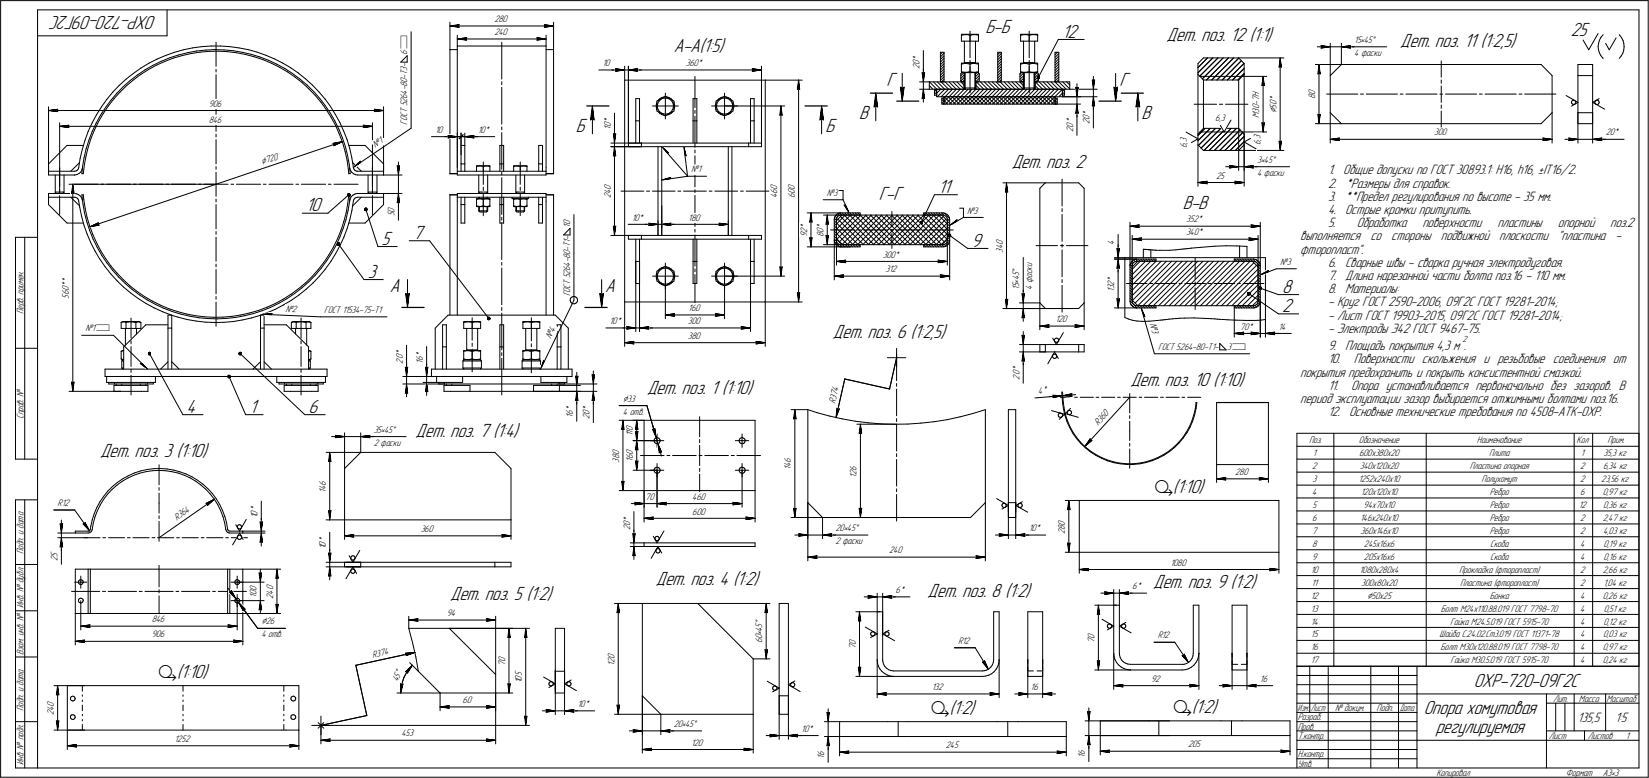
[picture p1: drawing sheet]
<svg xmlns="http://www.w3.org/2000/svg" width="892mm" height="421mm" viewBox="0 0 892 421" stroke-linecap="round" stroke-linejoin="round" font-family="sans-serif">
<defs><g id="words">
<g font-size="11.2">
<text x="624" y="267">ä(1:10)</text>
<text x="86" y="367">ä(1:10)</text>
<text x="503" y="386">ä(1:2)</text>
<text x="634" y="386">ä(1:2)</text>
</g>
<g font-size="10.9">
<text x="85" y="9" transform="rotate(-180 85 9)">ОХР-720-09Г2С</text>
<text x="533" y="18">Б-Б</text>
<text x="574" y="20">12</text>
<text x="631" y="22">Дет. поз. 12 (1:1)</text>
<text x="849" y="19">25</text>
<text x="364" y="28">А-А(1:5)</text>
<text x="757" y="26">Дет. поз. 11 (1:2,5)</text>
<text x="479" y="46">Г</text>
<text x="605" y="46">Г</text>
<text x="465" y="64">В</text>
<text x="617" y="64">В</text>
<text x="311" y="71">Б</text>
<text x="446" y="71">Б</text>
<text x="547" y="91">Дет. поз. 2</text>
<text x="507" y="104">11</text>
<text x="475" y="108">Г-Г</text>
<text x="640" y="113">В-В</text>
<text x="165" y="114">10</text>
<text x="223" y="129">7</text>
<text x="206" y="132">5</text>
<text x="525" y="133">9</text>
<text x="199" y="150">3</text>
<text x="211" y="158">А</text>
<text x="327" y="158">А</text>
<text x="693" y="158">8</text>
<text x="693" y="169">2</text>
<text x="450" y="183">Дет. поз. 6 (1:2,5)</text>
<text x="611" y="209">Дет. поз. 10 (1:10)</text>
<text x="350" y="213">Дет. поз. 1 (1:10)</text>
<text x="101" y="223">4</text>
<text x="135" y="223">1</text>
<text x="167" y="223">6</text>
<text x="225" y="236">Дет. поз. 7 (1:4)</text>
<text x="54" y="247">Дет. поз. 3 (1:10)</text>
<text x="355" y="316">Дет. поз. 4 (1:2)</text>
<text x="502" y="323">Дет. поз. 8 (1:2)</text>
<text x="624" y="318">Дет. поз. 9 (1:2)</text>
<text x="243" y="325">Дет. поз. 5 (1:2)</text>
<text x="797" y="371">ОХР-720-09Г2С</text>
<text x="770" y="386">Опора хомутовая</text>
<text x="776" y="396">регулируемая</text>
</g>
<g font-size="7.8">
<text x="718" y="94">1. Общие допуски по ГОСТ 30893.1: H16, h16, ±IT16/2.</text>
<text x="718" y="101">2. *Размеры для справок.</text>
<text x="718" y="109">3. **Предел регулирования по высоте - 35 мм.</text>
<text x="718" y="116">4. Острые кромки притупить.</text>
<text x="718" y="123">5.</text>
<text x="734" y="123">Обработка</text>
<text x="769" y="123">поверхности</text>
<text x="810" y="123">пластины</text>
<text x="843" y="123">опорной</text>
<text x="871" y="123">поз.2</text>
<text x="703" y="130">выполняется</text>
<text x="741" y="130">со</text>
<text x="752" y="130">стороны</text>
<text x="779" y="130">подвижной</text>
<text x="811" y="130">плоскости</text>
<text x="843" y="130">&quot;пластина</text>
<text x="874" y="130">-</text>
<text x="703" y="137">фторопласт&quot;.</text>
<text x="718" y="144">6. Сварные швы - сварка ручная электродуговая.</text>
<text x="718" y="151">7. Длина нарезанной части болта поз.16 - 110 мм.</text>
<text x="718" y="159">8. Материалы:</text>
<text x="718" y="166">- Круг ГОСТ 2590-2006, 09Г2С ГОСТ 19281-2014;</text>
<text x="718" y="173">- Лист ГОСТ 19903-2015, 09Г2С ГОСТ 19281-2014;</text>
<text x="718" y="180">- Электроды Э42 ГОСТ 9467-75.</text>
<text x="718" y="189">9. Площадь покрытия 4,3 м .</text>
<text x="718" y="197">10.</text>
<text x="732" y="197">Поверхности скольжения и резьбовые соединения от</text>
<text x="703" y="204">покрытия предохранить и покрыть консистентной смазкой.</text>
<text x="718" y="211">11.</text>
<text x="731" y="211">Опора устанавливается первоначально без зазоров. В</text>
<text x="703" y="218">период эксплуатации зазор выбирается отжимными болтами поз.16.</text>
<text x="718" y="225">12. Основные технические требования по 4508-АТК-ОХР.</text>
<text x="853" y="390">135,5</text>
<text x="873" y="390">1:5</text>
</g>
<g font-size="5.9">
<text x="690" y="61" transform="rotate(-90 690 61)">Ç</text>
<text x="142" y="89" transform="rotate(-19 142 89)">Ç720</text>
<text x="551" y="147" transform="rotate(-90 551 147)">Å</text>
<text x="337" y="217">Ç33</text>
<text x="739" y="324">Ç50х25</text>
<text x="141" y="338">Ç26</text>
<text x="412" y="338" transform="rotate(-90 412 338)">Å</text>
</g>
<text font-size="5.5" x="220" y="27" transform="rotate(-90 220 27)">ì</text>
<g font-size="5.4">
<text x="267" y="12">280</text>
<text x="267" y="19">240</text>
<text x="732" y="23">15•45Å</text>
<text x="220" y="30" transform="rotate(-90 220 30)">6</text>
<text x="326" y="36">10</text>
<text x="371" y="36">360*</text>
<text x="497" y="35" transform="rotate(-90 497 35)">0</text>
<text x="497" y="33" transform="rotate(-90 497 33)">*</text>
<text x="732" y="30">4 фаски</text>
<text x="220" y="41" transform="rotate(-90 220 41)">Т</text>
<text x="220" y="38" transform="rotate(-90 220 38)">3</text>
<text x="220" y="36" transform="rotate(-90 220 36)">-</text>
<text x="497" y="37" transform="rotate(-90 497 37)">2</text>
<text x="220" y="47" transform="rotate(-90 220 47)">8</text>
<text x="220" y="45" transform="rotate(-90 220 45)">0</text>
<text x="220" y="43" transform="rotate(-90 220 43)">-</text>
<text x="220" y="53" transform="rotate(-90 220 53)">6</text>
<text x="220" y="51" transform="rotate(-90 220 51)">4</text>
<text x="220" y="49" transform="rotate(-90 220 49)">-</text>
<text x="681" y="53" transform="rotate(-90 681 53)">Н</text>
<text x="711" y="54" transform="rotate(-90 711 54)">8</text>
<text x="711" y="52" transform="rotate(-90 711 52)">0</text>
<text x="113" y="58">906</text>
<text x="220" y="58" transform="rotate(-90 220 58)">5</text>
<text x="220" y="56" transform="rotate(-90 220 56)">2</text>
<text x="681" y="59" transform="rotate(-90 681 59)">0</text>
<text x="681" y="57" transform="rotate(-90 681 57)">-</text>
<text x="681" y="55" transform="rotate(-90 681 55)">7</text>
<text x="690" y="59" transform="rotate(-90 690 59)">5</text>
<text x="690" y="57" transform="rotate(-90 690 57)">0</text>
<text x="690" y="55" transform="rotate(-90 690 55)">*</text>
<text x="220" y="65" transform="rotate(-90 220 65)">О</text>
<text x="220" y="63" transform="rotate(-90 220 63)">С</text>
<text x="220" y="61" transform="rotate(-90 220 61)">Т</text>
<text x="589" y="65" transform="rotate(-90 589 65)">0</text>
<text x="589" y="63" transform="rotate(-90 589 63)">*</text>
<text x="657" y="65">6,3</text>
<text x="681" y="64" transform="rotate(-90 681 64)">M</text>
<text x="681" y="61" transform="rotate(-90 681 61)">3</text>
<text x="113" y="66">84</text>
<text x="117" y="66">6</text>
<text x="220" y="67" transform="rotate(-90 220 67)">Г</text>
<text x="235" y="72">10</text>
<text x="258" y="72">10*</text>
<text x="330" y="70" transform="rotate(-90 330 70)">1</text>
<text x="330" y="69" transform="rotate(-90 330 69)">0</text>
<text x="330" y="67" transform="rotate(-90 330 67)">*</text>
<text x="580" y="71" transform="rotate(-90 580 71)">2</text>
<text x="580" y="69" transform="rotate(-90 580 69)">0</text>
<text x="580" y="67" transform="rotate(-90 580 67)">*</text>
<text x="589" y="67" transform="rotate(-90 589 67)">2</text>
<text x="642" y="78" transform="rotate(-90 642 78)">,</text>
<text x="642" y="77" transform="rotate(-90 642 77)">3</text>
<text x="682" y="76" transform="rotate(-90 682 76)">,</text>
<text x="682" y="75" transform="rotate(-90 682 75)">3</text>
<text x="776" y="73">300</text>
<text x="868" y="73">20*</text>
<text x="203" y="80" transform="rotate(-34 203 80)">№1</text>
<text x="642" y="80" transform="rotate(-90 642 80)">6</text>
<text x="682" y="78" transform="rotate(-90 682 78)">6</text>
<text x="680" y="88">3•45Å</text>
<text x="374" y="93">№</text>
<text x="377" y="93">1</text>
<text x="680" y="95">4 фаски</text>
<text x="658" y="97">25</text>
<text x="330" y="107" transform="rotate(-90 330 107)">2</text>
<text x="330" y="105" transform="rotate(-90 330 105)">4</text>
<text x="330" y="103" transform="rotate(-90 330 103)">0</text>
<text x="420" y="107" transform="rotate(-90 420 107)">4</text>
<text x="420" y="105" transform="rotate(-90 420 105)">6</text>
<text x="420" y="103" transform="rotate(-90 420 103)">0</text>
<text x="430" y="107" transform="rotate(-90 430 107)">6</text>
<text x="430" y="105" transform="rotate(-90 430 105)">0</text>
<text x="430" y="103" transform="rotate(-90 430 103)">0</text>
<text x="447" y="106">№3</text>
<text x="213" y="117" transform="rotate(-90 213 117)">5</text>
<text x="213" y="115" transform="rotate(-90 213 115)">0</text>
<text x="342" y="119">10*</text>
<text x="372" y="119">18</text>
<text x="376" y="119">0</text>
<text x="523" y="116">№3</text>
<text x="308" y="123" transform="rotate(-90 308 123)">1</text>
<text x="308" y="122" transform="rotate(-90 308 122)">0</text>
<text x="436" y="124" transform="rotate(-90 436 124)">*</text>
<text x="445" y="124" transform="rotate(-90 445 124)">*</text>
<text x="642" y="120">352*</text>
<text x="308" y="131" transform="rotate(-90 308 131)">1</text>
<text x="308" y="130" transform="rotate(-90 308 130)">-</text>
<text x="436" y="128" transform="rotate(-90 436 128)">9</text>
<text x="436" y="126" transform="rotate(-90 436 126)">2</text>
<text x="445" y="128" transform="rotate(-90 445 128)">8</text>
<text x="445" y="126" transform="rotate(-90 445 126)">0</text>
<text x="641" y="127">340*</text>
<text x="308" y="138" transform="rotate(-90 308 138)">0</text>
<text x="308" y="136" transform="rotate(-90 308 136)">-</text>
<text x="308" y="134" transform="rotate(-90 308 134)">Т</text>
<text x="542" y="137" transform="rotate(-90 542 137)">3</text>
<text x="542" y="135" transform="rotate(-90 542 135)">4</text>
<text x="542" y="133" transform="rotate(-90 542 133)">0</text>
<text x="603" y="132" transform="rotate(-90 603 132)">4</text>
<text x="308" y="142" transform="rotate(-90 308 142)">-</text>
<text x="308" y="140" transform="rotate(-90 308 140)">8</text>
<text x="477" y="139">300*</text>
<text x="692" y="143">№3</text>
<text x="308" y="149" transform="rotate(-90 308 149)">2</text>
<text x="308" y="146" transform="rotate(-90 308 146)">6</text>
<text x="308" y="144" transform="rotate(-90 308 144)">4</text>
<text x="479" y="147">312</text>
<text x="551" y="149" transform="rotate(-90 551 149)">5</text>
<text x="558" y="148" transform="rotate(-90 558 148)">с</text>
<text x="558" y="146" transform="rotate(-90 558 146)">к</text>
<text x="558" y="145" transform="rotate(-90 558 145)">и</text>
<text x="37" y="155" transform="rotate(-90 37 155)">*</text>
<text x="37" y="153" transform="rotate(-90 37 153)">*</text>
<text x="308" y="154" transform="rotate(-90 308 154)">Т</text>
<text x="308" y="151" transform="rotate(-90 308 151)">5</text>
<text x="551" y="155" transform="rotate(-90 551 155)">5</text>
<text x="551" y="153" transform="rotate(-90 551 153)">•</text>
<text x="551" y="152" transform="rotate(-90 551 152)">4</text>
<text x="558" y="153" transform="rotate(-90 558 153)">ф</text>
<text x="558" y="150" transform="rotate(-90 558 150)">а</text>
<text x="603" y="154" transform="rotate(-90 603 154)">2</text>
<text x="603" y="152" transform="rotate(-90 603 152)">*</text>
<text x="37" y="162" transform="rotate(-90 37 162)">5</text>
<text x="37" y="160" transform="rotate(-90 37 160)">6</text>
<text x="37" y="158" transform="rotate(-90 37 158)">0</text>
<text x="308" y="160" transform="rotate(-90 308 160)">Г</text>
<text x="308" y="158" transform="rotate(-90 308 158)">О</text>
<text x="308" y="156" transform="rotate(-90 308 156)">С</text>
<text x="551" y="157" transform="rotate(-90 551 157)">1</text>
<text x="558" y="157" transform="rotate(-90 558 157)">4</text>
<text x="603" y="158" transform="rotate(-90 603 158)">1</text>
<text x="603" y="156" transform="rotate(-90 603 156)">3</text>
<text x="13" y="170" transform="rotate(-90 13 170)">Перв. примен.</text>
<text x="154" y="168" transform="rotate(2 154 168)">№2</text>
<text x="175" y="169">ГОСТ 11534-75-Т1</text>
<text x="372" y="168">160</text>
<text x="46" y="179">№1ì</text>
<text x="330" y="175">10*</text>
<text x="372" y="175">300</text>
<text x="571" y="174">120</text>
<text x="622" y="175" transform="rotate(74 622 175)">№3</text>
<text x="671" y="178">70*</text>
<text x="691" y="178">14</text>
<text x="298" y="183" transform="rotate(-64 298 183)">№4</text>
<text x="372" y="183">380</text>
<text x="626" y="189">ГОСТ 5264-80-Т1-</text>
<text x="664" y="189">3ì</text>
<text x="218" y="197" transform="rotate(-90 218 197)">2</text>
<text x="218" y="194" transform="rotate(-90 218 194)">0</text>
<text x="218" y="192" transform="rotate(-90 218 192)">*</text>
<text x="229" y="197" transform="rotate(-90 229 197)">1</text>
<text x="229" y="195" transform="rotate(-90 229 195)">6</text>
<text x="229" y="193" transform="rotate(-90 229 193)">*</text>
<text x="551" y="203" transform="rotate(-90 551 203)">0</text>
<text x="551" y="201" transform="rotate(-90 551 201)">*</text>
<text x="551" y="205" transform="rotate(-90 551 205)">2</text>
<text x="562" y="213" transform="rotate(-5 562 213)">4*</text>
<text x="452" y="218" transform="rotate(-77 452 218)">R374</text>
<text x="13" y="227" transform="rotate(-90 13 227)">Справ. №</text>
<text x="310" y="226" transform="rotate(-90 310 226)">1</text>
<text x="310" y="224" transform="rotate(-90 310 224)">6</text>
<text x="310" y="222" transform="rotate(-90 310 222)">*</text>
<text x="319" y="227" transform="rotate(-90 319 227)">2</text>
<text x="319" y="224" transform="rotate(-90 319 224)">0</text>
<text x="319" y="222" transform="rotate(-90 319 222)">*</text>
<text x="337" y="224">4 отв.</text>
<text x="342" y="233" transform="rotate(-90 342 233)">0</text>
<text x="594" y="230" transform="rotate(-48 594 230)">R360</text>
<text x="202" y="234">35•45Å</text>
<text x="342" y="236" transform="rotate(-90 342 236)">1</text>
<text x="342" y="235" transform="rotate(-90 342 235)">1</text>
<text x="708" y="240">Поз.</text>
<text x="735" y="240">Обозначение</text>
<text x="799" y="240">Наименование</text>
<text x="853" y="240">Кол</text>
<text x="869" y="240">Прим.</text>
<text x="202" y="241">2 фаски</text>
<text x="335" y="250" transform="rotate(-90 335 250)">3</text>
<text x="335" y="248" transform="rotate(-90 335 248)">8</text>
<text x="335" y="246" transform="rotate(-90 335 246)">0</text>
<text x="342" y="250" transform="rotate(-90 342 250)">1</text>
<text x="342" y="248" transform="rotate(-90 342 248)">6</text>
<text x="342" y="246" transform="rotate(-90 342 246)">0</text>
<text x="428" y="251" transform="rotate(-90 428 251)">6</text>
<text x="710" y="247">1</text>
<text x="735" y="247">600х380х20</text>
<text x="805" y="247">Плита</text>
<text x="855" y="247">1</text>
<text x="867" y="247">35,3 кг</text>
<text x="428" y="254" transform="rotate(-90 428 254)">1</text>
<text x="428" y="253" transform="rotate(-90 428 253)">4</text>
<text x="463" y="257" transform="rotate(-90 463 257)">2</text>
<text x="463" y="255" transform="rotate(-90 463 255)">6</text>
<text x="668" y="257">280</text>
<text x="710" y="254">2</text>
<text x="735" y="254">340х120х20</text>
<text x="795" y="254">Пластина опорная</text>
<text x="855" y="254">2</text>
<text x="867" y="254">6,34 кг</text>
<text x="176" y="263" transform="rotate(-90 176 263)">6</text>
<text x="463" y="258" transform="rotate(-90 463 258)">1</text>
<text x="710" y="261">3</text>
<text x="735" y="261">1252х240х10</text>
<text x="801" y="261">Полухомут</text>
<text x="855" y="261">2</text>
<text x="866" y="261">23,56 кг</text>
<text x="176" y="267" transform="rotate(-90 176 267)">1</text>
<text x="176" y="265" transform="rotate(-90 176 265)">4</text>
<text x="710" y="268">4</text>
<text x="736" y="268">120х120х10</text>
<text x="806" y="268">Ребро</text>
<text x="855" y="268">6</text>
<text x="867" y="268">0,97 кг</text>
<text x="31" y="274">R12</text>
<text x="349" y="270">70</text>
<text x="374" y="270">460</text>
<text x="710" y="275">5</text>
<text x="737" y="275">94х70х10</text>
<text x="806" y="275">Ребро</text>
<text x="854" y="275">12</text>
<text x="867" y="275">0,36 кг</text>
<text x="96" y="282" transform="rotate(-35 96 282)">R364</text>
<text x="139" y="280" transform="rotate(-90 139 280)">1</text>
<text x="139" y="279" transform="rotate(-90 139 279)">0</text>
<text x="139" y="277" transform="rotate(-90 139 277)">*</text>
<text x="374" y="278">600</text>
<text x="710" y="282">6</text>
<text x="736" y="282">146х240х10</text>
<text x="806" y="282">Ребро</text>
<text x="855" y="282">2</text>
<text x="867" y="282">2,47 кг</text>
<text x="228" y="288">360</text>
<text x="341" y="287" transform="rotate(-90 341 287)">2</text>
<text x="341" y="284" transform="rotate(-90 341 284)">0</text>
<text x="341" y="282" transform="rotate(-90 341 282)">*</text>
<text x="452" y="287">20•45Å</text>
<text x="556" y="287">10*</text>
<text x="576" y="286" transform="rotate(-90 576 286)">8</text>
<text x="576" y="284" transform="rotate(-90 576 284)">0</text>
<text x="176" y="293" transform="rotate(-90 176 293)">*</text>
<text x="576" y="289" transform="rotate(-90 576 289)">2</text>
<text x="710" y="289">7</text>
<text x="736" y="289">360х146х10</text>
<text x="806" y="289">Ребро</text>
<text x="855" y="289">2</text>
<text x="867" y="289">4,03 кг</text>
<text x="13" y="300" transform="rotate(-90 13 300)">Подп. и дата</text>
<text x="176" y="297" transform="rotate(-90 176 297)">1</text>
<text x="176" y="296" transform="rotate(-90 176 296)">0</text>
<text x="452" y="294">2 фаски</text>
<text x="481" y="299">240</text>
<text x="710" y="296">8</text>
<text x="738" y="296">245х16х6</text>
<text x="806" y="296">Скоба</text>
<text x="855" y="296">4</text>
<text x="867" y="296">0,19 кг</text>
<text x="31" y="303" transform="rotate(-90 31 303)">2</text>
<text x="31" y="301" transform="rotate(-90 31 301)">5</text>
<text x="633" y="306">1080</text>
<text x="710" y="303">9</text>
<text x="738" y="303">205х16х6</text>
<text x="806" y="303">Скоба</text>
<text x="855" y="303">4</text>
<text x="867" y="303">0,16 кг</text>
<text x="709" y="310">10</text>
<text x="735" y="310">1080х280х4</text>
<text x="789" y="310">Прокладка (фторопласт)</text>
<text x="855" y="310">2</text>
<text x="867" y="310">2,66 кг</text>
<text x="709" y="317">11</text>
<text x="736" y="317">300х80х20</text>
<text x="790" y="317">Пластина (фторопласт)</text>
<text x="855" y="317">2</text>
<text x="867" y="317">1,04 кг</text>
<text x="139" y="323" transform="rotate(-90 139 323)">1</text>
<text x="139" y="322" transform="rotate(-90 139 322)">0</text>
<text x="139" y="320" transform="rotate(-90 139 320)">0</text>
<text x="148" y="324" transform="rotate(-90 148 324)">2</text>
<text x="148" y="322" transform="rotate(-90 148 322)">4</text>
<text x="148" y="319" transform="rotate(-90 148 319)">0</text>
<text x="484" y="321">6*</text>
<text x="612" y="319">6*</text>
<text x="709" y="324">12</text>
<text x="806" y="324">Бонка</text>
<text x="855" y="324">4</text>
<text x="867" y="324">0,26 кг</text>
<text x="13" y="329" transform="rotate(-90 13 329)">Инв. № дубл.</text>
<text x="242" y="333">94</text>
<text x="709" y="331">13</text>
<text x="779" y="331">Болт М24х110.88.019 ГОСТ 7798-70</text>
<text x="855" y="331">4</text>
<text x="867" y="331">0,51 кг</text>
<text x="82" y="337">846</text>
<text x="412" y="342" transform="rotate(-90 412 342)">4</text>
<text x="412" y="339" transform="rotate(-90 412 339)">5</text>
<text x="709" y="338">14</text>
<text x="784" y="338">Гайка М24.5.019 ГОСТ 5915-70</text>
<text x="855" y="338">4</text>
<text x="867" y="338">0,12 кг</text>
<text x="82" y="345">906</text>
<text x="141" y="345">4 отв.</text>
<text x="412" y="348" transform="rotate(-90 412 348)">6</text>
<text x="412" y="346" transform="rotate(-90 412 346)">0</text>
<text x="412" y="343" transform="rotate(-90 412 343)">•</text>
<text x="592" y="348" transform="rotate(-90 592 348)">7</text>
<text x="592" y="345" transform="rotate(-90 592 345)">0</text>
<text x="626" y="345">R12</text>
<text x="709" y="345">15</text>
<text x="779" y="345">Шайба C.24.02.Ст3.019 ГОСТ 11371-78</text>
<text x="855" y="345">4</text>
<text x="867" y="345">0,03 кг</text>
<text x="463" y="351" transform="rotate(-90 463 351)">7</text>
<text x="463" y="349" transform="rotate(-90 463 349)">0</text>
<text x="518" y="348">R12</text>
<text x="709" y="352">16</text>
<text x="779" y="352">Болт М30х120.88.019 ГОСТ 7798-70</text>
<text x="855" y="352">4</text>
<text x="867" y="352">0,97 кг</text>
<text x="13" y="354" transform="rotate(-90 13 354)">Взам. инв. №</text>
<text x="202" y="356" transform="rotate(-12 202 356)">R374</text>
<text x="273" y="358" transform="rotate(-90 273 358)">0</text>
<text x="332" y="360" transform="rotate(-90 332 360)">1</text>
<text x="332" y="358" transform="rotate(-90 332 358)">2</text>
<text x="332" y="356" transform="rotate(-90 332 356)">0</text>
<text x="709" y="359">17</text>
<text x="784" y="359">Гайка М30.5.019 ГОСТ 5915-70</text>
<text x="855" y="359">4</text>
<text x="867" y="359">0,24 кг</text>
<text x="273" y="360" transform="rotate(-90 273 360)">7</text>
<text x="282" y="366" transform="rotate(-90 282 366)">5</text>
<text x="215" y="369" transform="rotate(-67 215 369)">45Å</text>
<text x="282" y="370" transform="rotate(-90 282 370)">1</text>
<text x="282" y="368" transform="rotate(-90 282 368)">0</text>
<text x="622" y="369">92</text>
<text x="681" y="369">16</text>
<text x="504" y="373">132</text>
<text x="557" y="373">16</text>
<text x="29" y="382" transform="rotate(-90 29 382)">0</text>
<text x="250" y="380">60</text>
<text x="312" y="382">10*</text>
<text x="840" y="380">Лит.</text>
<text x="854" y="380">Масса</text>
<text x="869" y="380">Масштаб</text>
<text x="13" y="385" transform="rotate(-90 13 385)">Подп. и дата</text>
<text x="29" y="387" transform="rotate(-90 29 387)">2</text>
<text x="29" y="385" transform="rotate(-90 29 385)">4</text>
<text x="702" y="390">Разраб.</text>
<text x="722" y="385">№ докум.</text>
<text x="744" y="385">Подп.</text>
<text x="364" y="393">20•45Å</text>
<text x="433" y="396">10*</text>
<text x="702" y="395">Пров.</text>
<text x="94" y="401">1252</text>
<text x="217" y="398">453</text>
<text x="702" y="400">Т.контр.</text>
<text x="838" y="400">Лист</text>
<text x="859" y="400">Листов</text>
<text x="879" y="400">1</text>
<text x="374" y="403">120</text>
<text x="512" y="405">245</text>
<text x="643" y="404">205</text>
<text x="13" y="414" transform="rotate(-90 13 414)">Инв. № подл.</text>
<text x="446" y="410" transform="rotate(-90 446 410)">1</text>
<text x="446" y="409" transform="rotate(-90 446 409)">6</text>
<text x="587" y="410" transform="rotate(-90 587 410)">1</text>
<text x="587" y="408" transform="rotate(-90 587 408)">6</text>
<text x="702" y="410">Н.контр.</text>
<text x="702" y="415">Утв.</text>
<text x="777" y="420">Копировал</text>
<text x="847" y="420">Формат</text>
<text x="867" y="420">A3•3</text>
</g>
<g font-size="5.3">
<text x="702" y="385">Изм.</text>
<text x="709" y="385">Лист</text>
<text x="757" y="385">Дата</text>
</g>
<text font-size="5.1" x="791" y="185">2</text>
</g></defs>
<g fill="none" stroke="#000" stroke-width=".54">
<path d="M0 0v420zM0 0h891zM20 5v410zM20 5h866zM20 19h70zM90 5v14zM222 17v52zM243 12v15zM243 14l5-1zM243 14l5 1zM243 14h56zM247 19v6z"/>
<path d="M248 14v1zM248 13v1zM294 15l5-1zM294 13l1 1zM294 13l5 1zM295 14l-1 1zM295 19v6zM299 12v15zM520 19v3zM520 19h.1M520 19h1zM520 19h9z"/>
<path d="M521 19h1zM522 19h2zM524 19h1zM525 19v3zM525 19h.1M525 17v14zM525 19h2zM527 19h1zM528 19h1zM529 19h.1M529 19v3zM552 19v3z"/>
<path d="M552 19h.1M552 19h1zM552 19h9zM553 19h1zM554 19h2zM556 19h1zM557 19v3zM557 19h.1M557 17v14zM557 19h2zM559 19h1zM560 19h1z"/>
<path d="M561 19h.1M561 19v3zM864 18l-5 9zM867 19l-1 1zM876 19h.1M876 19l1 1zM886 5v410zM891 0v420zM72 40l4-3zM76 37l5-3zM78 38l5-3zM80 38l5-3z"/>
<path d="M81 34l4-2zM83 35l4-2zM85 35l4-2zM85 32l5-2zM87 33l5-2zM89 33l5-2zM90 30l4-2zM92 31l5-1zM94 31l5-1zM94 28l5-1zM97 30l4-1zM99 30l4-1z"/>
<path d="M99 27l5-1zM101 29l5-1zM103 29l5-1zM104 26l5-1zM106 28l5-1zM108 28h5zM109 25h5zM111 27h5zM113 28h5zM114 25h5zM116 27h5zM117 23v13z"/>
<path d="M117 37v2zM118 28h5zM119 25h5zM121 27h5zM123 28l5 1zM124 25l5 1zM126 27l5 1zM128 29h5zM129 26l5 1zM131 28l5 1zM133 29l5 2zM134 27l5 1z"/>
<path d="M136 29l5 2zM138 31l4 1zM139 28l5 2zM141 31l4 2zM142 32l5 2zM144 30l4 2zM145 33l5 2zM147 34l4 2zM148 32l5 2zM150 35l4 2zM151 36l4 3zM153 34l4 3z"/>
<path d="M154 37l4 3zM155 39l5 3zM157 37l4 3zM158 40l4 3zM161 40l4 3zM217 34h3zM217 34l3-4zM220 30v4zM243 27v67zM243 27h4zM247 25v66zM247 25h48z"/>
<path d="M247 21l5-1zM247 21l5 1zM247 21h48zM252 21v1zM252 20v1zM271 23v20zM290 22l5-1zM290 20l1 1zM290 20l5 1zM291 21l-1 1zM295 27h4zM295 25v66z"/>
<path d="M299 27v67zM324 38h9zM331 38h7zM333 38h5zM333 37l5 1zM333 37v1zM333 39l5-1zM333 38v1zM338 36v7zM338 38h2zM340 36v41zM340 38l5 1z"/>
<path d="M340 38l5-1zM340 38h7zM340 38h72zM344 38l1 1zM345 37l-1 1zM407 39l5-1zM407 37v1zM407 37l5 1zM407 38v1zM412 36v42zM488 40v15zM499 39v1z"/>
<path d="M499 39v5zM499 27v12zM499 40l1-1zM499 37v7zM500 39l-1 5zM509 28h2zM509 28v16zM509 36l2-2zM509 32l2-2zM509 29l1-1zM511 28v16zM511 39l-2 2z"/>
<path d="M511 37l-2 2zM511 36l-2 2zM511 33l-2 2zM511 32l-2 2zM511 29l-2 2zM520 40v4zM520 40v-1zM520 22h5zM520 35v4zM520 35l1-1zM520 34v1zM520 34h.1"/>
<path d="M520 39h.1M520 39h1zM520 34h9zM520 39h9zM521 34h1zM521 39h1zM521 39h.1M521 22h.1M522 40v4zM522 23v11zM522 39v9zM522 22h.1"/>
<path d="M522 34h6zM522 34h.1M522 34h2zM522 39h2zM524 34l1 1zM524 39h1zM525 22h4zM525 35v4zM525 35v-1zM525 39h1zM525 36v14zM525 33v1z"/>
<path d="M525 34h2zM526 39h1zM527 34h1zM527 39h1zM527 34h.1M527 39v9zM528 40v4zM528 23v11zM528 39v9zM528 22h.1M528 39h.1M528 34l1 1z"/>
<path d="M528 39h1zM529 39h.1M529 34h.1M529 39l1 1zM529 35v4zM529 34v1zM530 40v4zM540 28v16zM540 28h2zM540 39l2-2zM540 38l2-2zM540 34l2-2z"/>
<path d="M540 29l1-1zM542 28v16zM542 39l-2 2zM542 35l-2 2zM542 33l-2 2zM542 30l-2 2zM542 29l-2 2zM552 40v4zM552 40v-1zM552 35v4zM552 35l1-1zM552 34v1z"/>
<path d="M552 34h.1M552 39h.1M552 39h1zM552 22h5zM552 34h9zM552 39h9zM552 39v1zM553 34h1zM553 39h1zM553 22h.1M553 39h.1M554 23v11z"/>
<path d="M554 39v9zM554 34h6zM554 40v4zM554 34h.1M554 34h2zM554 39h2zM556 34l1 1zM556 39h1zM557 35v4zM557 35v-1zM557 39h1zM557 22h4z"/>
<path d="M557 36v14zM557 33v1zM557 34h2zM558 39h1zM559 34h1zM559 39h1zM559 34h.1M559 39v9zM560 23v11zM560 39v9zM560 40v4zM560 22h.1"/>
<path d="M560 39h.1M560 34l1 1zM560 39h1zM561 34h.1M561 39h.1M561 39l1 1zM561 35v4zM561 34v1zM562 40v4zM571 28v16zM571 28h2zM571 39l2-1z"/>
<path d="M571 38l2-2zM571 37l2-2zM571 35l2-2zM571 34l2-2zM571 32l2-2zM571 31l2-2zM572 28l-1 2zM572 21l-10 21zM572 21h14zM573 28v16zM603 40v15zM648 39l8-8z"/>
<path d="M648 34v6zM651 31l-3 3zM651 31h19zM653 31l-5 6zM662 31l-12 12zM667 31l-12 12zM670 31l3 3zM670 31h24zM671 33l-10 10zM673 40l-4 3zM673 34v6zM692 36h.1"/>
<path d="M692 31l1 5zM692 36h1zM692 31v5zM692 31v50zM711 35h14zM712 25h7zM713 40v-1zM713 35l1 5zM713 39l1 1zM713 35v5zM713 35v32zM714 25h5z"/>
<path d="M714 25h1zM714 26l5-1zM715 25l-1 1zM719 23v18zM719 25h6zM725 35h108zM725 35l-6 6zM725 25h5zM725 23v12zM725 25l5 1zM725 25h7zM730 25v1z"/>
<path d="M730 25h20zM730 25h.1M779 33v9zM833 35l6 6zM853 35h8zM853 35v6zM856 22l3 5zM861 35v6zM864 25v2zM864 27l1 2zM865 23l-1 2zM865 29l1 1z"/>
<path d="M865 22v1zM866 30l1 1zM866 20l-1 2zM867 31h.1M868 23l2 4zM874 20l-4 7zM877 30l-1 2zM877 20l1 2zM878 29l-1 1zM878 22v2zM878 27v2zM878 24v1z"/>
<path d="M878 25v2zM26 58v35zM26 60l5-1zM26 60h5zM26 60h181zM31 60h.1M31 59v1zM55 58l-3 4zM57 58l-3 4zM58 54l-3 4zM59 57l-3 4zM60 54l-3 4z"/>
<path d="M61 50l-3 4zM62 53l-3 4zM63 50l-3 4zM64 46l-3 4zM64 46l4-3zM65 50l-3 3zM65 50l3-4zM67 47l3-3zM67 47l-4 3zM68 43l4-3zM68 46l4-3zM70 44l4-3z"/>
<path d="M72 43l4-3zM74 41l4-3zM76 40l4-2zM117 40v14zM117 55v1zM117 58v13zM160 42l3 3zM162 43l4 3zM163 45l4 3zM165 43l4 3zM166 46l4 3zM167 48l4 4z"/>
<path d="M169 46l3 4zM170 49l3 4zM171 52l3 3zM172 50l4 4zM173 53l3 4zM174 55l3 4zM176 54l3 4zM176 57l3 4zM177 59l2 5zM179 58l2 4zM202 59l1 1zM202 59l5 1z"/>
<path d="M203 60h-1zM207 58v35zM271 44v2zM271 47v20zM320 57l1 8zM320 57l-1 8zM320 57v15zM338 43h76zM338 43v120zM344 53v12zM344 53h2zM346 53v12z"/>
<path d="M353 57h7zM355 57v1zM355 58v1zM355 59h.1M355 55v2zM355 55l5-3zM355 55v5zM356 57v1zM356 58v1zM356 56v1zM356 54h.1M356 59l1 1z"/>
<path d="M356 55l1-1zM356 55v1zM357 53h1zM357 53l-1 1zM357 54l1-1zM358 53l1-1zM358 53h1zM359 53h2zM360 52l4 3zM360 57h7zM360 57v7zM360 50v7z"/>
<path d="M361 52h.1M361 52l1 1zM361 53h1zM362 53h1zM362 53l1 1zM363 54l1 1zM363 53l1 1zM364 55v1zM364 59l-1 1zM364 56v1zM364 58v1zM364 57v1z"/>
<path d="M364 56l1 1zM364 56h.1M364 55v5zM365 58l-1 1zM365 57v1zM375 53v12zM375 53h2zM376 41v17zM376 60v1zM377 53v12zM385 57h7zM387 57v1z"/>
<path d="M387 58v1zM387 59h.1M387 55l5-3zM387 55v5zM387 55v2zM388 57v1zM388 58v1zM388 56v1zM388 54h.1M388 59l1 1zM388 55v1zM389 53h1z"/>
<path d="M389 53l-1 1zM389 54l1-1zM389 54l-1 1zM390 53l1-1zM390 53h1zM391 53h2zM392 52l4 3zM392 57h7zM392 50v7zM392 57v7zM392 57h32zM393 52h.1"/>
<path d="M393 53h1zM393 52l1 1zM394 53l1 1zM394 53h1zM395 54l1 1zM395 53l1 1zM396 55v1zM396 59l-1 1zM396 56v1zM396 58v1zM396 57v1zM396 55v5z"/>
<path d="M396 56h.1M396 56l1 1zM397 58l-1 1zM397 57v1zM406 53v12zM406 53h2zM408 53v12zM414 43v120zM414 43h20zM422 57l1 5zM422 57v5zM422 57v92z"/>
<path d="M431 48h1zM432 43v5zM432 48h.1M432 43l-1 5zM432 43v120zM444 57l1 8zM444 57l-1 8zM444 57v15zM473 58l1-1zM474 50l1 8zM474 57l1 1zM474 50l-1 8z"/>
<path d="M474 50v15zM487 47l1 8zM487 47l1 1zM488 48l1-1zM489 47l-1 8zM497 44h6zM497 48h6zM499 53h.1M499 48v5zM499 53h1zM499 48l1 5zM499 48v7z"/>
<path d="M499 44v4zM503 44h18zM503 48h18zM503 44v4zM503 46l2 2zM503 44l4 4zM505 44l4 4zM505 51h2zM505 48h2zM505 48v3zM505 51h.1M505 50l2 1z"/>
<path d="M505 48l2 2zM507 48v3zM507 48h15zM507 52h68zM507 48v4zM507 50l2-2zM507 48h.1M507 44l4 4zM509 44h2zM509 42l2-2zM509 44l4 4zM509 44l2-1z"/>
<path d="M509 53v3zM509 53h2zM509 56h2zM509 55l1 1zM509 54l2 1zM510 53l1 1zM511 52v4zM511 56h60zM511 52h60zM511 53v3zM511 55l2-3zM511 53v-1z"/>
<path d="M511 54l1 2zM511 41l-2 3zM511 52l4 4zM511 48l-4 4zM511 44l4 4zM513 52l4 4zM513 48l-4 4zM513 44l4 4zM514 56l3-4zM515 52l4 4zM515 48l-4 4zM515 52l-4 4z"/>
<path d="M515 44l4 4zM517 52l4 4zM517 48l-4 4zM517 44l4 4zM519 52l4 4zM519 48l-4 4zM520 44h.1M520 44l2-2zM520 41l1-2zM520 52l-4 4zM520 44l1 2zM520 56l4-4z"/>
<path d="M520 44h1zM521 52l4 4zM521 44v4zM521 44h.1M521 48l-4 4zM522 48h6zM522 48h.1M522 43l-1 1zM522 40l-2 2zM522 52l-4 4zM522 48h5zM523 52l4 4z"/>
<path d="M524 48l-4 4zM525 52l5 4zM526 48l-4 4zM526 52l-4 4zM526 56l4-4zM527 48h27zM527 48h.1M528 44h.1M528 48h-1zM528 41l1-1zM528 40v-1zM528 52l4 4z"/>
<path d="M528 44l2-2zM528 44h1zM528 48l-4 4zM528 44h25zM528 44v4zM528 48h25zM528 46l2 2zM528 52l-4 4zM528 44l4 4zM530 44h-1zM530 41l-2 2zM530 52l4 4z"/>
<path d="M530 48l-4 4zM530 44l4 4zM532 52l4 4zM532 48l-4 4zM532 52l-4 4zM532 52l4-4zM532 44l4 4zM533 56l4-4zM534 52l4 4zM534 48l-4 4zM534 52l-4 4zM534 52l4-4z"/>
<path d="M534 44l4 4zM536 52l4 4zM537 52l4-4zM537 44l4 4zM537 56l4-4zM538 52l4 4zM539 52l-4 4zM539 52l4-4zM539 44l4 4zM539 56l4-4zM540 44h2zM540 44l2-2z"/>
<path d="M540 52l4 4zM541 44l4 4zM541 56l4-4zM542 43l-2 1zM542 40l-2 2zM542 52l4 4zM543 44l4 4zM543 56l4-4zM545 52l4 4zM545 48l-4 4zM545 44l4 4zM545 56l4-4z"/>
<path d="M547 52l4 4zM547 48l-4 4zM547 44l4 4zM549 52l4 4zM549 48l-4 4zM549 44l4 4zM550 56l4-4zM551 52l4 4zM551 48l-4 4zM551 52l-4 4zM551 44l2 2zM552 44h.1"/>
<path d="M552 43l2-2zM552 41l2-1zM552 44h1zM553 52l4 4zM553 44h1zM553 44v4zM553 48l-4 4zM553 44h.1M554 48h6zM554 48h.1M554 42l-2 2zM554 48h5z"/>
<path d="M555 52l4 4zM555 48l-4 4zM556 52l-4 4zM556 56l4-4zM557 52l4 4zM558 48l-4 4zM558 52l-4 4zM559 48h16zM559 48h.1M559 52l4 4zM560 48h-1zM560 44h.1"/>
<path d="M560 43l2-2zM560 42l2-2zM560 41l1-2zM560 48l-4 4zM560 44h1zM560 48h19zM560 44v4zM560 44h19zM560 46l2 2zM560 44l4 4zM562 52l4 4zM562 44h-1z"/>
<path d="M562 43l-2 1zM562 48l-4 4zM562 52l-4 4zM562 44l4 4zM562 56l4-4zM564 52l4 4zM564 48l-4 4zM564 52l-4 4zM564 44l4 4zM566 52l4 4zM566 48l-4 4zM566 44l4 4z"/>
<path d="M568 52l3 3zM568 48l-4 4zM568 52l-4 4zM568 44l4 4zM569 56l2-2zM570 52l1 1zM570 48l-4 4zM570 52l-3 4zM570 52l5-4zM570 44l5 4zM571 53v3zM571 56h1z"/>
<path d="M571 53h1zM571 52v4zM571 44h2zM571 56h.1M571 54l1 1zM571 44l2-2zM571 42l2-2zM571 41l2-2zM571 56h13zM571 53l1 1zM571 44l2-1zM572 53v3z"/>
<path d="M572 48l-4 4zM573 52l2-2zM573 44l4 4zM575 48h1zM575 48v3zM575 51h1zM575 48v4zM575 51h.1M575 50l1 1zM575 48l1 2zM575 52h18zM575 52h9z"/>
<path d="M575 44l4 4zM576 48v3zM577 44l2 2zM579 44v4zM579 48h14zM582 47v1zM582 47v5zM582 56v5zM582 48l1-1zM582 45v7zM582 56l1 5zM582 56v7z"/>
<path d="M582 52v4zM583 47l-1 5zM591 43v1zM591 43v5zM591 57h.1M591 52v5zM591 57v12zM591 44l1-1zM591 41v7zM591 57h1zM591 52l1 5zM591 52v7z"/>
<path d="M591 48v4zM592 43l-1 5zM602 47l1 8zM602 47l1 1zM603 48l1-1zM604 47l-1 8zM614 58l1-1zM615 50l1 8zM615 57l1 1zM615 50l-1 8zM615 50v15zM646 56h12z"/>
<path d="M648 40l3 3zM648 40v32zM649 41l10-10zM649 41h23zM651 43h19zM651 43v26zM652 43l12-12zM658 43l12-12zM659 56h2zM663 56h12zM664 43l9-9zM667 43l6-6z"/>
<path d="M670 43v26zM672 41h13zM673 40l-3 3zM673 40v32zM682 46h1zM683 41l1 5zM683 46h1zM683 41l-1 5zM683 41v30zM717 51h17zM719 41v20zM736 51h1z"/>
<path d="M739 51h17zM757 51h2zM760 51h17zM779 51h1zM779 43v2zM779 46v9zM779 57v2zM782 51h17zM800 51h2zM803 51h17zM822 51h1zM825 51h16z"/>
<path d="M839 41v20zM847 52l6 3zM850 57l3-2zM850 55v1zM850 55v-1zM850 55h.1M850 56h1zM850 54h1zM851 56h.1M851 54h.1M851 56h1zM851 54l1 1z"/>
<path d="M852 55h.1M852 56h.1M852 55v1zM853 41v20zM853 41h8zM861 41v20zM861 55l4-2zM861 55l7 4zM862 56h1zM863 55l-1 1zM863 56h.1M863 54h1z"/>
<path d="M863 54v1zM863 56l1 1zM864 54h.1M864 57v-1zM864 54l1 1zM865 55h.1M865 56h-1zM865 55v1zM32 66v38zM32 68h5zM32 68l5 1zM32 68h169z"/>
<path d="M36 79h9zM37 68v1zM37 68h.1M46 76l-1 5zM48 71l-2 5zM48 79l-1 5zM48 76l-1 5zM49 75l-1 4zM50 67l-2 4zM50 71l-2 5zM51 70l-2 5zM52 67l-2 4z"/>
<path d="M52 62l-2 5zM53 66l-2 4zM54 62l-2 5zM56 61l-3 5zM117 73v1zM117 76v13zM179 61l2 4zM179 64l3 4zM180 78h1zM180 78l5-1zM181 79l4-2zM181 78v1z"/>
<path d="M181 65l2 5zM181 62l3 4zM182 68l1 4zM183 70l2 5zM183 72l2 5zM184 66l2 5zM185 75l2 4zM185 77l2 5zM186 71l2 5zM187 79l1 5zM188 76l1 4zM189 79h8z"/>
<path d="M196 69l5-1zM196 68h1zM196 68h5zM197 68l-1 1zM197 79l10 10zM201 66v38zM202 60h5zM233 74h9zM240 74h7zM242 74h5zM242 73l5 1zM242 73l1 1z"/>
<path d="M242 75l5-1zM243 74l-1 1zM247 72v19zM247 74h2zM248 75l2-2zM249 79h2zM249 79v10zM249 72v12zM249 72v7zM249 74h2zM250 73l-2 2zM251 79v10z"/>
<path d="M251 74h5zM251 72v7zM251 74l5 1zM251 74l5-1zM251 74h7zM256 74v1zM256 74h12zM256 73v1zM270 79h2zM270 79v10zM271 69v1zM271 72v20z"/>
<path d="M272 79v10zM291 79h2zM291 79v10zM293 79v10zM319 65l1-1zM320 64l1 1zM330 79h17zM330 77h17zM332 72v1zM332 72v5zM332 61v11zM332 79l1 5z"/>
<path d="M332 79v5zM332 79v48zM332 73l1-1zM332 70v7zM332 79v7zM332 77v2zM333 72l-1 5zM340 77h7zM340 79h7zM340 77v2zM344 65v12zM344 65h2z"/>
<path d="M346 65v12zM347 77h58zM347 79h58zM347 77v2zM355 60l5 3zM356 60l1 1zM356 79v48zM357 60l1 1zM357 61l1 1zM358 61l1 1zM358 62h1zM358 79v48z"/>
<path d="M358 79l4 4zM358 79l14 16zM359 62h1zM359 62h.1M360 63l4-3zM360 62h1zM360 62h2zM361 62l1-1zM362 62l1-1zM363 61l1-1zM363 60l-1 1zM364 60h.1"/>
<path d="M370 79l1 5zM370 79l2 16zM375 65v12zM375 65h2zM376 63v17zM377 65v12zM387 60l5 3zM388 60l1 1zM389 60l1 1zM389 61l1 1zM390 61l1 1zM390 62h1z"/>
<path d="M391 62h1zM391 62h.1M392 63l4-3zM392 62h1zM392 62h2zM393 62l1-1zM394 62l1-1zM394 79v48zM394 61l1-1zM396 60l-1 1zM396 60h.1M396 79v48z"/>
<path d="M405 79h7zM405 77v2zM405 77h7zM406 65v12zM406 65h2zM408 65v12zM412 77v2zM422 62h.1M422 62h1zM443 65l1-1zM444 64l1 1zM582 61h.1"/>
<path d="M582 61v12zM582 61h1zM641 71l7 4zM644 77l4-2zM648 76l7-7zM648 72v6zM648 78l3 3zM648 78v23zM648 79l9-10zM649 71h23zM651 69h19zM651 69l-3 3z"/>
<path d="M652 69l-4 4zM660 68l2 3zM660 69l-10 11zM663 69l-12 12zM666 65l-4 6zM666 69l-12 12zM670 69l3 3zM670 69v23zM671 70l-11 11zM672 71h13zM673 74l-8 7zM673 72v6z"/>
<path d="M673 78l-3 3zM673 72v20zM673 78v23zM673 77l3-2zM673 77l6 4zM682 66l1 5zM682 66l1 1zM683 67l1-1zM684 66l-1 5zM692 76v5zM692 76v1zM692 77l1-1z"/>
<path d="M693 76l-1 5zM711 67h14zM713 62v5zM713 62h.1M713 62h1zM714 62l-1 5zM719 61l6 6zM719 61v16zM719 75h5zM719 75l5 1zM719 75h120zM724 75v1z"/>
<path d="M724 75h.1M725 67h108zM779 60v9zM833 67l6-6zM834 76l5-1zM834 75h1zM834 75h5zM835 75l-1 1zM839 61v16zM846 75h7zM848 75h5zM848 75h1z"/>
<path d="M848 76l5-1zM849 75l-1 1zM853 67h8zM853 61v6zM853 61h8zM853 61v16zM853 75h8zM861 61v6zM861 75h5zM861 61v16zM861 75l5 1zM861 75h7z"/>
<path d="M866 75v1zM866 75h.1M866 75h12zM26 89v4zM26 89l10-10zM26 95h14zM26 93h14zM26 93v2zM30 95v10zM32 91v10zM35 95v10zM37 100h80z"/>
<path d="M38 93l5-5zM39 100l1 5zM39 100v5zM39 100v112zM40 100h13zM40 93l1-1zM40 95h.1M40 95l2-1zM41 92h1zM42 94h1zM42 91v1zM43 91h-1z"/>
<path d="M43 94l1-1zM43 86v5zM44 94h1zM44 92v1zM45 81l-2 5zM45 90l-1 4zM45 91l-1 1zM45 85v5zM46 89l-1 5zM47 84l-1 5zM47 81l-2 4zM55 100h1z"/>
<path d="M58 100h13zM72 100h2zM75 100h13zM90 100h1zM93 100h13zM107 100h2zM110 100h7zM117 100v6zM117 90v2zM117 93v7zM117 100h6zM125 100h1z"/>
<path d="M128 100h13zM142 100h2zM145 100h13zM160 100h2zM163 100h13zM178 100h1zM181 100h13zM187 82l1 5zM188 87v5zM188 84l1 5zM188 92l1 2zM189 94h.1"/>
<path d="M189 89v5zM189 91l1 1zM189 91h.1M189 80l1 5zM190 92v1zM190 93l1 1zM190 85l1 5zM191 88l4 5zM191 90h.1M191 91h.1M191 91l4-4zM191 91l31-22z"/>
<path d="M191 94h1zM191 91l1 1zM192 92l1 1zM192 94l1 1zM193 93h.1M193 95h14zM193 93h14zM195 87v1zM199 95v10zM201 91v10zM204 95v10zM207 89v4z"/>
<path d="M207 93v2zM207 95h10zM215 90h.1M215 90v5zM215 90h1zM215 88v7zM215 95v10zM216 90l-1 5zM243 94h.1M243 94h4zM247 93h48zM247 93v2z"/>
<path d="M247 91v2zM247 95h48zM249 89h2zM249 89v4zM251 89v4zM258 90v3zM258 90h.1M258 90h7zM258 90h1zM259 95v10zM259 90h1zM260 90h1z"/>
<path d="M261 90v3zM262 90h.1M261 88v12zM262 90h1zM263 90h1zM264 95v10zM264 90h1zM265 90h.1M265 90v3zM270 89h2zM270 89v4zM271 93v2z"/>
<path d="M271 96v20zM272 89v4zM278 90v3zM278 90h.1M278 90h7zM278 90h1zM279 95v10zM279 90h1zM280 90h1zM281 90v3zM282 90h.1M281 88v12z"/>
<path d="M282 90h1zM283 90h1zM284 95v10zM284 90h1zM285 90h.1M285 90v3zM291 89h2zM291 89v4zM293 89v4zM295 94h4zM295 91v2zM295 93v2z"/>
<path d="M299 94h.1M332 84h.1M332 84h1zM358 97l5-1zM358 97l14-2zM361 83h1zM363 96l-1 1zM370 84h1zM372 95h10zM376 81v2zM376 84v17zM542 99h23z"/>
<path d="M544 99l1 5zM544 99v5zM544 99v68zM565 99h18zM574 97v14zM583 99l3 3zM648 99l5-1zM648 99h5zM648 99h25zM651 81h19zM652 99h1zM653 98l-1 1z"/>
<path d="M657 81l12-12zM662 81l10-9zM663 90h7zM665 90h5zM665 90h.1M665 91l5-1zM665 90v1zM668 99h5zM668 98v1zM668 98l5 1zM668 81l5-4zM668 99h.1"/>
<path d="M670 81h24zM670 90h3zM673 90h5zM673 90l5 1zM673 90h7zM677 90l1 1zM678 90h19zM678 90h-1zM26 111l10 10zM26 107v4zM26 105v2zM26 105h14z"/>
<path d="M26 107h14zM30 104h5zM30 104v1zM32 103v1zM32 106v10zM34 104v1zM38 107l5 4zM39 105v-1zM39 104l1 1zM40 105h1zM40 107h1zM41 107h1z"/>
<path d="M41 105h2zM42 107v1zM42 108l1 1zM43 105l1 1zM43 109v3zM43 112l1 5zM44 106v1zM44 117l1 5zM44 107l1 1zM44 105h1zM44 105l1 5zM45 108h.1"/>
<path d="M45 110l1 5zM45 105v3zM45 108l1 5zM46 115l1 5zM46 113l1 5zM47 118l2 4zM117 111v13zM117 108v1zM163 115h14zM177 115l12-10zM186 120l-2 5zM187 119l-1 5z"/>
<path d="M187 115l-1 5zM188 110l-1 5zM188 114l-1 5zM189 105h.1M189 105l-1 5zM189 109l-1 5zM189 119l-1 4zM189 105v4zM189 107v2zM190 106l-1 1zM190 106l1-1zM190 114l-1 5z"/>
<path d="M191 111l4-4zM191 105h1zM191 109l-1 5zM191 108v1zM192 107h1zM192 107l-1 1zM192 105h1zM193 107h.1M193 105h.1M193 105h14zM193 107h14zM198 113l6 20z"/>
<path d="M199 104h5zM199 104v1zM201 103v1zM201 106v10zM204 104v1zM207 107v4zM207 111l-10 10zM207 105v2zM207 105h10zM215 110v-1zM215 105v5zM215 110v9z"/>
<path d="M215 109l1 1zM215 105l1 5zM215 105v7zM243 105h.1M243 105v65zM243 105h4zM247 109v61zM247 105v2zM247 107v2zM247 107h48zM247 105h48zM249 111h2z"/>
<path d="M249 107v4zM249 111v10zM251 111v10zM251 107v4zM258 108v3zM258 112h.1M258 111l1 1zM258 107h.1M258 108h.1M258 112h7zM258 107h7zM258 108h1z"/>
<path d="M259 112h1zM259 107h.1M259 112v2zM259 114h1zM259 114l1 1zM259 104h1zM259 114h.1M259 104v1zM259 108h1zM260 115h.1M260 112l1-1zM260 114h4z"/>
<path d="M260 104h4zM260 115h3zM260 108h1zM261 111h.1M261 108v3zM261 111l1 1zM262 108h.1M261 105v12zM261 101v2zM262 108h1zM262 112h1zM263 108h1z"/>
<path d="M263 114h.1M263 104v1zM263 107h.1M263 112v2zM263 112l2-1zM264 107h.1M264 112v2zM264 114l-1 1zM264 108h1zM265 111h.1M265 112h.1M265 107h.1"/>
<path d="M265 108v3zM265 108h.1M270 111h2zM270 107v4zM270 111v10zM271 118v1zM272 111v10zM272 107v4zM277 107h.1M277 107h9zM278 108v3zM278 112h.1"/>
<path d="M278 111l1 1zM278 107h.1M278 108h.1M278 112h7zM278 108h1zM279 112h1zM279 112v2zM279 114h1zM279 114l1 1zM279 104h1zM279 108h1zM279 114h.1"/>
<path d="M279 104v1zM280 115h.1M280 112l1-1zM280 114h4zM280 104h4zM280 115h3zM280 108h1zM281 111h.1M281 108v3zM281 111l1 1zM282 108h.1M281 105v12z"/>
<path d="M281 101v2zM282 108h1zM282 112h1zM283 108h1zM283 114h.1M283 104v1zM283 112v2zM283 112l2-1zM284 112v2zM284 114l-1 1zM284 108h1zM285 111h.1"/>
<path d="M285 112h.1M285 107h.1M285 108v3zM285 108h.1M286 107h.1M291 111h2zM291 107v4zM291 111v10zM293 111v10zM293 107v4zM295 105h4zM295 105v2z"/>
<path d="M295 109v61zM295 107v2zM299 105h.1M299 105v65zM310 116v46zM336 103h12zM350 103h1zM353 103h12zM356 119v8zM358 119v8zM358 111v12zM367 103h1z"/>
<path d="M370 103h12zM376 103v1zM376 106v17zM384 103h1zM387 103h12zM394 119v8zM400 103h2zM404 103h12zM437 115h18zM439 115v5zM439 120h.1M439 115l-1 5z"/>
<path d="M439 115v19zM445 108h11zM445 116h10zM447 116l1 5zM447 116v5zM447 116v16zM451 119h.1M451 119v11zM451 119l1 2zM451 118l1 1zM451 118v1zM452 117l1 1z"/>
<path d="M452 117l1-1zM452 117l-1 1zM452 119h.1M452 116l1 1zM452 119v10zM452 119v11zM453 118l-1 1zM453 116l1-1zM453 117v1zM453 117h1zM453 116l1 1zM453 119l14 13z"/>
<path d="M454 115h1zM454 117l1-1zM454 103h2zM454 115l1 1zM455 116h.1M455 117l15 15zM455 115h10zM455 116h10zM455 116h54zM455 116l-3 3zM455 115l2 1zM456 103v5z"/>
<path d="M456 108l3 7zM457 111l2 4zM457 111h.1M457 116l16 16zM457 115l1 1zM457 116l-5 5zM458 115l1 1zM459 116l16 16zM460 115l1 1zM461 115l1 1zM462 116l16 16zM463 115l1 1z"/>
<path d="M463 116l-11 11zM464 115l1 1zM465 115v1zM465 116l16 16zM468 116l16 16zM471 116l16 16zM471 116l-16 16zM474 116l16 16zM476 116l16 16zM479 116l16 16zM482 116l16 16zM482 114v8z"/>
<path d="M485 116l16 16zM488 116l16 16zM491 116l16 16zM493 116l16 16zM496 116l15 15zM499 116l13 13zM500 116h10zM500 115h10zM500 115v1zM501 115l1 1zM502 116l10 11zM502 115l1 1z"/>
<path d="M504 115l1 1zM505 116l7 8zM505 115l1 1zM505 105l-7 15zM505 105h13zM506 115l2 1zM508 116l4 5zM508 115l1 1zM509 115l1 1zM509 116l3 3zM510 115h.1M510 116l1 1z"/>
<path d="M510 116h.1M510 115h1zM511 115l3 3zM511 117h1zM511 115l1 1zM512 117v1zM512 116l1 1zM512 118v1zM512 119v11zM512 119h.1M512 119v10zM512 120l2 1z"/>
<path d="M512 118l1 1zM513 119l1 1zM513 117v1zM513 118l1 1zM514 119v11zM518 119l-1 1zM519 113h2zM521 113v5zM521 118h11zM544 104v-1zM544 103l1 1zM562 102v62z"/>
<path d="M562 102l3-3zM574 113v1zM574 116v15zM586 102v62zM8 128v120zM8 128h12zM13 128v120zM36 121h9zM45 122l2 4zM47 120l2 5zM47 126l2 5zM49 122l1 5z"/>
<path d="M49 125l1 4zM49 123l4-3zM49 123l5-1zM49 123l136-46zM49 131l2 5zM50 127l2 4zM50 129l3 5zM51 136l3 4zM52 131l3 5zM53 134l2 4zM53 121l1 1zM53 120v1z"/>
<path d="M54 140l3 4zM55 136l2 4zM55 138l3 4zM57 140l3 4zM117 128v13zM117 125v2zM178 138l-3 4zM179 137l-2 4zM180 134l-2 4zM182 137l-3 4zM182 133l-3 4zM183 129l-3 5z"/>
<path d="M183 132l14 19zM184 128l-2 5zM184 133l-2 4zM184 125l-1 4zM186 124l-2 4zM186 128l-2 5zM188 123l-2 5zM189 121h8zM204 133h11zM221 130h11zM232 130l32 42zM249 121h2z"/>
<path d="M270 121h2zM271 120v20zM291 121h2zM305 127h3zM308 124l-3 3zM308 124v3zM330 127h17zM332 122v5zM332 122v1zM332 123l1-1zM333 122l-1 5zM340 121h11z"/>
<path d="M340 127h7zM340 129h7zM340 127v2zM344 129v12zM346 129v12zM347 127h58zM347 129h58zM347 127v2zM349 121h7zM351 121h5zM351 121h.1M351 122l5-1z"/>
<path d="M351 121v1zM356 121h2zM358 121h5zM358 121l5 1zM358 121h36zM358 121h7zM362 121l1 1zM363 121h-1zM375 129v12zM376 124v2zM376 127v17zM377 129v12z"/>
<path d="M389 122l5-1zM389 121h.1M389 121h5zM389 121v1zM405 129h7zM405 127v2zM405 127h7zM406 129v12zM408 129v12zM412 127v2zM437 134h23zM438 120h1z"/>
<path d="M438 129l1 5zM438 129h1zM439 129h.1M439 129v5zM445 132h10zM447 121h.1M447 127v5zM447 127v1zM447 121h1zM447 128l1-1zM448 127l-1 5zM449 124h13z"/>
<path d="M451 130v1zM451 129l1 1zM451 128l1 1zM451 126l1 2zM451 125l1 1zM451 124l1 1zM451 122l1 1zM451 121l1 1zM451 130v21zM451 131l3 2zM451 131l1 1zM452 132l1 1z"/>
<path d="M452 130v1zM452 129l3 3zM452 130l1 1zM452 130h.1M452 124l8-8zM452 121l12 11zM452 123l9 9zM452 126l6 6zM452 129l4 3zM452 130v13zM452 129l14-13zM453 133h1z"/>
<path d="M453 131v1zM453 132h1zM454 133l1 1zM454 132h1zM454 131l14-15zM454 132l1 1zM455 134h.1M455 134h10zM455 132h10zM455 133v1zM455 132h54zM456 132l1 2z"/>
<path d="M457 132l1 2zM458 132l16-16zM458 132l2 2zM460 132l1 2zM461 132l16-16zM461 132l2 2zM463 132l1 2zM464 132l16-16zM464 124h1zM464 132l1 1zM465 132v2zM467 132l16-16z"/>
<path d="M467 124h13zM469 132l16-16zM472 132l16-16zM475 132l16-16zM478 132l16-16zM481 132l16-16zM482 124h1zM482 124v1zM482 126v8zM484 132l16-16zM485 124h13zM486 132l16-16z"/>
<path d="M489 132l16-16zM492 132l16-16zM495 132l15-15zM498 132l14-13zM499 124h2zM500 134h10zM500 132h10zM500 132v2zM500 132l1 2zM501 132l11-11zM501 132l1 2zM502 132l2 2z"/>
<path d="M502 124h14zM503 132l9-9zM504 132l1 2zM505 132l1 2zM506 132l6-6zM507 132l1 2zM508 132l1 2zM509 132l3-3zM509 132l1 1zM510 134l1-1zM510 132h.1M510 133l1 1z"/>
<path d="M510 132h1zM511 132l1 1zM511 132h1zM511 133h1zM512 132v1zM512 133l1-1zM512 131v1zM512 131l1 1zM512 130v1zM512 130h1zM512 128l2 1zM512 127l2 1z"/>
<path d="M512 125l2 2zM512 124l2 1zM512 123l2 1zM512 121l2 1zM512 129v14zM513 130v1zM513 131v1zM514 130l-1 1zM514 130h.1M514 130v21zM514 122l4-3zM514 122l7-4z"/>
<path d="M514 127l9 7zM523 134h11zM553 139v20zM560 133h12zM573 133h2zM574 132v2zM574 135v15zM577 133h11zM603 139h5zM604 134l1 1zM604 134l1 5zM605 134v5z"/>
<path d="M605 127v7zM605 135v-1zM605 132v7zM605 139v1zM608 139h76zM608 139v33zM611 120v24zM611 122h5zM611 122l5 1zM611 122h71zM612 127v17zM612 129h5z"/>
<path d="M612 129l5 1zM612 129h68zM616 122v1zM616 122h.1M617 129v1zM617 129h.1M618 135v4zM618 135h1zM619 135h1zM620 135h.1M620 135h1zM621 135h.1"/>
<path d="M622 135h.1M622 135v4zM622 135h1zM623 135h2zM625 135h.1M625 135h2zM627 135h5zM632 135h4zM636 135h2zM638 135h2zM640 135h1zM641 135h1z"/>
<path d="M642 135v-1zM642 134h1zM643 134h.1M643 134h1zM644 134h5zM646 139v12zM649 134l8-1zM657 133h6zM663 133h6zM669 133h5zM670 133v6zM674 133v6z"/>
<path d="M675 130l5-1zM675 129h1zM675 129h5zM676 129l-1 1zM677 123l5-1zM677 122h.1M677 122h5zM677 122v1zM680 127v17zM682 120v24zM684 139v34zM57 144l3 4z"/>
<path d="M58 142l3 4zM60 148l3 4zM60 144l3 4zM61 146l3 4zM63 148l4 3zM63 152l4 3zM64 150l4 3zM67 151l3 4zM67 155l4 3zM68 153l3 4zM70 155l4 3zM71 158l4 3z"/>
<path d="M71 157l4 3zM74 158l4 2zM75 160l5 2zM117 146v13zM117 143v1zM157 159l4-3zM159 159l4-3zM161 156l4-3zM162 160l4-4zM163 156l4-4zM165 153l4-3zM166 156l3-3z"/>
<path d="M170 149l-3 3zM172 146l-3 4zM173 149l-4 4zM174 145l-4 4zM175 142l-3 4zM176 146l-3 3zM177 141l-3 4zM179 141l-3 5zM197 151h10zM219 159l1 7zM219 159l1 1zM220 160l1-1z"/>
<path d="M220 151v15zM221 159l-1 7zM271 142v1zM271 145v20zM324 159l1 7zM324 159l1 1zM325 160l1-1zM325 151v15zM326 159l-1 7zM344 141h2zM344 153h2zM344 141v12z"/>
<path d="M344 141v38zM346 141v12zM346 141v38zM353 149h7zM355 149v1zM355 150v1zM355 151h.1M355 147v2zM355 147v5zM355 152l5 3zM355 147l5-3zM356 149v1z"/>
<path d="M356 150v1zM356 148v1zM356 152l1 1zM356 146l1-1zM356 146h.1M356 151l1 1zM356 147v1zM357 152l1 1zM357 153l1 1zM357 145h1zM357 146l1-1zM357 146l-1 1z"/>
<path d="M358 153l1 1zM358 154h1zM358 145l1-1zM358 145h1zM359 154h1zM359 154h.1M359 145h2zM360 155l4-3zM360 144l4 3zM360 149h7zM360 149v7zM360 142v7z"/>
<path d="M360 149v23zM360 154h1zM360 154h2zM361 144h.1M361 144l1 1zM361 145h1zM361 154l1-1zM362 154l1-1zM362 145h1zM362 145l1 1zM362 153l1-1zM363 146l1 1z"/>
<path d="M363 153l1-1zM363 145l1 1zM364 147v1zM364 152h.1M364 151l-1 1zM364 148v1zM364 150v1zM364 149v1zM364 147l1 2zM364 147h.1M364 147v5zM365 150l-1 1z"/>
<path d="M365 149v1zM375 153h2zM375 141v12zM375 141h2zM376 145v2zM376 149v16zM377 141v12zM385 149h7zM387 149v1zM387 150v1zM387 151h.1M387 147v5z"/>
<path d="M387 152l5 3zM387 147v2zM387 147l5-3zM388 149v1zM388 150v1zM388 148v1zM388 152l1 1zM388 151l1 1zM388 146l1-1zM388 146h.1M388 147l1-1zM388 147v1z"/>
<path d="M389 152l1 1zM389 153l1 1zM389 145h1zM389 146l1-1zM390 153l1 1zM390 154h1zM390 145l1-1zM390 145h1zM391 154h1zM391 154h.1M391 145h2zM392 155l4-3z"/>
<path d="M392 144l4 3zM392 149h7zM392 149v7zM392 142v7zM392 149h32zM392 149v23zM392 154h1zM392 154h2zM393 144h.1M393 145h1zM393 144l1 1zM393 154l1-1z"/>
<path d="M394 154l1-1zM394 145l1 1zM394 145h1zM394 153l1-1zM395 146l1 1zM395 153l1-1zM395 145l1 1zM396 147v1zM396 152h.1M396 151l-1 1zM396 148v1zM396 150v1z"/>
<path d="M396 149v1zM396 147v5zM396 147h.1M396 147l1 2zM397 150l-1 1zM397 149v1zM406 141h2zM406 153h2zM406 141v12zM406 141v38zM408 141v12zM422 144v5z"/>
<path d="M422 144v1zM422 145l1-1zM423 144l-1 5zM431 158l1 5zM431 158l1 1zM432 159v-1zM432 158v5zM451 149h5zM451 149l5 1zM451 149h63zM452 141h5zM452 141l5 1z"/>
<path d="M452 141h60zM456 149v1zM456 149h.1M457 141v1zM457 141h.1M507 142l5-1zM507 141h1zM507 141h5zM508 141l-1 1zM509 150l5-1zM509 149h.1M509 149h5z"/>
<path d="M509 149v1zM553 159h.1M553 159v5zM553 159h1zM553 157v7zM554 159l-1 5zM574 151v2zM574 154v15zM603 140h12zM604 145h1zM605 140v5zM605 145h.1"/>
<path d="M605 140l-1 5zM605 140v27zM605 140v7zM609 153h11zM611 144h.1M611 144v19zM611 160l1 1zM611 158l1 2zM611 157l1 1zM611 156l1 1zM611 154l1 1zM611 153l1 1z"/>
<path d="M611 151l1 2zM611 150l1 1zM611 149l1 1zM611 147l1 1zM611 146l1 1zM611 144l1 2zM611 143l1 1zM611 143v1zM612 142v1zM612 142l1-1zM612 142l-1 1zM612 144h.1"/>
<path d="M612 141l1 1zM612 144v18zM612 144l3-3zM612 144v19zM612 160l19-19zM612 157l16-16zM612 151l10-10zM612 149l8-8zM612 146l5-5zM612 143v1zM613 141l1-1zM613 142l-1 1z"/>
<path d="M613 142h1zM613 141h1zM614 140h1zM614 142l1-1zM614 140l1 1zM615 141h.1M615 141h10zM615 140h10zM615 141h62zM615 140l2 1zM617 140l1 1zM618 140l1 1z"/>
<path d="M620 140l1 1zM621 140l1 1zM622 153h1zM622 140l2 1zM624 140l1 1zM625 153h11zM625 140v1zM625 141l-13 13zM636 141l-22 23zM638 153h1zM639 141l-24 24zM641 153h11z"/>
<path d="M642 141l-24 24zM646 152v2zM646 156v11zM651 141l-24 24zM653 153h2zM656 141l-24 24zM657 153h11zM662 141l-24 24zM665 141l-24 24zM668 140h10zM668 140v1zM668 141h10z"/>
<path d="M668 140l1 1zM669 140l1 1zM669 153h2zM670 141l-24 24zM671 140l1 1zM672 140l1 1zM672 153h12zM673 140l2 1zM675 140l1 1zM675 159l16 11zM676 141l-24 24zM676 140l1 1z"/>
<path d="M677 141l3 3zM678 140h.1M678 141h1zM678 140l1 2zM678 140h1zM679 141l1 1zM679 140l1 1zM679 140l2 2zM680 142v1zM680 142l1 2zM680 143v1zM680 141l1 1z"/>
<path d="M680 144v18zM680 144h.1M680 144v19zM680 160l2 1zM680 158l2 2zM680 157l2 1zM680 156l2 1zM680 154l2 1zM680 153l2 1zM680 151l2 1zM680 150l2 1zM680 149l2 1z"/>
<path d="M680 147l2 1zM680 146l2 1zM680 144l2 1zM681 142v1zM681 144h1zM681 143l1 1zM682 144v19zM682 149l4-3zM682 149l8-4zM682 156l9 3zM686 146v1zM690 145h11z"/>
<path d="M691 159h11zM66 178h2zM66 174v4zM66 174h.1M66 174h1zM66 174h9zM67 174h1zM68 174h.1M68 178h.1M68 178v9zM68 174v4zM68 178h5z"/>
<path d="M68 174h1zM69 174h2zM71 172v11zM71 174h2zM73 174h.1M73 178h3zM73 174v4zM73 174h1zM74 178v3zM74 178h.1M74 174h1zM75 174h1z"/>
<path d="M75 161l4 3zM76 174h.1M76 174v4zM78 160l4 3zM79 176h12zM79 176l-12 12zM79 164l4 3zM80 162l4 3zM82 163l5 2zM83 167l5 2zM84 165l4 2zM87 165l4 2z"/>
<path d="M88 169l5 1zM88 167l5 1zM91 177v23zM91 170v7zM91 170h2zM91 177h2zM91 167l5 2zM93 177v23zM93 170v7zM93 171l3 1zM93 168l5 2zM96 169l5 1z"/>
<path d="M96 172l5 1zM98 170l5 1zM101 170l5 1zM101 173l5 1zM103 171l5 1zM106 171h5zM106 174h5zM108 172h5zM111 171l5 1zM111 174h5zM113 172h5zM116 172h5z"/>
<path d="M116 174h5zM117 163v13zM117 160v2zM118 172h4zM121 172l4-1zM121 174h5zM122 172h5zM125 171l5-1zM126 174l5-1zM127 172l5-1zM130 170l5-1zM131 173l5-1z"/>
<path d="M132 171l5-1zM135 169l5-1zM136 172l5-1zM137 170l5-2zM140 168l5-2zM141 177v23zM141 170v7zM141 170h2zM141 177h2zM141 170l3-1zM142 168l4-2zM142 170h5z"/>
<path d="M142 170l31 1zM143 176h12zM143 177v23zM143 170v7zM144 169l5-2zM145 166l4-2zM146 166l5-2zM147 170h.1M149 167l4-2zM149 164l4-2zM151 164l4-2zM153 165l4-3z"/>
<path d="M153 162l4-3zM155 176l12 12zM155 162l4-3zM157 162l5-2zM158 178h2zM158 174v4zM158 174h.1M158 174h1zM158 174h9zM159 174h1zM160 174h.1M160 178h.1"/>
<path d="M160 178v3zM160 174v4zM160 178h6zM160 174h1zM161 174h2zM163 172v11zM163 174h2zM165 174h1zM166 178h2zM166 174v4zM166 174h.1M166 178v9z"/>
<path d="M166 174h1zM166 178h.1M167 174h.1M167 174h1zM168 174v4zM173 171h36zM235 177v23zM239 176h2zM239 176v12zM241 176v12zM242 170h58zM242 170l-7 7z"/>
<path d="M251 178h4zM251 174v4zM251 174h.1M251 174h1zM251 174h9zM252 174h1zM252 178h.1M252 178v12zM253 174h1zM254 174h1zM255 178h5zM255 174v4z"/>
<path d="M255 174h1zM255 172v12zM256 174h1zM257 174h2zM258 178v12zM259 178h.1M258 178h.1M259 174h1zM260 174h.1M260 174v4zM270 176h2zM270 176v12z"/>
<path d="M271 166v2zM271 169v20zM272 176v12zM283 178h4zM283 174v4zM283 174h.1M283 174h1zM283 174h9zM284 174h1zM284 178h.1M284 178v12zM285 174h1z"/>
<path d="M286 174h1zM287 178h5zM287 174v4zM287 174h1zM287 172v12zM288 174h1zM289 174h2zM290 178v12zM291 178h.1M290 178h.1M291 174h1zM292 174h.1"/>
<path d="M292 174v4zM300 170l7 7zM301 176h2zM301 176v12zM303 176v12zM307 177v23zM308 162l1 1zM308 162h.1M309 163v1zM309 161h1zM309 161l-1 1zM309 164h1z"/>
<path d="M310 161v-1zM310 164h1zM310 162l-18 38zM311 160h.1M311 160v1zM311 164h.1M311 161h1zM311 164l1-1zM312 161v1zM312 163h.1M312 162v1zM328 177h11z"/>
<path d="M337 177h7zM338 163h76zM338 163v24zM339 177h5zM339 177h.1M339 178l5-1zM339 177v1zM344 177h2zM346 177h5zM346 177l5 1zM346 177h60zM346 177h7z"/>
<path d="M350 177l1 1zM351 177h-1zM360 170h5zM360 170l5 1zM360 170h32zM364 170l1 1zM365 170h-1zM387 171l5-1zM387 170h.1M387 170h5zM387 170v1zM401 178l5-1z"/>
<path d="M401 177h.1M401 177h5zM401 177v1zM414 163h20zM414 163v24zM542 167h23zM544 162v5zM544 162h.1M544 162h1zM545 162l-1 5zM551 167h14zM551 164h11z"/>
<path d="M553 172v-1zM553 167v5zM553 171l1 1zM553 167l1 5zM553 167v7zM553 164v3zM553 179v7zM562 164l3 3zM562 164v14zM562 176h5zM562 176l5 1zM562 176h24z"/>
<path d="M565 167h18zM567 176v1zM567 176h.1M575 180l-4 6zM581 177l5-1zM581 176h1zM581 176h5zM582 176l-1 1zM586 164l-3 3zM586 164v14zM603 167h12zM604 162l1 5z"/>
<path d="M604 162h1zM605 162h.1M605 162v5zM608 172l2 1zM610 173h2zM611 163v1zM611 163h.1M611 161l1 2zM611 164l1 1zM611 163l2 2zM611 165l2 1zM612 165l1 1z"/>
<path d="M612 162l3 3zM612 163h.1M612 163l1 1zM612 173l3 1zM612 162l22-21zM613 164v1zM613 166h1zM613 165h1zM613 165l2 1zM614 166l1 1zM614 165h1zM615 167h.1"/>
<path d="M615 167h10zM615 165h10zM615 166h.1M615 174h3zM615 165l1 2zM615 165h62zM617 165l1 2zM617 167l2 4zM617 167l7 24zM618 174h3zM618 165l1 2zM618 171h1z"/>
<path d="M619 165l2 2zM621 165l1 2zM621 165l24-24zM621 174l5-1zM622 165l1 2zM624 165l1 2zM624 165l24-24zM625 165h.1M625 165v2zM626 173h2zM628 173h1zM629 173h.1"/>
<path d="M629 173h1zM629 165l24-24zM630 173h1zM631 173h1zM632 173l2-1zM634 172h2zM635 165l24-24zM636 172h1zM637 172h1zM638 172h3zM641 172h5zM644 165l24-24z"/>
<path d="M646 172h6zM649 165l24-24zM652 172h3zM655 165l23-23zM655 172h2zM657 172l1 1zM658 165l22-21zM658 173h2zM660 173h2zM661 165l19-19zM662 173h2zM663 165l17-17z"/>
<path d="M664 173h4zM666 165l14-14zM668 165h10zM668 167h10zM668 165v2zM668 165l1 2zM668 167v15zM668 173h6zM669 165l1 2zM669 165l11-11zM670 165l1 2zM672 165l1 2z"/>
<path d="M672 165l8-8zM673 180h-1zM673 165l1 2zM674 173h1zM675 165l1 2zM675 165l5-5zM675 173h1zM676 173h1zM676 165l1 2zM677 180h5zM677 180h.1M677 173h2z"/>
<path d="M677 165l3-3zM677 165l1 1zM678 165h.1M678 167l1-1zM678 166l1 1zM678 165h1zM679 165l1 1zM679 165h1zM679 166h1zM679 173h3zM680 165v1zM680 166l1-1z"/>
<path d="M680 164l1 1zM680 164v1zM680 163v1zM680 163h1zM680 161l2 1zM681 163v1zM681 164v1zM682 163l-1 1zM682 163h.1M682 163v19zM682 173h2zM684 173v9z"/>
<path d="M689 180h.1M691 170h11zM8 188h12zM44 181h17zM57 200h120zM57 200v4zM61 181l19 19zM66 190v4zM66 190h.1M66 194v1zM66 194h.1M66 195v4z"/>
<path d="M66 195h1zM66 195h.1M66 199h1zM66 199v1zM66 190h1zM66 194h1zM67 190h.1M67 188v12zM71 200v1zM71 187v11zM71 184v2zM76 197l4 3z"/>
<path d="M76 197h1zM81 191l18 33zM87 200l4-4zM93 196l4 4zM130 191l35 33zM137 200l4-4zM143 196l4 4zM163 200v1zM163 187v11zM163 184v2zM167 188v12zM167 190h.1"/>
<path d="M167 194h.1M167 195h1zM167 199h1zM167 195h.1M167 190h1zM167 195l1-1zM167 200l1-1zM167 194h1zM168 190h.1M168 195v4zM168 194h.1M168 190v4z"/>
<path d="M177 200v4zM219 199h1zM219 199l1 5zM220 199v5zM220 187v12zM220 199h.1M220 197v7zM230 199h1zM230 199l1 5zM231 199v5zM231 187v12zM231 199h.1"/>
<path d="M231 197v7zM233 200h76zM233 200v4zM239 188v12zM239 188h2zM241 188v12zM250 195v4zM250 195h10zM250 199h10zM250 199l1 1zM251 190v4zM251 190h1z"/>
<path d="M251 190h.1M251 195h.1M251 194h.1M251 194h1zM251 190h9zM251 195h-1zM251 195h9zM252 190h1zM252 194h1zM252 189h6zM253 189h.1M253 190h1z"/>
<path d="M253 194h2zM254 190h1zM255 194h.1M255 190v4zM255 190h1zM255 194h1zM255 186v1zM255 189v12zM256 190h1zM256 194h2zM257 190h2zM258 194h1z"/>
<path d="M258 189h.1M259 190h1zM259 194h1zM260 190h.1M260 200v-1zM260 195h.1M260 190v4zM260 194h.1M260 195v4zM270 188v12zM270 188h2zM271 191v1z"/>
<path d="M271 194v20zM272 188v12zM282 195v4zM282 195h10zM282 195h1zM282 199h10zM282 199l1 1zM283 190v4zM283 190h1zM283 190h.1M283 195h.1M283 194h.1"/>
<path d="M283 194h1zM283 195h9zM283 190h9zM284 190h1zM284 194h1zM284 189h6zM285 189h.1M285 190h1zM285 194h2zM286 190h1zM287 194h.1M287 190v4z"/>
<path d="M287 190h1zM287 194h1zM287 186v2zM287 189v13zM288 190h1zM288 194h2zM289 190h2zM290 194h1zM290 189h.1M291 190h1zM291 194h1zM292 195h.1"/>
<path d="M292 190h.1M292 190v4zM292 194h.1M292 195v4zM292 199v1zM294 195l-2 5zM294 195v1zM301 188v12zM301 188h2zM303 188v12zM309 200v4zM338 185h5z"/>
<path d="M338 185l5 1zM338 185h76zM342 185l1 1zM343 185h-1zM409 186l5-1zM409 185h.1M409 185h5zM409 185v1zM480 193h10zM485 192v14zM485 193l-4 17zM485 188v10z"/>
<path d="M551 186h14zM551 190h14zM553 181v1zM553 181v5zM553 195h.1M553 190v5zM553 195v12zM553 182l1-1zM553 195h1zM553 190l1 5zM553 190v7zM553 186v4z"/>
<path d="M554 181l-1 5zM562 186v4zM562 190h3zM562 186h3zM565 190h18zM565 186h18zM565 186v4zM569 193h.1M569 192v1zM569 183l2 3zM569 193l1 1zM570 192h.1"/>
<path d="M570 192h-1zM570 194h.1M570 192h1zM570 184v1zM570 184h.1M570 190l2 4zM570 190l-3 7zM570 185h1zM570 194h1zM571 183h.1M571 183l-1 1zM571 192h.1"/>
<path d="M571 185h.1M571 194v-1zM571 192v1zM571 183h1zM571 185h1zM571 193h.1M572 183h.1M572 183l1 1zM572 184v1zM573 184h-1zM583 186v4zM583 190h3z"/>
<path d="M583 186h3zM586 186v4zM624 191h52zM660 186v3zM660 186l3 3zM660 189h3zM668 180h5zM668 180l5 1zM668 180h14zM672 180l1 1zM675 180h7zM677 181l5-1z"/>
<path d="M677 180v1zM682 180h2zM684 180h5zM684 180l5 1zM684 180h7zM689 180v1zM689 180h9zM37 212h28zM39 207v5zM39 207h.1M39 207h1zM40 207l-1 5z"/>
<path d="M57 204h120zM58 207h3zM58 204v3zM59 207v1zM59 208h3zM61 207h19zM62 208v4zM62 208h3zM62 212h3zM62 208h18zM62 207v1zM63 208h.1"/>
<path d="M65 212h11zM65 208h11zM66 208h.1M71 203v11zM76 208h.1M76 208h4zM76 212h4zM79 208h.1M80 208h3zM80 207v1zM80 208v4zM80 207h4z"/>
<path d="M83 207v1zM84 204v3zM124 204l9 20zM150 207h3zM150 204v3zM151 207v1zM151 208h3zM153 207h19zM154 208v4zM154 208h3zM154 212h3zM154 208h18z"/>
<path d="M154 207v1zM155 208h.1M157 212h11zM157 208h11zM158 208h.1M163 203v11zM168 208h.1M168 208h4zM168 212h4zM171 208h.1M172 207v1zM172 208h3z"/>
<path d="M172 208v4zM172 207h4zM175 207v1zM176 204v3zM218 204h15zM218 208h22zM219 213l1-1zM220 208l-1 5zM220 212v1zM220 208v5zM220 208v7zM220 204v4z"/>
<path d="M229 204h7zM229 207h7zM230 212l1-1zM231 207l-1 5zM231 211v1zM231 207v5zM231 207v7zM231 204v3zM233 204h76zM236 207h4zM236 204v3zM237 207v1z"/>
<path d="M237 208h3zM240 207h10zM240 208v4zM240 208h4zM240 212h4zM240 208h62zM240 207v1zM241 208h.1M244 212h10zM244 208h10zM244 208h.1M250 204v3z"/>
<path d="M254 208v4zM254 212h35zM289 208h10zM289 208v4zM289 212h10zM289 212h34zM293 204v3zM293 207h10zM298 208h.1M299 208h4zM299 212h4zM301 208h.1"/>
<path d="M302 207v1zM302 208h3zM302 208h21zM303 208v4zM303 212h11zM303 208h11zM303 207h4zM305 207v1zM307 204v3zM311 217l1-1zM311 203l1 1zM311 203l1 5z"/>
<path d="M312 212v5zM312 217v11zM312 212l-1 5zM312 216l1 1zM312 212l1 5zM312 212v7zM312 204l1-1zM312 201v7zM312 208v4zM313 203l-1 5zM320 203h1zM320 203l1 5z"/>
<path d="M320 217l1-1zM321 212v5zM321 217v12zM321 203h.1M321 201v7zM321 212l-1 5zM321 216v1zM321 212v7zM321 208v4zM321 203v5zM335 219h15zM350 219l5 18z"/>
<path d="M457 205l-5 21zM457 205l24 5zM485 210v15zM485 207v2zM560 215l9-1zM567 215l7-1zM569 214h5zM569 214h1zM569 215l5-1zM570 214l-1 1zM573 215h7zM574 212l1 6z"/>
<path d="M574 214h1zM575 218h.1M575 218v3zM575 212v6zM575 214h5zM575 214l5-1zM575 214l7-1zM575 218v2zM579 214h1zM580 213l-1 1zM581 215h2zM584 215h7z"/>
<path d="M593 215h1zM596 215h7zM604 215h2zM607 215h4zM611 213v10zM611 215h4zM611 215l-24 26zM616 215h1zM619 215h7zM628 215h1zM631 215h7zM639 215h2z"/>
<path d="M642 215h7zM647 218h.1M647 218l-1 3zM647 218v3zM658 218h.1M658 218v33zM658 218h28zM686 218h.1M686 218v33zM99 224h11zM133 224h9zM165 224h11z"/>
<path d="M179 236h7zM181 235l5 1zM181 235l1 1zM181 237l5-1zM182 236l-1 1zM186 234v19zM186 236h9zM195 236h5zM195 234v11zM195 236l5 1zM195 236l5-1zM195 236h7z"/>
<path d="M200 236v1zM200 236h20zM200 235v1zM335 227h13zM336 232h1zM337 227v5zM337 232h.1M337 227l-1 5zM337 227v38zM342 227h6zM342 238h13zM344 232h.1"/>
<path d="M344 233v5zM344 233v1zM344 227l1 5zM344 232h1zM344 227v5zM344 234l1-1zM344 227v11zM344 238l1 5zM344 238v5zM344 238v16zM345 233l-1 5zM348 227v38z"/>
<path d="M348 227h60zM352 238h3zM353 232h1zM353 232l2 5zM353 230l2 7zM354 238v1zM354 238h.1M354 239v1zM354 232l1 5zM354 232h.1M354 237h1zM354 237v1z"/>
<path d="M354 240h1zM355 237h1zM355 237l1 3zM355 240h1zM355 238h4zM355 238v4zM355 235v3zM356 237h.1M356 240h.1M356 240l1 5zM356 240l2 5zM356 240l2 7z"/>
<path d="M356 237l1 1zM357 238h.1M357 239l-1 1zM357 238v1zM378 225v11zM378 238v1zM398 238h3zM400 238v1zM400 238h.1M400 239v1zM400 237h1zM400 237v1z"/>
<path d="M400 240h1zM401 237h1zM401 240h1zM401 238h4zM401 238v4zM401 235v3zM402 237h.1M402 240h.1M402 237l1 1zM403 238h.1M403 239l-1 1zM403 238v1z"/>
<path d="M408 227v38zM428 222h9zM429 227l1-1zM430 222l1 5zM430 226l1 1zM430 222l-1 5zM430 222v58zM437 222v50zM437 222l5 1zM442 223l7 2zM449 225l7 2zM453 221l-1 5z"/>
<path d="M453 221h.1M453 221h1zM454 221l-2 5zM456 227l7 1zM463 228l7 1zM463 229h22zM465 234h.1M465 229l1 5zM465 234h1zM465 229v5zM465 229v51zM470 229h7z"/>
<path d="M477 229h7zM484 229h7zM485 229v15zM485 226v2zM491 229h7zM498 229l7-1zM505 228l7-1zM512 227l7-2zM519 225l7-1zM526 224l7-2zM533 222v50zM545 222h4z"/>
<path d="M545 222v50zM549 222v50zM569 222l7 2zM572 224v1zM572 225h1zM573 224v-1zM573 224h-1zM573 225v1zM573 227l3-3zM574 223h.1M573 226h1zM574 223v1z"/>
<path d="M574 226v-1zM574 224h1zM575 224v1zM575 225h-1zM575 221l1 4zM575 220l1 4zM576 225l1 3zM576 224l1 3zM576 224l3-3zM576 224l7 2zM577 228l1 3zM577 227l1 3z"/>
<path d="M577 223v1zM577 224h1zM577 222h1zM577 222v1zM578 224h.1M578 222h1zM578 224h1zM578 230l2 3zM578 231l2 3zM579 222h.1M579 224h.1M579 222v1z"/>
<path d="M579 223v1zM579 223h.1M580 233l2 3zM580 234l2 3zM582 236l2 3zM582 237l2 3zM584 239l3 2zM584 240l3 2zM590 237l-3 4zM590 237v1zM590 238h1zM611 225v1z"/>
<path d="M611 228v5zM611 240v1zM611 233v5zM639 237l-2 3zM640 237l-2 3zM641 234l-2 3zM642 234l-2 3zM643 231l-2 3zM644 231l-2 3zM644 228l-1 3zM645 228l-1 3zM646 225l-2 3z"/>
<path d="M646 224l-1 4zM646 221v4zM647 221l-1 3zM701 234h185zM701 234v126zM721 234v126zM771 234v126zM851 234v126zM861 234v126zM886 234v126zM8 248h12zM66 259l4-2z"/>
<path d="M69 259l3-2zM70 257l3-1zM72 257l4-1zM73 256l3-1zM76 256l3-1zM76 255l4-1zM79 255h3zM80 254l3-1zM82 255l4-1zM83 253h4zM86 254l3 1zM86 251v11z"/>
<path d="M87 253l3 1zM89 255h4zM90 254h4zM93 255l3 1zM94 254l3 1zM96 256l4 1zM97 255l4 1zM100 257l3 1zM101 256l3 2zM103 258l3 2zM104 258l3 2zM107 260l3 2z"/>
<path d="M176 245h19zM178 250v-1zM178 245l1 5zM178 249l1 1zM178 245v5zM178 245v36zM186 253v28zM195 245h73zM195 245l-9 8zM268 245l8 8zM276 253v28zM342 254h13z"/>
<path d="M344 243h.1M344 249v5zM344 249v1zM344 243h1zM344 250l1-1zM345 249l-1 5zM346 246h13zM352 254h3zM354 254v1zM354 254h.1M354 255v1zM354 253h1z"/>
<path d="M354 253v1zM354 256h1zM355 253h1zM355 256h1zM355 254h4zM355 254v4zM355 251v3zM355 254v20zM356 253h.1M356 256h.1M356 253l1 1zM357 254h.1"/>
<path d="M357 255l-1 1zM357 254v1zM357 244v1zM357 244l1 1zM361 246h1zM364 246h13zM378 246h2zM378 241v11zM378 253v2zM378 256v11zM381 246h13zM395 246h2z"/>
<path d="M398 254h3zM399 246h12zM400 254v1zM400 254h.1M400 255v1zM400 253h1zM400 253v1zM400 256h1zM401 253h1zM401 256h1zM401 254h4zM401 254v4z"/>
<path d="M401 251v3zM401 254v20zM402 253h.1M402 256h.1M402 253l1 1zM403 254h.1M403 255l-1 1zM403 254v1zM485 248v15zM485 245v2zM587 241l2 3zM587 241l4-3z"/>
<path d="M587 242l3 2zM589 244l3 2zM590 244l3 2zM592 246l3 1zM593 246l3 2zM595 247l4 2zM596 248l3 1zM599 249l3 1zM602 250h3zM602 250l4 1zM605 250l4 1zM606 251h3z"/>
<path d="M609 251h3zM609 251h4zM611 243v10zM612 251h4zM613 251h3zM616 251l3-1zM616 251l4-1zM619 250l4-1zM620 250l3-1zM623 249l3-1zM626 248l3-2zM629 246l3-2z"/>
<path d="M632 244l3-2zM635 242l2-2zM635 242l3-2zM658 251h28zM658 251v10zM658 259l5-1zM658 259l5 1zM658 259h28zM662 259l1 1zM663 258l-1 1zM681 260l5-1zM681 258v1z"/>
<path d="M681 258l5 1zM681 259v1zM686 251v10zM701 241h185zM701 255h20zM701 248h20zM721 255h50zM721 248h50zM771 255h80zM771 248h80zM851 255h10zM851 248h10z"/>
<path d="M861 255h25zM861 248h25zM8 270v145zM8 270h12zM13 270v145zM29 276h11zM40 276l8 11zM51 278l-1 3zM51 279l-1 4zM52 275l-1 3zM53 276l-2 3zM54 271l-2 4z"/>
<path d="M54 273l-1 3zM56 268l-2 3zM56 270l-2 3zM58 267l-2 3zM58 266l-2 2zM61 265l-3 2zM61 265l2-3zM61 263l2-2zM61 263l-3 3zM63 262l3-2zM63 261l3-2zM66 260l3-1z"/>
<path d="M86 279v2zM86 272v6zM86 264v1zM86 267v5zM106 260l3 2zM109 262l2 3zM110 262l2 2zM111 265l3 2zM111 272l1 1zM111 272l5-2zM112 273l4-3zM112 273h.1"/>
<path d="M112 264l3 3zM114 267l2 3zM115 267l2 3zM116 270l2 3zM117 270l2 3zM118 273l1 3zM119 273l1 3zM119 276l2 3zM120 276l2 3zM121 279v4zM122 279l1 4zM141 271v11z"/>
<path d="M178 276v5zM178 276v1zM178 277l1-1zM179 276l-1 5zM335 265h13zM336 260l1 5zM336 260l1 1zM337 261v-1zM337 260v5zM341 272h7zM343 277v12zM343 272h5z"/>
<path d="M343 272h1zM343 273l5-1zM344 272l-1 1zM348 265h60zM348 265v17zM348 265v9zM348 272h7zM353 280h.1M355 272h5zM355 272l5 1zM355 272h46zM355 272h7z"/>
<path d="M360 272v1zM360 272h.1M396 273l5-1zM396 272h1zM396 272h5zM397 272l-1 1zM403 280h1zM403 280h5zM408 265v17zM428 280h17zM429 275l1 5zM429 275h1z"/>
<path d="M430 275h1zM431 275l-1 5zM437 272l8 8zM437 272v31zM437 272v19zM445 280h80zM445 280v11zM463 280h22zM465 275v5zM465 275h.1M465 275h1zM466 275l-1 5z"/>
<path d="M485 267v15zM485 264v2zM525 280l8-8zM533 272v31zM539 270l6 3zM542 275l3-2zM542 273v1zM542 273v-1zM542 273h.1M542 274h1zM542 272h1zM543 274h.1"/>
<path d="M543 272h.1M543 274h1zM543 272l1 1zM544 273h.1M544 274h.1M544 273v1zM545 272h4zM545 272v8zM545 280h4zM545 272v19zM545 272v5zM549 272v8z"/>
<path d="M549 272v19zM549 272v5zM549 273l4-2zM549 273l7 4zM551 274h.1M551 273v-1zM551 273v1zM551 272h1zM551 274h1zM552 272h.1M552 274h.1M552 272l1 1z"/>
<path d="M553 273h.1M553 274h-1zM553 273v1zM576 271h8zM577 276l1-1zM578 271l1 5zM578 275l1 1zM578 271l-1 5zM578 271v28zM584 271v28zM584 271h108zM692 271v28z"/>
<path d="M701 262h20zM701 269h20zM701 276h20zM721 262h50zM721 269h50zM721 276h50zM771 262h80zM771 269h80zM771 276h80zM851 262h10zM851 269h10zM851 276h10z"/>
<path d="M861 262h25zM861 269h25zM861 276h25zM31 288h10zM31 291h16zM33 283v1zM33 283v5zM33 296v-1zM33 291v5zM33 296v9zM33 284l1-1zM33 281v7z"/>
<path d="M33 295l1 1zM33 291l1 5zM33 291v7zM33 288v3zM34 283l-1 5zM41 288h7zM41 287v1zM41 287h7zM45 283l3 4zM45 283h1zM45 291h9zM46 283h.1"/>
<path d="M46 283l2 4zM48 288h1zM48 287h.1M48 287h1zM49 288h.1M49 286v1zM49 285v1zM50 287l-1 1zM50 286v1zM50 281l-1 4zM50 283v3zM56 291h1z"/>
<path d="M59 291h8zM69 291h1zM72 291h9zM82 291h2zM85 291h5zM86 282v11zM86 291l30-21zM90 291h4zM96 291h1zM98 291h9zM109 291h1zM112 291h9z"/>
<path d="M121 283l1 3zM122 286v1zM122 286h.1M122 291h2zM122 287l1 1zM123 283v3zM123 288h1zM123 286v1zM123 287h1zM124 288h.1M124 287h.1M124 287h7z"/>
<path d="M124 288h7zM125 291h9zM128 284l2 3zM128 285l1 1zM128 291h1zM128 284v1zM128 290v1zM129 291v1zM129 286h.1M129 290v-1zM129 290h-1zM129 284h.1"/>
<path d="M129 284h-1zM129 292h1zM129 286h1zM129 289l1 1zM129 284h1zM130 288l1 4zM130 288l-4 7zM130 292h.1M130 286h.1M130 290h.1M130 284h.1M130 292l1-1z"/>
<path d="M130 284l1 1zM130 290h1zM131 285l-1 1zM131 285h.1M131 290v1zM131 287v1zM131 287h12zM131 288h12zM133 281l-3 6zM141 282v1zM141 282v5zM141 293h.1"/>
<path d="M141 283l1-1zM141 280v7zM141 288v5zM141 293h1zM141 288l1 5zM141 288v7zM141 287v1zM142 282l-1 5zM176 281h10zM178 299v1zM178 299v5zM178 288v11z"/>
<path d="M178 300l1-1zM178 297v7zM179 299l-1 5zM186 281h90zM186 281v11zM186 290l5-1zM186 290h5zM186 290h90zM191 290h.1M191 289v1zM195 298l-4 6zM271 290h5z"/>
<path d="M271 289l1 1zM271 289l5 1zM272 290h-1zM276 281v11zM341 294h7zM341 296h7zM342 289h1zM342 289l1 5zM343 289v5zM343 289h.1M343 287v7zM343 296l-1 5z"/>
<path d="M343 296v5zM343 296v7zM343 294v2zM348 280h5zM348 280l5 1zM348 280h60zM348 294h60zM348 294v2zM348 296h60zM353 280v1zM353 290l2 4zM354 291v1z"/>
<path d="M354 291h.1M354 292h1zM355 290h.1M355 290l-1 1zM355 298v1zM355 298h.1M355 299h.1M355 292h1zM355 297h1zM355 297v1zM355 290h1zM355 299h1z"/>
<path d="M356 292h.1M356 297h.1M356 296l2 3zM356 296l-4 6zM356 290v1zM356 299h1zM356 297h1zM356 291h1zM357 291l-1 1zM357 297v1zM357 298v1zM357 298h.1"/>
<path d="M359 287l-4 7zM403 281l5-1zM404 280l-1 1zM408 294v2zM430 289h7zM432 289h5zM432 289h.1M432 290l5-1zM432 289v1zM437 289h8zM445 289h5zM445 289l5 1z"/>
<path d="M445 289h7zM449 289l1 1zM450 289h19zM450 289h-1zM538 289h7zM540 289h5zM540 289h1zM540 290l5-1zM541 289l-1 1zM545 289h4zM549 289h5zM549 289l5 1z"/>
<path d="M549 289h7zM554 289v1zM554 289h12zM554 289h.1M576 299h8zM577 294l1 5zM577 294h1zM578 294h1zM579 294l-1 5zM584 299h108zM584 299v11zM692 299v11z"/>
<path d="M701 283h20zM701 290h20zM701 297h20zM721 283h50zM721 290h50zM721 297h50zM771 283h80zM771 290h80zM771 297h80zM851 283h10zM851 290h10zM851 297h10z"/>
<path d="M861 283h25zM861 290h25zM861 297h25zM8 305h12zM39 320h15zM40 315h4zM41 308v24zM41 308h7zM42 315h1zM43 315v1zM43 314h.1M43 314l-1 1z"/>
<path d="M43 316h1zM43 314h1zM44 316h.1M44 315h3zM44 315v3zM44 312v3zM44 314h.1M44 316h1zM44 314h1zM45 314v1zM45 315v1zM45 315h.1"/>
<path d="M48 308h1zM48 308v24zM49 308h74zM49 308v24zM55 320h2zM59 320h15zM75 320h2zM78 320h16zM86 306v11zM86 319v2zM95 320h2zM98 320h15z"/>
<path d="M115 320h2zM118 320h15zM123 308h1zM123 308v24zM123 318l5 6zM124 308h7zM124 308v24zM125 315h3zM125 319l3 5zM125 319v1zM127 315h.1M127 315l1 1z"/>
<path d="M127 314v1zM128 316h.1M128 314h.1M128 314h-1zM128 316h1zM128 312v3zM128 315v3zM128 315h4zM128 315h15zM128 314h1zM129 316h.1M129 314h.1"/>
<path d="M129 314l1 1zM130 315l-1 1zM130 315h.1M131 308v24zM131 308h21zM140 310h1zM140 310l1 5zM141 310h.1M141 308v7zM141 315v10zM141 310v5zM149 313l1-1z"/>
<path d="M150 308v5zM150 312v1zM150 308l-1 5zM150 308v24zM176 304h19zM176 307h19zM178 312v-1zM178 307v5zM178 311l1 1zM178 307l1 5zM178 307v7zM178 304v3z"/>
<path d="M186 304h9zM186 307h9zM186 304v3zM187 304h8zM187 307h8zM189 301l2 3zM190 302h.1M190 309v1zM190 309h.1M190 301v1zM190 310h.1M190 302v1z"/>
<path d="M190 308h1zM190 308v1zM190 301h1zM190 301h.1M190 310h1zM190 303h1zM191 308h.1M191 301h.1M191 307l2 3zM191 307l-4 6zM191 310h1zM191 303h1z"/>
<path d="M191 308h1zM191 301h1zM192 308v1zM192 301v1zM192 302v1zM192 309v1zM192 302h.1M192 309h.1M195 304h73zM195 307h73zM195 304v3zM268 307h8z"/>
<path d="M268 304v3zM268 304h8zM276 304v3zM342 301l1-1zM343 300v1zM437 301h5zM437 301l5 1zM437 301h96zM441 301l1 1zM442 301h-1zM528 302l5-1zM528 301h.1"/>
<path d="M528 301h5zM528 301v1zM584 308l5-1zM584 308l5 1zM584 308h108zM588 308l1 1zM589 307l-1 1zM602 319v8zM605 319v8zM687 309l5-1zM687 307v1zM687 307l5 1z"/>
<path d="M687 308v1zM701 304h20zM701 311h20zM701 318h20zM721 304h50zM721 311h50zM721 318h50zM771 304h80zM771 311h80zM771 318h80zM851 304h10zM851 311h10z"/>
<path d="M851 318h10zM861 304h25zM861 311h25zM861 318h25zM8 330h12zM41 332h7zM41 332v17zM42 325h1zM43 325v1zM43 324h.1M43 324l-1 1zM43 326h1z"/>
<path d="M43 324h1zM44 326h.1M44 325v16zM44 339l5-1zM44 339h5zM44 339h84zM44 324h.1M44 326h1zM44 324h1zM45 324v1zM45 325v1zM45 325h.1"/>
<path d="M48 332h1zM48 339h1zM49 338l-1 1zM49 332h74zM86 322v12zM123 332h1zM123 339h5zM123 338l1 1zM123 338l5 1zM124 339h-1zM124 320h1zM124 320l4 4z"/>
<path d="M124 332h7zM125 325h3zM127 325h.1M127 325l1 1zM127 324v1zM128 326h.1M128 324l1 2zM128 324h.1M128 324h-1zM128 326h1zM128 325v3zM128 322v3z"/>
<path d="M128 325h4zM128 325h15zM128 325v16zM128 324h1zM129 326h.1M129 324h.1M129 326l10 14zM129 326l2 4zM129 326l4 4zM129 326l4 6zM129 324l1 1zM130 325l-1 1z"/>
<path d="M130 325h.1M131 332h21zM131 332v17zM132 330h-1zM132 330h1zM139 340h15zM140 330l1-1zM141 325l-1 5zM141 329v1zM141 325v5zM141 325v7zM149 327l1 5z"/>
<path d="M149 327h1zM150 327h.1M150 327v5zM221 340l2 8zM221 340h22zM221 333v7zM221 335h5zM221 335l5 1zM221 335h47zM226 335v1zM226 335h.1M243 340l25 25z"/>
<path d="M243 340h34zM243 340h43zM263 336l5-1zM263 335h1zM263 335h5zM264 335l-1 1zM268 333v32zM275 340l1 5zM275 340v5zM275 340v35zM284 340l1 5zM284 340v5z"/>
<path d="M284 340v52zM300 340v23zM300 340h5zM305 340v23zM332 326h15zM334 331h.1M334 326l1 5zM334 331h1zM334 326v5zM334 326v60zM347 326h30zM347 326v50z"/>
<path d="M377 326l30 30zM377 326h39zM414 331h.1M414 326l1 5zM414 331h1zM414 326v5zM414 326v30zM421 326h5zM421 326v50zM426 326v50zM463 331h13zM464 336l1-1z"/>
<path d="M465 331v5zM465 335v1zM465 331l-1 5zM465 331v35zM467 323h7zM468 339l6 4zM469 322l5 1zM469 322l1 1zM469 324l5-1zM470 323l-1 1zM474 331h3zM474 331v26z"/>
<path d="M474 321v10zM474 323h3zM477 331v26zM477 323h5zM477 321v23zM477 323l5 1zM477 323l5-1zM477 323h7zM482 323v1zM482 323h10zM482 322v1zM537 331h3z"/>
<path d="M537 331v26zM540 331v26zM556 331h8zM556 331v26zM564 331v26zM592 327h12zM593 332h1zM594 327l1 5zM594 332h1zM594 327l-1 5zM594 327v35zM595 321h7z"/>
<path d="M596 335l6 4zM597 320l5 1zM597 320l1 1zM597 321h5zM598 321h-1zM599 339h.1M599 338v1zM599 339l1 1zM599 338l1-1zM599 338h.1M600 340h.1M600 338h.1"/>
<path d="M600 340h1zM600 338h1zM601 338h.1M601 339v1zM601 338v1zM602 327h3zM602 327v26zM602 321h3zM605 327v26zM605 321h5zM605 321l5-1zM605 321h7z"/>
<path d="M605 339l4-2zM605 339l7 3zM607 339h.1M607 338v1zM607 339v1zM607 338l1-1zM607 338h.1M607 340h.1M608 337v1zM608 340h.1M608 338h1zM609 338v1z"/>
<path d="M609 339l-1 1zM609 339h.1M610 321h.1M610 321h10zM610 320v1zM645 327h3zM645 327v26zM648 327v26zM666 327h8zM666 327v26zM674 327v26zM701 325h20z"/>
<path d="M701 332h20zM701 339h20zM721 325h50zM721 332h50zM721 339h50zM771 325h80zM771 332h80zM771 339h80zM851 325h10zM851 332h10zM851 339h10zM861 325h25z"/>
<path d="M861 332h25zM861 339h25zM8 355h12zM41 347l5-1zM41 347h5zM41 347h90zM45 347h1zM46 346l-1 1zM126 347h5zM126 346l1 1zM126 346l5 1zM127 347h-1z"/>
<path d="M192 360l32-7zM192 360l6 27zM219 353l1 1zM219 353h5zM220 355l4-2zM220 354v1zM222 358l4 5zM223 360l-2 2zM223 360l-3 4zM223 348l2 7zM225 355l1 8zM275 345v-1z"/>
<path d="M275 344l1 1zM284 345v-1zM284 344l1 1zM407 356v30zM407 356h9zM414 351v5zM414 351v1zM414 352l1-1zM415 351l-1 5zM471 345l3-2zM471 343h.1M471 342v1z"/>
<path d="M471 343l1 1zM471 342h1zM471 342h.1M472 344h.1M472 342h.1M472 344h1zM472 342h1zM473 344v-1zM473 342v1zM473 343h.1M474 357l1 2zM474 357v20z"/>
<path d="M475 359v1zM477 357v1zM477 343l4-2zM477 343l7 4zM477 358l1 1zM478 359v1zM479 343v1zM479 342v1zM479 344h.1M479 342h1zM479 342h.1M479 344h1z"/>
<path d="M480 342h.1M480 344h.1M480 342h1zM480 344l1-1zM481 342v1zM481 343h.1M516 350h11zM527 350l8 12zM531 358l4 4zM531 358h1zM532 357v1zM532 357l3 5z"/>
<path d="M537 360l-1 1zM537 358v2zM537 357v1zM540 359v1zM540 357v2zM540 357h.1M540 357v20zM556 357v9zM556 357v2zM556 357v20zM564 357v9zM564 357v2z"/>
<path d="M564 357v20zM593 357l1 5zM593 357l1 1zM594 358l1-1zM595 357l-1 5zM599 341l3-2zM602 353v2zM602 353v20zM602 355l1 2zM603 357l1 1zM604 358l1 2zM605 360l1 1z"/>
<path d="M605 353v1zM605 354l1 2zM606 356v1zM606 357l1 1zM607 358l2 1zM609 359h1zM610 359h1zM611 359h28zM624 347h11zM635 347l8 11zM639 359h1zM639 355l4 3z"/>
<path d="M639 355h1zM640 359h2zM640 354v1zM640 354l3 4zM642 359l1-1zM643 358l1-1zM645 356l-1 1zM645 355v1zM645 353v2zM647 358l-1 2zM648 357l-1 1zM648 355v2z"/>
<path d="M648 353v2zM648 353h.1M648 353v20zM666 353v9zM666 359h3zM666 353v2zM666 357v2zM666 353v20zM671 359h3zM674 353v9zM674 353v2zM674 357v2z"/>
<path d="M674 353v20zM701 346h20zM701 353h20zM721 346h50zM721 353h50zM771 346h80zM771 353h80zM851 346h10zM851 353h10zM861 346h25zM861 353h25zM29 371h17z"/>
<path d="M30 376l1-1zM31 371l1 5zM31 375l1 1zM31 371l-1 5zM31 371v24zM36 371v24zM36 371h7zM38 378h.1M38 378l1 1zM38 377h1zM38 377v1zM39 379h.1"/>
<path d="M39 377h.1M39 379h1zM39 377h1zM40 379h.1M40 377h.1M40 377l1 1zM41 378l-1 1zM41 378h.1M43 371h3zM45 371v3zM45 376v1zM45 379h.1"/>
<path d="M46 371h106zM99 371v3zM99 376v1zM99 379h.1M152 371h3zM154 371v3zM154 376v1zM154 379h.1M155 371h7zM157 378h.1M157 378l1 1zM157 377h1z"/>
<path d="M157 377v1zM158 379h.1M158 377h1zM158 379h1zM159 377h.1M159 379h1zM159 377h1zM160 377v1zM160 378v1zM160 378h.1M162 371v24zM215 375h23z"/>
<path d="M217 370v5zM217 370h.1M217 374v1zM217 372v2zM217 370h1zM218 369l-1 3zM218 370l-1 5zM218 366v3zM219 363h1zM219 363l4-3zM220 364l-2 2zM220 363v1z"/>
<path d="M221 362l-1 2zM226 363l12 12zM238 375h30zM238 375v9zM268 365v10zM268 375h9zM268 375v27zM268 375v9zM275 370v5zM275 370h.1M275 370h1zM276 370l-1 5z"/>
<path d="M294 366l6 4zM297 372l3-2zM297 370v1zM297 369v1zM297 371h1zM297 369h1zM297 369h.1M298 371h.1M298 369h.1M298 371h1zM298 369h1zM299 371v-1z"/>
<path d="M299 369v1zM299 370h.1M300 363h5zM300 375h5zM300 363v12zM300 363v24zM300 362v11zM305 363v12zM305 363v24zM305 362v11zM305 370l4-2zM305 370l7 4z"/>
<path d="M306 370l1 1zM307 369l-1 1zM307 371h.1M307 369h1zM307 369h.1M307 371h1zM308 369h.1M308 371h.1M308 369h1zM309 369v1zM309 370l-1 1zM309 370h.1"/>
<path d="M347 376l10 10zM347 376v31zM347 376v21zM415 368l6 4zM418 374l3-2zM418 372v1zM418 372v-1zM418 372h.1M418 373h1zM418 371h1zM419 373h.1M419 371h.1"/>
<path d="M419 373h1zM419 371h1zM420 371v1zM420 373h.1M420 372v1zM421 376h5zM421 376v10zM421 376v24zM426 376v10zM426 376v24zM426 370l4-2zM426 370l7 4z"/>
<path d="M428 370v1zM428 371h.1M428 369h1zM428 369v1zM429 369h.1M429 372v-1zM429 369l1 1zM429 371h1zM430 370h.1M430 370v1zM463 366h20zM464 361l1 5z"/>
<path d="M464 361h1zM465 361h.1M465 361v5zM474 375h5zM474 375l5 1zM474 375h66zM475 360l1 2zM476 362l1 1zM477 363l1 1zM478 364l2 1zM478 360l1 1zM479 375v1z"/>
<path d="M479 361l2 1zM479 375h.1M480 365l1 1zM481 362l1 1zM481 366h2zM482 363h1zM483 366h.1M483 363h48zM483 366h48zM531 366h2zM531 363h1zM532 363l2-1z"/>
<path d="M533 366l2-1zM534 362h1zM535 365l1-1zM535 362l1-1zM535 376l5-1zM535 375h1zM535 375h5zM536 375l-1 1zM536 364l2-1zM539 362l-1 1zM540 360l-1 2zM549 375h7z"/>
<path d="M551 375h5zM551 375h.1M551 376l5-1zM551 375v1zM556 366h8zM556 363h3zM556 361v2zM556 375h8zM561 363h3zM564 361v2zM564 375l5 1zM564 375h5z"/>
<path d="M564 375h7zM568 375l1 1zM569 375h-1zM592 362h19zM602 371l5-1zM602 371l5 1zM602 371h46zM606 361l2 1zM607 371v1zM607 370v1zM608 362h1zM609 362h2z"/>
<path d="M611 362h.1M611 362h28zM639 362h2zM641 362h2zM643 362l1-1zM643 372l5-1zM643 370l1 1zM643 370l5 1zM644 371l-1 1zM644 361l2-1zM659 371h7zM661 370l5 1z"/>
<path d="M661 370l1 1zM661 372l5-1zM662 371l-1 1zM666 362h8zM666 371h8zM674 371h5zM674 371l5 1zM674 371l5-1zM674 371h7zM679 371v1zM679 371h9zM679 370v1z"/>
<path d="M701 360h185zM701 370h65zM701 375h65zM701 360v55zM701 365h65zM708 360v25zM718 360v55zM741 360v55zM756 360v55zM766 360v55zM766 375h120zM836 375v40z"/>
<path d="M851 375v20zM868 375v20zM8 390h12zM29 395h17zM30 390l1 5zM30 390h1zM31 390h1zM32 390l-1 5zM36 395h7zM36 395v10zM38 388h.1M38 388l1 1z"/>
<path d="M38 387h1zM38 387v1zM39 389h.1M39 387h.1M39 389h1zM39 387h1zM40 389h.1M40 387h.1M40 387l1 1zM41 388l-1 1zM41 388h.1M43 395h3z"/>
<path d="M45 381v3zM45 386v1zM45 389v1zM45 392v3zM46 395h106zM99 381v3zM99 386v1zM99 389v1zM99 392v3zM152 395h3zM154 381v3zM154 386v1z"/>
<path d="M154 389v1zM154 392v3zM155 395h7zM157 388h.1M157 388l1 1zM157 387h1zM157 387v1zM158 389h.1M158 387h1zM158 389h1zM159 387h.1M159 389h1z"/>
<path d="M159 387h1zM160 387v1zM160 388v1zM160 388h.1M162 395v10zM169 392h10zM172 394l3-3zM172 391l3 3zM174 392v10zM174 392h112zM174 392l24-5zM174 387v10z"/>
<path d="M179 400h-1zM238 382h5zM238 382l5 1zM238 382h30zM243 382v1zM243 382h.1M263 400h1zM263 400h5zM263 383l5-1zM263 382h1zM263 382h5zM264 382l-1 1z"/>
<path d="M284 387v5zM284 387v1zM284 388l1-1zM285 387l-1 5zM293 384h7zM295 384h5zM295 384h1zM295 385l5-1zM296 384l-1 1zM300 384h5zM305 384h5zM305 384l5 1z"/>
<path d="M305 384h7zM310 384v1zM310 384h12zM310 384h.1M332 386h25zM334 381v5zM334 381v1zM334 382l1-1zM335 381l-1 5zM340 395h7zM342 395h5zM342 395h1z"/>
<path d="M342 396l5-1zM343 395l-1 1zM347 395h10zM357 386h50zM357 395h5zM357 386v11zM357 395l5 1zM357 395h7zM362 395v1zM362 395h17zM362 395h.1M407 386v21z"/>
<path d="M414 398h7zM416 397l5 1zM416 397l1 1zM416 399l5-1zM417 398l-1 1zM421 386h5zM421 398h5zM426 398h5zM426 398l5 1zM426 398l5-1zM426 398h7zM431 398v1z"/>
<path d="M431 398h12zM431 397v1zM446 390h8zM446 398h8zM447 385l1 1zM447 385l1 5zM448 398v5zM448 386v-1zM448 383v7zM448 398l-1 5zM448 398v7zM448 390v8z"/>
<path d="M448 385v5zM454 390v8zM454 390h26zM454 398h26zM454 398v11zM480 390h11zM480 398h11zM486 390v8zM491 390h48zM491 398h48zM539 398h12zM539 390h12z"/>
<path d="M545 390v8zM551 398h26zM551 390h26zM577 390v8zM577 398v11zM587 390h45zM587 398h45zM588 385h1zM588 385l1 5zM589 398v5zM589 385h1zM589 383v7z"/>
<path d="M589 398l-1 5zM589 398l1 5zM589 398v7zM589 390v8zM590 385l-1 5zM595 390v8zM595 390h26zM595 398h26zM595 398v10zM621 390h11zM621 398h11zM627 390v8z"/>
<path d="M632 390h28zM632 398h28zM660 398h12zM660 390h12zM666 390v8zM672 398h26zM672 390h26zM698 390v8zM698 398v10zM701 390h65zM701 395h65zM701 380h65z"/>
<path d="M701 385h65zM836 380h15zM836 395h50zM841 380v15zM846 380v15zM851 380h35zM857 395v5zM8 415h12zM20 415h866zM36 403h5zM36 403l5 1zM36 403h126z"/>
<path d="M41 403v1zM41 403h.1M157 404l5-1zM157 403h.1M157 403h5zM157 403v1zM174 400h5zM174 400l5 1zM174 400h94zM178 400l1 1zM263 401l5-1zM264 400l-1 1z"/>
<path d="M347 405h5zM347 405l5 1zM347 405h60zM352 405v1zM352 405h.1M402 406l5-1zM402 405h1zM402 405h5zM403 405l-1 1zM447 403h1zM448 403v9zM448 403h.1"/>
<path d="M454 407l5-1zM454 407l5 1zM454 407h123zM459 407v1zM459 406v1zM572 408l5-1zM572 406v1zM572 406l5 1zM572 407v1zM588 403l1-1zM589 403v9zM589 402l1 1z"/>
<path d="M595 406h5zM595 406l5 1zM595 406h103zM600 406v1zM600 406h.1M693 407l5-1zM693 406h.1M693 406h5zM693 406v1zM701 400h65zM701 405h65zM701 410h65z"/>
<path d="M766 400h70zM836 400h50zM0 420h891z"/>
</g>
<g fill="#fff" stroke="#fff" stroke-width=".54">
<path d="M113 54h8zM113 54h8zM113 54h8zM113 54h8zM113 54h8zM113 54h8zM113 54h8zM113 54h8zM113 54h8zM113 55h8zM113 55h8zM113 55h8zM113 55h8zM113 55h8zM113 55h8zM113 55h8zM113 55h8zM113 55h8zM113 55h8zM113 55h8zM113 55h8zM113 56h8zM113 56h8zM113 56h8zM113 56h8zM113 56h8zM113 56h8zM113 56h8zM113 56h8zM113 56h8zM113 56h8zM113 56h8zM113 56h8zM113 57h8zM113 57h8zM113 57h8zM113 57h8zM113 57h8zM113 57h8zM113 57h8zM113 57h8zM113 57h8zM113 57h8zM113 57h8zM113 57h8zM113 58h8zM113 58h8zM113 58h8zM113 58h8zM113 58h8zM113 58h8zM113 58h8zM113 58h8zM113 58h8zM113 58h8zM113 58h8zM113 59h8zM113 59h8zM113 59h8z"/>
<path d="M31 59h1zM31 59h1zM30 59h2zM29 59h3zM29 59h3zM28 59h4zM28 59h4zM28 59h4zM27 59h5zM27 59h5zM27 59h5zM27 60h5zM27 60h5zM27 60h5zM26 60h6zM27 60h5zM27 60h5zM27 60h5zM27 60h5zM27 60h5zM28 60h4zM28 60h4zM28 60h4zM29 61h3zM29 61h3zM30 61h2zM31 61h1zM31 61h1z"/>
<path d="M202 59h1zM202 59h1zM202 59h2zM202 59h2zM202 59h3zM202 59h4zM202 59h4zM202 59h4zM202 59h4zM202 59h5zM202 59h5zM202 60h5zM202 60h5zM202 60h5zM202 60h5zM202 60h5zM202 60h5zM202 60h5zM202 60h5zM202 60h4zM202 60h4zM202 60h4zM202 60h4zM202 61h3zM202 61h2zM202 61h2zM202 61h1zM202 61h1z"/>
<path d="M209 112h5zM209 112h5zM209 112h5zM209 112h5zM209 112h5zM209 112h5zM209 112h5zM209 112h5zM209 112h5zM209 112h5zM209 113h5zM209 113h5zM209 113h5zM209 113h5zM209 113h5zM209 113h5zM209 113h5zM209 113h5zM209 113h5zM209 113h5zM209 113h5zM209 113h5zM209 114h5zM209 114h5zM209 114h5zM209 114h5zM209 114h5zM209 114h5zM209 114h5zM209 114h5zM209 114h5zM209 114h5zM209 114h5zM209 114h5zM209 115h5zM209 115h5zM209 115h5zM209 115h5zM209 115h5zM209 115h5zM209 115h5zM209 115h5zM209 115h5zM209 115h5zM209 115h5zM209 115h5zM209 116h5zM209 116h5zM209 116h5zM209 116h5zM209 116h5zM209 116h5zM209 116h5zM209 116h5zM209 116h5zM209 116h5zM209 116h5zM209 117h5zM209 117h5zM209 117h5zM209 117h5zM209 117h5zM209 117h5zM209 117h5z"/>
<path d="M214 89h3zM214 89h3zM214 89h3zM214 89h3zM214 89h3zM214 90h3zM214 90h3zM214 90h3zM214 90h3zM214 90h3zM214 90h3zM214 90h3zM214 90h3zM214 90h3zM214 90h3zM214 90h2zM214 91h2zM214 91h2zM214 91h2zM214 91h2zM214 91h2zM214 91h2zM214 91h2zM215 91h1zM215 91h1zM215 91h1zM215 91h1zM215 91h1zM215 92h1zM215 92h1zM215 92h1zM215 92h1zM215 92h1zM215 92h1zM215 92h1zM215 92h1zM215 92h1zM215 92h1zM215 92h1zM215 92h1zM215 93h1zM215 93h1zM215 93h1zM215 93h1zM215 93h1zM215 93h1zM215 93h1zM215 93h1zM215 93h1zM215 93h1zM215 93h1zM215 93h1zM215 94h1zM215 94h1zM215 94h1zM215 94h1zM215 94h1zM215 94h1zM215 94h1zM215 94h1z"/>
<path d="M215 105h1zM215 105h1zM215 105h1zM215 105h1zM215 105h1zM215 106h1zM215 106h1zM215 106h1zM215 106h1zM215 106h1zM215 106h1zM215 106h1zM215 106h1zM215 106h1zM215 106h1zM215 106h1zM215 107h1zM215 107h1zM215 107h1zM215 107h1zM215 107h1zM215 107h1zM215 107h1zM215 107h1zM215 107h1zM215 107h1zM215 107h1zM215 107h1zM215 108h1zM215 108h1zM215 108h1zM215 108h1zM215 108h1zM215 108h1zM215 108h1zM215 108h1zM215 108h1zM214 108h2zM214 108h2zM214 108h2zM214 109h2zM214 109h2zM214 109h2zM214 109h2zM214 109h2zM214 109h3zM214 109h3zM214 109h3zM214 109h3zM214 109h3zM214 109h3zM214 109h3zM214 110h3zM214 110h3zM214 110h3zM214 110h3zM214 110h3zM214 110h3zM214 110h3z"/>
<path d="M216 19h5zM216 19h5zM216 19h5zM216 19h5zM216 20h5zM216 20h5zM216 20h5zM216 20h5zM216 20h5zM216 20h5zM216 20h5zM216 20h5zM216 20h5zM216 20h5zM216 20h5zM216 20h5zM216 21h5zM216 21h5zM216 21h5zM216 21h5zM216 21h5zM216 21h5zM216 21h5zM216 21h5zM216 21h5zM216 21h5zM216 21h5zM216 22h5zM216 22h5zM216 22h5zM216 22h5zM216 22h5zM216 22h5zM216 22h5zM216 22h5zM216 22h5zM216 22h5zM216 22h5zM216 22h5zM216 23h5zM216 23h5zM216 23h5zM216 23h5zM216 23h5zM216 23h5zM216 23h5zM216 23h5zM216 23h5zM216 23h5zM216 23h5zM216 23h5zM216 24h5zM216 24h5zM216 24h5zM216 24h5zM216 24h5zM216 24h5zM216 24h5zM216 24h5zM216 24h5zM216 24h5zM216 24h5zM216 24h5zM216 25h5zM216 25h5zM216 25h5zM216 25h5zM216 25h5zM216 25h5zM216 25h5zM216 25h5zM216 25h5zM216 25h5zM216 25h5zM216 25h5zM216 26h5zM216 26h5zM216 26h5zM216 26h5zM216 26h5zM216 26h5zM216 26h5zM216 26h5zM216 26h5zM216 26h5zM216 26h5zM216 27h5zM216 27h5zM216 27h5zM216 27h5zM216 27h5zM216 27h5zM216 27h5zM216 27h5zM216 27h5zM216 27h5zM216 27h5zM216 27h5zM216 28h5zM216 28h5zM216 28h5zM216 28h5zM216 28h5zM216 28h5zM216 28h5zM216 28h5zM216 28h5zM216 28h5zM216 28h5zM216 28h5zM216 29h5zM216 29h5zM216 29h5zM216 29h5zM216 29h5zM216 29h5zM216 29h5zM216 29h5zM216 29h5zM216 29h5zM216 29h5zM216 29h5zM216 30h5zM216 30h5zM216 30h5zM216 30h5zM216 30h5zM216 30h5zM216 30h5zM216 30h5zM216 30h5zM216 30h5zM216 30h5zM216 30h5zM216 31h5zM216 31h5zM216 31h5zM216 31h5zM216 31h5zM216 31h5zM216 31h5zM216 31h5zM216 31h5zM216 31h5zM216 31h5zM216 31h5zM216 32h5zM216 32h5zM216 32h5zM216 32h5zM216 32h5zM216 32h5zM216 32h5zM216 32h5zM216 32h5zM216 32h5zM216 32h5zM216 33h5zM216 33h5zM216 33h5zM216 33h5zM216 33h5zM216 33h5zM216 33h5zM216 33h5zM216 33h5zM216 33h5zM216 33h5zM216 33h5zM216 34h5zM216 34h5zM216 34h5zM216 34h5zM216 34h5zM216 34h5zM216 34h5zM216 34h5zM216 34h5zM216 34h5zM216 34h5zM216 34h5zM216 35h5zM216 35h5zM216 35h5zM216 35h5zM216 35h5zM216 35h5zM216 35h5zM216 35h5zM216 35h5zM216 35h5zM216 35h5zM216 35h5zM216 36h5zM216 36h5zM216 36h5zM216 36h5zM216 36h5zM216 36h5zM216 36h5zM216 36h5zM216 36h5zM216 36h5zM216 36h5zM216 36h5zM216 37h5zM216 37h5zM216 37h5zM216 37h5zM216 37h5zM216 37h5zM216 37h5zM216 37h5zM216 37h5zM216 37h5zM216 37h5zM216 38h5zM216 38h5zM216 38h5zM216 38h5zM216 38h5zM216 38h5zM216 38h5zM216 38h5zM216 38h5zM216 38h5zM216 38h5zM216 38h5zM216 39h5zM216 39h5zM216 39h5zM216 39h5zM216 39h5zM216 39h5zM216 39h5zM216 39h5zM216 39h5zM216 39h5zM216 39h5zM216 39h5zM216 40h5zM216 40h5zM216 40h5zM216 40h5zM216 40h5zM216 40h5zM216 40h5zM216 40h5zM216 40h5zM216 40h5zM216 40h5zM216 40h5zM216 41h5zM216 41h5zM216 41h5zM216 41h5zM216 41h5zM216 41h5zM216 41h5zM216 41h5zM216 41h5zM216 41h5zM216 41h5zM216 41h5zM216 42h5zM216 42h5zM216 42h5zM216 42h5zM216 42h5zM216 42h5zM216 42h5zM216 42h5zM216 42h5zM216 42h5zM216 42h5zM216 43h5zM216 43h5zM216 43h5zM216 43h5zM216 43h5zM216 43h5zM216 43h5zM216 43h5zM216 43h5zM216 43h5zM216 43h5zM216 43h5zM216 44h5zM216 44h5zM216 44h5zM216 44h5zM216 44h5zM216 44h5zM216 44h5zM216 44h5zM216 44h5zM216 44h5zM216 44h5zM216 44h5zM216 45h5zM216 45h5zM216 45h5zM216 45h5zM216 45h5zM216 45h5zM216 45h5zM216 45h5zM216 45h5zM216 45h5zM216 45h5zM216 45h5zM216 46h5zM216 46h5zM216 46h5zM216 46h5zM216 46h5zM216 46h5zM216 46h5zM216 46h5zM216 46h5zM216 46h5zM216 46h5zM216 46h5zM216 47h5zM216 47h5zM216 47h5zM216 47h5zM216 47h5zM216 47h5zM216 47h5zM216 47h5zM216 47h5zM216 47h5zM216 47h5zM216 47h5zM216 48h5zM216 48h5zM216 48h5zM216 48h5zM216 48h5zM216 48h5zM216 48h5zM216 48h5zM216 48h5zM216 48h5zM216 48h5zM216 49h5zM216 49h5zM216 49h5zM216 49h5zM216 49h5zM216 49h5zM216 49h5zM216 49h5zM216 49h5zM216 49h5zM216 49h5zM216 49h5zM216 50h5zM216 50h5zM216 50h5zM216 50h5zM216 50h5zM216 50h5zM216 50h5zM216 50h5zM216 50h5zM216 50h5zM216 50h5zM216 50h5zM216 51h5zM216 51h5zM216 51h5zM216 51h5zM216 51h5zM216 51h5zM216 51h5zM216 51h5zM216 51h5zM216 51h5zM216 51h5zM216 51h5zM216 52h5zM216 52h5zM216 52h5zM216 52h5zM216 52h5zM216 52h5zM216 52h5zM216 52h5zM216 52h5zM216 52h5zM216 52h5zM216 52h5zM216 53h5zM216 53h5zM216 53h5zM216 53h5zM216 53h5zM216 53h5zM216 53h5zM216 53h5zM216 53h5zM216 53h5zM216 53h5zM216 54h5zM216 54h5zM216 54h5zM216 54h5zM216 54h5zM216 54h5zM216 54h5zM216 54h5zM216 54h5zM216 54h5zM216 54h5zM216 54h5zM216 55h5zM216 55h5zM216 55h5zM216 55h5zM216 55h5zM216 55h5zM216 55h5zM216 55h5zM216 55h5zM216 55h5zM216 55h5zM216 55h5zM216 56h5zM216 56h5zM216 56h5zM216 56h5zM216 56h5zM216 56h5zM216 56h5zM216 56h5zM216 56h5zM216 56h5zM216 56h5zM216 56h5zM216 57h5zM216 57h5zM216 57h5zM216 57h5zM216 57h5zM216 57h5zM216 57h5zM216 57h5zM216 57h5zM216 57h5zM216 57h5zM216 57h5zM216 58h5zM216 58h5zM216 58h5zM216 58h5zM216 58h5zM216 58h5zM216 58h5zM216 58h5zM216 58h5zM216 58h5zM216 58h5zM216 59h5zM216 59h5zM216 59h5zM216 59h5zM216 59h5zM216 59h5zM216 59h5zM216 59h5zM216 59h5zM216 59h5zM216 59h5zM216 59h5zM216 60h5zM216 60h5zM216 60h5zM216 60h5zM216 60h5zM216 60h5zM216 60h5zM216 60h5zM216 60h5zM216 60h5zM216 60h5zM216 60h5zM216 61h5zM216 61h5zM216 61h5zM216 61h5zM216 61h5zM216 61h5zM216 61h5zM216 61h5zM216 61h5zM216 61h5zM216 61h5zM216 61h5zM216 62h5zM216 62h5zM216 62h5zM216 62h5zM216 62h5zM216 62h5zM216 62h5zM216 62h5zM216 62h5zM216 62h5zM216 62h5zM216 62h5zM216 63h5zM216 63h5zM216 63h5zM216 63h5zM216 63h5zM216 63h5zM216 63h5zM216 63h5zM216 63h5zM216 63h5zM216 63h5zM216 63h5zM216 64h5zM216 64h5zM216 64h5zM216 64h5zM216 64h5zM216 64h5zM216 64h5zM216 64h5zM216 64h5zM216 64h5zM216 64h5zM216 65h5zM216 65h5zM216 65h5zM216 65h5zM216 65h5zM216 65h5zM216 65h5zM216 65h5zM216 65h5zM216 65h5zM216 65h5zM216 65h5zM216 66h5zM216 66h5zM216 66h5zM216 66h5zM216 66h5zM216 66h5zM216 66h5zM216 66h5zM216 66h5zM216 66h5zM216 66h5zM216 66h5zM216 67h5zM216 67h5zM216 67h5zM216 67h5zM216 67h5zM216 67h5zM216 67h5zM216 67h5zM216 67h5z"/>
<path d="M205 74h1zM205 74h1zM205 74h1zM205 74h1zM205 74h2zM205 74h2zM205 74h2zM205 74h2zM204 74h3zM204 74h3zM204 74h3zM204 75h3zM204 75h3zM204 75h3zM204 75h3zM204 75h3zM203 75h4zM203 75h4zM203 75h4zM203 75h4zM203 75h4zM203 75h4zM203 75h5zM203 76h5zM202 76h6zM202 76h6zM202 76h6zM202 76h6zM202 76h6zM202 76h6zM202 76h6zM202 76h6zM201 76h7zM201 76h7zM201 76h7zM201 77h7zM201 77h7zM201 77h7zM201 77h7zM201 77h7zM201 77h8zM201 77h8zM201 77h8zM201 77h8zM201 77h8zM201 77h8zM201 77h8zM201 78h8zM201 78h7zM202 78h6zM202 78h6zM202 78h6zM202 78h6zM202 78h6zM202 78h6zM202 78h6zM202 78h5zM202 78h5zM202 78h5zM202 79h5zM202 79h5zM202 79h5zM202 79h5zM202 79h5zM202 79h4zM202 79h4zM202 79h4zM203 79h3zM203 79h3zM203 79h3zM203 80h3zM203 80h2zM203 80h2zM203 80h2zM203 80h2zM203 80h2zM203 80h2zM203 80h2zM203 80h2zM203 80h1zM203 80h1zM203 80h1zM203 81h1zM203 81h1zM203 81h1z"/>
<path d="M194 87h1zM194 87h1zM194 87h1zM194 87h1zM194 87h2zM194 87h2zM194 87h2zM194 88h2zM194 88h2zM194 88h2zM193 88h3zM193 88h3zM193 88h3zM193 88h3zM193 88h3zM193 88h2zM193 88h2zM193 88h2zM193 88h2zM193 89h2zM193 89h2zM192 89h3zM192 89h3zM192 89h2zM192 89h2zM192 89h2zM192 89h2zM192 89h2zM192 89h2zM192 89h2zM192 89h2zM192 90h1zM192 90h1zM192 90h1zM192 90h1zM192 90h1zM192 90h1zM191 90h2zM191 90h2zM191 90h1zM191 90h1z"/>
<path d="M175 165h32zM175 165h32zM175 166h32zM175 166h32zM175 166h32zM175 166h32zM175 166h32zM175 166h32zM175 166h32zM175 166h32zM175 166h32zM175 166h32zM175 166h32zM175 166h32zM175 167h32zM175 167h32zM175 167h32zM175 167h32zM175 167h32zM175 167h32zM175 167h32zM175 167h32zM175 167h32zM175 167h32zM175 167h32zM175 167h32zM175 168h32zM175 168h32zM175 168h32zM175 168h32zM175 168h32zM175 168h32zM175 168h32zM175 168h32zM175 168h32zM175 168h32zM175 168h32zM175 168h32zM175 169h32zM175 169h32zM175 169h32zM175 169h32zM175 169h32zM175 169h32zM175 169h32zM175 169h32zM175 169h32zM175 169h32zM175 169h32zM175 170h32zM175 170h32zM175 170h32zM175 170h32zM175 170h32zM175 170h32zM175 170h32zM175 170h32zM175 170h32zM175 170h32z"/>
<path d="M155 165h2zM155 165h4zM155 165h6zM155 165h6zM155 165h6zM155 165h6zM155 165h6zM155 165h6zM155 165h6zM155 165h6zM155 166h6zM155 166h6zM155 166h6zM155 166h6zM155 166h6zM155 166h6zM155 166h6zM155 166h6zM155 166h6zM154 166h7zM154 166h7zM154 166h7zM154 167h7zM154 167h7zM154 167h7zM154 167h7zM154 167h7zM154 167h7zM154 167h7zM154 167h7zM154 167h7zM154 167h7zM154 167h7zM154 167h7zM154 168h7zM154 168h7zM154 168h7zM154 168h7zM154 168h7zM154 168h7zM154 168h7zM154 168h7zM154 168h7zM154 168h7zM154 168h7zM154 168h7zM154 169h7zM154 169h7zM154 169h7zM154 169h7zM154 169h7zM154 169h7zM154 169h7zM154 169h7zM154 169h7zM154 169h7zM154 169h7zM154 170h7zM154 170h7zM157 170h4zM159 170h2z"/>
<path d="M147 169h1zM146 169h2zM145 169h3zM144 169h4zM144 170h4zM143 170h5zM143 170h5zM143 170h5zM143 170h5zM142 170h6zM142 170h6zM142 170h6zM142 170h6zM143 170h5zM143 170h5zM143 170h5zM143 171h5zM143 171h5zM145 171h3z"/>
<path d="M46 175h13zM46 175h13zM46 175h13zM46 176h13zM46 176h13zM46 176h13zM46 176h13zM46 176h13zM46 176h13zM46 176h13zM46 176h13zM46 176h13zM46 176h13zM46 176h13zM46 176h13zM46 177h13zM46 177h13zM46 177h13zM46 177h13zM46 177h13zM46 177h13zM46 177h13zM46 177h13zM46 177h13zM46 177h13zM46 177h13zM46 177h13zM46 178h13zM46 178h13zM46 178h13zM46 178h13zM46 178h13zM46 178h13zM46 178h13zM46 178h13zM46 178h13zM46 178h13zM46 178h13zM46 178h13zM46 179h13zM46 179h13zM46 179h13zM46 179h13zM46 179h13zM46 179h13zM46 179h13zM46 179h13zM46 179h13zM46 179h13zM46 179h13zM46 179h13zM46 180h13zM46 180h13zM46 180h13zM46 180h13zM46 180h13zM46 180h13zM46 180h13zM46 180h13zM46 180h13z"/>
<path d="M76 196h1zM76 196h1zM76 196h1zM76 196h1zM76 196h1zM76 196h1zM76 196h1zM76 196h1zM75 196h2zM75 196h2zM75 197h2zM75 197h2zM75 197h3zM75 197h3zM75 197h3zM76 197h2zM76 197h2zM76 197h2zM76 197h2zM76 197h2zM76 197h2zM76 197h2zM76 198h2zM76 198h2zM77 198h2zM77 198h2zM77 198h2zM77 198h2zM77 198h2zM77 198h2zM77 198h2zM77 198h2zM77 198h2zM78 198h1zM78 199h1zM78 199h1zM78 199h2zM78 199h2zM78 199h2zM78 199h2zM78 199h2zM79 199h1zM79 199h1zM79 199h1zM79 199h1z"/>
<path d="M135 215h5zM135 215h5zM135 216h5zM135 216h5zM135 216h5zM135 216h5zM135 216h5zM135 216h5zM135 216h5zM135 216h5zM135 216h5zM135 216h5zM135 216h5zM135 216h5zM135 217h5zM135 217h5zM135 217h5zM135 217h5zM135 217h5zM135 217h5zM135 217h5zM135 217h5zM135 217h5zM135 217h5zM135 217h5zM135 218h5zM135 218h5zM135 218h5zM135 218h5zM135 218h5zM135 218h5zM135 218h5zM135 218h5zM135 218h5zM135 218h5zM135 218h5zM135 218h5zM135 219h5zM135 219h5zM135 219h5zM135 219h5zM135 219h5zM135 219h5zM135 219h5zM135 219h5zM135 219h5zM135 219h5zM135 219h5zM135 219h5zM135 220h5zM135 220h5zM135 220h5zM135 220h5zM135 220h5zM135 220h5zM135 220h5zM135 220h5zM135 220h5zM135 220h5zM135 220h5zM135 220h5zM135 221h5zM135 221h5zM135 221h5zM135 221h5zM135 221h5zM135 221h5zM135 221h5zM135 221h5zM135 221h5zM135 221h5zM135 221h5zM135 221h5zM135 222h5zM135 222h5zM135 222h5zM135 222h5zM135 222h5zM135 222h5zM135 222h5zM135 222h5zM135 222h5zM135 222h5zM135 222h5zM135 223h5zM135 223h5zM135 223h5zM135 223h5zM135 223h5zM135 223h5zM135 223h5zM135 223h5zM135 223h5zM135 223h5zM135 223h5zM135 223h5zM135 224h5zM135 224h5zM135 224h5zM135 224h5zM135 224h5zM135 224h5zM135 224h5zM135 224h5zM135 224h5zM135 224h5zM135 224h5zM135 224h5zM135 225h5zM135 225h5zM135 225h5zM135 225h5zM135 225h5zM135 225h5zM135 225h5zM135 225h5zM135 225h5zM135 225h5z"/>
<path d="M199 142h6zM199 142h6zM199 143h6zM199 143h6zM199 143h6zM199 143h6zM199 143h6zM199 143h6zM199 143h6zM199 143h6zM199 143h6zM199 143h6zM199 143h6zM199 144h6zM199 144h6zM199 144h6zM199 144h6zM199 144h6zM199 144h6zM199 144h6zM199 144h6zM199 144h6zM199 144h6zM199 144h6zM199 144h6zM199 145h6zM199 145h6zM199 145h6zM199 145h6zM199 145h6zM199 145h6zM199 145h6zM199 145h6zM199 145h6zM199 145h6zM199 145h6zM199 145h6zM199 146h6zM199 146h6zM199 146h6zM199 146h6zM199 146h6zM199 146h6zM199 146h6zM199 146h6zM199 146h6zM199 146h6zM199 146h6zM199 146h6zM199 147h6zM199 147h6zM199 147h6zM199 147h6zM199 147h6zM199 147h6zM199 147h6zM199 147h6zM199 147h6zM199 147h6zM199 147h6zM199 147h6zM199 148h6zM199 148h6zM199 148h6zM199 148h6zM199 148h6zM199 148h6zM199 148h6zM199 148h6zM199 148h6zM199 148h6zM199 148h6zM199 149h6zM199 149h6zM199 149h6zM199 149h6zM199 149h6zM199 149h6zM199 149h6zM199 149h6zM199 149h6zM199 149h6zM199 149h6zM199 149h6zM199 150h6zM199 150h6zM199 150h6zM199 150h6zM199 150h6zM199 150h6zM199 150h6zM199 150h6zM199 150h6zM199 150h6zM199 150h6zM199 150h6zM199 151h6zM199 151h6zM199 151h6zM199 151h6zM199 151h6zM199 151h6zM199 151h6zM199 151h6zM199 151h6zM199 151h6zM199 151h6zM199 151h6zM199 152h6zM199 152h6zM199 152h6zM199 152h6zM199 152h6zM199 152h6zM199 152h6zM199 152h6zM199 152h6zM199 152h6z"/>
<path d="M101 215h7zM101 215h7zM101 216h7zM101 216h7zM101 216h7zM101 216h7zM101 216h7zM101 216h7zM101 216h7zM101 216h7zM101 216h7zM101 216h7zM101 216h7zM101 216h7zM101 217h7zM101 217h7zM101 217h7zM101 217h7zM101 217h7zM101 217h7zM101 217h7zM101 217h7zM101 217h7zM101 217h7zM101 217h7zM101 218h7zM101 218h7zM101 218h7zM101 218h7zM101 218h7zM101 218h7zM101 218h7zM101 218h7zM101 218h7zM101 218h7zM101 218h7zM101 218h7zM101 219h7zM101 219h7zM101 219h7zM101 219h7zM101 219h7zM101 219h7zM101 219h7zM101 219h7zM101 219h7zM101 219h7zM101 219h7zM101 219h7zM101 220h7zM101 220h7zM101 220h7zM101 220h7zM101 220h7zM101 220h7zM101 220h7zM101 220h7zM101 220h7zM101 220h7zM101 220h7zM101 220h7zM101 221h7zM101 221h7zM101 221h7zM101 221h7zM101 221h7zM101 221h7zM101 221h7zM101 221h7zM101 221h7zM101 221h7zM101 221h7zM101 221h7zM101 222h7zM101 222h7zM101 222h7zM101 222h7zM101 222h7zM101 222h7zM101 222h7zM101 222h7zM101 222h7zM101 222h7zM101 222h7zM101 223h7zM101 223h7zM101 223h7zM101 223h7zM101 223h7zM101 223h7zM101 223h7zM101 223h7zM101 223h7zM101 223h7zM101 223h7zM101 223h7zM101 224h7zM101 224h7zM101 224h7zM101 224h7zM101 224h7zM101 224h7zM101 224h7zM101 224h7zM101 224h7zM101 224h7zM101 224h7zM101 224h7zM101 225h7zM101 225h7zM101 225h7zM101 225h7zM101 225h7zM101 225h7zM101 225h7zM101 225h7zM101 225h7zM101 225h7z"/>
<path d="M206 125h7zM206 125h7zM206 125h7zM206 125h7zM206 125h7zM206 125h7zM206 125h7zM206 125h7zM206 125h7zM206 125h7zM206 125h7zM206 125h7zM206 126h7zM206 126h7zM206 126h7zM206 126h7zM206 126h7zM206 126h7zM206 126h7zM206 126h7zM206 126h7zM206 126h7zM206 126h7zM206 126h7zM206 127h7zM206 127h7zM206 127h7zM206 127h7zM206 127h7zM206 127h7zM206 127h7zM206 127h7zM206 127h7zM206 127h7zM206 127h7zM206 128h7zM206 128h7zM206 128h7zM206 128h7zM206 128h7zM206 128h7zM206 128h7zM206 128h7zM206 128h7zM206 128h7zM206 128h7zM206 128h7zM206 129h7zM206 129h7zM206 129h7zM206 129h7zM206 129h7zM206 129h7zM206 129h7zM206 129h7zM206 129h7zM206 129h7zM206 129h7zM206 129h7zM206 130h7zM206 130h7zM206 130h7zM206 130h7zM206 130h7zM206 130h7zM206 130h7zM206 130h7zM206 130h7zM206 130h7zM206 130h7zM206 130h7zM206 131h7zM206 131h7zM206 131h7zM206 131h7zM206 131h7zM206 131h7zM206 131h7zM206 131h7zM206 131h7zM206 131h7zM206 131h7zM206 131h7zM206 132h7zM206 132h7zM206 132h7zM206 132h7zM206 132h7zM206 132h7zM206 132h7zM206 132h7zM206 132h7zM206 132h7zM206 132h7zM206 133h7zM206 133h7zM206 133h7zM206 133h7zM206 133h7zM206 133h7zM206 133h7zM206 133h7zM206 133h7zM206 133h7zM206 133h7zM206 133h7zM206 134h7zM206 134h7zM206 134h7zM206 134h7zM206 134h7zM206 134h7zM206 134h7zM206 134h7zM206 134h7zM206 134h7zM206 134h7zM206 134h7z"/>
<path d="M167 215h7zM167 215h7zM167 216h7zM167 216h7zM167 216h7zM167 216h7zM167 216h7zM167 216h7zM167 216h7zM167 216h7zM167 216h7zM167 216h7zM167 216h7zM167 216h7zM167 217h7zM167 217h7zM167 217h7zM167 217h7zM167 217h7zM167 217h7zM167 217h7zM167 217h7zM167 217h7zM167 217h7zM167 217h7zM167 218h7zM167 218h7zM167 218h7zM167 218h7zM167 218h7zM167 218h7zM167 218h7zM167 218h7zM167 218h7zM167 218h7zM167 218h7zM167 218h7zM167 219h7zM167 219h7zM167 219h7zM167 219h7zM167 219h7zM167 219h7zM167 219h7zM167 219h7zM167 219h7zM167 219h7zM167 219h7zM167 219h7zM167 220h7zM167 220h7zM167 220h7zM167 220h7zM167 220h7zM167 220h7zM167 220h7zM167 220h7zM167 220h7zM167 220h7zM167 220h7zM167 220h7zM167 221h7zM167 221h7zM167 221h7zM167 221h7zM167 221h7zM167 221h7zM167 221h7zM167 221h7zM167 221h7zM167 221h7zM167 221h7zM167 221h7zM167 222h7zM167 222h7zM167 222h7zM167 222h7zM167 222h7zM167 222h7zM167 222h7zM167 222h7zM167 222h7zM167 222h7zM167 222h7zM167 223h7zM167 223h7zM167 223h7zM167 223h7zM167 223h7zM167 223h7zM167 223h7zM167 223h7zM167 223h7zM167 223h7zM167 223h7zM167 223h7zM167 224h7zM167 224h7zM167 224h7zM167 224h7zM167 224h7zM167 224h7zM167 224h7zM167 224h7zM167 224h7zM167 224h7zM167 224h7zM167 224h7zM167 225h7zM167 225h7zM167 225h7zM167 225h7zM167 225h7zM167 225h7zM167 225h7zM167 225h7zM167 225h7zM167 225h7z"/>
<path d="M165 107h10zM165 107h10zM165 107h10zM165 107h10zM165 107h10zM165 107h10zM165 107h10zM165 107h10zM165 107h10zM165 107h10zM165 107h10zM165 107h10zM165 108h10zM165 108h10zM165 108h10zM165 108h10zM165 108h10zM165 108h10zM165 108h10zM165 108h10zM165 108h10zM165 108h10zM165 108h10zM165 108h10zM165 109h10zM165 109h10zM165 109h10zM165 109h10zM165 109h10zM165 109h10zM165 109h10zM165 109h10zM165 109h10zM165 109h10zM165 109h10zM165 109h10zM165 110h10zM165 110h10zM165 110h10zM165 110h10zM165 110h10zM165 110h10zM165 110h10zM165 110h10zM165 110h10zM165 110h10zM165 110h10zM165 110h10zM165 111h10zM165 111h10zM165 111h10zM165 111h10zM165 111h10zM165 111h10zM165 111h10zM165 111h10zM165 111h10zM165 111h10zM165 111h10zM165 112h10zM165 112h10zM165 112h10zM165 112h10zM165 112h10zM165 112h10zM165 112h10zM165 112h10zM165 112h10zM165 112h10zM165 112h10zM165 112h10zM165 113h10zM165 113h10zM165 113h10zM165 113h10zM165 113h10zM165 113h10zM165 113h10zM165 113h10zM165 113h10zM165 113h10zM165 113h10zM165 113h10zM165 114h10zM165 114h10zM165 114h10zM165 114h10zM165 114h10zM165 114h10zM165 114h10zM165 114h10zM165 114h10zM165 114h10zM165 114h10zM165 114h10zM165 115h10zM165 115h10zM165 115h10zM165 115h10zM165 115h10zM165 115h10zM165 115h10zM165 115h10zM165 115h10zM165 115h10zM165 115h10zM165 115h10zM165 116h10zM165 116h10zM165 116h10zM165 116h10zM165 116h10zM165 116h10zM165 116h10zM165 116h10zM165 116h10zM165 116h10zM165 116h10z"/>
<path d="M33 150h5zM33 150h5zM33 150h5zM33 150h5zM33 150h5zM33 150h5zM33 150h5zM33 150h5zM33 150h5zM33 150h5zM33 150h5zM33 151h5zM33 151h5zM33 151h5zM33 151h5zM33 151h5zM33 151h5zM33 151h5zM33 151h5zM33 151h5zM33 151h5zM33 151h5zM33 151h5zM33 152h5zM33 152h5zM33 152h5zM33 152h5zM33 152h5zM33 152h5zM33 152h5zM33 152h5zM33 152h5zM33 152h5zM33 152h5zM33 152h5zM33 153h5zM33 153h5zM33 153h5zM33 153h5zM33 153h5zM33 153h5zM33 153h5zM33 153h5zM33 153h5zM33 153h5zM33 153h5zM33 154h5zM33 154h5zM33 154h5zM33 154h5zM33 154h5zM33 154h5zM33 154h5zM33 154h5zM33 154h5zM33 154h5zM33 154h5zM33 154h5zM33 155h5zM33 155h5zM33 155h5zM33 155h5zM33 155h5zM33 155h5zM33 155h5zM33 155h5zM33 155h5zM33 155h5zM33 155h5zM33 155h5zM33 156h5zM33 156h5zM33 156h5zM33 156h5zM33 156h5zM33 156h5zM33 156h5zM33 156h5zM33 156h5zM33 156h5zM33 156h5zM33 156h5zM33 157h5zM33 157h5zM33 157h5zM33 157h5zM33 157h5zM33 157h5zM33 157h5zM33 157h5zM33 157h5zM33 157h5zM33 157h5zM33 157h5zM33 158h5zM33 158h5zM33 158h5zM33 158h5zM33 158h5zM33 158h5zM33 158h5zM33 158h5zM33 158h5zM33 158h5zM33 158h5zM33 158h5zM33 159h5zM33 159h5zM33 159h5zM33 159h5zM33 159h5zM33 159h5zM33 159h5zM33 159h5zM33 159h5zM33 159h5zM33 159h5zM33 160h5zM33 160h5zM33 160h5zM33 160h5zM33 160h5zM33 160h5zM33 160h5zM33 160h5zM33 160h5zM33 160h5zM33 160h5zM33 160h5zM33 161h5zM33 161h5zM33 161h5zM33 161h5zM33 161h5zM33 161h5zM33 161h5zM33 161h5zM33 161h5zM33 161h5zM33 161h5zM33 161h5zM33 162h5zM33 162h5z"/>
<path d="M38 206h3zM38 206h3zM38 206h3zM38 206h3zM38 207h3zM38 207h3zM38 207h3zM38 207h3zM38 207h2zM38 207h2zM38 207h2zM38 207h2zM38 207h2zM38 207h2zM38 207h2zM38 207h2zM38 208h2zM38 208h2zM38 208h2zM38 208h2zM38 208h2zM38 208h2zM38 208h2zM38 208h2zM38 208h2zM38 208h2zM38 208h2zM38 208h2zM38 209h2zM38 209h2zM39 209h1zM39 209h1zM39 209h1zM39 209h1zM39 209h1zM39 209h1zM39 209h1zM39 209h1zM39 209h1zM39 209h1zM39 210h1zM39 210h1zM39 210h1zM39 210h1zM39 210h1zM39 210h1zM39 210h1zM39 210h1zM39 210h1zM39 210h1zM39 210h1zM39 210h1zM39 211h1zM39 211h1zM39 211h1zM39 211h1zM39 211h1zM39 211h1zM39 211h1zM39 211h1z"/>
<path d="M39 100h1zM39 100h1zM39 100h1zM39 100h1zM39 100h1zM39 101h1zM39 101h1zM39 101h1zM39 101h1zM39 101h1zM39 101h1zM39 101h1zM39 101h1zM39 101h1zM39 101h1zM39 101h1zM39 102h1zM39 102h1zM39 102h1zM39 102h1zM39 102h1zM39 102h1zM39 102h1zM39 102h1zM39 102h1zM39 102h1zM39 102h1zM39 102h1zM39 103h1zM39 103h1zM38 103h2zM38 103h2zM38 103h2zM38 103h2zM38 103h2zM38 103h2zM38 103h2zM38 103h2zM38 103h2zM38 103h2zM38 104h2zM38 104h2zM38 104h2zM38 104h2zM38 104h2zM38 104h2zM38 104h2zM38 104h2zM38 104h2zM38 104h2zM38 104h2zM38 104h2zM38 105h3zM38 105h3zM38 105h3zM38 105h3zM38 105h3zM38 105h3zM38 105h3z"/>
<path d="M113 62h8zM113 62h8zM113 62h8zM113 63h8zM113 63h8zM113 63h8zM113 63h8zM113 63h8zM113 63h8zM113 63h8zM113 63h8zM113 63h8zM113 63h8zM113 63h8zM113 63h8zM113 64h8zM113 64h8zM113 64h8zM113 64h8zM113 64h8zM113 64h8zM113 64h8zM113 64h8zM113 64h8zM113 64h8zM113 64h8zM113 65h8zM113 65h8zM113 65h8zM113 65h8zM113 65h8zM113 65h8zM113 65h8zM113 65h8zM113 65h8zM113 65h8zM113 65h8zM113 65h8zM113 66h8zM113 66h8zM113 66h8zM113 66h8zM113 66h8zM113 66h8zM113 66h8zM113 66h8zM113 66h8zM113 66h8zM113 66h8zM113 66h8zM113 67h8zM113 67h8zM113 67h8zM113 67h8zM113 67h8zM113 67h8zM113 67h8zM113 67h8zM113 67h8z"/>
<path d="M196 67h1zM196 67h1zM196 67h2zM196 67h2zM196 68h3zM196 68h4zM196 68h4zM196 68h4zM196 68h4zM196 68h5zM196 68h5zM196 68h5zM196 68h5zM196 68h5zM196 68h5zM196 68h5zM196 69h5zM196 69h5zM196 69h4zM196 69h4zM196 69h4zM196 69h4zM196 69h4zM196 69h3zM196 69h2zM196 69h2zM196 69h1zM196 70h1z"/>
<path d="M37 67h1zM37 67h1zM36 67h2zM35 67h3zM35 68h3zM34 68h4zM34 68h4zM34 68h4zM33 68h5zM33 68h5zM33 68h5zM33 68h5zM33 68h5zM32 68h6zM33 68h5zM33 68h5zM33 69h5zM33 69h5zM33 69h5zM33 69h5zM34 69h4zM34 69h4zM34 69h4zM35 69h3zM35 69h3zM36 69h2zM37 69h1zM37 70h1z"/>
<path d="M53 120h1zM53 120h1zM53 120h1zM53 120h1zM52 120h2zM52 120h2zM52 120h2zM52 121h2zM52 121h2zM52 121h2zM51 121h3zM51 121h3zM51 121h3zM51 121h3zM51 121h3zM51 121h3zM50 121h4zM50 121h4zM50 121h4zM50 122h4zM50 122h4zM50 122h4zM50 122h4zM50 122h4zM49 122h5zM49 122h5zM49 122h5zM49 122h5zM49 122h4zM49 122h4zM49 123h3zM49 123h3zM49 123h2zM50 123h1z"/>
<path d="M183 77h1zM182 77h3zM182 77h3zM182 77h3zM181 77h4zM181 77h4zM180 77h5zM180 77h5zM179 77h5zM180 77h4zM180 77h4zM180 77h4zM180 78h4zM180 78h4zM180 78h4zM180 78h4zM180 78h4zM180 78h3zM180 78h3zM180 78h3zM180 78h3zM180 78h3zM180 78h3zM180 78h2zM180 79h2zM180 79h2zM180 79h2zM180 79h2zM180 79h2zM180 79h1zM180 79h1zM180 79h1zM180 79h1zM180 79h1z"/>
<path d="M149 82h1zM149 82h1zM149 82h1zM149 83h2zM148 83h3zM148 83h3zM148 83h3zM148 83h3zM147 83h4zM147 83h4zM147 83h4zM147 83h4zM146 83h5zM146 83h5zM146 83h5zM146 84h5zM145 84h6zM145 84h6zM145 84h6zM145 84h6zM144 84h7zM144 84h7zM144 84h7zM144 84h7zM143 84h8zM143 84h8zM143 84h8zM142 85h9zM142 85h9zM142 85h9zM142 85h9zM141 85h10zM141 85h10zM141 85h10zM141 85h10zM140 85h11zM141 85h10zM141 85h10zM141 86h10zM141 86h11zM141 86h11zM141 86h11zM141 86h11zM141 86h11zM141 86h11zM141 86h11zM141 86h11zM141 86h11zM141 86h11zM141 86h11zM141 87h11zM141 87h11zM141 87h11zM141 87h11zM141 87h11zM141 87h10zM141 87h10zM141 87h10zM141 87h10zM141 87h9zM141 87h9zM141 87h9zM141 88h9zM141 88h8zM141 88h8zM141 88h8zM141 88h8zM141 88h7zM141 88h7zM141 88h7zM142 88h6zM142 88h5zM142 88h5zM142 88h5zM142 89h5zM142 89h4zM142 89h4zM142 89h4zM142 89h4zM142 89h3zM142 89h3zM142 89h3zM142 89h3zM142 89h2zM142 89h2zM142 89h2zM142 90h2zM142 90h1zM142 90h1zM142 90h1zM142 90h1z"/>
<path d="M267 15h8zM267 15h8zM267 15h8zM267 15h8zM267 15h8zM267 15h8zM267 16h8zM267 16h8zM267 16h8zM267 16h8zM267 16h8zM267 16h8zM267 16h8zM267 16h8zM267 16h8zM267 16h8zM267 16h8zM267 17h8zM267 17h8zM267 17h8zM267 17h8zM267 17h8zM267 17h8zM267 17h8zM267 17h8zM267 17h8zM267 17h8zM267 17h8zM267 17h8zM267 18h8zM267 18h8zM267 18h8zM267 18h8zM267 18h8zM267 18h8zM267 18h8zM267 18h8zM267 18h8zM267 18h8zM267 18h8zM267 18h8zM267 19h8zM267 19h8zM267 19h8zM267 19h8zM267 19h8zM267 19h8zM267 19h8zM267 19h8zM267 19h8zM267 19h8zM267 19h8zM267 19h8zM267 20h8zM267 20h8zM267 20h8zM267 20h8zM267 20h8zM267 20h8z"/>
<path d="M290 20h1zM290 20h2zM290 20h2zM290 20h3zM290 20h4zM290 20h4zM290 20h4zM290 21h4zM290 21h4zM290 21h5zM290 21h5zM290 21h5zM290 21h5zM290 21h5zM290 21h5zM290 21h5zM290 21h5zM290 21h4zM290 22h4zM290 22h4zM290 22h4zM290 22h4zM290 22h3zM290 22h2zM290 22h2zM290 22h1z"/>
<path d="M252 20h1zM252 20h1zM251 20h2zM250 20h3zM250 20h3zM249 20h4zM249 20h4zM249 20h4zM249 21h4zM248 21h5zM248 21h5zM248 21h5zM248 21h5zM248 21h5zM247 21h6zM248 21h5zM248 21h5zM248 21h5zM248 21h5zM248 22h5zM249 22h4zM249 22h4zM249 22h4zM250 22h3zM250 22h3zM251 22h2zM252 22h1zM252 22h1z"/>
<path d="M267 8h8zM267 8h8zM267 8h8zM267 8h8zM267 8h8zM267 8h8zM267 9h8zM267 9h8zM267 9h8zM267 9h8zM267 9h8zM267 9h8zM267 9h8zM267 9h8zM267 9h8zM267 9h8zM267 9h8zM267 9h8zM267 10h8zM267 10h8zM267 10h8zM267 10h8zM267 10h8zM267 10h8zM267 10h8zM267 10h8zM267 10h8zM267 10h8zM267 10h8zM267 10h8zM267 11h8zM267 11h8zM267 11h8zM267 11h8zM267 11h8zM267 11h8zM267 11h8zM267 11h8zM267 11h8zM267 11h8zM267 11h8zM267 12h8zM267 12h8zM267 12h8zM267 12h8zM267 12h8zM267 12h8zM267 12h8zM267 12h8zM267 12h8zM267 12h8zM267 12h8zM267 12h8zM267 13h8zM267 13h8zM267 13h8zM267 13h8zM267 13h8zM267 13h8z"/>
<path d="M248 13h1zM248 13h1zM247 13h2zM246 13h3zM246 13h3zM245 13h4zM245 13h4zM245 13h4zM245 14h4zM244 14h5zM244 14h5zM244 14h5zM244 14h5zM244 14h5zM243 14h6zM244 14h5zM244 14h5zM244 14h5zM244 14h5zM244 14h5zM245 15h4zM245 15h4zM245 15h4zM245 15h4zM246 15h3zM247 15h2zM247 15h2zM248 15h1z"/>
<path d="M294 13h1zM294 13h1zM294 13h2zM294 13h2zM294 13h3zM294 13h4zM294 13h4zM294 13h4zM294 14h4zM294 14h4zM294 14h5zM294 14h5zM294 14h5zM294 14h5zM294 14h5zM294 14h5zM294 14h5zM294 14h5zM294 14h5zM294 14h4zM294 15h4zM294 15h4zM294 15h4zM294 15h4zM294 15h3zM294 15h2zM294 15h1zM294 15h1z"/>
<path d="M225 189h5zM225 190h5zM225 190h5zM225 190h5zM225 190h5zM225 190h5zM225 190h5zM225 190h5zM225 190h5zM225 190h5zM225 190h5zM225 190h5zM225 190h5zM225 191h5zM225 191h5zM225 191h5zM225 191h5zM225 191h5zM225 191h5zM225 191h5zM225 191h5zM225 191h5zM225 191h5zM225 191h5zM225 192h5zM225 192h5zM225 192h5zM225 192h5zM225 192h5zM225 192h5zM225 192h5zM225 192h5zM225 192h5zM225 192h5zM225 192h5zM225 192h5zM225 193h5zM225 193h5zM225 193h5zM225 193h5zM225 193h5zM225 193h5zM225 193h5zM225 193h5zM225 193h5zM225 193h5zM225 193h5zM225 193h5zM225 194h5zM225 194h5zM225 194h5zM225 194h5zM225 194h5zM225 194h5zM225 194h5zM225 194h5zM225 194h5zM225 194h5zM225 194h5zM225 194h5zM225 195h5zM225 195h5zM225 195h5zM225 195h5zM225 195h5zM225 195h5zM225 195h5zM225 195h5zM225 195h5zM225 195h5zM225 195h5zM225 195h5zM225 196h5zM225 196h5zM225 196h5zM225 196h5zM225 196h5zM225 196h5zM225 196h5zM225 196h5zM225 196h5zM225 196h5zM225 196h5zM225 197h5zM225 197h5z"/>
<path d="M230 198h2zM230 198h2zM230 198h2zM230 198h2zM230 198h2zM230 199h2zM230 199h2zM230 199h2zM230 199h2zM230 199h2zM230 199h2zM230 199h2zM230 199h2zM230 199h2zM230 199h2zM230 199h2zM230 199h2zM230 200h2zM230 200h2zM230 200h2zM230 200h2zM230 200h2zM230 200h2zM230 200h2zM230 200h2zM230 200h2zM230 200h2zM230 200h2zM230 200h2zM230 201h2zM230 201h2zM230 201h2zM230 201h2zM230 201h2zM230 201h2zM230 201h2zM230 201h2zM230 201h2zM230 201h2zM230 201h2zM230 202h2zM230 202h2zM230 202h2zM230 202h2zM230 202h1zM230 202h1zM230 202h1zM230 202h1zM230 202h1zM230 202h1zM230 202h1zM230 202h1zM230 203h1zM230 203h1zM230 203h1zM230 203h1zM230 203h1zM230 203h1z"/>
<path d="M230 208h1zM230 208h1zM230 208h1zM230 208h1zM230 208h1zM230 208h1zM230 208h1zM230 208h1zM230 208h1zM230 208h1zM230 208h1zM230 208h1zM230 209h1zM230 209h1zM230 209h2zM230 209h2zM230 209h2zM230 209h2zM230 209h2zM230 209h2zM230 209h2zM230 209h2zM230 209h2zM230 209h2zM230 210h2zM230 210h2zM230 210h2zM230 210h2zM230 210h2zM230 210h2zM230 210h2zM230 210h2zM230 210h2zM230 210h2zM230 210h2zM230 210h2zM230 211h2zM230 211h2zM230 211h2zM230 211h2zM230 211h2zM230 211h2zM230 211h2zM230 211h2zM230 211h2zM230 211h2zM230 211h2zM230 211h2zM230 212h2zM230 212h2zM230 212h2zM230 212h2zM230 212h2zM230 212h2zM230 212h2zM230 212h2zM230 212h2z"/>
<path d="M214 189h5zM214 189h5zM214 189h5zM214 189h5zM214 189h5zM214 189h5zM214 189h5zM214 189h5zM214 189h5zM214 189h5zM214 190h5zM214 190h5zM214 190h5zM214 190h5zM214 190h5zM214 190h5zM214 190h5zM214 190h5zM214 190h5zM214 190h5zM214 190h5zM214 190h5zM214 191h5zM214 191h5zM214 191h5zM214 191h5zM214 191h5zM214 191h5zM214 191h5zM214 191h5zM214 191h5zM214 191h5zM214 191h5zM214 192h5zM214 192h5zM214 192h5zM214 192h5zM214 192h5zM214 192h5zM214 192h5zM214 192h5zM214 192h5zM214 192h5zM214 192h5zM214 192h5zM214 193h5zM214 193h5zM214 193h5zM214 193h5zM214 193h5zM214 193h5zM214 193h5zM214 193h5zM214 193h5zM214 193h5zM214 193h5zM214 193h5zM214 194h5zM214 194h5zM214 194h5zM214 194h5zM214 194h5zM214 194h5zM214 194h5zM214 194h5zM214 194h5zM214 194h5zM214 194h5zM214 194h5zM214 195h5zM214 195h5zM214 195h5zM214 195h5zM214 195h5zM214 195h5zM214 195h5zM214 195h5zM214 195h5zM214 195h5zM214 195h5zM214 195h5zM214 196h5zM214 196h5zM214 196h5zM214 196h5zM214 196h5zM214 196h5zM214 196h5zM214 196h5zM214 196h5zM214 196h5zM214 196h5zM214 197h5zM214 197h5z"/>
<path d="M219 198h2zM219 198h2zM219 198h2zM219 198h2zM219 198h2zM219 199h2zM219 199h2zM219 199h2zM219 199h2zM219 199h2zM219 199h2zM219 199h2zM219 199h2zM219 199h2zM219 199h2zM219 199h2zM219 199h2zM219 200h2zM219 200h2zM219 200h2zM219 200h2zM219 200h2zM219 200h2zM219 200h2zM219 200h2zM219 200h2zM219 200h2zM219 200h2zM219 200h2zM219 201h2zM219 201h2zM219 201h2zM219 201h2zM219 201h2zM219 201h2zM219 201h2zM219 201h2zM219 201h2zM219 201h2zM219 201h2zM219 202h2zM219 202h2zM219 202h2zM219 202h2zM219 202h2zM219 202h2zM219 202h2zM219 202h1zM219 202h1zM219 202h1zM219 202h1zM219 202h1zM219 203h1zM219 203h1z"/>
<path d="M219 209h1zM219 209h1zM219 209h1zM219 209h1zM219 209h1zM219 209h1zM219 209h1zM219 209h2zM219 209h2zM219 209h2zM219 210h2zM219 210h2zM219 210h2zM219 210h2zM219 210h2zM219 210h2zM219 210h2zM219 210h2zM219 210h2zM219 210h2zM219 210h2zM219 210h2zM219 211h2zM219 211h2zM219 211h2zM219 211h2zM219 211h2zM219 211h2zM219 211h2zM219 211h2zM219 211h2zM219 211h2zM219 211h2zM219 211h2zM219 212h2zM219 212h2zM219 212h2zM219 212h2zM219 212h2zM219 212h2zM219 212h2zM219 212h2zM219 212h2zM219 212h2zM219 212h2zM219 213h2zM219 213h2zM219 213h2zM219 213h2zM219 213h2zM219 213h2zM219 213h2zM219 213h2z"/>
<path d="M306 219h5zM306 219h5zM306 219h5zM306 219h5zM306 219h5zM306 219h5zM306 219h5zM306 219h5zM306 219h5zM306 219h5zM306 220h5zM306 220h5zM306 220h5zM306 220h5zM306 220h5zM306 220h5zM306 220h5zM306 220h5zM306 220h5zM306 220h5zM306 220h5zM306 220h5zM306 221h5zM306 221h5zM306 221h5zM306 221h5zM306 221h5zM306 221h5zM306 221h5zM306 221h5zM306 221h5zM306 221h5zM306 221h5zM306 221h5zM306 222h5zM306 222h5zM306 222h5zM306 222h5zM306 222h5zM306 222h5zM306 222h5zM306 222h5zM306 222h5zM306 222h5zM306 222h5zM306 223h5zM306 223h5zM306 223h5zM306 223h5zM306 223h5zM306 223h5zM306 223h5zM306 223h5zM306 223h5zM306 223h5zM306 223h5zM306 223h5zM306 224h5zM306 224h5zM306 224h5zM306 224h5zM306 224h5zM306 224h5zM306 224h5zM306 224h5zM306 224h5zM306 224h5zM306 224h5zM306 224h5zM306 225h5zM306 225h5zM306 225h5zM306 225h5zM306 225h5zM306 225h5zM306 225h5zM306 225h5zM306 225h5zM306 225h5zM306 225h5zM306 225h5zM306 226h5zM306 226h5zM306 226h5zM306 226h5z"/>
<path d="M311 213h1zM311 213h2zM311 213h2zM311 213h2zM311 213h2zM311 213h2zM311 213h2zM311 213h2zM311 214h2zM311 214h2zM311 214h2zM311 214h2zM311 214h2zM311 214h2zM311 214h2zM311 214h2zM311 214h2zM311 214h2zM311 214h2zM311 214h2zM311 215h2zM311 215h2zM311 215h2zM311 215h2zM311 215h2zM311 215h2zM311 215h2zM311 215h2zM311 215h2zM311 215h2zM311 215h2zM311 215h2zM311 216h2zM311 216h2zM311 216h2zM311 216h2zM311 216h2zM311 216h2zM311 216h2zM311 216h2zM311 216h2zM311 216h2zM311 216h2zM311 216h2zM311 217h2zM311 217h2zM311 217h2zM311 217h2zM311 217h2zM311 217h2zM311 217h2z"/>
<path d="M311 203h2zM311 203h2zM311 203h2zM311 203h2zM311 203h2zM311 203h2zM311 203h2zM311 204h2zM311 204h2zM311 204h2zM311 204h2zM311 204h2zM311 204h2zM311 204h2zM311 204h2zM311 204h2zM311 204h2zM311 204h2zM311 204h2zM311 205h2zM311 205h2zM311 205h2zM311 205h2zM311 205h2zM311 205h2zM311 205h2zM311 205h2zM311 205h2zM311 205h2zM311 205h2zM311 205h2zM311 206h2zM311 206h2zM311 206h2zM311 206h2zM311 206h2zM311 206h2zM311 206h2zM311 206h2zM311 206h2zM311 206h2zM311 206h2zM311 207h2zM311 207h2zM311 207h2zM311 207h2zM311 207h2zM311 207h2zM311 207h2zM311 207h2zM311 207h2zM311 207h1z"/>
<path d="M315 219h5zM315 219h5zM315 219h5zM315 219h5zM315 219h5zM315 219h5zM315 219h5zM315 219h5zM315 219h5zM315 219h5zM315 219h5zM315 220h5zM315 220h5zM315 220h5zM315 220h5zM315 220h5zM315 220h5zM315 220h5zM315 220h5zM315 220h5zM315 220h5zM315 220h5zM315 220h5zM315 221h5zM315 221h5zM315 221h5zM315 221h5zM315 221h5zM315 221h5zM315 221h5zM315 221h5zM315 221h5zM315 221h5zM315 221h5zM315 221h5zM315 222h5zM315 222h5zM315 222h5zM315 222h5zM315 222h5zM315 222h5zM315 222h5zM315 222h5zM315 222h5zM315 222h5zM315 222h5zM315 223h5zM315 223h5zM315 223h5zM315 223h5zM315 223h5zM315 223h5zM315 223h5zM315 223h5zM315 223h5zM315 223h5zM315 223h5zM315 223h5zM315 224h5zM315 224h5zM315 224h5zM315 224h5zM315 224h5zM315 224h5zM315 224h5zM315 224h5zM315 224h5zM315 224h5zM315 224h5zM315 224h5zM315 225h5zM315 225h5zM315 225h5zM315 225h5zM315 225h5zM315 225h5zM315 225h5zM315 225h5zM315 225h5zM315 225h5zM315 225h5zM315 225h5zM315 226h5zM315 226h5zM315 226h5zM315 226h5zM315 226h5zM315 226h5zM315 226h5zM315 226h5zM315 226h5zM315 226h5zM315 226h5zM315 226h5z"/>
<path d="M320 202h2zM320 202h2zM320 202h2zM320 202h2zM320 203h2zM320 203h2zM320 203h2zM320 203h2zM320 203h2zM320 203h2zM320 203h2zM320 203h2zM320 203h2zM320 203h2zM320 203h2zM320 203h2zM320 204h2zM320 204h2zM320 204h2zM320 204h2zM320 204h2zM320 204h2zM320 204h2zM320 204h2zM320 204h2zM320 204h2zM320 204h2zM320 204h2zM320 205h2zM320 205h2zM320 205h2zM320 205h2zM320 205h2zM320 205h2zM320 205h2zM320 205h2zM320 205h2zM320 205h2zM320 205h2zM320 205h2zM320 206h2zM320 206h2zM320 206h2zM320 206h2zM320 206h2zM320 206h2zM320 206h1zM320 206h1zM320 206h1zM320 206h1zM320 206h1zM320 207h1zM320 207h1z"/>
<path d="M320 213h1zM320 213h1zM320 213h1zM320 213h1zM320 213h1zM320 213h1zM320 213h1zM320 213h2zM320 213h2zM320 213h2zM320 214h2zM320 214h2zM320 214h2zM320 214h2zM320 214h2zM320 214h2zM320 214h2zM320 214h2zM320 214h2zM320 214h2zM320 214h2zM320 214h2zM320 215h2zM320 215h2zM320 215h2zM320 215h2zM320 215h2zM320 215h2zM320 215h2zM320 215h2zM320 215h2zM320 215h2zM320 215h2zM320 215h2zM320 216h2zM320 216h2zM320 216h2zM320 216h2zM320 216h2zM320 216h2zM320 216h2zM320 216h2zM320 216h2zM320 216h2zM320 216h2zM320 216h2zM320 217h2zM320 217h2zM320 217h2zM320 217h2zM320 217h2zM320 217h2zM320 217h2z"/>
<path d="M211 150h7zM211 150h7zM211 150h7zM211 150h7zM211 150h7zM211 150h7zM211 151h7zM211 151h7zM211 151h7zM211 151h7zM211 151h7zM211 151h7zM211 151h7zM211 151h7zM211 151h7zM211 151h7zM211 151h7zM211 151h7zM211 152h7zM211 152h7zM211 152h7zM211 152h7zM211 152h7zM211 152h7zM211 152h7zM211 152h7zM211 152h7zM211 152h7zM211 152h7zM211 152h7zM211 153h7zM211 153h7zM211 153h7zM211 153h7zM211 153h7zM211 153h7zM211 153h7zM211 153h7zM211 153h7zM211 153h7zM211 153h7zM211 154h7zM211 154h7zM211 154h7zM211 154h7zM211 154h7zM211 154h7zM211 154h7zM211 154h7zM211 154h7zM211 154h7zM211 154h7zM211 154h7zM211 155h7zM211 155h7zM211 155h7zM211 155h7zM211 155h7zM211 155h7zM211 155h7zM211 155h7zM211 155h7zM211 155h7zM211 155h7zM211 155h7zM211 156h7zM211 156h7zM211 156h7zM211 156h7zM211 156h7zM211 156h7zM211 156h7zM211 156h7zM211 156h7zM211 156h7zM211 156h7zM211 156h7zM211 157h7zM211 157h7zM211 157h7zM211 157h7zM211 157h7zM211 157h7zM211 157h7zM211 157h7zM211 157h7zM211 157h7zM211 157h7zM211 157h7zM211 158h7zM211 158h7zM211 158h7zM211 158h7zM211 158h7zM211 158h7zM211 158h7zM211 158h7zM211 158h7zM211 158h7zM211 158h7zM211 158h7zM211 159h7zM211 159h7zM211 159h7zM211 159h7zM211 159h7zM211 159h7zM211 159h7zM211 159h7zM211 159h7zM211 159h7zM211 159h7zM211 160h7zM211 160h7zM211 160h7zM211 160h7zM211 160h7zM211 160h7z"/>
<path d="M327 150h8zM327 150h8zM327 150h8zM327 150h8zM327 150h8zM327 150h8zM327 151h8zM327 151h8zM327 151h8zM327 151h8zM327 151h8zM327 151h8zM327 151h8zM327 151h8zM327 151h8zM327 151h8zM327 151h8zM327 151h8zM327 152h8zM327 152h8zM327 152h8zM327 152h8zM327 152h8zM327 152h8zM327 152h8zM327 152h8zM327 152h8zM327 152h8zM327 152h8zM327 152h8zM327 153h8zM327 153h8zM327 153h8zM327 153h8zM327 153h8zM327 153h8zM327 153h8zM327 153h8zM327 153h8zM327 153h8zM327 153h8zM327 154h8zM327 154h8zM327 154h8zM327 154h8zM327 154h8zM327 154h8zM327 154h8zM327 154h8zM327 154h8zM327 154h8zM327 154h8zM327 154h8zM327 155h8zM327 155h8zM327 155h8zM327 155h8zM327 155h8zM327 155h8zM327 155h8zM327 155h8zM327 155h8zM327 155h8zM327 155h8zM327 155h8zM327 156h8zM327 156h8zM327 156h8zM327 156h8zM327 156h8zM327 156h8zM327 156h8zM327 156h8zM327 156h8zM327 156h8zM327 156h8zM327 156h8zM327 157h8zM327 157h8zM327 157h8zM327 157h8zM327 157h8zM327 157h8zM327 157h8zM327 157h8zM327 157h8zM327 157h8zM327 157h8zM327 157h8zM327 158h8zM327 158h8zM327 158h8zM327 158h8zM327 158h8zM327 158h8zM327 158h8zM327 158h8zM327 158h8zM327 158h8zM327 158h8zM327 158h8zM327 159h8zM327 159h8zM327 159h8zM327 159h8zM327 159h8zM327 159h8zM327 159h8zM327 159h8zM327 159h8zM327 159h8zM327 159h8zM327 160h8zM327 160h8zM327 160h8zM327 160h8zM327 160h8zM327 160h8z"/>
<path d="M219 158h3zM219 158h3zM219 158h3zM219 158h3zM219 159h3zM219 159h3zM219 159h3zM219 159h3zM219 159h3zM219 159h3zM219 159h3zM219 159h3zM219 159h3zM219 159h3zM219 159h3zM219 160h3zM219 160h3zM219 160h3zM219 160h3zM219 160h3zM219 160h3zM219 160h3zM219 160h3zM219 160h3zM219 160h3zM219 160h3zM219 160h3zM219 161h3zM219 161h3zM219 161h3zM219 161h3zM219 161h3zM219 161h3zM219 161h3zM219 161h3zM219 161h3zM219 161h3zM219 161h2zM219 161h2zM219 162h2zM219 162h2zM219 162h2zM219 162h2zM219 162h2zM219 162h2zM219 162h2zM219 162h2zM219 162h2zM219 162h2zM219 162h2zM219 162h2zM219 163h2zM219 163h2zM219 163h2zM219 163h2zM219 163h2zM219 163h2zM219 163h2zM219 163h2zM219 163h2zM220 163h1zM220 163h1zM220 163h1zM220 164h1zM220 164h1zM220 164h1zM220 164h1zM220 164h1zM220 164h1zM220 164h1zM220 164h1zM220 164h1zM220 164h1zM220 164h1zM220 165h1zM220 165h1zM220 165h1zM220 165h1zM220 165h1zM220 165h1zM220 165h1zM220 165h1zM220 165h1zM220 165h1zM220 165h1zM220 165h1zM220 166h1zM220 166h1zM220 166h1zM220 166h1z"/>
<path d="M324 158h3zM324 158h3zM324 158h3zM324 158h3zM324 159h3zM324 159h3zM324 159h3zM324 159h3zM324 159h3zM324 159h3zM324 159h3zM324 159h3zM324 159h3zM324 159h3zM324 159h3zM324 160h3zM324 160h3zM324 160h3zM324 160h3zM324 160h3zM324 160h3zM324 160h3zM324 160h3zM324 160h3zM324 160h3zM324 160h3zM324 160h3zM324 161h3zM324 161h3zM324 161h3zM324 161h3zM324 161h3zM324 161h3zM324 161h3zM324 161h3zM324 161h3zM324 161h3zM324 161h2zM324 161h2zM324 162h2zM324 162h2zM324 162h2zM324 162h2zM324 162h2zM324 162h2zM324 162h2zM324 162h2zM324 162h2zM324 162h2zM324 162h2zM324 162h2zM324 163h2zM324 163h2zM324 163h2zM324 163h2zM324 163h2zM324 163h2zM324 163h2zM324 163h2zM324 163h2zM325 163h1zM325 163h1zM325 163h1zM325 164h1zM325 164h1zM325 164h1zM325 164h1zM325 164h1zM325 164h1zM325 164h1zM325 164h1zM325 164h1zM325 164h1zM325 164h1zM325 165h1zM325 165h1zM325 165h1zM325 165h1zM325 165h1zM325 165h1zM325 165h1zM325 165h1zM325 165h1zM325 165h1zM325 165h1zM325 165h1zM325 166h1zM325 166h1zM325 166h1zM325 166h1z"/>
<path d="M235 68h5zM235 68h5zM235 68h5zM235 68h5zM235 68h5zM235 68h5zM235 68h5zM235 69h5zM235 69h5zM235 69h5zM235 69h5zM235 69h5zM235 69h5zM235 69h5zM235 69h5zM235 69h5zM235 69h5zM235 69h5zM235 70h5zM235 70h5zM235 70h5zM235 70h5zM235 70h5zM235 70h5zM235 70h5zM235 70h5zM235 70h5zM235 70h5zM235 70h5zM235 70h5zM235 71h5zM235 71h5zM235 71h5zM235 71h5zM235 71h5zM235 71h5zM235 71h5zM235 71h5zM235 71h5zM235 71h5zM235 71h5zM235 71h5zM235 72h5zM235 72h5zM235 72h5zM235 72h5zM235 72h5zM235 72h5zM235 72h5zM235 72h5zM235 72h5zM235 72h5zM235 72h5zM235 72h5zM235 73h5zM235 73h5zM235 73h5zM235 73h5zM235 73h5z"/>
<path d="M242 73h1zM242 73h2zM242 73h2zM242 73h3zM242 73h4zM242 73h4zM242 73h4zM242 73h4zM242 74h4zM242 74h5zM242 74h5zM242 74h5zM242 74h5zM242 74h5zM242 74h5zM242 74h5zM242 74h5zM242 74h4zM242 74h4zM242 75h4zM242 75h4zM242 75h4zM242 75h3zM242 75h2zM242 75h2zM242 75h1z"/>
<path d="M258 68h8zM258 68h8zM258 68h8zM258 68h8zM258 68h8zM258 68h8zM258 68h8zM258 69h8zM258 69h8zM258 69h8zM258 69h8zM258 69h8zM258 69h8zM258 69h8zM258 69h8zM258 69h8zM258 69h8zM258 69h8zM258 70h8zM258 70h8zM258 70h8zM258 70h8zM258 70h8zM258 70h8zM258 70h8zM258 70h8zM258 70h8zM258 70h8zM258 70h8zM258 70h8zM258 71h8zM258 71h8zM258 71h8zM258 71h8zM258 71h8zM258 71h8zM258 71h8zM258 71h8zM258 71h8zM258 71h8zM258 71h8zM258 71h8zM258 72h8zM258 72h8zM258 72h8zM258 72h8zM258 72h8zM258 72h8zM258 72h8zM258 72h8zM258 72h8zM258 72h8zM258 72h8zM258 72h8zM258 73h8zM258 73h8zM258 73h8zM258 73h8zM258 73h8z"/>
<path d="M256 73h1zM256 73h1zM255 73h2zM254 73h3zM254 73h3zM253 73h4zM253 73h4zM253 73h4zM253 73h4zM252 74h5zM252 74h5zM252 74h5zM252 74h5zM251 74h6zM252 74h5zM252 74h5zM252 74h5zM252 74h5zM252 74h5zM253 74h4zM253 75h4zM253 75h4zM253 75h4zM254 75h3zM254 75h3zM255 75h2zM256 75h1zM256 75h1z"/>
<path d="M304 118h5zM304 118h5zM304 118h5zM304 118h5zM304 118h5zM304 119h5zM304 119h5zM304 119h5zM304 119h5zM304 119h5zM304 119h5zM304 119h5zM304 119h5zM304 119h5zM304 119h5zM304 119h5zM304 119h5zM304 120h5zM304 120h5zM304 120h5zM304 120h5zM304 120h5zM304 120h5zM304 120h5zM304 120h5zM304 120h5zM304 120h5zM304 120h5zM304 120h5zM304 121h5zM304 121h5zM304 121h5zM304 121h5zM304 121h5zM304 121h5zM304 121h5zM304 121h5zM304 121h5zM304 121h5zM304 121h5zM304 121h5zM304 122h5zM304 122h5zM304 122h5zM304 122h5zM304 122h5zM304 122h5zM304 122h5zM304 122h5zM304 122h5zM304 122h5zM304 122h5zM304 123h5zM304 123h5zM304 123h5zM304 123h5zM304 123h5zM304 123h5zM304 123h5zM304 123h5zM304 123h5zM304 123h5zM304 123h5zM304 123h5zM304 124h5zM304 124h5zM304 124h5zM304 124h5zM304 124h5zM304 124h5zM304 124h5zM304 124h5zM304 124h5zM304 124h5zM304 124h5zM304 124h5zM304 125h5zM304 125h5zM304 125h5zM304 125h5zM304 125h5zM304 125h5zM304 125h5zM304 125h5zM304 125h5zM304 125h5zM304 125h5zM304 125h5zM304 126h5zM304 126h5zM304 126h5zM304 126h5zM304 126h5zM304 126h5zM304 126h5zM304 126h5zM304 126h5zM304 126h5zM304 126h5zM304 126h5zM304 127h5zM304 127h5zM304 127h5zM304 127h5zM304 127h5zM304 127h5zM304 127h5zM304 127h5zM304 127h5zM304 127h5zM304 127h5zM304 128h5zM304 128h5zM304 128h5zM304 128h5zM304 128h5zM304 128h5zM304 128h5zM304 128h5zM304 128h5zM304 128h5zM304 128h5zM304 128h5zM304 129h5zM304 129h5zM304 129h5zM304 129h5zM304 129h5zM304 129h5zM304 129h5zM304 129h5zM304 129h5zM304 129h5zM304 129h5zM304 129h5zM304 130h5zM304 130h5zM304 130h5zM304 130h5zM304 130h5zM304 130h5zM304 130h5zM304 130h5zM304 130h5zM304 130h5zM304 130h5zM304 130h5zM304 131h5zM304 131h5zM304 131h5zM304 131h5zM304 131h5zM304 131h5zM304 131h5zM304 131h5zM304 131h5zM304 131h5zM304 131h5zM304 131h5zM304 132h5zM304 132h5zM304 132h5zM304 132h5zM304 132h5zM304 132h5zM304 132h5zM304 132h5zM304 132h5zM304 132h5zM304 132h5zM304 133h5zM304 133h5zM304 133h5zM304 133h5zM304 133h5zM304 133h5zM304 133h5zM304 133h5zM304 133h5zM304 133h5zM304 133h5zM304 133h5zM304 134h5zM304 134h5zM304 134h5zM304 134h5zM304 134h5zM304 134h5zM304 134h5zM304 134h5zM304 134h5zM304 134h5zM304 134h5zM304 134h5zM304 135h5zM304 135h5zM304 135h5zM304 135h5zM304 135h5zM304 135h5zM304 135h5zM304 135h5zM304 135h5zM304 135h5zM304 135h5zM304 135h5zM304 136h5zM304 136h5zM304 136h5zM304 136h5zM304 136h5zM304 136h5zM304 136h5zM304 136h5zM304 136h5zM304 136h5zM304 136h5zM304 136h5zM304 137h5zM304 137h5zM304 137h5zM304 137h5zM304 137h5zM304 137h5zM304 137h5zM304 137h5zM304 137h5zM304 137h5zM304 137h5zM304 137h5zM304 138h5zM304 138h5zM304 138h5zM304 138h5zM304 138h5zM304 138h5zM304 138h5zM304 138h5zM304 138h5zM304 138h5zM304 138h5zM304 139h5zM304 139h5zM304 139h5zM304 139h5zM304 139h5zM304 139h5zM304 139h5zM304 139h5zM304 139h5zM304 139h5zM304 139h5zM304 139h5zM304 140h5zM304 140h5zM304 140h5zM304 140h5zM304 140h5zM304 140h5zM304 140h5zM304 140h5zM304 140h5zM304 140h5zM304 140h5zM304 140h5zM304 141h5zM304 141h5zM304 141h5zM304 141h5zM304 141h5zM304 141h5zM304 141h5zM304 141h5zM304 141h5zM304 141h5zM304 141h5zM304 141h5zM304 142h5zM304 142h5zM304 142h5zM304 142h5zM304 142h5zM304 142h5zM304 142h5zM304 142h5zM304 142h5zM304 142h5zM304 142h5zM304 142h5zM304 143h5zM304 143h5zM304 143h5zM304 143h5zM304 143h5zM304 143h5zM304 143h5zM304 143h5zM304 143h5zM304 143h5zM304 143h5zM304 144h5zM304 144h5zM304 144h5zM304 144h5zM304 144h5zM304 144h5zM304 144h5zM304 144h5zM304 144h5zM304 144h5zM304 144h5zM304 144h5zM304 145h5zM304 145h5zM304 145h5zM304 145h5zM304 145h5zM304 145h5zM304 145h5zM304 145h5zM304 145h5zM304 145h5zM304 145h5zM304 145h5zM304 146h5zM304 146h5zM304 146h5zM304 146h5zM304 146h5zM304 146h5zM304 146h5zM304 146h5zM304 146h5zM304 146h5zM304 146h5zM304 146h5zM304 147h5zM304 147h5zM304 147h5zM304 147h5zM304 147h5zM304 147h5zM304 147h5zM304 147h5zM304 147h5zM304 147h5zM304 147h5zM304 147h5zM304 148h5zM304 148h5zM304 148h5zM304 148h5zM304 148h5zM304 148h5zM304 148h5zM304 148h5zM304 148h5zM304 148h5zM304 148h5zM304 149h5zM304 149h5zM304 149h5zM304 149h5zM304 149h5zM304 149h5zM304 149h5zM304 149h5zM304 149h5zM304 149h5zM304 149h5zM304 149h5zM304 150h5zM304 150h5zM304 150h5zM304 150h5zM304 150h5zM304 150h5zM304 150h5zM304 150h5zM304 150h5zM304 150h5zM304 150h5zM304 150h5zM304 151h5zM304 151h5zM304 151h5zM304 151h5zM304 151h5zM304 151h5zM304 151h5zM304 151h5zM304 151h5zM304 151h5zM304 151h5zM304 151h5zM304 152h5zM304 152h5zM304 152h5zM304 152h5zM304 152h5zM304 152h5zM304 152h5zM304 152h5zM304 152h5zM304 152h5zM304 152h5zM304 152h5zM304 153h5zM304 153h5zM304 153h5zM304 153h5zM304 153h5zM304 153h5zM304 153h5zM304 153h5zM304 153h5zM304 153h5zM304 153h5zM304 154h5zM304 154h5zM304 154h5zM304 154h5zM304 154h5zM304 154h5zM304 154h5zM304 154h5zM304 154h5zM304 154h5zM304 154h5zM304 154h5zM304 155h5zM304 155h5zM304 155h5zM304 155h5zM304 155h5zM304 155h5zM304 155h5zM304 155h5zM304 155h5zM304 155h5zM304 155h5zM304 155h5zM304 156h5zM304 156h5zM304 156h5zM304 156h5zM304 156h5zM304 156h5zM304 156h5zM304 156h5zM304 156h5zM304 156h5zM304 156h5zM304 156h5zM304 157h5zM304 157h5zM304 157h5zM304 157h5zM304 157h5zM304 157h5zM304 157h5zM304 157h5zM304 157h5zM304 157h5zM304 157h5zM304 157h5zM304 158h5zM304 158h5zM304 158h5zM304 158h5zM304 158h5zM304 158h5zM304 158h5zM304 158h5zM304 158h5zM304 158h5zM304 158h5zM304 158h5zM304 159h5zM304 159h5zM304 159h5zM304 159h5zM304 159h5zM304 159h5zM304 159h5zM304 159h5zM304 159h5zM304 159h5zM304 159h5zM304 160h5zM304 160h5zM304 160h5zM304 160h5zM304 160h5zM304 160h5zM304 160h5zM304 160h5zM304 160h5zM304 160h5z"/>
<path d="M297 175h1zM297 176h1zM297 176h1zM297 176h1zM297 176h2zM297 176h2zM297 176h2zM297 176h2zM297 176h2zM297 176h2zM297 176h3zM297 176h3zM297 176h3zM297 177h3zM297 177h3zM297 177h4zM297 177h4zM297 177h4zM297 177h4zM297 177h4zM297 177h4zM297 177h5zM297 177h5zM296 177h6zM296 177h6zM296 178h6zM296 178h6zM296 178h6zM296 178h6zM296 178h6zM296 178h6zM296 178h6zM296 178h6zM296 178h6zM296 178h6zM296 178h6zM296 178h5zM296 179h5zM296 179h5zM296 179h5zM296 179h5zM296 179h5zM296 179h5zM296 179h5zM296 179h5zM296 179h5zM295 179h6zM295 179h6zM295 179h6zM295 180h6zM295 180h6zM295 180h6zM295 180h6zM295 180h6zM295 180h6zM295 180h6zM295 180h6zM295 180h6zM295 180h6zM295 180h6zM295 181h6zM295 181h5zM295 181h5zM295 181h5zM295 181h5zM295 181h5zM295 181h5zM295 181h5zM295 181h5zM295 181h5zM294 181h6zM294 181h6zM294 182h6zM295 182h5zM295 182h5zM295 182h5zM295 182h5zM295 182h5zM295 182h5zM296 182h4zM296 182h4zM296 182h4zM296 182h4zM296 182h4zM297 183h3zM297 183h3zM297 183h2zM297 183h2zM297 183h2zM297 183h2zM298 183h1zM298 183h1zM298 183h1zM298 183h1zM298 183h1zM298 183h1z"/>
<path d="M294 195h1zM293 195h2zM293 195h2zM293 195h2zM293 195h2zM293 195h2zM293 195h2zM293 195h2zM293 195h2zM293 195h2zM293 195h2zM293 195h2zM293 196h2zM293 196h2zM293 196h2zM293 196h2zM293 196h2zM293 196h2zM293 196h2zM293 196h2zM293 196h2zM293 196h2zM293 196h1zM293 197h1zM293 197h1zM293 197h1zM293 197h1zM293 197h1zM293 197h1zM293 197h1zM293 197h1zM293 197h1zM293 197h1zM293 197h1zM293 197h1zM293 198h1zM293 198h1zM292 198h2zM292 198h2zM292 198h2zM292 198h2zM292 198h2zM292 198h2zM292 198h2zM292 198h2zM292 198h2zM292 198h1zM292 199h1zM292 199h1zM292 199h1zM292 199h1zM292 199h1zM292 199h1zM292 199h1zM292 199h1zM292 199h1z"/>
<path d="M223 121h7zM223 121h7zM223 122h7zM223 122h7zM223 122h7zM223 122h7zM223 122h7zM223 122h7zM223 122h7zM223 122h7zM223 122h7zM223 122h7zM223 122h7zM223 123h7zM223 123h7zM223 123h7zM223 123h7zM223 123h7zM223 123h7zM223 123h7zM223 123h7zM223 123h7zM223 123h7zM223 123h7zM223 123h7zM223 124h7zM223 124h7zM223 124h7zM223 124h7zM223 124h7zM223 124h7zM223 124h7zM223 124h7zM223 124h7zM223 124h7zM223 124h7zM223 124h7zM223 125h7zM223 125h7zM223 125h7zM223 125h7zM223 125h7zM223 125h7zM223 125h7zM223 125h7zM223 125h7zM223 125h7zM223 125h7zM223 125h7zM223 126h7zM223 126h7zM223 126h7zM223 126h7zM223 126h7zM223 126h7zM223 126h7zM223 126h7zM223 126h7zM223 126h7zM223 126h7zM223 126h7zM223 127h7zM223 127h7zM223 127h7zM223 127h7zM223 127h7zM223 127h7zM223 127h7zM223 127h7zM223 127h7zM223 127h7zM223 127h7zM223 128h7zM223 128h7zM223 128h7zM223 128h7zM223 128h7zM223 128h7zM223 128h7zM223 128h7zM223 128h7zM223 128h7zM223 128h7zM223 128h7zM223 129h7zM223 129h7zM223 129h7zM223 129h7zM223 129h7zM223 129h7zM223 129h7zM223 129h7zM223 129h7zM223 129h7zM223 129h7zM223 129h7zM223 130h7zM223 130h7zM223 130h7zM223 130h7zM223 130h7zM223 130h7zM223 130h7zM223 130h7zM223 130h7zM223 130h7zM223 130h7zM223 130h7zM223 131h7zM223 131h7zM223 131h7zM223 131h7zM223 131h7zM223 131h7zM223 131h7zM223 131h7zM223 131h7zM223 131h7z"/>
<path d="M364 20h29zM364 20h29zM364 20h29zM364 20h29zM364 21h29zM364 21h29zM364 21h29zM364 21h29zM364 21h29zM364 21h29zM364 21h29zM364 21h29zM364 21h29zM364 21h29zM364 21h29zM364 22h29zM364 22h29zM364 22h29zM364 22h29zM364 22h29zM364 22h29zM364 22h29zM364 22h29zM364 22h29zM364 22h29zM364 22h29zM364 22h29zM364 23h29zM364 23h29zM364 23h29zM364 23h29zM364 23h29zM364 23h29zM364 23h29zM364 23h29zM364 23h29zM364 23h29zM364 23h29zM364 23h29zM364 24h29zM364 24h29zM364 24h29zM364 24h29zM364 24h29zM364 24h29zM364 24h29zM364 24h29zM364 24h29zM364 24h29zM364 24h29zM364 24h29zM364 25h29zM364 25h29zM364 25h29zM364 25h29zM364 25h29zM364 25h29zM364 25h29zM364 25h29zM364 25h29zM364 25h29zM364 25h29zM364 25h29zM364 26h29zM364 26h29zM364 26h29zM364 26h29zM364 26h29zM364 26h29zM364 26h29zM364 26h29zM364 26h29zM364 26h29zM364 26h29zM364 27h29zM364 27h29zM364 27h29zM364 27h29zM364 27h29zM364 27h29zM364 27h29zM364 27h29zM364 27h29zM364 27h29zM364 27h29zM364 27h29zM364 28h29zM364 28h29zM364 28h29zM364 28h29zM364 28h29zM364 28h29zM364 28h29zM364 28h29zM364 28h29zM364 28h29zM364 28h29zM364 28h29zM364 29h29zM364 29h29zM364 29h29zM364 29h29zM364 29h29zM364 29h29zM364 29h29zM364 29h29zM364 29h29zM364 29h29zM364 29h29zM364 29h29zM364 30h29zM364 30h29zM364 30h29zM364 30h29zM364 30h29zM364 30h29zM364 30h29zM364 30h29z"/>
<path d="M416 99h5zM416 99h5zM416 100h5zM416 100h5zM416 100h5zM416 100h5zM416 100h5zM416 100h5zM416 100h5zM416 100h5zM416 100h5zM416 100h5zM416 100h5zM416 100h5zM416 101h5zM416 101h5zM416 101h5zM416 101h5zM416 101h5zM416 101h5zM416 101h5zM416 101h5zM416 101h5zM416 101h5zM416 101h5zM416 102h5zM416 102h5zM416 102h5zM416 102h5zM416 102h5zM416 102h5zM416 102h5zM416 102h5zM416 102h5zM416 102h5zM416 102h5zM416 102h5zM416 103h5zM416 103h5zM416 103h5zM416 103h5zM416 103h5zM416 103h5zM416 103h5zM416 103h5zM416 103h5zM416 103h5zM416 103h5zM416 103h5zM416 104h5zM416 104h5zM416 104h5zM416 104h5zM416 104h5zM416 104h5zM416 104h5zM416 104h5zM416 104h5zM416 104h5zM416 104h5zM416 104h5zM416 105h5zM416 105h5zM416 105h5zM416 105h5zM416 105h5zM416 105h5zM416 105h5zM416 105h5zM416 105h5zM416 105h5zM416 105h5zM416 105h5zM416 106h5zM416 106h5zM416 106h5zM416 106h5zM416 106h5zM416 106h5zM416 106h5zM416 106h5zM416 106h5zM416 106h5zM416 106h5zM416 107h5zM416 107h5zM416 107h5zM416 107h5zM416 107h5zM416 107h5zM416 107h5zM416 107h5zM416 107h5zM416 107h5z"/>
<path d="M422 58h1zM422 58h1zM422 58h1zM422 58h1zM422 58h1zM422 58h1zM422 58h1zM422 58h1zM422 59h1zM422 59h1zM422 59h1zM422 59h1zM422 59h1zM422 59h1zM422 59h1zM422 59h1zM422 59h1zM422 59h1zM422 59h1zM422 59h1zM422 60h1zM422 60h1zM422 60h1zM422 60h1zM422 60h1zM422 60h1zM422 60h1zM422 60h1zM422 60h1zM422 60h1zM422 60h1zM421 60h2zM421 61h2zM421 61h2zM421 61h2zM421 61h2zM421 61h2zM421 61h2zM421 61h2zM421 61h2zM421 61h2zM421 61h2zM421 61h2zM421 61h2zM421 62h2zM421 62h3zM421 62h3zM421 62h3zM421 62h3zM421 62h3zM421 62h3zM421 62h3zM421 62h3zM421 62h3zM421 62h3zM421 62h3zM421 63h3zM421 63h3zM421 63h3z"/>
<path d="M421 144h3zM421 144h3zM421 144h3zM421 144h3zM421 144h3zM421 144h3zM421 144h3zM421 144h3zM421 145h3zM421 145h3zM421 145h3zM421 145h3zM421 145h3zM421 145h3zM421 145h3zM421 145h2zM421 145h2zM421 145h2zM421 145h2zM421 145h2zM421 146h2zM421 146h2zM421 146h2zM421 146h2zM421 146h2zM421 146h2zM421 146h2zM421 146h2zM421 146h2zM421 146h2zM422 146h1zM422 146h1zM422 147h1zM422 147h1zM422 147h1zM422 147h1zM422 147h1zM422 147h1zM422 147h1zM422 147h1zM422 147h1zM422 147h1zM422 147h1zM422 147h1zM422 148h1zM422 148h1zM422 148h1zM422 148h1zM422 148h1zM422 148h1zM422 148h1zM422 148h1zM422 148h1zM422 148h1zM422 148h1zM422 149h1zM422 149h1zM422 149h1zM422 149h1zM422 149h1z"/>
<path d="M426 99h5zM426 99h5zM426 100h5zM426 100h5zM426 100h5zM426 100h5zM426 100h5zM426 100h5zM426 100h5zM426 100h5zM426 100h5zM426 100h5zM426 100h5zM426 100h5zM426 101h5zM426 101h5zM426 101h5zM426 101h5zM426 101h5zM426 101h5zM426 101h5zM426 101h5zM426 101h5zM426 101h5zM426 101h5zM426 102h5zM426 102h5zM426 102h5zM426 102h5zM426 102h5zM426 102h5zM426 102h5zM426 102h5zM426 102h5zM426 102h5zM426 102h5zM426 102h5zM426 103h5zM426 103h5zM426 103h5zM426 103h5zM426 103h5zM426 103h5zM426 103h5zM426 103h5zM426 103h5zM426 103h5zM426 103h5zM426 103h5zM426 104h5zM426 104h5zM426 104h5zM426 104h5zM426 104h5zM426 104h5zM426 104h5zM426 104h5zM426 104h5zM426 104h5zM426 104h5zM426 104h5zM426 105h5zM426 105h5zM426 105h5zM426 105h5zM426 105h5zM426 105h5zM426 105h5zM426 105h5zM426 105h5zM426 105h5zM426 105h5zM426 105h5zM426 106h5zM426 106h5zM426 106h5zM426 106h5zM426 106h5zM426 106h5zM426 106h5zM426 106h5zM426 106h5zM426 106h5zM426 106h5zM426 107h5zM426 107h5zM426 107h5zM426 107h5zM426 107h5zM426 107h5zM426 107h5zM426 107h5zM426 107h5zM426 107h5z"/>
<path d="M431 44h1zM431 44h1zM431 45h1zM431 45h1zM431 45h1zM431 45h1zM431 45h1zM431 45h2zM431 45h2zM431 45h2zM431 45h2zM431 45h2zM431 45h2zM431 45h2zM431 46h2zM431 46h2zM431 46h2zM431 46h2zM431 46h2zM431 46h2zM431 46h2zM431 46h2zM431 46h2zM431 46h2zM431 46h2zM431 46h2zM431 47h2zM431 47h2zM431 47h2zM431 47h2zM431 47h2zM431 47h2zM431 47h2zM431 47h2zM431 47h2zM431 47h2zM431 47h2zM431 47h2zM431 48h2zM431 48h2zM431 48h2zM431 48h2zM431 48h2zM431 48h2zM431 48h2zM431 48h2zM431 48h2zM431 48h2zM431 48h2zM431 49h2zM431 49h2zM431 49h2zM431 49h2z"/>
<path d="M431 158h2zM431 158h2zM431 158h2zM431 158h2zM431 158h2zM431 158h2zM431 158h2zM431 158h2zM431 158h2zM431 159h2zM431 159h2zM431 159h2zM431 159h2zM431 159h2zM431 159h2zM431 159h2zM431 159h2zM431 159h2zM431 159h2zM431 159h2zM431 160h2zM431 160h2zM431 160h2zM431 160h2zM431 160h2zM431 160h2zM431 160h2zM431 160h2zM431 160h2zM431 160h2zM431 160h2zM431 160h2zM431 161h2zM431 161h2zM431 161h2zM431 161h2zM431 161h2zM431 161h2zM431 161h2zM431 161h2zM431 161h2zM431 161h2zM431 161h2zM431 161h2zM431 162h2zM431 162h2zM431 162h2zM431 162h1zM431 162h1zM431 162h1zM431 162h1zM431 162h1zM431 162h1zM431 162h1z"/>
<path d="M372 115h7zM372 115h7zM372 116h7zM372 116h7zM372 116h7zM372 116h7zM372 116h7zM372 116h7zM372 116h7zM372 116h7zM372 116h7zM372 116h7zM372 116h7zM372 117h7zM372 117h7zM372 117h7zM372 117h7zM372 117h7zM372 117h7zM372 117h7zM372 117h7zM372 117h7zM372 117h7zM372 117h7zM372 117h7zM372 118h7zM372 118h7zM372 118h7zM372 118h7zM372 118h7zM372 118h7zM372 118h7zM372 118h7zM372 118h7zM372 118h7zM372 118h7zM372 118h7zM372 119h7zM372 119h7zM372 119h7zM372 119h7zM372 119h7zM372 119h7zM372 119h7zM372 119h7zM372 119h7zM372 119h7zM372 119h7zM372 119h7zM372 120h7zM372 120h7zM372 120h7zM372 120h7zM372 120h7zM372 120h7zM372 120h7zM372 120h7zM372 120h7zM372 120h7z"/>
<path d="M362 120h1zM362 120h1zM361 120h2zM360 121h3zM360 121h3zM359 121h4zM359 121h4zM359 121h4zM359 121h4zM359 121h4zM358 121h5zM358 121h5zM358 121h5zM358 121h5zM358 121h5zM358 122h5zM359 122h4zM359 122h4zM359 122h4zM359 122h4zM359 122h4zM360 122h3zM360 122h3zM361 122h2zM362 122h1zM362 122h1z"/>
<path d="M388 120h1zM388 120h2zM388 120h2zM388 120h3zM388 121h3zM388 121h4zM388 121h4zM388 121h5zM388 121h5zM388 121h5zM388 121h5zM388 121h5zM388 121h6zM388 121h6zM388 121h6zM388 121h6zM388 122h5zM388 122h5zM388 122h5zM388 122h5zM388 122h5zM388 122h4zM388 122h4zM388 122h3zM388 122h3zM388 122h2zM388 122h2zM388 123h1z"/>
<path d="M342 115h7zM342 115h7zM342 116h7zM342 116h7zM342 116h7zM342 116h7zM342 116h7zM342 116h7zM342 116h7zM342 116h7zM342 116h7zM342 116h7zM342 116h7zM342 117h7zM342 117h7zM342 117h7zM342 117h7zM342 117h7zM342 117h7zM342 117h7zM342 117h7zM342 117h7zM342 117h7zM342 117h7zM342 117h7zM342 118h7zM342 118h7zM342 118h7zM342 118h7zM342 118h7zM342 118h7zM342 118h7zM342 118h7zM342 118h7zM342 118h7zM342 118h7zM342 118h7zM342 119h7zM342 119h7zM342 119h7zM342 119h7zM342 119h7zM342 119h7zM342 119h7zM342 119h7zM342 119h7zM342 119h7zM342 119h7zM342 119h7zM342 120h7zM342 120h7zM342 120h7zM342 120h7zM342 120h7zM342 120h7zM342 120h7zM342 120h7zM342 120h7zM342 120h7z"/>
<path d="M350 120h1zM350 120h2zM350 120h2zM350 120h3zM350 121h3zM350 121h4zM350 121h4zM350 121h5zM350 121h5zM350 121h5zM350 121h5zM350 121h5zM350 121h6zM350 121h6zM350 121h6zM350 121h6zM350 122h5zM350 122h5zM350 122h5zM350 122h5zM350 122h4zM350 122h4zM350 122h4zM350 122h3zM350 122h3zM350 122h2zM350 122h2zM350 123h1z"/>
<path d="M362 120h1zM362 120h1zM361 120h2zM360 121h3zM360 121h3zM359 121h4zM359 121h4zM359 121h4zM359 121h4zM359 121h4zM358 121h5zM358 121h5zM358 121h5zM358 121h5zM358 121h5zM358 122h5zM359 122h4zM359 122h4zM359 122h4zM359 122h4zM359 122h4zM360 122h3zM360 122h3zM361 122h2zM362 122h1zM362 122h1z"/>
<path d="M326 99h5zM326 99h5zM326 100h5zM326 100h5zM326 100h5zM326 100h5zM326 100h5zM326 100h5zM326 100h5zM326 100h5zM326 100h5zM326 100h5zM326 100h5zM326 100h5zM326 101h5zM326 101h5zM326 101h5zM326 101h5zM326 101h5zM326 101h5zM326 101h5zM326 101h5zM326 101h5zM326 101h5zM326 101h5zM326 102h5zM326 102h5zM326 102h5zM326 102h5zM326 102h5zM326 102h5zM326 102h5zM326 102h5zM326 102h5zM326 102h5zM326 102h5zM326 102h5zM326 103h5zM326 103h5zM326 103h5zM326 103h5zM326 103h5zM326 103h5zM326 103h5zM326 103h5zM326 103h5zM326 103h5zM326 103h5zM326 103h5zM326 104h5zM326 104h5zM326 104h5zM326 104h5zM326 104h5zM326 104h5zM326 104h5zM326 104h5zM326 104h5zM326 104h5zM326 104h5zM326 104h5zM326 105h5zM326 105h5zM326 105h5zM326 105h5zM326 105h5zM326 105h5zM326 105h5zM326 105h5zM326 105h5zM326 105h5zM326 105h5zM326 105h5zM326 106h5zM326 106h5zM326 106h5zM326 106h5zM326 106h5zM326 106h5zM326 106h5zM326 106h5zM326 106h5zM326 106h5zM326 106h5zM326 107h5zM326 107h5zM326 107h5zM326 107h5zM326 107h5zM326 107h5zM326 107h5zM326 107h5zM326 107h5zM326 107h5z"/>
<path d="M332 80h1zM332 80h1zM332 80h1zM332 80h1zM332 80h1zM332 80h1zM332 80h1zM332 80h1zM332 81h1zM332 81h1zM332 81h1zM332 81h1zM332 81h1zM332 81h1zM332 81h1zM332 81h1zM332 81h1zM332 81h1zM332 81h1zM332 81h1zM332 82h1zM332 82h1zM332 82h1zM332 82h1zM332 82h1zM332 82h1zM332 82h1zM332 82h1zM332 82h1zM332 82h1zM331 82h2zM331 82h2zM331 83h2zM331 83h2zM331 83h2zM331 83h2zM331 83h2zM331 83h2zM331 83h2zM331 83h2zM331 83h2zM331 83h2zM331 83h2zM331 83h2zM331 84h2zM331 84h3zM331 84h3zM331 84h3zM331 84h3zM331 84h3zM331 84h3zM331 84h3zM331 84h3zM331 84h3zM331 84h3zM331 84h3zM331 85h3zM331 85h3zM331 85h3z"/>
<path d="M331 122h3zM331 122h3zM331 122h3zM331 122h3zM331 122h3zM331 122h3zM331 122h3zM331 122h3zM331 123h3zM331 123h3zM331 123h3zM331 123h3zM331 123h3zM331 123h3zM331 123h3zM331 123h2zM331 123h2zM331 123h2zM331 123h2zM331 123h2zM331 124h2zM331 124h2zM331 124h2zM331 124h2zM331 124h2zM331 124h2zM331 124h2zM331 124h2zM331 124h2zM331 124h2zM332 124h1zM332 124h1zM332 125h1zM332 125h1zM332 125h1zM332 125h1zM332 125h1zM332 125h1zM332 125h1zM332 125h1zM332 125h1zM332 125h1zM332 125h1zM332 125h1zM332 126h1zM332 126h1zM332 126h1zM332 126h1zM332 126h1zM332 126h1zM332 126h1zM332 126h1zM332 126h1zM332 126h1zM332 126h1zM332 126h1zM332 127h1zM332 127h1zM332 127h1zM332 127h1z"/>
<path d="M326 63h5zM326 63h5zM326 63h5zM326 63h5zM326 63h5zM326 64h5zM326 64h5zM326 64h5zM326 64h5zM326 64h5zM326 64h5zM326 64h5zM326 64h5zM326 64h5zM326 64h5zM326 64h5zM326 65h5zM326 65h5zM326 65h5zM326 65h5zM326 65h5zM326 65h5zM326 65h5zM326 65h5zM326 65h5zM326 65h5zM326 65h5zM326 65h5zM326 66h5zM326 66h5zM326 66h5zM326 66h5zM326 66h5zM326 66h5zM326 66h5zM326 66h5zM326 66h5zM326 66h5zM326 66h5zM326 66h5zM326 67h5zM326 67h5zM326 67h5zM326 67h5zM326 67h5zM326 67h5zM326 67h5zM326 67h5zM326 67h5zM326 67h5zM326 67h5zM326 67h5zM326 68h5zM326 68h5zM326 68h5zM326 68h5zM326 68h5zM326 68h5zM326 68h5zM326 68h5zM326 68h5zM326 68h5zM326 68h5zM326 68h5zM326 69h5zM326 69h5zM326 69h5zM326 69h5zM326 69h5zM326 69h5zM326 69h5zM326 69h5zM326 69h5zM326 69h5zM326 69h5zM326 70h5zM326 70h5zM326 70h5zM326 70h5zM326 70h5zM326 70h5zM326 70h5zM326 70h5zM326 70h5zM326 70h5z"/>
<path d="M331 72h3zM331 72h3zM331 72h3zM331 72h3zM331 72h3zM331 72h3zM331 72h3zM331 72h3zM331 73h3zM331 73h3zM331 73h3zM331 73h3zM331 73h3zM331 73h3zM331 73h3zM331 73h2zM331 73h2zM331 73h2zM331 73h2zM331 73h2zM331 74h2zM331 74h2zM331 74h2zM331 74h2zM331 74h2zM331 74h2zM331 74h2zM331 74h2zM331 74h2zM331 74h2zM332 74h1zM332 75h1zM332 75h1zM332 75h1zM332 75h1zM332 75h1zM332 75h1zM332 75h1zM332 75h1zM332 75h1zM332 75h1zM332 75h1zM332 75h1zM332 76h1zM332 76h1zM332 76h1zM332 76h1zM332 76h1zM332 76h1zM332 76h1zM332 76h1zM332 76h1zM332 76h1zM332 76h1zM332 76h1zM332 77h1zM332 77h1zM332 77h1zM332 77h1zM332 77h1z"/>
<path d="M332 80h1zM332 80h1zM332 80h1zM332 80h1zM332 80h1zM332 80h1zM332 80h1zM332 80h1zM332 81h1zM332 81h1zM332 81h1zM332 81h1zM332 81h1zM332 81h1zM332 81h1zM332 81h1zM332 81h1zM332 81h1zM332 81h1zM332 81h1zM332 82h1zM332 82h1zM332 82h1zM332 82h1zM332 82h1zM332 82h1zM332 82h1zM332 82h1zM332 82h1zM332 82h1zM331 82h2zM331 82h2zM331 83h2zM331 83h2zM331 83h2zM331 83h2zM331 83h2zM331 83h2zM331 83h2zM331 83h2zM331 83h2zM331 83h2zM331 83h2zM331 83h2zM331 84h2zM331 84h3zM331 84h3zM331 84h3zM331 84h3zM331 84h3zM331 84h3zM331 84h3zM331 84h3zM331 84h3zM331 84h3zM331 84h3zM331 85h3zM331 85h3zM331 85h3z"/>
<path d="M372 164h7zM372 164h7zM372 165h7zM372 165h7zM372 165h7zM372 165h7zM372 165h7zM372 165h7zM372 165h7zM372 165h7zM372 165h7zM372 165h7zM372 165h7zM372 165h7zM372 166h7zM372 166h7zM372 166h7zM372 166h7zM372 166h7zM372 166h7zM372 166h7zM372 166h7zM372 166h7zM372 166h7zM372 166h7zM372 166h7zM372 167h7zM372 167h7zM372 167h7zM372 167h7zM372 167h7zM372 167h7zM372 167h7zM372 167h7zM372 167h7zM372 167h7zM372 167h7zM372 167h7zM372 168h7zM372 168h7zM372 168h7zM372 168h7zM372 168h7zM372 168h7zM372 168h7zM372 168h7zM372 168h7zM372 168h7zM372 168h7zM372 168h7zM372 169h7zM372 169h7zM372 169h7zM372 169h7zM372 169h7zM372 169h7zM372 169h7zM372 169h7zM372 169h7z"/>
<path d="M364 169h1zM363 169h2zM362 170h3zM362 170h3zM361 170h4zM361 170h4zM361 170h4zM361 170h4zM361 170h4zM360 170h5zM360 170h5zM360 170h5zM360 170h5zM360 170h5zM360 171h5zM360 171h5zM361 171h4zM361 171h4zM361 171h4zM361 171h4zM361 171h4zM362 171h3zM362 171h3zM363 171h2zM363 171h2zM364 171h1z"/>
<path d="M386 169h1zM386 169h2zM386 169h3zM386 170h3zM386 170h4zM386 170h4zM386 170h4zM386 170h5zM386 170h5zM386 170h5zM386 170h5zM386 170h5zM386 170h6zM386 170h6zM386 170h6zM386 171h5zM386 171h5zM386 171h5zM386 171h5zM386 171h5zM386 171h4zM386 171h4zM386 171h4zM386 171h3zM386 171h3zM386 171h2zM386 171h2zM386 172h1z"/>
<path d="M372 171h8zM372 171h8zM372 172h8zM372 172h8zM372 172h8zM372 172h8zM372 172h8zM372 172h8zM372 172h8zM372 172h8zM372 172h8zM372 172h8zM372 172h8zM372 172h8zM372 173h8zM372 173h8zM372 173h8zM372 173h8zM372 173h8zM372 173h8zM372 173h8zM372 173h8zM372 173h8zM372 173h8zM372 173h8zM372 173h8zM372 174h8zM372 174h8zM372 174h8zM372 174h8zM372 174h8zM372 174h8zM372 174h8zM372 174h8zM372 174h8zM372 174h8zM372 174h8zM372 174h8zM372 175h8zM372 175h8zM372 175h8zM372 175h8zM372 175h8zM372 175h8zM372 175h8zM372 175h8zM372 175h8zM372 175h8zM372 175h8zM372 176h8zM372 176h8zM372 176h8zM372 176h8zM372 176h8zM372 176h8zM372 176h8zM372 176h8zM372 176h8zM372 176h8z"/>
<path d="M350 176h1zM350 176h1zM349 176h2zM348 177h3zM348 177h3zM347 177h4zM347 177h4zM347 177h4zM347 177h4zM347 177h4zM346 177h5zM346 177h5zM346 177h5zM346 177h5zM346 177h5zM346 178h5zM347 178h4zM347 178h4zM347 178h4zM347 178h4zM347 178h4zM348 178h3zM348 178h3zM349 178h2zM350 178h1zM350 178h1z"/>
<path d="M400 176h1zM400 176h2zM400 176h2zM400 176h3zM400 177h3zM400 177h4zM400 177h4zM400 177h4zM400 177h5zM400 177h5zM400 177h5zM400 177h5zM400 177h6zM400 177h6zM400 177h6zM400 177h6zM400 178h5zM400 178h5zM400 178h5zM400 178h5zM400 178h5zM400 178h4zM400 178h4zM400 178h3zM400 178h3zM400 178h2zM400 178h2zM400 178h1z"/>
<path d="M372 179h8zM372 179h8zM372 179h8zM372 180h8zM372 180h8zM372 180h8zM372 180h8zM372 180h8zM372 180h8zM372 180h8zM372 180h8zM372 180h8zM372 180h8zM372 180h8zM372 181h8zM372 181h8zM372 181h8zM372 181h8zM372 181h8zM372 181h8zM372 181h8zM372 181h8zM372 181h8zM372 181h8zM372 181h8zM372 181h8zM372 182h8zM372 182h8zM372 182h8zM372 182h8zM372 182h8zM372 182h8zM372 182h8zM372 182h8zM372 182h8zM372 182h8zM372 182h8zM372 182h8zM372 183h8zM372 183h8zM372 183h8zM372 183h8zM372 183h8zM372 183h8zM372 183h8zM372 183h8zM372 183h8zM372 183h8zM372 183h8zM372 183h8zM372 184h8zM372 184h8zM372 184h8zM372 184h8zM372 184h8zM372 184h8zM372 184h8zM372 184h8zM372 184h8z"/>
<path d="M342 184h1zM341 184h2zM340 184h3zM340 185h3zM339 185h4zM339 185h4zM339 185h4zM339 185h4zM339 185h4zM338 185h5zM338 185h5zM338 185h5zM338 185h5zM338 185h5zM338 186h5zM338 186h5zM339 186h4zM339 186h4zM339 186h4zM339 186h4zM339 186h4zM340 186h3zM340 186h3zM341 186h2zM341 186h2zM342 186h1z"/>
<path d="M408 184h1zM408 184h2zM408 184h3zM408 184h3zM408 185h4zM408 185h4zM408 185h4zM408 185h5zM408 185h5zM408 185h5zM408 185h5zM408 185h6zM408 185h6zM408 185h6zM408 185h6zM408 186h6zM408 186h5zM408 186h5zM408 186h5zM408 186h5zM408 186h4zM408 186h4zM408 186h4zM408 186h3zM408 186h3zM408 186h2zM408 186h2zM408 187h1z"/>
<path d="M330 171h7zM330 171h7zM330 172h7zM330 172h7zM330 172h7zM330 172h7zM330 172h7zM330 172h7zM330 172h7zM330 172h7zM330 172h7zM330 172h7zM330 172h7zM330 172h7zM330 173h7zM330 173h7zM330 173h7zM330 173h7zM330 173h7zM330 173h7zM330 173h7zM330 173h7zM330 173h7zM330 173h7zM330 173h7zM330 173h7zM330 174h7zM330 174h7zM330 174h7zM330 174h7zM330 174h7zM330 174h7zM330 174h7zM330 174h7zM330 174h7zM330 174h7zM330 174h7zM330 174h7zM330 175h7zM330 175h7zM330 175h7zM330 175h7zM330 175h7zM330 175h7zM330 175h7zM330 175h7zM330 175h7zM330 175h7zM330 175h7zM330 176h7zM330 176h7zM330 176h7zM330 176h7zM330 176h7zM330 176h7zM330 176h7zM330 176h7zM330 176h7zM330 176h7z"/>
<path d="M338 176h1zM338 176h2zM338 176h2zM338 176h3zM338 177h3zM338 177h4zM338 177h4zM338 177h4zM338 177h5zM338 177h5zM338 177h5zM338 177h5zM338 177h5zM338 177h6zM338 177h6zM338 177h6zM338 178h5zM338 178h5zM338 178h5zM338 178h5zM338 178h5zM338 178h4zM338 178h4zM338 178h3zM338 178h3zM338 178h2zM338 178h2zM338 178h1z"/>
<path d="M350 176h1zM350 176h1zM349 176h2zM348 177h3zM348 177h3zM347 177h4zM347 177h4zM347 177h4zM347 177h4zM347 177h4zM346 177h5zM346 177h5zM346 177h5zM346 177h5zM346 177h5zM346 178h5zM347 178h4zM347 178h4zM347 178h4zM347 178h4zM347 178h4zM348 178h3zM348 178h3zM349 178h2zM350 178h1zM350 178h1z"/>
<path d="M326 32h5zM326 32h5zM326 32h5zM326 32h5zM326 32h5zM326 32h5zM326 32h5zM326 32h5zM326 33h5zM326 33h5zM326 33h5zM326 33h5zM326 33h5zM326 33h5zM326 33h5zM326 33h5zM326 33h5zM326 33h5zM326 33h5zM326 33h5zM326 34h5zM326 34h5zM326 34h5zM326 34h5zM326 34h5zM326 34h5zM326 34h5zM326 34h5zM326 34h5zM326 34h5zM326 34h5zM326 34h5zM326 35h5zM326 35h5zM326 35h5zM326 35h5zM326 35h5zM326 35h5zM326 35h5zM326 35h5zM326 35h5zM326 35h5zM326 35h5zM326 35h5zM326 36h5zM326 36h5zM326 36h5zM326 36h5zM326 36h5zM326 36h5zM326 36h5zM326 36h5zM326 36h5zM326 36h5zM326 36h5zM326 36h5zM326 37h5zM326 37h5zM326 37h5z"/>
<path d="M332 37h1zM332 37h2zM332 37h3zM332 37h3zM332 37h4zM332 37h4zM332 37h4zM332 37h5zM332 37h5zM332 38h5zM332 38h5zM332 38h5zM332 38h6zM332 38h6zM332 38h6zM332 38h5zM332 38h5zM332 38h5zM332 38h5zM332 38h5zM332 38h4zM332 39h4zM332 39h4zM332 39h3zM332 39h3zM332 39h2zM332 39h2zM332 39h1z"/>
<path d="M344 37h1zM343 37h2zM342 37h3zM342 37h3zM341 37h4zM341 37h4zM341 37h4zM341 37h4zM341 38h4zM340 38h5zM340 38h5zM340 38h5zM340 38h5zM340 38h5zM340 38h5zM340 38h5zM341 38h4zM341 38h4zM341 38h4zM341 38h4zM341 39h4zM342 39h3zM342 39h3zM343 39h2zM343 39h2zM344 39h1z"/>
<path d="M371 32h10zM371 32h10zM371 32h10zM371 32h10zM371 32h10zM371 32h10zM371 32h10zM371 32h10zM371 33h10zM371 33h10zM371 33h10zM371 33h10zM371 33h10zM371 33h10zM371 33h10zM371 33h10zM371 33h10zM371 33h10zM371 33h10zM371 33h10zM371 34h10zM371 34h10zM371 34h10zM371 34h10zM371 34h10zM371 34h10zM371 34h10zM371 34h10zM371 34h10zM371 34h10zM371 34h10zM371 34h10zM371 35h10zM371 35h10zM371 35h10zM371 35h10zM371 35h10zM371 35h10zM371 35h10zM371 35h10zM371 35h10zM371 35h10zM371 35h10zM371 35h10zM371 36h10zM371 36h10zM371 36h10zM371 36h10zM371 36h10zM371 36h10zM371 36h10zM371 36h10zM371 36h10zM371 36h10zM371 36h10zM371 36h10zM371 37h10zM371 37h10zM371 37h10z"/>
<path d="M344 37h1zM343 37h2zM342 37h3zM342 37h3zM341 37h4zM341 37h4zM341 37h4zM341 37h4zM341 38h4zM340 38h5zM340 38h5zM340 38h5zM340 38h5zM340 38h5zM340 38h5zM340 38h5zM341 38h4zM341 38h4zM341 38h4zM341 38h4zM341 39h4zM342 39h3zM342 39h3zM343 39h2zM343 39h2zM344 39h1z"/>
<path d="M406 37h1zM406 37h2zM406 37h3zM406 37h3zM406 37h4zM406 37h4zM406 37h4zM406 37h5zM406 37h5zM406 38h5zM406 38h5zM406 38h5zM406 38h6zM406 38h6zM406 38h6zM406 38h5zM406 38h5zM406 38h5zM406 38h5zM406 38h5zM406 38h4zM406 39h4zM406 39h4zM406 39h3zM406 39h3zM406 39h2zM406 39h2zM406 39h1z"/>
<path d="M374 89h6zM374 89h6zM374 89h6zM374 90h6zM374 90h6zM374 90h6zM374 90h6zM374 90h6zM374 90h6zM374 90h6zM374 90h6zM374 90h6zM374 90h6zM374 90h6zM374 91h6zM374 91h6zM374 91h6zM374 91h6zM374 91h6zM374 91h6zM374 91h6zM374 91h6zM374 91h6zM374 91h6zM374 91h6zM374 91h6zM374 92h6zM374 92h6zM374 92h6zM374 92h6zM374 92h6zM374 92h6zM374 92h6zM374 92h6zM374 92h6zM374 92h6zM374 92h6zM374 92h6zM374 93h6zM374 93h6zM374 93h6zM374 93h6zM374 93h6zM374 93h6zM374 93h6zM374 93h6zM374 93h6zM374 93h6zM374 93h6zM374 93h6zM374 94h6zM374 94h6zM374 94h6zM374 94h6zM374 94h6zM374 94h6zM374 94h6zM374 94h6zM374 94h6z"/>
<path d="M358 80h1zM358 80h1zM358 80h1zM358 80h1zM358 80h1zM358 80h1zM358 80h2zM358 80h2zM358 80h2zM358 80h2zM358 81h2zM358 81h2zM358 81h2zM358 81h2zM359 81h1zM359 81h1zM359 81h2zM359 81h2zM359 81h2zM359 81h2zM359 81h2zM359 81h2zM359 82h2zM359 82h2zM359 82h2zM359 82h2zM359 82h2zM359 82h3zM360 82h2zM360 82h2zM360 82h2zM360 82h2zM360 82h2zM360 82h2zM360 83h2zM360 83h2zM360 83h2zM360 83h2zM360 83h2zM360 83h2zM361 83h1zM361 83h1zM361 83h1zM361 83h1zM361 83h1zM361 83h1z"/>
<path d="M370 80h1zM370 80h1zM370 81h1zM369 81h2zM370 81h1zM370 81h1zM370 81h1zM370 81h1zM370 81h1zM370 81h1zM370 81h1zM370 81h1zM370 81h1zM370 81h1zM370 82h1zM370 82h1zM370 82h1zM370 82h1zM370 82h1zM370 82h1zM370 82h1zM370 82h1zM370 82h1zM370 82h1zM370 82h1zM370 82h1zM370 83h1zM370 83h1zM370 83h1zM370 83h1zM370 83h1zM370 83h1zM370 83h1zM370 83h1zM370 83h1zM370 83h1zM370 83h2zM370 83h2zM370 84h2zM370 84h2zM370 84h2zM370 84h2zM370 84h2zM370 84h2zM370 84h2zM370 84h2zM370 84h2zM370 84h2zM370 84h2zM370 84h2zM370 85h2zM370 85h2zM370 85h1z"/>
<path d="M362 96h1zM362 96h1zM362 96h1zM361 96h2zM361 96h2zM361 96h2zM360 96h3zM360 96h3zM360 96h3zM359 96h4zM359 96h4zM359 97h4zM359 97h4zM359 97h4zM359 97h4zM359 97h4zM359 97h4zM358 97h5zM358 97h5zM358 97h5zM358 97h4zM358 97h4zM358 97h3zM359 98h1zM359 98h1z"/>
<path d="M311 64h7zM311 64h7zM311 64h7zM311 64h7zM311 64h7zM311 64h7zM311 64h7zM311 64h7zM311 64h7zM311 64h7zM311 64h7zM311 65h7zM311 65h7zM311 65h7zM311 65h7zM311 65h7zM311 65h7zM311 65h7zM311 65h7zM311 65h7zM311 65h7zM311 65h7zM311 65h7zM311 66h7zM311 66h7zM311 66h7zM311 66h7zM311 66h7zM311 66h7zM311 66h7zM311 66h7zM311 66h7zM311 66h7zM311 66h7zM311 66h7zM311 67h7zM311 67h7zM311 67h7zM311 67h7zM311 67h7zM311 67h7zM311 67h7zM311 67h7zM311 67h7zM311 67h7zM311 67h7zM311 67h7zM311 68h7zM311 68h7zM311 68h7zM311 68h7zM311 68h7zM311 68h7zM311 68h7zM311 68h7zM311 68h7zM311 68h7zM311 68h7zM311 68h7zM311 69h7zM311 69h7zM311 69h7zM311 69h7zM311 69h7zM311 69h7zM311 69h7zM311 69h7zM311 69h7zM311 69h7zM311 69h7zM311 70h7zM311 70h7zM311 70h7zM311 70h7zM311 70h7zM311 70h7zM311 70h7zM311 70h7zM311 70h7zM311 70h7zM311 70h7zM311 70h7zM311 71h7zM311 71h7zM311 71h7zM311 71h7zM311 71h7zM311 71h7zM311 71h7zM311 71h7zM311 71h7zM311 71h7zM311 71h7zM311 71h7zM311 72h7zM311 72h7zM311 72h7zM311 72h7zM311 72h7zM311 72h7zM311 72h7zM311 72h7zM311 72h7zM311 72h7zM311 72h7zM311 72h7zM311 73h7zM311 73h7zM311 73h7zM311 73h7zM311 73h7zM311 73h7zM311 73h7zM311 73h7zM311 73h7zM311 73h7zM311 73h7zM311 73h7z"/>
<path d="M446 64h7zM446 64h7zM446 64h7zM446 64h7zM446 64h7zM446 64h7zM446 64h7zM446 64h7zM446 64h7zM446 64h7zM446 64h7zM446 65h7zM446 65h7zM446 65h7zM446 65h7zM446 65h7zM446 65h7zM446 65h7zM446 65h7zM446 65h7zM446 65h7zM446 65h7zM446 65h7zM446 66h7zM446 66h7zM446 66h7zM446 66h7zM446 66h7zM446 66h7zM446 66h7zM446 66h7zM446 66h7zM446 66h7zM446 66h7zM446 66h7zM446 67h7zM446 67h7zM446 67h7zM446 67h7zM446 67h7zM446 67h7zM446 67h7zM446 67h7zM446 67h7zM446 67h7zM446 67h7zM446 67h7zM446 68h7zM446 68h7zM446 68h7zM446 68h7zM446 68h7zM446 68h7zM446 68h7zM446 68h7zM446 68h7zM446 68h7zM446 68h7zM446 68h7zM446 69h7zM446 69h7zM446 69h7zM446 69h7zM446 69h7zM446 69h7zM446 69h7zM446 69h7zM446 69h7zM446 69h7zM446 69h7zM446 70h7zM446 70h7zM446 70h7zM446 70h7zM446 70h7zM446 70h7zM446 70h7zM446 70h7zM446 70h7zM446 70h7zM446 70h7zM446 70h7zM446 71h7zM446 71h7zM446 71h7zM446 71h7zM446 71h7zM446 71h7zM446 71h7zM446 71h7zM446 71h7zM446 71h7zM446 71h7zM446 71h7zM446 72h7zM446 72h7zM446 72h7zM446 72h7zM446 72h7zM446 72h7zM446 72h7zM446 72h7zM446 72h7zM446 72h7zM446 72h7zM446 72h7zM446 73h7zM446 73h7zM446 73h7zM446 73h7zM446 73h7zM446 73h7zM446 73h7zM446 73h7zM446 73h7zM446 73h7zM446 73h7zM446 73h7z"/>
<path d="M320 58h1zM320 58h1zM320 58h1zM320 58h1zM320 58h1zM320 58h1zM320 58h1zM320 58h1zM320 59h1zM320 59h1zM320 59h1zM320 59h1zM320 59h1zM320 59h1zM320 59h1zM320 59h1zM320 59h1zM320 59h1zM320 59h1zM320 59h1zM320 60h1zM320 60h1zM320 60h1zM320 60h1zM320 60h1zM320 60h1zM320 60h1zM320 60h1zM320 60h1zM320 60h1zM320 60h1zM319 60h2zM319 61h2zM319 61h2zM319 61h2zM319 61h2zM319 61h2zM319 61h2zM319 61h2zM319 61h2zM319 61h2zM319 61h2zM319 61h2zM319 61h2zM319 62h2zM319 62h2zM319 62h2zM319 62h2zM319 62h2zM319 62h2zM319 62h2zM319 62h2zM319 62h2zM319 62h3zM319 62h3zM319 62h3zM319 63h3zM319 63h3zM319 63h3zM319 63h3zM319 63h3zM319 63h3zM319 63h3zM319 63h3zM319 63h3zM319 63h3zM319 63h3zM319 63h3zM319 64h3zM319 64h3zM319 64h3zM319 64h3zM319 64h3zM319 64h3zM319 64h3zM319 64h3zM319 64h3zM319 64h3zM319 64h3zM319 65h3zM319 65h3zM319 65h3zM319 65h3zM319 65h3zM319 65h3zM319 65h3zM319 65h3zM319 65h3zM319 65h3z"/>
<path d="M444 58h1zM444 58h1zM444 58h1zM444 58h1zM444 58h1zM444 58h1zM444 58h1zM444 58h1zM444 58h1zM444 59h1zM444 59h1zM444 59h1zM444 59h1zM444 59h1zM444 59h1zM444 59h1zM444 59h1zM444 59h1zM444 59h1zM444 59h1zM444 59h1zM444 60h1zM444 60h1zM444 60h1zM444 60h1zM444 60h1zM443 60h2zM443 60h2zM443 60h2zM443 60h2zM443 60h2zM443 60h2zM443 60h2zM443 61h2zM443 61h2zM443 61h2zM443 61h2zM443 61h2zM443 61h2zM443 61h2zM443 61h2zM443 61h2zM443 61h2zM443 61h2zM443 61h2zM443 62h2zM443 62h2zM443 62h3zM443 62h3zM443 62h3zM443 62h3zM443 62h3zM443 62h3zM443 62h3zM443 62h3zM443 62h3zM443 62h3zM443 63h3zM443 63h3zM443 63h3zM443 63h3zM443 63h3zM443 63h3zM443 63h3zM443 63h3zM443 63h3zM443 63h3zM443 63h3zM443 63h3zM443 64h3zM443 64h3zM443 64h3zM443 64h3zM443 64h3zM443 64h3zM443 64h3zM443 64h3zM443 64h3zM443 64h3zM443 64h3zM443 65h3zM443 65h3zM443 65h3zM443 65h3zM443 65h3zM443 65h3zM443 65h3zM443 65h3zM443 65h3zM443 65h3z"/>
<path d="M533 10h15zM533 10h15zM533 10h15zM533 10h15zM533 10h15zM533 11h15zM533 11h15zM533 11h15zM533 11h15zM533 11h15zM533 11h15zM533 11h15zM533 11h15zM533 11h15zM533 11h15zM533 11h15zM533 12h15zM533 12h15zM533 12h15zM533 12h15zM533 12h15zM533 12h15zM533 12h15zM533 12h15zM533 12h15zM533 12h15zM533 12h15zM533 12h15zM533 13h15zM533 13h15zM533 13h15zM533 13h15zM533 13h15zM533 13h15zM533 13h15zM533 13h15zM533 13h15zM533 13h15zM533 13h15zM533 13h15zM533 14h15zM533 14h15zM533 14h15zM533 14h15zM533 14h15zM533 14h15zM533 14h15zM533 14h15zM533 14h15zM533 14h15zM533 14h15zM533 14h15zM533 15h15zM533 15h15zM533 15h15zM533 15h15zM533 15h15zM533 15h15zM533 15h15zM533 15h15zM533 15h15zM533 15h15zM533 15h15zM533 15h15zM533 16h15zM533 16h15zM533 16h15zM533 16h15zM533 16h15zM533 16h15zM533 16h15zM533 16h15zM533 16h15zM533 16h15zM533 16h15zM533 17h15zM533 17h15zM533 17h15zM533 17h15zM533 17h15zM533 17h15zM533 17h15zM533 17h15zM533 17h15zM533 17h15zM533 17h15zM533 17h15zM533 18h15zM533 18h15zM533 18h15zM533 18h15zM533 18h15zM533 18h15zM533 18h15zM533 18h15zM533 18h15zM533 18h15zM533 18h15zM533 18h15zM533 19h15zM533 19h15zM533 19h15zM533 19h15zM533 19h15zM533 19h15zM533 19h15zM533 19h15zM533 19h15zM533 19h15zM533 19h15zM533 19h15zM533 20h15zM533 20h15zM533 20h15zM533 20h15zM533 20h15zM533 20h15zM533 20h15z"/>
<path d="M493 29h5zM493 29h5zM493 30h5zM493 30h5zM493 30h5zM493 30h5zM493 30h5zM493 30h5zM493 30h5zM493 30h5zM493 30h5zM493 30h5zM493 30h5zM493 30h5zM493 31h5zM493 31h5zM493 31h5zM493 31h5zM493 31h5zM493 31h5zM493 31h5zM493 31h5zM493 31h5zM493 31h5zM493 31h5zM493 31h5zM493 32h5zM493 32h5zM493 32h5zM493 32h5zM493 32h5zM493 32h5zM493 32h5zM493 32h5zM493 32h5zM493 32h5zM493 32h5zM493 33h5zM493 33h5zM493 33h5zM493 33h5zM493 33h5zM493 33h5zM493 33h5zM493 33h5zM493 33h5zM493 33h5zM493 33h5zM493 33h5zM493 34h5zM493 34h5zM493 34h5zM493 34h5zM493 34h5zM493 34h5zM493 34h5zM493 34h5zM493 34h5zM493 34h5zM493 34h5zM493 34h5zM493 35h5zM493 35h5zM493 35h5zM493 35h5zM493 35h5zM493 35h5zM493 35h5zM493 35h5zM493 35h5zM493 35h5zM493 35h5zM493 35h5zM493 36h5zM493 36h5zM493 36h5zM493 36h5zM493 36h5zM493 36h5zM493 36h5zM493 36h5zM493 36h5zM493 36h5zM493 36h5zM493 36h5zM493 37h5zM493 37h5zM493 37h5zM493 37h5zM493 37h5zM493 37h5zM493 37h5zM493 37h5z"/>
<path d="M498 39h3zM498 39h3zM498 39h3zM498 39h3zM498 39h3zM498 39h3zM498 39h3zM498 39h3zM498 39h3zM498 40h2zM498 40h2zM498 40h2zM498 40h2zM498 40h2zM498 40h2zM498 40h2zM498 40h2zM498 40h2zM498 40h2zM498 40h2zM498 40h2zM498 41h2zM498 41h2zM498 41h2zM498 41h2zM498 41h2zM498 41h2zM498 41h2zM498 41h2zM498 41h2zM499 41h1zM499 41h1zM499 41h1zM499 42h1zM499 42h1zM499 42h1zM499 42h1zM499 42h1zM499 42h1zM499 42h1zM499 42h1zM499 42h1zM499 42h1zM499 42h1zM499 43h1zM499 43h1zM499 43h1zM499 43h1zM499 43h1zM499 43h1zM499 43h1zM499 43h1zM499 43h1zM499 43h1zM499 43h1zM499 43h1zM499 44h1zM499 44h1zM499 44h1zM499 44h1zM499 44h1z"/>
<path d="M499 49h1zM499 49h1zM499 49h1zM499 49h1zM499 49h1zM499 49h1zM499 49h1zM499 49h1zM499 49h1zM499 49h1zM499 50h1zM499 50h1zM499 50h1zM499 50h1zM499 50h1zM499 50h1zM499 50h1zM499 50h1zM499 50h1zM499 50h1zM499 50h1zM499 50h1zM499 51h1zM499 51h1zM499 51h1zM499 51h1zM499 51h1zM499 51h1zM499 51h1zM499 51h1zM499 51h1zM498 51h2zM498 51h2zM498 51h2zM498 52h2zM498 52h2zM498 52h2zM498 52h2zM498 52h2zM498 52h2zM498 52h2zM498 52h2zM498 52h2zM498 52h2zM498 52h2zM498 52h2zM498 53h2zM498 53h2zM498 53h2zM498 53h2zM498 53h2zM498 53h2zM498 53h3zM498 53h3zM498 53h3zM498 53h3zM498 53h3zM498 54h3zM498 54h3zM498 54h3z"/>
<path d="M585 59h5zM585 59h5zM585 59h5zM585 60h5zM585 60h5zM585 60h5zM585 60h5zM585 60h5zM585 60h5zM585 60h5zM585 60h5zM585 60h5zM585 60h5zM585 60h5zM585 60h5zM585 61h5zM585 61h5zM585 61h5zM585 61h5zM585 61h5zM585 61h5zM585 61h5zM585 61h5zM585 61h5zM585 61h5zM585 61h5zM585 61h5zM585 62h5zM585 62h5zM585 62h5zM585 62h5zM585 62h5zM585 62h5zM585 62h5zM585 62h5zM585 62h5zM585 62h5zM585 62h5zM585 62h5zM585 63h5zM585 63h5zM585 63h5zM585 63h5zM585 63h5zM585 63h5zM585 63h5zM585 63h5zM585 63h5zM585 63h5zM585 63h5zM585 63h5zM585 64h5zM585 64h5zM585 64h5zM585 64h5zM585 64h5zM585 64h5zM585 64h5zM585 64h5zM585 64h5zM585 64h5zM585 64h5zM585 65h5zM585 65h5zM585 65h5zM585 65h5zM585 65h5zM585 65h5zM585 65h5zM585 65h5zM585 65h5zM585 65h5zM585 65h5zM585 65h5zM585 66h5zM585 66h5zM585 66h5zM585 66h5zM585 66h5zM585 66h5zM585 66h5zM585 66h5zM585 66h5zM585 66h5zM585 66h5zM585 66h5zM585 67h5zM585 67h5zM585 67h5zM585 67h5zM585 67h5zM585 67h5zM585 67h5zM585 67h5z"/>
<path d="M590 43h3zM590 43h3zM590 43h3zM590 43h3zM590 43h3zM590 43h3zM590 43h3zM590 43h3zM590 43h2zM590 44h2zM590 44h2zM590 44h2zM590 44h2zM590 44h2zM590 44h2zM590 44h2zM590 44h2zM590 44h2zM590 44h2zM590 44h2zM590 44h2zM590 45h2zM590 45h2zM590 45h2zM590 45h2zM590 45h2zM590 45h2zM590 45h2zM590 45h2zM590 45h2zM591 45h1zM591 45h1zM591 45h1zM591 46h1zM591 46h1zM591 46h1zM591 46h1zM591 46h1zM591 46h1zM591 46h1zM591 46h1zM591 46h1zM591 46h1zM591 46h1zM591 46h1zM591 47h1zM591 47h1zM591 47h1zM591 47h1zM591 47h1zM591 47h1zM591 47h1zM591 47h1zM591 47h1zM591 47h1zM591 47h1zM591 47h1zM591 48h1zM591 48h1zM591 48h1z"/>
<path d="M591 53h1zM591 53h1zM591 53h1zM591 53h1zM591 53h1zM591 53h1zM591 53h1zM591 53h1zM591 54h1zM591 54h1zM591 54h1zM591 54h1zM591 54h1zM591 54h1zM591 54h1zM591 54h1zM591 54h1zM591 54h1zM591 54h1zM591 54h1zM591 55h1zM591 55h1zM591 55h1zM591 55h1zM591 55h1zM591 55h1zM591 55h1zM591 55h1zM591 55h1zM591 55h1zM590 55h2zM590 55h2zM590 56h2zM590 56h2zM590 56h2zM590 56h2zM590 56h2zM590 56h2zM590 56h2zM590 56h2zM590 56h2zM590 56h2zM590 56h2zM590 56h2zM590 57h2zM590 57h2zM590 57h2zM590 57h2zM590 57h2zM590 57h2zM590 57h2zM590 57h3zM590 57h3zM590 57h3zM590 57h3zM590 57h3zM590 58h3zM590 58h3z"/>
<path d="M576 63h5zM576 63h5zM576 63h5zM576 63h5zM576 64h5zM576 64h5zM576 64h5zM576 64h5zM576 64h5zM576 64h5zM576 64h5zM576 64h5zM576 64h5zM576 64h5zM576 64h5zM576 65h5zM576 65h5zM576 65h5zM576 65h5zM576 65h5zM576 65h5zM576 65h5zM576 65h5zM576 65h5zM576 65h5zM576 65h5zM576 65h5zM576 66h5zM576 66h5zM576 66h5zM576 66h5zM576 66h5zM576 66h5zM576 66h5zM576 66h5zM576 66h5zM576 66h5zM576 66h5zM576 66h5zM576 67h5zM576 67h5zM576 67h5zM576 67h5zM576 67h5zM576 67h5zM576 67h5zM576 67h5zM576 67h5zM576 67h5zM576 67h5zM576 67h5zM576 68h5zM576 68h5zM576 68h5zM576 68h5zM576 68h5zM576 68h5zM576 68h5zM576 68h5zM576 68h5zM576 68h5zM576 68h5zM576 68h5zM576 69h5zM576 69h5zM576 69h5zM576 69h5zM576 69h5zM576 69h5zM576 69h5zM576 69h5zM576 69h5zM576 69h5zM576 69h5zM576 70h5zM576 70h5zM576 70h5zM576 70h5zM576 70h5zM576 70h5zM576 70h5zM576 70h5zM576 70h5zM576 70h5zM576 70h5zM576 70h5zM576 71h5zM576 71h5zM576 71h5zM576 71h5zM576 71h5zM576 71h5zM576 71h5zM576 71h5z"/>
<path d="M581 47h3zM581 47h3zM581 47h3zM581 47h3zM581 47h3zM581 47h3zM581 47h3zM581 47h3zM581 47h3zM581 48h3zM581 48h3zM581 48h3zM581 48h3zM581 48h3zM581 48h3zM581 48h3zM581 48h3zM581 48h3zM581 48h2zM581 48h2zM581 49h2zM581 49h2zM581 49h2zM581 49h2zM581 49h2zM581 49h2zM581 49h2zM581 49h2zM581 49h2zM582 49h1zM582 49h1zM582 49h1zM582 50h1zM582 50h1zM582 50h1zM582 50h1zM582 50h1zM582 50h1zM582 50h1zM582 50h1zM582 50h1zM582 50h1zM582 50h1zM582 50h1zM582 51h1zM582 51h1zM582 51h1zM582 51h1zM582 51h1zM582 51h1zM582 51h1zM582 51h1zM582 51h1zM582 51h1zM582 51h1zM582 51h1zM582 52h1zM582 52h1zM582 52h1zM582 52h1zM582 52h1z"/>
<path d="M582 57h1zM582 57h1zM582 57h1zM582 57h1zM582 57h1zM582 57h1zM582 57h1zM582 57h1zM582 57h1zM582 57h1zM582 58h1zM582 58h1zM582 58h1zM582 58h1zM582 58h1zM582 58h1zM582 58h1zM582 58h1zM582 58h1zM582 58h1zM582 58h1zM582 59h1zM582 59h1zM582 59h1zM582 59h1zM582 59h1zM582 59h1zM582 59h1zM582 59h1zM582 59h1zM582 59h1zM581 59h2zM581 59h2zM581 60h2zM581 60h2zM581 60h2zM581 60h2zM581 60h2zM581 60h2zM581 60h2zM581 60h2zM581 60h2zM581 60h2zM581 60h3zM581 60h3zM581 61h3zM581 61h3zM581 61h3zM581 61h3zM581 61h3zM581 61h3zM581 61h3zM581 61h3zM581 61h3zM581 61h3zM581 61h3zM581 61h3zM581 62h3zM581 62h3zM581 62h3z"/>
<path d="M465 57h7zM465 57h7zM465 57h7zM465 57h7zM465 57h7zM465 57h7zM465 57h7zM465 57h7zM465 57h7zM465 57h7zM465 57h7zM465 58h7zM465 58h7zM465 58h7zM465 58h7zM465 58h7zM465 58h7zM465 58h7zM465 58h7zM465 58h7zM465 58h7zM465 58h7zM465 59h7zM465 59h7zM465 59h7zM465 59h7zM465 59h7zM465 59h7zM465 59h7zM465 59h7zM465 59h7zM465 59h7zM465 59h7zM465 59h7zM465 60h7zM465 60h7zM465 60h7zM465 60h7zM465 60h7zM465 60h7zM465 60h7zM465 60h7zM465 60h7zM465 60h7zM465 60h7zM465 60h7zM465 61h7zM465 61h7zM465 61h7zM465 61h7zM465 61h7zM465 61h7zM465 61h7zM465 61h7zM465 61h7zM465 61h7zM465 61h7zM465 61h7zM465 62h7zM465 62h7zM465 62h7zM465 62h7zM465 62h7zM465 62h7zM465 62h7zM465 62h7zM465 62h7zM465 62h7zM465 62h7zM465 62h7zM465 63h7zM465 63h7zM465 63h7zM465 63h7zM465 63h7zM465 63h7zM465 63h7zM465 63h7zM465 63h7zM465 63h7zM465 63h7zM465 63h7zM465 64h7zM465 64h7zM465 64h7zM465 64h7zM465 64h7zM465 64h7zM465 64h7zM465 64h7zM465 64h7zM465 64h7zM465 64h7zM465 65h7zM465 65h7zM465 65h7zM465 65h7zM465 65h7zM465 65h7zM465 65h7zM465 65h7zM465 65h7zM465 65h7zM465 65h7zM465 65h7zM465 66h7zM465 66h7zM465 66h7zM465 66h7zM465 66h7zM465 66h7zM465 66h7zM465 66h7zM465 66h7zM465 66h7zM465 66h7zM465 66h7zM465 67h7z"/>
<path d="M617 57h7zM617 57h7zM617 57h7zM617 57h7zM617 57h7zM617 57h7zM617 57h7zM617 57h7zM617 57h7zM617 57h7zM617 57h7zM617 58h7zM617 58h7zM617 58h7zM617 58h7zM617 58h7zM617 58h7zM617 58h7zM617 58h7zM617 58h7zM617 58h7zM617 58h7zM617 59h7zM617 59h7zM617 59h7zM617 59h7zM617 59h7zM617 59h7zM617 59h7zM617 59h7zM617 59h7zM617 59h7zM617 59h7zM617 59h7zM617 60h7zM617 60h7zM617 60h7zM617 60h7zM617 60h7zM617 60h7zM617 60h7zM617 60h7zM617 60h7zM617 60h7zM617 60h7zM617 60h7zM617 61h7zM617 61h7zM617 61h7zM617 61h7zM617 61h7zM617 61h7zM617 61h7zM617 61h7zM617 61h7zM617 61h7zM617 61h7zM617 61h7zM617 62h7zM617 62h7zM617 62h7zM617 62h7zM617 62h7zM617 62h7zM617 62h7zM617 62h7zM617 62h7zM617 62h7zM617 62h7zM617 62h7zM617 63h7zM617 63h7zM617 63h7zM617 63h7zM617 63h7zM617 63h7zM617 63h7zM617 63h7zM617 63h7zM617 63h7zM617 63h7zM617 63h7zM617 64h7zM617 64h7zM617 64h7zM617 64h7zM617 64h7zM617 64h7zM617 64h7zM617 64h7zM617 64h7zM617 64h7zM617 64h7zM617 65h7zM617 65h7zM617 65h7zM617 65h7zM617 65h7zM617 65h7zM617 65h7zM617 65h7zM617 65h7zM617 65h7zM617 65h7zM617 65h7zM617 66h7zM617 66h7zM617 66h7zM617 66h7zM617 66h7zM617 66h7zM617 66h7zM617 66h7zM617 66h7zM617 66h7zM617 66h7zM617 66h7zM617 67h7z"/>
<path d="M473 51h1zM473 51h1zM473 51h1zM473 51h1zM473 51h1zM473 51h1zM473 51h1zM473 51h1zM473 52h1zM473 52h1zM473 52h1zM473 52h1zM473 52h1zM473 52h1zM473 52h1zM473 52h1zM473 52h1zM473 52h1zM473 52h1zM473 52h1zM473 53h1zM473 53h1zM473 53h1zM473 53h2zM473 53h2zM473 53h2zM473 53h2zM473 53h2zM473 53h2zM473 53h2zM473 53h2zM473 54h2zM473 54h2zM473 54h2zM473 54h2zM473 54h2zM473 54h2zM473 54h2zM473 54h2zM473 54h2zM473 54h2zM473 54h2zM473 54h2zM473 55h2zM473 55h2zM473 55h2zM473 55h2zM473 55h2zM473 55h2zM473 55h2zM473 55h2zM473 55h2zM473 55h2zM473 55h2zM473 55h2zM473 56h2zM473 56h2zM473 56h2zM473 56h2zM472 56h3zM472 56h3zM472 56h3zM472 56h3zM472 56h3zM472 56h3zM472 56h3zM472 56h3zM472 57h3zM472 57h3zM472 57h3zM472 57h3zM472 57h3zM472 57h3zM472 57h3zM472 57h3zM472 57h3zM472 57h3zM472 57h3zM472 57h3zM472 58h3zM472 58h3zM472 58h3zM472 58h3zM472 58h3zM472 58h3zM472 58h3zM472 58h3zM472 58h3z"/>
<path d="M615 51h1zM615 51h1zM615 51h1zM615 51h1zM615 51h1zM615 51h1zM615 51h1zM615 51h1zM615 51h1zM615 52h1zM615 52h1zM615 52h1zM615 52h1zM615 52h1zM615 52h1zM615 52h1zM615 52h1zM615 52h1zM615 52h1zM615 52h1zM615 52h1zM615 53h1zM615 53h1zM615 53h1zM615 53h1zM615 53h1zM615 53h1zM615 53h1zM615 53h1zM615 53h1zM615 53h1zM615 53h1zM615 54h1zM614 54h2zM614 54h2zM614 54h2zM614 54h2zM614 54h2zM614 54h2zM614 54h2zM614 54h2zM614 54h2zM614 54h2zM614 54h2zM614 55h2zM614 55h2zM614 55h2zM614 55h2zM614 55h2zM614 55h3zM614 55h3zM614 55h3zM614 55h3zM614 55h3zM614 55h3zM614 55h3zM614 56h3zM614 56h3zM614 56h3zM614 56h3zM614 56h3zM614 56h3zM614 56h3zM614 56h3zM614 56h3zM614 56h3zM614 56h3zM614 56h3zM614 57h3zM614 57h3zM614 57h3zM614 57h3zM614 57h3zM614 57h3zM614 57h3zM614 57h3zM614 57h3zM614 57h3zM614 57h3zM614 57h3zM614 58h3zM614 58h3zM614 58h3zM614 58h3zM614 58h3zM614 58h3zM614 58h3zM614 58h3zM614 58h3z"/>
<path d="M479 38h7zM479 39h7zM479 39h7zM479 39h7zM479 39h7zM479 39h7zM479 39h7zM479 39h7zM479 39h7zM479 39h7zM479 39h7zM479 39h7zM479 39h7zM479 40h7zM479 40h7zM479 40h7zM479 40h7zM479 40h7zM479 40h7zM479 40h7zM479 40h7zM479 40h7zM479 40h7zM479 40h7zM479 40h7zM479 41h7zM479 41h7zM479 41h7zM479 41h7zM479 41h7zM479 41h7zM479 41h7zM479 41h7zM479 41h7zM479 41h7zM479 41h7zM479 41h7zM479 42h7zM479 42h7zM479 42h7zM479 42h7zM479 42h7zM479 42h7zM479 42h7zM479 42h7zM479 42h7zM479 42h7zM479 42h7zM479 43h7zM479 43h7zM479 43h7zM479 43h7zM479 43h7zM479 43h7zM479 43h7zM479 43h7zM479 43h7zM479 43h7zM479 43h7zM479 43h7zM479 44h7zM479 44h7zM479 44h7zM479 44h7zM479 44h7zM479 44h7zM479 44h7zM479 44h7zM479 44h7zM479 44h7zM479 44h7zM479 44h7zM479 45h7zM479 45h7zM479 45h7zM479 45h7zM479 45h7zM479 45h7zM479 45h7zM479 45h7zM479 45h7zM479 45h7zM479 45h7zM479 45h7zM479 46h7zM479 46h7zM479 46h7zM479 46h7zM479 46h7zM479 46h7zM479 46h7zM479 46h7zM479 46h7zM479 46h7zM479 46h7zM479 46h7zM479 47h7zM479 47h7zM479 47h7zM479 47h7zM479 47h7zM479 47h7zM479 47h7zM479 47h7zM479 47h7zM479 47h7zM479 47h7zM479 47h7zM479 48h7zM479 48h7zM479 48h7zM479 48h7zM479 48h7zM479 48h7zM479 48h7zM479 48h7zM479 48h7zM479 48h7z"/>
<path d="M605 38h7zM605 39h7zM605 39h7zM605 39h7zM605 39h7zM605 39h7zM605 39h7zM605 39h7zM605 39h7zM605 39h7zM605 39h7zM605 39h7zM605 39h7zM605 40h7zM605 40h7zM605 40h7zM605 40h7zM605 40h7zM605 40h7zM605 40h7zM605 40h7zM605 40h7zM605 40h7zM605 40h7zM605 40h7zM605 41h7zM605 41h7zM605 41h7zM605 41h7zM605 41h7zM605 41h7zM605 41h7zM605 41h7zM605 41h7zM605 41h7zM605 41h7zM605 41h7zM605 42h7zM605 42h7zM605 42h7zM605 42h7zM605 42h7zM605 42h7zM605 42h7zM605 42h7zM605 42h7zM605 42h7zM605 42h7zM605 43h7zM605 43h7zM605 43h7zM605 43h7zM605 43h7zM605 43h7zM605 43h7zM605 43h7zM605 43h7zM605 43h7zM605 43h7zM605 43h7zM605 44h7zM605 44h7zM605 44h7zM605 44h7zM605 44h7zM605 44h7zM605 44h7zM605 44h7zM605 44h7zM605 44h7zM605 44h7zM605 44h7zM605 45h7zM605 45h7zM605 45h7zM605 45h7zM605 45h7zM605 45h7zM605 45h7zM605 45h7zM605 45h7zM605 45h7zM605 45h7zM605 45h7zM605 46h7zM605 46h7zM605 46h7zM605 46h7zM605 46h7zM605 46h7zM605 46h7zM605 46h7zM605 46h7zM605 46h7zM605 46h7zM605 46h7zM605 47h7zM605 47h7zM605 47h7zM605 47h7zM605 47h7zM605 47h7zM605 47h7zM605 47h7zM605 47h7zM605 47h7zM605 47h7zM605 47h7zM605 48h7zM605 48h7zM605 48h7zM605 48h7zM605 48h7zM605 48h7zM605 48h7zM605 48h7zM605 48h7zM605 48h7z"/>
<path d="M486 47h3zM486 47h3zM486 47h3zM486 47h3zM486 47h3zM486 47h3zM486 47h3zM486 47h3zM486 47h3zM487 47h2zM487 47h2zM487 48h2zM487 48h2zM487 48h2zM487 48h2zM487 48h2zM487 48h2zM487 48h2zM487 48h2zM487 48h2zM487 48h2zM487 48h2zM487 49h2zM487 49h2zM487 49h2zM487 49h2zM487 49h2zM487 49h2zM487 49h2zM487 49h2zM487 49h2zM487 49h2zM487 49h2zM487 49h2zM487 50h2zM487 50h2zM487 50h2zM487 50h2zM487 50h2zM487 50h2zM487 50h2zM487 50h2zM487 50h2zM487 50h2zM487 50h2zM487 50h2zM487 51h2zM487 51h2zM487 51h2zM487 51h2zM487 51h2zM487 51h2zM487 51h2zM487 51h2zM487 51h2zM487 51h2zM487 51h2zM487 51h2zM487 52h2zM487 52h2zM487 52h2zM487 52h2zM487 52h2zM487 52h2zM487 52h2zM487 52h2zM487 52h2zM487 52h2zM487 52h2zM487 52h2zM487 53h2zM487 53h2zM487 53h2zM487 53h2zM487 53h2zM487 53h2zM487 53h2zM487 53h2zM487 53h2zM487 53h2zM487 53h2zM487 54h1z"/>
<path d="M602 47h3zM602 47h3zM602 47h3zM602 47h3zM602 47h3zM602 47h3zM602 47h3zM602 47h3zM602 47h3zM602 47h3zM602 47h3zM602 48h3zM602 48h3zM602 48h3zM602 48h3zM602 48h3zM602 48h3zM602 48h3zM602 48h3zM602 48h3zM602 48h3zM602 48h3zM602 49h3zM602 49h3zM602 49h3zM602 49h3zM602 49h3zM602 49h3zM602 49h3zM602 49h3zM602 49h3zM602 49h3zM602 49h3zM602 49h3zM602 50h3zM602 50h3zM602 50h3zM602 50h3zM602 50h3zM602 50h3zM602 50h3zM602 50h3zM602 50h3zM602 50h3zM602 50h3zM602 50h2zM602 51h2zM602 51h2zM602 51h2zM602 51h2zM602 51h2zM602 51h2zM602 51h2zM602 51h2zM602 51h2zM602 51h2zM602 51h2zM602 51h2zM602 52h2zM602 52h2zM602 52h2zM602 52h2zM602 52h2zM602 52h2zM602 52h2zM602 52h2zM603 52h1zM603 52h1zM603 52h1zM603 52h1zM603 53h1zM603 53h1zM603 53h1zM603 53h1zM603 53h1zM603 53h1zM603 53h1zM603 53h1zM603 53h1zM603 53h1zM603 53h1zM603 54h1zM603 54h1zM603 54h1zM603 54h1zM603 54h1zM603 54h1zM603 54h1zM603 54h1zM603 54h1zM603 54h1z"/>
<path d="M574 13h10zM574 13h10zM574 13h10zM574 13h10zM574 13h10zM574 13h10zM574 13h10zM574 13h10zM574 13h10zM574 13h10zM574 13h10zM574 13h10zM574 14h10zM574 14h10zM574 14h10zM574 14h10zM574 14h10zM574 14h10zM574 14h10zM574 14h10zM574 14h10zM574 14h10zM574 14h10zM574 14h10zM574 15h10zM574 15h10zM574 15h10zM574 15h10zM574 15h10zM574 15h10zM574 15h10zM574 15h10zM574 15h10zM574 15h10zM574 15h10zM574 15h10zM574 16h10zM574 16h10zM574 16h10zM574 16h10zM574 16h10zM574 16h10zM574 16h10zM574 16h10zM574 16h10zM574 16h10zM574 16h10zM574 17h10zM574 17h10zM574 17h10zM574 17h10zM574 17h10zM574 17h10zM574 17h10zM574 17h10zM574 17h10zM574 17h10zM574 17h10zM574 17h10zM574 18h10zM574 18h10zM574 18h10zM574 18h10zM574 18h10zM574 18h10zM574 18h10zM574 18h10zM574 18h10zM574 18h10zM574 18h10zM574 18h10zM574 19h10zM574 19h10zM574 19h10zM574 19h10zM574 19h10zM574 19h10zM574 19h10zM574 19h10zM574 19h10zM574 19h10zM574 19h10zM574 19h10zM574 20h10zM574 20h10zM574 20h10zM574 20h10zM574 20h10zM574 20h10zM574 20h10zM574 20h10zM574 20h10zM574 20h10zM574 20h10zM574 20h10zM574 21h10zM574 21h10zM574 21h10zM574 21h10zM574 21h10zM574 21h10zM574 21h10zM574 21h10zM574 21h10zM574 21h10zM574 21h10zM574 22h10zM574 22h10zM574 22h10zM574 22h10zM574 22h10zM574 22h10zM574 22h10zM574 22h10zM574 22h10zM574 22h10zM574 22h10zM574 22h10z"/>
<path d="M640 105h15zM640 105h15zM640 105h15zM640 105h15zM640 105h15zM640 106h15zM640 106h15zM640 106h15zM640 106h15zM640 106h15zM640 106h15zM640 106h15zM640 106h15zM640 106h15zM640 106h15zM640 106h15zM640 107h15zM640 107h15zM640 107h15zM640 107h15zM640 107h15zM640 107h15zM640 107h15zM640 107h15zM640 107h15zM640 107h15zM640 107h15zM640 107h15zM640 108h15zM640 108h15zM640 108h15zM640 108h15zM640 108h15zM640 108h15zM640 108h15zM640 108h15zM640 108h15zM640 108h15zM640 108h15zM640 108h15zM640 109h15zM640 109h15zM640 109h15zM640 109h15zM640 109h15zM640 109h15zM640 109h15zM640 109h15zM640 109h15zM640 109h15zM640 109h15zM640 109h15zM640 110h15zM640 110h15zM640 110h15zM640 110h15zM640 110h15zM640 110h15zM640 110h15zM640 110h15zM640 110h15zM640 110h15zM640 110h15zM640 110h15zM640 111h15zM640 111h15zM640 111h15zM640 111h15zM640 111h15zM640 111h15zM640 111h15zM640 111h15zM640 111h15zM640 111h15zM640 111h15zM640 112h15zM640 112h15zM640 112h15zM640 112h15zM640 112h15zM640 112h15zM640 112h15zM640 112h15zM640 112h15zM640 112h15zM640 112h15zM640 112h15zM640 113h15zM640 113h15zM640 113h15zM640 113h15zM640 113h15zM640 113h15zM640 113h15zM640 113h15zM640 113h15zM640 113h15zM640 113h15zM640 113h15zM640 114h15zM640 114h15zM640 114h15zM640 114h15zM640 114h15zM640 114h15zM640 114h15zM640 114h15zM640 114h15zM640 114h15zM640 114h15zM640 114h15zM640 115h15zM640 115h15zM640 115h15zM640 115h15zM640 115h15zM640 115h15zM640 115h15z"/>
<path d="M641 123h10zM641 123h10zM641 124h10zM641 124h10zM641 124h10zM641 124h10zM641 124h10zM641 124h10zM641 124h10zM641 124h10zM641 124h10zM641 124h10zM641 124h10zM641 124h10zM641 125h10zM641 125h10zM641 125h10zM641 125h10zM641 125h10zM641 125h10zM641 125h10zM641 125h10zM641 125h10zM641 125h10zM641 125h10zM641 125h10zM641 126h10zM641 126h10zM641 126h10zM641 126h10zM641 126h10zM641 126h10zM641 126h10zM641 126h10zM641 126h10zM641 126h10zM641 126h10zM641 126h10zM641 127h10zM641 127h10zM641 127h10zM641 127h10zM641 127h10zM641 127h10zM641 127h10zM641 127h10zM641 127h10zM641 127h10zM641 127h10zM641 128h10zM641 128h10zM641 128h10zM641 128h10zM641 128h10zM641 128h10zM641 128h10zM641 128h10zM641 128h10zM641 128h10z"/>
<path d="M617 128h1zM617 128h1zM616 128h2zM615 128h3zM615 129h3zM614 129h4zM614 129h4zM614 129h4zM614 129h4zM613 129h5zM613 129h5zM613 129h5zM613 129h5zM613 129h5zM612 129h6zM613 129h5zM613 130h5zM613 130h5zM613 130h5zM613 130h5zM614 130h4zM614 130h4zM614 130h4zM615 130h3zM615 130h3zM616 130h2zM617 130h1zM617 130h1z"/>
<path d="M675 128h1zM675 128h1zM675 128h2zM675 128h2zM675 129h3zM675 129h4zM675 129h4zM675 129h4zM675 129h4zM675 129h4zM675 129h5zM675 129h5zM675 129h5zM675 129h5zM675 129h5zM675 129h5zM675 130h5zM675 130h5zM675 130h5zM675 130h4zM675 130h4zM675 130h4zM675 130h4zM675 130h3zM675 130h2zM675 130h2zM675 130h1zM675 130h1z"/>
<path d="M642 116h9zM642 116h9zM642 117h9zM642 117h9zM642 117h9zM642 117h9zM642 117h9zM642 117h9zM642 117h9zM642 117h9zM642 117h9zM642 117h9zM642 117h9zM642 117h9zM642 118h9zM642 118h9zM642 118h9zM642 118h9zM642 118h9zM642 118h9zM642 118h9zM642 118h9zM642 118h9zM642 118h9zM642 118h9zM642 118h9zM642 119h9zM642 119h9zM642 119h9zM642 119h9zM642 119h9zM642 119h9zM642 119h9zM642 119h9zM642 119h9zM642 119h9zM642 119h9zM642 119h9zM642 120h9zM642 120h9zM642 120h9zM642 120h9zM642 120h9zM642 120h9zM642 120h9zM642 120h9zM642 120h9zM642 120h9zM642 120h9zM642 120h9zM642 121h9zM642 121h9zM642 121h9zM642 121h9zM642 121h9zM642 121h9zM642 121h9zM642 121h9zM642 121h9z"/>
<path d="M616 121h1zM615 121h2zM614 121h3zM614 121h3zM613 122h4zM613 122h4zM613 122h4zM612 122h5zM612 122h5zM612 122h5zM612 122h5zM612 122h5zM611 122h6zM611 122h6zM611 122h6zM612 123h5zM612 123h5zM612 123h5zM612 123h5zM612 123h5zM613 123h4zM613 123h4zM613 123h4zM614 123h3zM614 123h3zM615 123h2zM615 123h2zM616 124h1z"/>
<path d="M676 121h1zM676 121h2zM676 121h2zM676 121h3zM676 122h4zM676 122h4zM676 122h4zM676 122h4zM676 122h5zM676 122h5zM676 122h5zM676 122h5zM676 122h5zM676 122h6zM676 122h5zM676 123h5zM676 123h5zM676 123h5zM676 123h5zM676 123h4zM676 123h4zM676 123h4zM676 123h4zM676 123h3zM676 123h3zM676 123h2zM676 123h1zM676 124h1z"/>
<path d="M599 149h5zM599 149h5zM599 149h5zM599 149h5zM599 149h5zM599 149h5zM599 149h5zM599 149h5zM599 149h5zM599 150h5zM599 150h5zM599 150h5zM599 150h5zM599 150h5zM599 150h5zM599 150h5zM599 150h5zM599 150h5zM599 150h5zM599 150h5zM599 150h5zM599 151h5zM599 151h5zM599 151h5zM599 151h5zM599 151h5zM599 151h5zM599 151h5zM599 151h5zM599 151h5zM599 151h5zM599 151h5zM599 151h5zM599 152h5zM599 152h5zM599 152h5zM599 152h5zM599 152h5zM599 152h5zM599 152h5zM599 152h5zM599 152h5zM599 152h5zM599 152h5zM599 152h5zM599 153h5zM599 153h5zM599 153h5zM599 153h5zM599 153h5zM599 153h5zM599 153h5zM599 153h5zM599 153h5zM599 153h5zM599 153h5zM599 154h5zM599 154h5zM599 154h5zM599 154h5zM599 154h5zM599 154h5zM599 154h5zM599 154h5zM599 154h5zM599 154h5zM599 154h5zM599 154h5zM599 155h5zM599 155h5zM599 155h5zM599 155h5zM599 155h5zM599 155h5zM599 155h5zM599 155h5zM599 155h5zM599 155h5zM599 155h5zM599 155h5zM599 156h5zM599 156h5zM599 156h5zM599 156h5zM599 156h5zM599 156h5zM599 156h5zM599 156h5zM599 156h5zM599 156h5zM599 156h5zM599 156h5zM599 157h5zM599 157h5zM599 157h5zM599 157h5zM599 157h5zM599 157h5zM599 157h5zM599 157h5zM599 157h5zM599 157h5zM599 157h5zM599 157h5zM599 158h5zM599 158h5zM599 158h5zM599 158h5z"/>
<path d="M604 141h1zM604 141h1zM604 141h1zM604 141h1zM604 141h1zM604 141h1zM604 141h1zM604 141h1zM604 141h1zM604 141h1zM604 142h1zM604 142h1zM604 142h1zM604 142h1zM604 142h1zM604 142h2zM604 142h2zM604 142h2zM604 142h2zM604 142h2zM604 142h2zM604 142h2zM604 143h2zM604 143h2zM604 143h2zM604 143h2zM604 143h2zM604 143h2zM604 143h2zM604 143h2zM604 143h2zM604 143h2zM604 143h2zM604 144h2zM604 144h2zM604 144h2zM604 144h2zM604 144h2zM604 144h2zM604 144h2zM604 144h2zM604 144h2zM604 144h2zM604 144h2zM604 144h2zM604 145h2zM604 145h2zM604 145h2zM604 145h2zM604 145h2zM604 145h2zM604 145h2zM604 145h2zM604 145h2zM604 145h2zM604 145h2zM604 145h2zM604 146h2z"/>
<path d="M603 161h3zM604 161h2zM604 161h2zM604 161h2zM604 161h2zM604 161h2zM604 162h2zM604 162h2zM604 162h2zM604 162h2zM604 162h2zM604 162h2zM604 162h2zM604 162h2zM604 162h2zM604 162h2zM604 162h2zM604 162h2zM604 163h2zM604 163h2zM604 163h2zM604 163h2zM604 163h2zM604 163h2zM604 163h2zM604 163h2zM604 163h2zM604 163h2zM604 163h2zM604 163h2zM604 164h2zM604 164h2zM604 164h2zM604 164h2zM604 164h2zM604 164h2zM604 164h2zM604 164h2zM604 164h2zM604 164h2zM604 164h2zM604 165h2zM604 165h2zM604 165h2zM604 165h1zM604 165h1zM604 165h1zM604 165h1zM604 165h1zM604 165h1zM604 165h1zM604 165h1zM604 165h1zM604 166h1zM604 166h1zM604 166h1zM604 166h1zM604 166h1zM604 166h1z"/>
<path d="M599 129h5zM599 129h5zM599 129h5zM599 129h5zM599 129h5zM599 129h5zM599 129h5zM599 129h5zM599 130h5zM599 130h5zM599 130h5zM599 130h5zM599 130h5zM599 130h5zM599 130h5zM599 130h5zM599 130h5zM599 130h5zM599 130h5zM599 130h5zM599 131h5zM599 131h5zM599 131h5zM599 131h5zM599 131h5zM599 131h5zM599 131h5zM599 131h5zM599 131h5zM599 131h5zM599 131h5zM599 131h5zM599 132h5zM599 132h5zM599 132h5zM599 132h5zM599 132h5zM599 132h5zM599 132h5zM599 132h5zM599 132h5z"/>
<path d="M603 134h3zM604 134h2zM604 134h2zM604 134h2zM604 134h2zM604 134h2zM604 134h2zM604 134h2zM604 135h2zM604 135h2zM604 135h2zM604 135h2zM604 135h2zM604 135h2zM604 135h2zM604 135h2zM604 135h2zM604 135h2zM604 135h2zM604 135h2zM604 136h2zM604 136h2zM604 136h2zM604 136h2zM604 136h2zM604 136h2zM604 136h2zM604 136h2zM604 136h2zM604 136h2zM604 136h2zM604 136h2zM604 137h2zM604 137h2zM604 137h2zM604 137h2zM604 137h2zM604 137h2zM604 137h2zM604 137h2zM604 137h2zM604 137h2zM604 137h2zM604 137h2zM604 138h1zM604 138h1zM604 138h1zM604 138h1zM604 138h1zM604 138h1zM604 138h1zM604 138h1zM604 138h1zM604 138h1zM604 138h1zM604 139h1zM604 139h1zM604 139h1zM604 139h1z"/>
<path d="M604 141h1zM604 141h1zM604 141h1zM604 141h1zM604 141h1zM604 141h1zM604 141h1zM604 141h1zM604 141h1zM604 141h1zM604 142h1zM604 142h1zM604 142h1zM604 142h1zM604 142h1zM604 142h2zM604 142h2zM604 142h2zM604 142h2zM604 142h2zM604 142h2zM604 142h2zM604 143h2zM604 143h2zM604 143h2zM604 143h2zM604 143h2zM604 143h2zM604 143h2zM604 143h2zM604 143h2zM604 143h2zM604 143h2zM604 144h2zM604 144h2zM604 144h2zM604 144h2zM604 144h2zM604 144h2zM604 144h2zM604 144h2zM604 144h2zM604 144h2zM604 144h2zM604 144h2zM604 145h2zM604 145h2zM604 145h2zM604 145h2zM604 145h2zM604 145h2zM604 145h2zM604 145h2zM604 145h2zM604 145h2zM604 145h2zM604 145h2zM604 146h2z"/>
<path d="M691 174h5zM691 174h5zM691 174h5zM691 175h5zM691 175h5zM691 175h5zM691 175h5zM691 175h5zM691 175h5zM691 175h5zM691 175h5zM691 175h5zM691 175h5zM691 175h5zM691 176h5zM691 176h5zM691 176h5zM691 176h5zM691 176h5zM691 176h5zM691 176h5zM691 176h5zM691 176h5zM691 176h5zM691 176h5zM691 176h5zM691 177h5zM691 177h5zM691 177h5zM691 177h5zM691 177h5zM691 177h5zM691 177h5zM691 177h5zM691 177h5zM691 177h5zM691 177h5zM691 177h5zM691 178h5zM691 178h5zM691 178h5zM691 178h5zM691 178h5zM691 178h5zM691 178h5zM691 178h5zM691 178h5zM691 178h5zM691 178h5zM691 178h5zM691 179h5zM691 179h5zM691 179h5zM691 179h5zM691 179h5zM691 179h5zM691 179h5zM691 179h5zM691 179h5z"/>
<path d="M689 179h1zM688 179h2zM688 179h2zM687 179h3zM686 180h4zM686 180h4zM686 180h4zM686 180h4zM685 180h5zM685 180h5zM685 180h5zM685 180h5zM685 180h5zM684 180h6zM685 180h5zM685 181h5zM685 181h5zM685 181h5zM685 181h5zM686 181h4zM686 181h4zM686 181h4zM686 181h4zM687 181h3zM687 181h3zM688 181h2zM689 181h1zM689 182h1z"/>
<path d="M676 179h1zM676 179h2zM676 179h2zM676 179h3zM676 180h4zM676 180h4zM676 180h4zM676 180h4zM676 180h5zM676 180h5zM676 180h5zM676 180h5zM676 180h5zM676 180h6zM676 180h5zM676 181h5zM676 181h5zM676 181h5zM676 181h5zM676 181h4zM676 181h4zM676 181h4zM676 181h4zM676 181h3zM676 181h3zM676 181h2zM676 181h1zM676 182h1z"/>
<path d="M671 174h8zM671 174h8zM671 174h8zM671 175h8zM671 175h8zM671 175h8zM671 175h8zM671 175h8zM671 175h8zM671 175h8zM671 175h8zM671 175h8zM671 175h8zM671 175h8zM671 176h8zM671 176h8zM671 176h8zM671 176h8zM671 176h8zM671 176h8zM671 176h8zM671 176h8zM671 176h8zM671 176h8zM671 176h8zM671 176h8zM671 177h8zM671 177h8zM671 177h8zM671 177h8zM671 177h8zM671 177h8zM671 177h8zM671 177h8zM671 177h8zM671 177h8zM671 177h8zM671 177h8zM671 178h8zM671 178h8zM671 178h8zM671 178h8zM671 178h8zM671 178h8zM671 178h8zM671 178h8zM671 178h8zM671 178h8zM671 178h8zM671 178h8zM671 179h8zM671 179h8zM671 179h8zM671 179h8zM671 179h8zM671 179h8zM671 179h8zM671 179h8zM671 179h8z"/>
<path d="M676 179h1zM676 179h2zM676 179h2zM676 179h3zM676 180h4zM676 180h4zM676 180h4zM676 180h4zM676 180h5zM676 180h5zM676 180h5zM676 180h5zM676 180h5zM676 180h6zM676 180h5zM676 181h5zM676 181h5zM676 181h5zM676 181h5zM676 181h4zM676 181h4zM676 181h4zM676 181h4zM676 181h3zM676 181h3zM676 181h2zM676 181h1zM676 182h1z"/>
<path d="M672 179h1zM672 179h1zM671 179h2zM670 179h3zM669 180h4zM669 180h4zM669 180h4zM669 180h4zM669 180h4zM668 180h5zM668 180h5zM668 180h5zM668 180h5zM668 180h5zM668 180h5zM668 181h5zM668 181h5zM668 181h5zM669 181h4zM669 181h4zM669 181h4zM669 181h4zM669 181h4zM670 181h3zM671 181h2zM671 181h2zM672 181h1zM672 182h1z"/>
<path d="M626 185h48zM626 185h48zM626 185h48zM626 186h48zM626 186h48zM626 186h48zM626 186h48zM626 186h48zM626 186h48zM626 186h48zM626 186h48zM626 186h48zM626 186h48zM626 186h48zM626 186h48zM626 187h48zM626 187h48zM626 187h48zM626 187h48zM626 187h48zM626 187h48zM626 187h48zM626 187h48zM626 187h48zM626 187h48zM626 187h48zM626 187h48zM626 188h48zM626 188h48zM626 188h48zM626 188h48zM626 188h48zM626 188h48zM626 188h48zM626 188h48zM626 188h48zM626 188h48zM626 188h48zM626 188h48zM626 189h48zM626 189h48zM626 189h48zM626 189h48zM626 189h48zM626 189h48zM626 189h48zM626 189h48zM626 189h48zM626 189h48zM626 189h48zM626 189h48zM626 190h48zM626 190h48zM626 190h48zM626 190h48zM626 190h48zM626 190h48zM626 190h48zM626 190h48zM626 190h48z"/>
<path d="M625 174h1zM625 174h1zM624 174h2zM624 174h2zM624 175h2zM624 175h2zM623 175h3zM623 175h3zM623 175h3zM622 175h4zM622 175h4zM622 175h4zM621 175h5zM621 175h5zM621 175h5zM621 176h5zM621 176h5zM621 176h5zM621 176h5zM621 176h5zM621 176h5zM621 176h5zM621 176h5zM621 176h5zM621 176h5zM621 176h5zM621 176h5zM621 177h5zM621 177h5zM621 177h5zM621 177h5zM621 177h5zM621 177h5zM621 177h6zM621 177h6zM621 177h6zM621 177h6zM621 177h6zM621 177h6zM621 178h6zM621 178h6zM621 178h6zM621 178h6zM622 178h5zM622 178h5zM622 178h5zM622 178h5zM622 178h5zM622 178h5zM622 178h5zM622 178h5zM622 179h5zM622 179h5zM622 179h5zM622 179h5zM622 179h5zM622 179h5zM622 179h5zM622 179h5zM622 179h5zM622 179h5zM622 179h5zM622 179h5zM622 180h5zM622 180h5zM622 180h5zM622 180h5zM622 180h5zM622 180h5zM622 180h5zM622 180h5zM622 180h5zM622 180h5zM622 180h5zM622 181h5zM622 181h5zM622 181h5zM622 181h5zM622 181h4zM622 181h4zM622 181h4zM622 181h4zM622 181h3zM622 181h3zM622 181h3zM623 181h1zM623 182h1zM623 182h1zM623 182h1z"/>
<path d="M617 167h1zM617 167h1zM617 167h1zM617 167h1zM617 167h1zM617 167h1zM617 168h1zM617 168h1zM617 168h1zM617 168h1zM617 168h1zM617 168h1zM617 168h1zM617 168h1zM617 168h1zM617 168h1zM617 168h1zM617 168h2zM617 169h2zM617 169h2zM617 169h2zM617 169h2zM617 169h2zM617 169h2zM617 169h2zM617 169h2zM617 169h2zM618 169h1zM618 169h1zM618 170h1zM618 170h1zM618 170h1zM618 170h1zM618 170h1zM618 170h1zM618 170h1zM618 170h1zM618 170h1zM618 170h1zM618 170h1zM618 170h1zM618 171h2zM618 171h2zM618 171h2zM618 171h2zM618 171h2zM618 171h2zM618 171h2zM618 171h2zM618 171h2zM618 171h2zM618 171h2zM618 171h2zM618 172h2zM618 172h1zM618 172h1zM618 172h1z"/>
<path d="M692 139h7zM692 139h7zM692 140h7zM692 140h7zM692 140h7zM692 140h7zM692 140h7zM692 140h7zM692 140h7zM692 140h7zM692 140h7zM692 140h7zM692 140h7zM692 140h7zM692 141h7zM692 141h7zM692 141h7zM692 141h7zM692 141h7zM692 141h7zM692 141h7zM692 141h7zM692 141h7zM692 141h7zM692 141h7zM692 141h7zM692 142h7zM692 142h7zM692 142h7zM692 142h7zM692 142h7zM692 142h7zM692 142h7zM692 142h7zM692 142h7zM692 142h7zM692 142h7zM692 142h7zM692 143h7zM692 143h7zM692 143h7zM692 143h7zM692 143h7zM692 143h7zM692 143h7zM692 143h7zM692 143h7zM692 143h7zM692 143h7zM692 144h7zM692 144h7zM692 144h7zM692 144h7zM692 144h7zM692 144h7zM692 144h7zM692 144h7zM692 144h7zM692 144h7z"/>
<path d="M685 146h2zM685 146h2zM685 146h2zM685 146h2zM685 146h2zM685 146h2zM684 147h3zM684 147h3zM684 147h3zM684 147h3zM684 147h3zM684 147h3zM683 147h4zM683 147h4zM683 147h4zM683 147h3zM683 147h3zM683 147h3zM683 148h3zM683 148h3zM682 148h3zM682 148h3zM682 148h3zM682 148h3zM682 148h2zM682 148h2zM682 148h2zM682 148h2zM682 148h2zM682 149h1zM682 149h1z"/>
<path d="M693 161h7zM693 161h7zM693 161h7zM693 161h7zM693 161h7zM693 161h7zM693 161h7zM693 161h7zM693 162h7zM693 162h7zM693 162h7zM693 162h7zM693 162h7zM693 162h7zM693 162h7zM693 162h7zM693 162h7zM693 162h7zM693 162h7zM693 162h7zM693 163h7zM693 163h7zM693 163h7zM693 163h7zM693 163h7zM693 163h7zM693 163h7zM693 163h7zM693 163h7zM693 163h7zM693 163h7zM693 163h7zM693 164h7zM693 164h7zM693 164h7zM693 164h7zM693 164h7zM693 164h7zM693 164h7zM693 164h7zM693 164h7zM693 164h7zM693 164h7zM693 165h7zM693 165h7zM693 165h7zM693 165h7zM693 165h7zM693 165h7zM693 165h7zM693 165h7zM693 165h7zM693 165h7zM693 165h7zM693 165h7zM693 166h7zM693 166h7zM693 166h7zM693 166h7zM693 166h7zM693 166h7zM693 166h7zM693 166h7zM693 166h7zM693 166h7zM693 166h7zM693 166h7zM693 167h7zM693 167h7zM693 167h7zM693 167h7zM693 167h7zM693 167h7zM693 167h7zM693 167h7zM693 167h7zM693 167h7zM693 167h7zM693 167h7zM693 168h7zM693 168h7zM693 168h7zM693 168h7zM693 168h7zM693 168h7zM693 168h7zM693 168h7zM693 168h7zM693 168h7zM693 168h7zM693 168h7zM693 169h7zM693 169h7zM693 169h7zM693 169h7zM693 169h7zM693 169h7zM693 169h7zM693 169h7zM693 169h7zM693 169h7zM693 169h7zM693 170h7zM693 170h7zM693 170h7zM693 170h7zM693 170h7zM693 170h7zM693 170h7zM693 170h7zM693 170h7zM693 170h7zM693 170h7zM693 170h7zM693 171h7zM693 171h7zM693 171h7zM693 171h7z"/>
<path d="M693 151h7zM693 151h7zM693 151h7zM693 151h7zM693 151h7zM693 151h7zM693 151h7zM693 151h7zM693 151h7zM693 151h7zM693 151h7zM693 151h7zM693 152h7zM693 152h7zM693 152h7zM693 152h7zM693 152h7zM693 152h7zM693 152h7zM693 152h7zM693 152h7zM693 152h7zM693 152h7zM693 152h7zM693 153h7zM693 153h7zM693 153h7zM693 153h7zM693 153h7zM693 153h7zM693 153h7zM693 153h7zM693 153h7zM693 153h7zM693 153h7zM693 154h7zM693 154h7zM693 154h7zM693 154h7zM693 154h7zM693 154h7zM693 154h7zM693 154h7zM693 154h7zM693 154h7zM693 154h7zM693 154h7zM693 155h7zM693 155h7zM693 155h7zM693 155h7zM693 155h7zM693 155h7zM693 155h7zM693 155h7zM693 155h7zM693 155h7zM693 155h7zM693 155h7zM693 156h7zM693 156h7zM693 156h7zM693 156h7zM693 156h7zM693 156h7zM693 156h7zM693 156h7zM693 156h7zM693 156h7zM693 156h7zM693 156h7zM693 157h7zM693 157h7zM693 157h7zM693 157h7zM693 157h7zM693 157h7zM693 157h7zM693 157h7zM693 157h7zM693 157h7zM693 157h7zM693 157h7zM693 158h7zM693 158h7zM693 158h7zM693 158h7zM693 158h7zM693 158h7zM693 158h7zM693 158h7zM693 158h7zM693 158h7zM693 158h7zM693 158h7zM693 159h7zM693 159h7zM693 159h7zM693 159h7zM693 159h7zM693 159h7zM693 159h7zM693 159h7zM693 159h7zM693 159h7zM693 159h7zM693 160h7zM693 160h7zM693 160h7zM693 160h7zM693 160h7zM693 160h7zM693 160h7zM693 160h7zM693 160h7zM693 160h7zM693 160h7zM693 160h7z"/>
<path d="M475 100h14zM475 100h14zM475 100h14zM475 100h14zM475 100h14zM475 101h14zM475 101h14zM475 101h14zM475 101h14zM475 101h14zM475 101h14zM475 101h14zM475 101h14zM475 101h14zM475 101h14zM475 101h14zM475 102h14zM475 102h14zM475 102h14zM475 102h14zM475 102h14zM475 102h14zM475 102h14zM475 102h14zM475 102h14zM475 102h14zM475 102h14zM475 102h14zM475 103h14zM475 103h14zM475 103h14zM475 103h14zM475 103h14zM475 103h14zM475 103h14zM475 103h14zM475 103h14zM475 103h14zM475 103h14zM475 103h14zM475 104h14zM475 104h14zM475 104h14zM475 104h14zM475 104h14zM475 104h14zM475 104h14zM475 104h14zM475 104h14zM475 104h14zM475 104h14zM475 104h14zM475 105h14zM475 105h14zM475 105h14zM475 105h14zM475 105h14zM475 105h14zM475 105h14zM475 105h14zM475 105h14zM475 105h14zM475 105h14zM475 105h14zM475 106h14zM475 106h14zM475 106h14zM475 106h14zM475 106h14zM475 106h14zM475 106h14zM475 106h14zM475 106h14zM475 106h14zM475 106h14zM475 107h14zM475 107h14zM475 107h14zM475 107h14zM475 107h14zM475 107h14zM475 107h14zM475 107h14zM475 107h14zM475 107h14zM475 107h14zM475 107h14zM475 108h14zM475 108h14zM475 108h14zM475 108h14zM475 108h14zM475 108h14zM475 108h14zM475 108h14zM475 108h14zM475 108h14zM475 108h14zM475 108h14zM475 109h14zM475 109h14zM475 109h14zM475 109h14zM475 109h14zM475 109h14zM475 109h14zM475 109h14zM475 109h14zM475 109h14zM475 109h14zM475 109h14zM475 110h14zM475 110h14zM475 110h14zM475 110h14zM475 110h14zM475 110h14zM475 110h14z"/>
<path d="M477 135h10zM477 135h10zM477 136h10zM477 136h10zM477 136h10zM477 136h10zM477 136h10zM477 136h10zM477 136h10zM477 136h10zM477 136h10zM477 136h10zM477 136h10zM477 136h10zM477 137h10zM477 137h10zM477 137h10zM477 137h10zM477 137h10zM477 137h10zM477 137h10zM477 137h10zM477 137h10zM477 137h10zM477 137h10zM477 137h10zM477 138h10zM477 138h10zM477 138h10zM477 138h10zM477 138h10zM477 138h10zM477 138h10zM477 138h10zM477 138h10zM477 138h10zM477 138h10zM477 139h10zM477 139h10zM477 139h10zM477 139h10zM477 139h10zM477 139h10zM477 139h10zM477 139h10zM477 139h10zM477 139h10zM477 139h10zM477 139h10zM477 140h10zM477 140h10zM477 140h10zM477 140h10zM477 140h10zM477 140h10zM477 140h10zM477 140h10zM477 140h10zM477 140h10z"/>
<path d="M457 140h1zM456 140h2zM456 140h2zM455 141h3zM454 141h4zM454 141h4zM454 141h4zM454 141h4zM453 141h5zM453 141h5zM453 141h5zM453 141h5zM453 141h5zM452 141h6zM453 141h5zM453 142h5zM453 142h5zM453 142h5zM453 142h5zM454 142h4zM454 142h4zM454 142h4zM454 142h4zM455 142h3zM455 142h3zM456 142h2zM457 142h1zM457 143h1z"/>
<path d="M507 140h1zM507 140h1zM507 140h2zM507 141h3zM507 141h4zM507 141h4zM507 141h4zM507 141h4zM507 141h4zM507 141h5zM507 141h5zM507 141h5zM507 141h5zM507 141h5zM507 141h5zM507 142h5zM507 142h5zM507 142h5zM507 142h4zM507 142h4zM507 142h4zM507 142h4zM507 142h4zM507 142h3zM507 142h2zM507 142h2zM507 142h1z"/>
<path d="M479 143h7zM479 143h7zM479 144h7zM479 144h7zM479 144h7zM479 144h7zM479 144h7zM479 144h7zM479 144h7zM479 144h7zM479 144h7zM479 144h7zM479 144h7zM479 144h7zM479 145h7zM479 145h7zM479 145h7zM479 145h7zM479 145h7zM479 145h7zM479 145h7zM479 145h7zM479 145h7zM479 145h7zM479 145h7zM479 145h7zM479 146h7zM479 146h7zM479 146h7zM479 146h7zM479 146h7zM479 146h7zM479 146h7zM479 146h7zM479 146h7zM479 146h7zM479 146h7zM479 146h7zM479 147h7zM479 147h7zM479 147h7zM479 147h7zM479 147h7zM479 147h7zM479 147h7zM479 147h7zM479 147h7zM479 147h7zM479 147h7zM479 147h7zM479 148h7zM479 148h7zM479 148h7zM479 148h7zM479 148h7zM479 148h7zM479 148h7zM479 148h7zM479 148h7z"/>
<path d="M456 148h1zM456 148h1zM455 148h2zM454 148h3zM454 149h3zM453 149h4zM453 149h4zM453 149h4zM452 149h5zM452 149h5zM452 149h5zM452 149h5zM452 149h5zM451 149h6zM451 149h6zM451 149h6zM452 150h5zM452 150h5zM452 150h5zM452 150h5zM452 150h5zM453 150h4zM453 150h4zM453 150h4zM454 150h3zM454 150h3zM455 150h2zM456 150h1z"/>
<path d="M508 148h1zM508 148h1zM508 148h2zM508 148h3zM508 149h3zM508 149h4zM508 149h4zM508 149h4zM508 149h4zM508 149h5zM508 149h5zM508 149h5zM508 149h5zM508 149h5zM508 149h6zM508 149h5zM508 150h5zM508 150h5zM508 150h5zM508 150h5zM508 150h4zM508 150h4zM508 150h4zM508 150h4zM508 150h3zM508 150h2zM508 150h2zM508 150h1z"/>
<path d="M433 120h5zM433 120h5zM433 121h5zM433 121h5zM433 121h5zM433 121h5zM433 121h5zM433 121h5zM433 121h5zM433 121h5zM433 121h5zM433 121h5zM433 121h5zM433 121h5zM433 122h5zM433 122h5zM433 122h5zM433 122h5zM433 122h5zM433 122h5zM433 122h5zM433 122h5zM433 122h5zM433 122h5zM433 122h5zM433 123h5zM433 123h5zM433 123h5zM433 123h5zM433 123h5zM433 123h5zM433 123h5zM433 123h5zM433 123h5zM433 123h5zM433 123h5zM433 123h5zM433 124h5zM433 124h5zM433 124h5zM433 124h5zM433 124h5zM433 124h5zM433 124h5zM433 124h5zM433 124h5zM433 124h5zM433 124h5zM433 124h5zM433 125h5zM433 125h5zM433 125h5zM433 125h5zM433 125h5zM433 125h5zM433 125h5zM433 125h5zM433 125h5zM433 125h5zM433 125h5zM433 125h5zM433 126h5zM433 126h5zM433 126h5zM433 126h5zM433 126h5zM433 126h5zM433 126h5zM433 126h5zM433 126h5zM433 126h5zM433 126h5zM433 126h5zM433 127h5zM433 127h5zM433 127h5zM433 127h5zM433 127h5zM433 127h5zM433 127h5zM433 127h5zM433 127h5zM433 127h5zM433 127h5zM433 128h5zM433 128h5zM433 128h5zM433 128h5zM433 128h5zM433 128h5zM433 128h5zM433 128h5zM433 128h5zM433 128h5z"/>
<path d="M438 116h1zM438 116h1zM438 116h1zM438 116h1zM438 116h1zM438 116h1zM438 116h1zM438 116h1zM438 116h1zM438 116h1zM438 117h1zM438 117h1zM438 117h1zM438 117h1zM438 117h1zM438 117h1zM438 117h1zM438 117h1zM438 117h1zM438 117h1zM438 117h1zM438 117h1zM438 118h1zM438 118h1zM438 118h1zM438 118h1zM438 118h1zM438 118h1zM438 118h1zM438 118h1zM438 118h2zM438 118h2zM438 118h2zM438 118h2zM438 119h2zM438 119h2zM438 119h2zM438 119h2zM438 119h2zM438 119h2zM438 119h2zM438 119h2zM438 119h2zM438 119h2zM438 119h2zM437 119h3zM437 120h3zM437 120h3zM437 120h3zM437 120h3zM437 120h3zM437 120h3zM437 120h3zM437 120h3zM437 120h3zM437 120h3zM437 120h3zM437 120h3zM437 121h3z"/>
<path d="M437 128h3zM437 128h3zM437 128h3zM437 128h3zM437 128h3zM437 128h3zM437 129h3zM437 129h3zM437 129h3zM437 129h3zM437 129h3zM437 129h3zM437 129h3zM437 129h3zM437 129h3zM438 129h2zM438 129h2zM438 129h2zM438 130h2zM438 130h2zM438 130h2zM438 130h2zM438 130h2zM438 130h2zM438 130h2zM438 130h2zM438 130h2zM438 130h2zM438 130h2zM438 130h2zM438 131h1zM438 131h1zM438 131h1zM438 131h1zM438 131h1zM438 131h1zM438 131h1zM438 131h1zM438 131h1zM438 131h1zM438 131h1zM438 131h1zM438 132h1zM438 132h1zM438 132h1zM438 132h1zM438 132h1zM438 132h1zM438 132h1zM438 132h1zM438 132h1zM438 132h1zM438 132h1zM438 133h1zM438 133h1zM438 133h1zM438 133h1zM438 133h1zM438 133h1zM438 133h1z"/>
<path d="M523 112h7zM523 112h7zM523 112h7zM523 112h7zM523 112h7zM523 112h7zM523 112h7zM523 112h7zM523 112h7zM523 112h7zM523 112h7zM523 113h7zM523 113h7zM523 113h7zM523 113h7zM523 113h7zM523 113h7zM523 113h7zM523 113h7zM523 113h7zM523 113h7zM523 113h7zM523 113h7zM523 114h7zM523 114h7zM523 114h7zM523 114h7zM523 114h7zM523 114h7zM523 114h7zM523 114h7zM523 114h7zM523 114h7zM523 114h7zM523 114h7zM523 115h7zM523 115h7zM523 115h7zM523 115h7zM523 115h7zM523 115h7zM523 115h7zM523 115h7zM523 115h7zM523 115h7zM523 115h7zM523 115h7zM523 116h7zM523 116h7zM523 116h7zM523 116h7zM523 116h7zM523 116h7zM523 116h7zM523 116h7zM523 116h7zM523 116h7zM523 116h7zM523 117h7z"/>
<path d="M517 118h1zM517 118h1zM517 119h1zM517 119h1zM517 119h1zM517 119h1zM517 119h1zM517 119h1zM516 119h2zM516 119h2zM516 119h2zM516 119h2zM516 119h2zM516 119h2zM516 120h3zM516 120h3zM516 120h2zM516 120h2zM515 120h3zM515 120h3zM515 120h3zM515 120h3zM515 120h3zM515 120h2zM515 120h2zM515 120h2zM515 121h2zM515 121h2zM515 121h2zM514 121h3zM514 121h2zM514 121h2zM514 121h2zM514 121h2zM514 121h2zM514 121h2zM514 121h2zM514 121h1zM514 122h1zM514 122h1zM514 122h1z"/>
<path d="M447 102h7zM447 102h7zM447 102h7zM447 102h7zM447 102h7zM447 102h7zM447 103h7zM447 103h7zM447 103h7zM447 103h7zM447 103h7zM447 103h7zM447 103h7zM447 103h7zM447 103h7zM447 103h7zM447 103h7zM447 103h7zM447 104h7zM447 104h7zM447 104h7zM447 104h7zM447 104h7zM447 104h7zM447 104h7zM447 104h7zM447 104h7zM447 104h7zM447 104h7zM447 104h7zM447 105h7zM447 105h7zM447 105h7zM447 105h7zM447 105h7zM447 105h7zM447 105h7zM447 105h7zM447 105h7zM447 105h7zM447 105h7zM447 105h7zM447 106h7zM447 106h7zM447 106h7zM447 106h7zM447 106h7zM447 106h7zM447 106h7zM447 106h7zM447 106h7zM447 106h7zM447 106h7zM447 107h7zM447 107h7zM447 107h7zM447 107h7zM447 107h7zM447 107h7z"/>
<path d="M457 110h1zM457 110h1zM456 110h2zM456 110h2zM456 111h2zM456 111h2zM456 111h2zM456 111h2zM456 111h2zM456 111h2zM456 111h2zM456 111h2zM456 111h2zM456 111h2zM456 111h2zM456 112h2zM456 112h2zM456 112h2zM457 112h1zM457 112h1zM457 112h1zM457 112h1zM457 112h1zM457 112h1zM457 112h1zM457 112h1zM457 112h2zM457 113h2zM457 113h2zM457 113h2zM457 113h2zM457 113h2zM457 113h2zM457 113h2zM457 113h2zM457 113h2zM457 113h2zM458 113h1zM458 113h1zM458 114h1zM458 114h1zM458 114h1zM458 114h1zM458 114h1zM458 114h1zM458 114h1zM458 114h1zM458 114h1zM458 114h1zM458 114h1zM458 114h1z"/>
<path d="M441 120h5zM441 120h5zM441 121h5zM441 121h5zM441 121h5zM441 121h5zM441 121h5zM441 121h5zM441 121h5zM441 121h5zM441 121h5zM441 121h5zM441 121h5zM441 121h5zM441 122h5zM441 122h5zM441 122h5zM441 122h5zM441 122h5zM441 122h5zM441 122h5zM441 122h5zM441 122h5zM441 122h5zM441 122h5zM441 123h5zM441 123h5zM441 123h5zM441 123h5zM441 123h5zM441 123h5zM441 123h5zM441 123h5zM441 123h5zM441 123h5zM441 123h5zM441 123h5zM441 124h5zM441 124h5zM441 124h5zM441 124h5zM441 124h5zM441 124h5zM441 124h5zM441 124h5zM441 124h5zM441 124h5zM441 124h5zM441 124h5zM441 125h5zM441 125h5zM441 125h5zM441 125h5zM441 125h5zM441 125h5zM441 125h5zM441 125h5zM441 125h5zM441 125h5zM441 125h5zM441 125h5zM441 126h5zM441 126h5zM441 126h5zM441 126h5zM441 126h5zM441 126h5zM441 126h5zM441 126h5zM441 126h5zM441 126h5zM441 126h5zM441 126h5zM441 127h5zM441 127h5zM441 127h5zM441 127h5zM441 127h5zM441 127h5zM441 127h5zM441 127h5zM441 127h5zM441 127h5zM441 127h5zM441 128h5zM441 128h5zM441 128h5zM441 128h5zM441 128h5zM441 128h5zM441 128h5zM441 128h5zM441 128h5zM441 128h5z"/>
<path d="M447 117h1zM447 117h1zM447 117h1zM447 117h1zM447 117h1zM447 117h1zM447 117h1zM447 117h1zM447 118h1zM447 118h1zM447 118h1zM447 118h1zM447 118h1zM447 118h1zM447 118h1zM447 118h1zM447 118h1zM447 118h1zM447 118h1zM447 118h1zM447 119h1zM447 119h1zM447 119h1zM447 119h1zM447 119h1zM447 119h1zM447 119h1zM447 119h1zM447 119h1zM447 119h1zM446 119h2zM446 119h2zM446 120h2zM446 120h2zM446 120h2zM446 120h2zM446 120h2zM446 120h2zM446 120h2zM446 120h2zM446 120h2zM446 120h2zM446 120h2zM446 120h2zM446 121h2zM446 121h2zM446 121h2zM446 121h2zM446 121h2zM446 121h2zM446 121h2zM446 121h2zM446 121h3zM446 121h3zM446 121h3zM446 121h3zM446 122h3zM446 122h3zM446 122h3z"/>
<path d="M446 127h3zM446 127h3zM446 127h3zM446 127h3zM446 127h3zM446 127h3zM446 127h3zM446 127h3zM446 128h2zM446 128h2zM446 128h2zM446 128h2zM446 128h2zM446 128h2zM446 128h2zM446 128h2zM446 128h2zM446 128h2zM446 128h2zM446 128h2zM446 129h2zM446 129h2zM446 129h2zM446 129h2zM446 129h2zM446 129h2zM446 129h2zM446 129h2zM446 129h2zM446 129h2zM447 129h1zM447 129h1zM447 130h1zM447 130h1zM447 130h1zM447 130h1zM447 130h1zM447 130h1zM447 130h1zM447 130h1zM447 130h1zM447 130h1zM447 130h1zM447 130h1zM447 131h1zM447 131h1zM447 131h1zM447 131h1zM447 131h1zM447 131h1zM447 131h1zM447 131h1zM447 131h1zM447 131h1zM447 131h1zM447 131h1zM447 132h1zM447 132h1zM447 132h1zM447 132h1z"/>
<path d="M525 125h7zM525 126h7zM525 126h7zM525 126h7zM525 126h7zM525 126h7zM525 126h7zM525 126h7zM525 126h7zM525 126h7zM525 126h7zM525 126h7zM525 126h7zM525 127h7zM525 127h7zM525 127h7zM525 127h7zM525 127h7zM525 127h7zM525 127h7zM525 127h7zM525 127h7zM525 127h7zM525 127h7zM525 128h7zM525 128h7zM525 128h7zM525 128h7zM525 128h7zM525 128h7zM525 128h7zM525 128h7zM525 128h7zM525 128h7zM525 128h7zM525 128h7zM525 129h7zM525 129h7zM525 129h7zM525 129h7zM525 129h7zM525 129h7zM525 129h7zM525 129h7zM525 129h7zM525 129h7zM525 129h7zM525 129h7zM525 130h7zM525 130h7zM525 130h7zM525 130h7zM525 130h7zM525 130h7zM525 130h7zM525 130h7zM525 130h7zM525 130h7zM525 130h7zM525 130h7zM525 131h7zM525 131h7zM525 131h7zM525 131h7zM525 131h7zM525 131h7zM525 131h7zM525 131h7zM525 131h7zM525 131h7zM525 131h7zM525 131h7zM525 132h7zM525 132h7zM525 132h7zM525 132h7zM525 132h7zM525 132h7zM525 132h7zM525 132h7zM525 132h7zM525 132h7zM525 132h7zM525 133h7zM525 133h7zM525 133h7zM525 133h7zM525 133h7zM525 133h7zM525 133h7zM525 133h7zM525 133h7zM525 133h7zM525 133h7zM525 133h7zM525 134h7zM525 134h7zM525 134h7zM525 134h7zM525 134h7zM525 134h7zM525 134h7zM525 134h7zM525 134h7zM525 134h7zM525 134h7zM525 134h7zM525 135h7zM525 135h7zM525 135h7zM525 135h7zM525 135h7zM525 135h7zM525 135h7zM525 135h7zM525 135h7zM525 135h7zM525 135h7z"/>
<path d="M507 97h9zM507 97h9zM507 97h9zM507 97h9zM507 97h9zM507 97h9zM507 97h9zM507 97h9zM507 97h9zM507 97h9zM507 97h9zM507 97h9zM507 98h9zM507 98h9zM507 98h9zM507 98h9zM507 98h9zM507 98h9zM507 98h9zM507 98h9zM507 98h9zM507 98h9zM507 98h9zM507 98h9zM507 99h9zM507 99h9zM507 99h9zM507 99h9zM507 99h9zM507 99h9zM507 99h9zM507 99h9zM507 99h9zM507 99h9zM507 99h9zM507 99h9zM507 100h9zM507 100h9zM507 100h9zM507 100h9zM507 100h9zM507 100h9zM507 100h9zM507 100h9zM507 100h9zM507 100h9zM507 100h9zM507 100h9zM507 101h9zM507 101h9zM507 101h9zM507 101h9zM507 101h9zM507 101h9zM507 101h9zM507 101h9zM507 101h9zM507 101h9zM507 101h9zM507 102h9zM507 102h9zM507 102h9zM507 102h9zM507 102h9zM507 102h9zM507 102h9zM507 102h9zM507 102h9zM507 102h9zM507 102h9zM507 102h9zM507 103h9zM507 103h9zM507 103h9zM507 103h9zM507 103h9zM507 103h9zM507 103h9zM507 103h9zM507 103h9zM507 103h9zM507 103h9zM507 103h9zM507 104h9zM507 104h9zM507 104h9zM507 104h9zM507 104h9zM507 104h9zM507 104h9zM507 104h9zM507 104h9zM507 104h9zM507 104h9zM507 104h9zM507 105h9zM507 105h9zM507 105h9zM507 105h9zM507 105h9zM507 105h9zM507 105h9zM507 105h9zM507 105h9zM507 105h9zM507 105h9zM507 105h9zM507 106h9zM507 106h9zM507 106h9zM507 106h9zM507 106h9zM507 106h9zM507 106h9zM507 106h9zM507 106h9zM507 106h9zM507 106h9z"/>
<path d="M350 205h59zM350 205h59zM350 206h59zM350 206h59zM350 206h59zM350 206h59zM350 206h59zM350 206h59zM350 206h59zM350 206h59zM350 206h59zM350 206h59zM350 206h59zM350 207h59zM350 207h59zM350 207h59zM350 207h59zM350 207h59zM350 207h59zM350 207h59zM350 207h59zM350 207h59zM350 207h59zM350 207h59zM350 207h59zM350 208h59zM350 208h59zM350 208h59zM350 208h59zM350 208h59zM350 208h59zM350 208h59zM350 208h59zM350 208h59zM350 208h59zM350 208h59zM350 208h59zM350 209h59zM350 209h59zM350 209h59zM350 209h59zM350 209h59zM350 209h59zM350 209h59zM350 209h59zM350 209h59zM350 209h59zM350 209h59zM350 209h59zM350 210h59zM350 210h59zM350 210h59zM350 210h59zM350 210h59zM350 210h59zM350 210h59zM350 210h59zM350 210h59zM350 210h59zM350 210h59zM350 210h59zM350 211h59zM350 211h59zM350 211h59zM350 211h59zM350 211h59zM350 211h59zM350 211h59zM350 211h59zM350 211h59zM350 211h59zM350 211h59zM350 211h59zM350 212h59zM350 212h59zM350 212h59zM350 212h59zM350 212h59zM350 212h59zM350 212h59zM350 212h59zM350 212h59zM350 212h59zM350 212h59zM350 213h59zM350 213h59zM350 213h59zM350 213h59zM350 213h59zM350 213h59zM350 213h59zM350 213h59zM350 213h59zM350 213h59zM350 213h59zM350 213h59zM350 214h59zM350 214h59zM350 214h59zM350 214h59zM350 214h59zM350 214h59zM350 214h59zM350 214h59zM350 214h59zM350 214h59zM350 214h59zM350 214h59zM350 215h59zM350 215h59zM350 215h59zM350 215h59zM350 215h59zM350 215h59zM350 215h59zM350 215h59zM350 215h59zM350 215h59z"/>
<path d="M374 274h8zM374 274h8zM374 274h8zM374 275h8zM374 275h8zM374 275h8zM374 275h8zM374 275h8zM374 275h8zM374 275h8zM374 275h8zM374 275h8zM374 275h8zM374 275h8zM374 276h8zM374 276h8zM374 276h8zM374 276h8zM374 276h8zM374 276h8zM374 276h8zM374 276h8zM374 276h8zM374 276h8zM374 276h8zM374 276h8zM374 277h8zM374 277h8zM374 277h8zM374 277h8zM374 277h8zM374 277h8zM374 277h8zM374 277h8zM374 277h8zM374 277h8zM374 277h8zM374 277h8zM374 278h8zM374 278h8zM374 278h8zM374 278h8zM374 278h8zM374 278h8zM374 278h8zM374 278h8zM374 278h8zM374 278h8zM374 278h8zM374 278h8zM374 279h8zM374 279h8zM374 279h8zM374 279h8zM374 279h8zM374 279h8zM374 279h8zM374 279h8zM374 279h8z"/>
<path d="M353 279h1zM352 279h2zM352 279h2zM351 279h3zM350 280h4zM350 280h4zM350 280h4zM350 280h4zM349 280h5zM349 280h5zM349 280h5zM349 280h5zM349 280h5zM348 280h6zM349 280h5zM349 281h5zM349 281h5zM349 281h5zM349 281h5zM350 281h4zM350 281h4zM350 281h4zM350 281h4zM351 281h3zM351 281h3zM352 281h2zM353 281h1zM353 282h1z"/>
<path d="M403 279h1zM403 279h1zM403 279h2zM403 279h3zM403 280h4zM403 280h4zM403 280h4zM403 280h4zM403 280h4zM403 280h5zM403 280h5zM403 280h5zM403 280h5zM403 280h5zM403 280h5zM403 281h5zM403 281h5zM403 281h5zM403 281h4zM403 281h4zM403 281h4zM403 281h4zM403 281h4zM403 281h3zM403 281h2zM403 281h2zM403 281h1zM403 282h1z"/>
<path d="M331 242h5zM331 243h5zM331 243h5zM331 243h5zM331 243h5zM331 243h5zM331 243h5zM331 243h5zM331 243h5zM331 243h5zM331 243h5zM331 243h5zM331 244h5zM331 244h5zM331 244h5zM331 244h5zM331 244h5zM331 244h5zM331 244h5zM331 244h5zM331 244h5zM331 244h5zM331 244h5zM331 244h5zM331 245h5zM331 245h5zM331 245h5zM331 245h5zM331 245h5zM331 245h5zM331 245h5zM331 245h5zM331 245h5zM331 245h5zM331 245h5zM331 245h5zM331 246h5zM331 246h5zM331 246h5zM331 246h5zM331 246h5zM331 246h5zM331 246h5zM331 246h5zM331 246h5zM331 246h5zM331 246h5zM331 246h5zM331 247h5zM331 247h5zM331 247h5zM331 247h5zM331 247h5zM331 247h5zM331 247h5zM331 247h5zM331 247h5zM331 247h5zM331 247h5zM331 247h5zM331 248h5zM331 248h5zM331 248h5zM331 248h5zM331 248h5zM331 248h5zM331 248h5zM331 248h5zM331 248h5zM331 248h5zM331 248h5zM331 248h5zM331 249h5zM331 249h5zM331 249h5zM331 249h5zM331 249h5zM331 249h5zM331 249h5zM331 249h5zM331 249h5zM331 249h5zM331 249h5zM331 250h5zM331 250h5zM331 250h5zM331 250h5zM331 250h5zM331 250h5zM331 250h5zM331 250h5z"/>
<path d="M336 260h2zM336 260h2zM336 260h2zM336 260h2zM336 260h2zM336 260h2zM336 260h2zM336 260h2zM336 261h2zM336 261h2zM336 261h2zM336 261h2zM336 261h2zM336 261h2zM336 261h2zM336 261h2zM336 261h2zM336 261h2zM336 261h2zM336 261h2zM336 262h2zM336 262h2zM336 262h2zM336 262h2zM336 262h2zM336 262h2zM336 262h2zM336 262h2zM336 262h2zM336 262h2zM336 262h2zM336 262h2zM336 263h2zM336 263h2zM336 263h2zM336 263h2zM336 263h2zM336 263h2zM336 263h2zM336 263h2zM336 263h2zM336 263h2zM336 263h2zM336 263h2zM336 264h2zM336 264h2zM336 264h2zM336 264h1zM336 264h1zM336 264h1zM336 264h1zM336 264h1zM336 264h1zM336 264h1z"/>
<path d="M336 228h1zM336 228h1zM336 229h1zM336 229h1zM336 229h1zM336 229h1zM336 229h1zM336 229h2zM336 229h2zM336 229h2zM336 229h2zM336 229h2zM336 229h2zM336 229h2zM336 230h2zM336 230h2zM336 230h2zM336 230h2zM336 230h2zM336 230h2zM336 230h2zM336 230h2zM336 230h2zM336 230h2zM336 230h2zM336 230h2zM336 231h2zM336 231h2zM336 231h2zM336 231h2zM336 231h2zM336 231h2zM336 231h2zM336 231h2zM336 231h2zM336 231h2zM336 231h2zM336 231h2zM336 232h2zM336 232h2zM336 232h2zM336 232h2zM336 232h2zM336 232h2zM336 232h2zM336 232h2zM336 232h2zM336 232h2zM336 232h2zM336 232h2zM336 233h2zM336 233h2zM336 233h2z"/>
<path d="M338 230h5zM338 230h5zM338 230h5zM338 230h5zM338 230h5zM338 230h5zM338 230h5zM338 230h5zM338 230h5zM338 230h5zM338 230h5zM338 231h5zM338 231h5zM338 231h5zM338 231h5zM338 231h5zM338 231h5zM338 231h5zM338 231h5zM338 231h5zM338 231h5zM338 231h5zM338 231h5zM338 232h5zM338 232h5zM338 232h5zM338 232h5zM338 232h5zM338 232h5zM338 232h5zM338 232h5zM338 232h5zM338 232h5zM338 232h5zM338 232h5zM338 233h5zM338 233h5zM338 233h5zM338 233h5zM338 233h5zM338 233h5zM338 233h5zM338 233h5zM338 233h5zM338 233h5zM338 233h5zM338 234h5zM338 234h5zM338 234h5zM338 234h5zM338 234h5zM338 234h5zM338 234h5zM338 234h5zM338 234h5zM338 234h5zM338 234h5zM338 234h5zM338 235h5zM338 235h5zM338 235h5zM338 235h5zM338 235h5zM338 235h5zM338 235h5zM338 235h5zM338 235h5zM338 235h5zM338 235h5zM338 235h5zM338 236h5zM338 236h5zM338 236h5zM338 236h5zM338 236h5zM338 236h5z"/>
<path d="M344 228h1zM344 228h1zM344 228h1zM344 228h1zM344 228h1zM344 228h1zM344 228h1zM344 228h1zM344 228h1zM344 229h1zM344 229h1zM344 229h1zM344 229h1zM344 229h1zM344 229h1zM344 229h1zM344 229h1zM344 229h1zM344 229h1zM344 229h1zM344 229h1zM344 230h1zM344 230h1zM344 230h1zM344 230h1zM343 230h2zM343 230h2zM343 230h2zM343 230h2zM343 230h2zM343 230h2zM343 230h2zM343 230h2zM343 231h2zM343 231h2zM343 231h2zM343 231h2zM343 231h2zM343 231h2zM343 231h2zM343 231h2zM343 231h2zM343 231h2zM343 231h2zM343 231h2zM343 232h2zM343 232h3zM343 232h3zM343 232h3zM343 232h3zM343 232h3zM343 232h3zM343 232h3zM343 232h3zM343 232h3zM343 232h3zM343 232h3zM343 233h3zM343 233h3zM343 233h3z"/>
<path d="M343 233h3zM343 233h3zM343 233h3zM343 233h3zM343 233h3zM343 233h3zM343 233h3zM343 233h3zM343 234h3zM343 234h3zM343 234h3zM343 234h3zM343 234h3zM343 234h3zM343 234h3zM343 234h2zM343 234h2zM343 234h2zM343 234h2zM343 234h2zM343 235h2zM343 235h2zM343 235h2zM343 235h2zM343 235h2zM343 235h2zM343 235h2zM343 235h2zM343 235h2zM343 235h2zM343 235h2zM343 235h2zM343 236h2zM343 236h2zM343 236h2zM343 236h2zM344 236h1zM344 236h1zM344 236h1zM344 236h1zM344 236h1zM344 236h1zM344 236h1zM344 236h1zM344 237h1zM344 237h1zM344 237h1zM344 237h1zM344 237h1zM344 237h1zM344 237h1zM344 237h1zM344 237h1zM344 237h1zM344 237h1zM344 237h1zM344 238h1zM344 238h1zM344 238h1zM344 238h1zM344 238h1z"/>
<path d="M338 243h5zM338 243h5zM338 243h5zM338 243h5zM338 243h5zM338 243h5zM338 243h5zM338 243h5zM338 243h5zM338 244h5zM338 244h5zM338 244h5zM338 244h5zM338 244h5zM338 244h5zM338 244h5zM338 244h5zM338 244h5zM338 244h5zM338 244h5zM338 244h5zM338 245h5zM338 245h5zM338 245h5zM338 245h5zM338 245h5zM338 245h5zM338 245h5zM338 245h5zM338 245h5zM338 245h5zM338 245h5zM338 245h5zM338 246h5zM338 246h5zM338 246h5zM338 246h5zM338 246h5zM338 246h5zM338 246h5zM338 246h5zM338 246h5zM338 246h5zM338 246h5zM338 246h5zM338 247h5zM338 247h5zM338 247h5zM338 247h5zM338 247h5zM338 247h5zM338 247h5zM338 247h5zM338 247h5zM338 247h5zM338 247h5zM338 247h5zM338 248h5zM338 248h5zM338 248h5zM338 248h5zM338 248h5zM338 248h5zM338 248h5zM338 248h5zM338 248h5zM338 248h5zM338 248h5zM338 248h5zM338 249h5zM338 249h5zM338 249h5zM338 249h5zM338 249h5zM338 249h5zM338 249h5zM338 249h5zM338 249h5zM338 249h5zM338 249h5zM338 250h5zM338 250h5zM338 250h5zM338 250h5zM338 250h5z"/>
<path d="M344 239h1zM344 239h1zM344 239h1zM344 239h1zM344 239h1zM344 239h1zM344 239h1zM344 239h1zM344 239h1zM344 240h1zM344 240h1zM344 240h1zM344 240h1zM344 240h1zM344 240h1zM344 240h1zM344 240h1zM344 240h1zM344 240h1zM344 240h1zM344 240h1zM344 241h1zM344 241h1zM344 241h1zM344 241h1zM343 241h2zM343 241h2zM343 241h2zM343 241h2zM343 241h2zM343 241h2zM343 241h2zM343 241h2zM343 242h2zM343 242h2zM343 242h2zM343 242h2zM343 242h2zM343 242h2zM343 242h2zM343 242h2zM343 242h2zM343 242h2zM343 242h2zM343 242h2zM343 243h2zM343 243h3zM343 243h3zM343 243h3zM343 243h3zM343 243h3zM343 243h3zM343 243h3zM343 243h3zM343 243h3zM343 243h3zM343 244h3zM343 244h3zM343 244h3zM343 244h3z"/>
<path d="M343 249h3zM343 249h3zM343 249h3zM343 249h3zM343 249h3zM343 249h3zM343 249h3zM343 249h3zM343 250h3zM343 250h3zM343 250h3zM343 250h3zM343 250h3zM343 250h3zM343 250h3zM343 250h2zM343 250h2zM343 250h2zM343 250h2zM343 250h2zM343 251h2zM343 251h2zM343 251h2zM343 251h2zM343 251h2zM343 251h2zM343 251h2zM343 251h2zM343 251h2zM343 251h2zM343 251h2zM343 251h2zM343 252h2zM343 252h2zM343 252h2zM343 252h2zM344 252h1zM344 252h1zM344 252h1zM344 252h1zM344 252h1zM344 252h1zM344 252h1zM344 252h1zM344 253h1zM344 253h1zM344 253h1zM344 253h1zM344 253h1zM344 253h1zM344 253h1zM344 253h1zM344 253h1zM344 253h1zM344 253h1zM344 253h1zM344 254h1zM344 254h1zM344 254h1zM344 254h1zM344 254h1z"/>
<path d="M374 266h8zM374 266h8zM374 267h8zM374 267h8zM374 267h8zM374 267h8zM374 267h8zM374 267h8zM374 267h8zM374 267h8zM374 267h8zM374 267h8zM374 267h8zM374 267h8zM374 268h8zM374 268h8zM374 268h8zM374 268h8zM374 268h8zM374 268h8zM374 268h8zM374 268h8zM374 268h8zM374 268h8zM374 268h8zM374 268h8zM374 269h8zM374 269h8zM374 269h8zM374 269h8zM374 269h8zM374 269h8zM374 269h8zM374 269h8zM374 269h8zM374 269h8zM374 269h8zM374 269h8zM374 270h8zM374 270h8zM374 270h8zM374 270h8zM374 270h8zM374 270h8zM374 270h8zM374 270h8zM374 270h8zM374 270h8zM374 270h8zM374 271h8zM374 271h8zM374 271h8zM374 271h8zM374 271h8zM374 271h8zM374 271h8zM374 271h8zM374 271h8zM374 271h8z"/>
<path d="M360 271h1zM360 271h1zM359 271h2zM358 271h3zM358 272h3zM357 272h4zM357 272h4zM357 272h4zM357 272h4zM356 272h5zM356 272h5zM356 272h5zM356 272h5zM356 272h5zM355 272h6zM356 272h5zM356 273h5zM356 273h5zM356 273h5zM357 273h4zM357 273h4zM357 273h4zM357 273h4zM358 273h3zM358 273h3zM359 273h2zM360 273h1zM360 273h1z"/>
<path d="M396 271h1zM396 271h2zM396 271h2zM396 272h3zM396 272h4zM396 272h4zM396 272h4zM396 272h4zM396 272h4zM396 272h5zM396 272h5zM396 272h5zM396 272h5zM396 272h5zM396 272h5zM396 273h5zM396 273h5zM396 273h4zM396 273h4zM396 273h4zM396 273h4zM396 273h4zM396 273h3zM396 273h2zM396 273h2zM396 273h1z"/>
<path d="M349 266h6zM349 266h6zM349 267h6zM349 267h6zM349 267h6zM349 267h6zM349 267h6zM349 267h6zM349 267h6zM349 267h6zM349 267h6zM349 267h6zM349 267h6zM349 267h6zM349 268h6zM349 268h6zM349 268h6zM349 268h6zM349 268h6zM349 268h6zM349 268h6zM349 268h6zM349 268h6zM349 268h6zM349 268h6zM349 268h6zM349 269h6zM349 269h6zM349 269h6zM349 269h6zM349 269h6zM349 269h6zM349 269h6zM349 269h6zM349 269h6zM349 269h6zM349 269h6zM349 269h6zM349 270h6zM349 270h6zM349 270h6zM349 270h6zM349 270h6zM349 270h6zM349 270h6zM349 270h6zM349 270h6zM349 270h6zM349 270h6zM349 271h6zM349 271h6zM349 271h6zM349 271h6zM349 271h6zM349 271h6zM349 271h6zM349 271h6zM349 271h6zM349 271h6z"/>
<path d="M343 271h1zM343 271h2zM343 271h2zM343 272h3zM343 272h4zM343 272h4zM343 272h4zM343 272h4zM343 272h4zM343 272h5zM343 272h5zM343 272h5zM343 272h5zM343 272h5zM343 272h5zM343 273h5zM343 273h5zM343 273h4zM343 273h4zM343 273h4zM343 273h4zM343 273h4zM343 273h3zM343 273h2zM343 273h2zM343 273h1z"/>
<path d="M360 271h1zM360 271h1zM359 271h2zM358 271h3zM358 272h3zM357 272h4zM357 272h4zM357 272h4zM357 272h4zM356 272h5zM356 272h5zM356 272h5zM356 272h5zM356 272h5zM355 272h6zM356 272h5zM356 273h5zM356 273h5zM356 273h5zM357 273h4zM357 273h4zM357 273h4zM357 273h4zM358 273h3zM358 273h3zM359 273h2zM360 273h1zM360 273h1z"/>
<path d="M356 241h1zM356 241h1zM356 241h1zM356 241h1zM356 241h1zM356 241h1zM356 241h1zM356 241h1zM356 241h1zM356 242h1zM356 242h1zM356 242h1zM356 242h1zM356 242h1zM356 242h1zM356 242h1zM356 242h1zM356 242h1zM356 242h1zM356 242h1zM356 242h2zM356 243h2zM356 243h2zM356 243h2zM356 243h2zM356 243h2zM356 243h2zM356 243h2zM356 243h2zM356 243h2zM356 243h2zM356 243h2zM356 244h2zM356 244h2zM356 244h2zM356 244h2zM356 244h2zM356 244h2zM356 244h2zM356 244h2zM356 244h2zM356 244h2zM356 244h2zM356 244h2zM356 245h2zM356 245h2zM356 245h2zM356 245h2zM356 245h2zM356 245h2zM356 245h2zM356 245h2zM356 245h1zM356 245h1zM356 245h1z"/>
<path d="M354 231h1zM354 231h1zM353 231h2zM353 232h2zM353 232h2zM353 232h2zM352 232h3zM352 232h3zM352 232h3zM352 232h3zM352 232h3zM352 232h3zM352 232h3zM352 232h3zM353 232h2zM353 233h2zM353 233h2zM353 233h2zM353 233h2zM353 233h2zM353 233h2zM353 233h2zM353 233h2zM353 233h2zM353 233h2zM353 233h2zM353 234h2zM353 234h2zM353 234h2zM353 234h2zM353 234h2zM353 234h2zM353 234h2zM353 234h2zM353 234h2zM353 234h2zM353 234h2zM353 234h2zM353 235h2zM353 235h2zM353 235h2zM353 235h2zM353 235h2zM354 235h1zM354 235h1zM354 235h1zM354 235h1zM354 235h1zM354 235h1zM354 235h1zM354 236h1zM354 236h1zM354 236h1zM354 236h1zM354 236h1zM354 236h1zM354 236h1zM354 236h1zM354 236h1z"/>
<path d="M337 213h7zM337 213h7zM337 213h7zM337 214h7zM337 214h7zM337 214h7zM337 214h7zM337 214h7zM337 214h7zM337 214h7zM337 214h7zM337 214h7zM337 214h7zM337 214h7zM337 214h7zM337 215h7zM337 215h7zM337 215h7zM337 215h7zM337 215h7zM337 215h7zM337 215h7zM337 215h7zM337 215h7zM337 215h7zM337 215h7zM337 215h7zM337 216h7zM337 216h7zM337 216h7zM337 216h7zM337 216h7zM337 216h7zM337 216h7zM337 216h7zM337 216h7zM337 216h7zM337 216h7zM337 216h7zM337 217h7zM337 217h7zM337 217h7zM337 217h7zM337 217h7zM337 217h7zM337 217h7zM337 217h7zM337 217h7zM337 217h7zM337 217h7zM337 218h7zM337 218h7zM337 218h7zM337 218h7zM337 218h7zM337 218h7zM337 218h7zM337 218h7zM337 218h7zM337 218h7z"/>
<path d="M337 220h11zM337 220h11zM337 221h11zM337 221h11zM337 221h11zM337 221h11zM337 221h11zM337 221h11zM337 221h11zM337 221h11zM337 221h11zM337 221h11zM337 221h11zM337 221h11zM337 222h11zM337 222h11zM337 222h11zM337 222h11zM337 222h11zM337 222h11zM337 222h11zM337 222h11zM337 222h11zM337 222h11zM337 222h11zM337 223h11zM337 223h11zM337 223h11zM337 223h11zM337 223h11zM337 223h11zM337 223h11zM337 223h11zM337 223h11zM337 223h11zM337 223h11zM337 223h11zM337 224h11zM337 224h11zM337 224h11zM337 224h11zM337 224h11zM337 224h11zM337 224h11zM337 224h11zM337 224h11zM337 224h11zM337 224h11zM337 224h11zM337 225h11zM337 225h11zM337 225h11zM337 225h11zM337 225h11zM337 225h11zM337 225h11zM337 225h11zM337 225h11zM337 225h11z"/>
<path d="M547 83h45zM547 83h45zM547 83h45zM547 83h45zM547 83h45zM547 83h45zM547 83h45zM547 83h45zM547 84h45zM547 84h45zM547 84h45zM547 84h45zM547 84h45zM547 84h45zM547 84h45zM547 84h45zM547 84h45zM547 84h45zM547 84h45zM547 84h45zM547 85h45zM547 85h45zM547 85h45zM547 85h45zM547 85h45zM547 85h45zM547 85h45zM547 85h45zM547 85h45zM547 85h45zM547 85h45zM547 86h45zM547 86h45zM547 86h45zM547 86h45zM547 86h45zM547 86h45zM547 86h45zM547 86h45zM547 86h45zM547 86h45zM547 86h45zM547 86h45zM547 87h45zM547 87h45zM547 87h45zM547 87h45zM547 87h45zM547 87h45zM547 87h45zM547 87h45zM547 87h45zM547 87h45zM547 87h45zM547 87h45zM547 88h45zM547 88h45zM547 88h45zM547 88h45zM547 88h45zM547 88h45zM547 88h45zM547 88h45zM547 88h45zM547 88h45zM547 88h45zM547 88h45zM547 89h45zM547 89h45zM547 89h45zM547 89h45zM547 89h45zM547 89h45zM547 89h45zM547 89h45zM547 89h45zM547 89h45zM547 89h45zM547 89h45zM547 90h45zM547 90h45zM547 90h45zM547 90h45zM547 90h45zM547 90h45zM547 90h45zM547 90h45zM547 90h45zM547 90h45zM547 90h45zM547 91h45zM547 91h45zM547 91h45zM547 91h45zM547 91h45zM547 91h45zM547 91h45zM547 91h45zM547 91h45zM547 91h45zM547 91h45zM547 91h45zM547 92h45zM547 92h45zM547 92h45zM547 92h45zM547 92h45zM547 92h45zM547 92h45zM547 92h45zM547 92h45zM547 92h45zM547 92h45zM547 92h45zM547 93h45zM547 93h45zM547 93h45zM547 93h45z"/>
<path d="M538 129h5zM538 129h5zM538 129h5zM538 129h5zM538 129h5zM538 129h5zM538 130h5zM538 130h5zM538 130h5zM538 130h5zM538 130h5zM538 130h5zM538 130h5zM538 130h5zM538 130h5zM538 130h5zM538 130h5zM538 130h5zM538 131h5zM538 131h5zM538 131h5zM538 131h5zM538 131h5zM538 131h5zM538 131h5zM538 131h5zM538 131h5zM538 131h5zM538 131h5zM538 131h5zM538 132h5zM538 132h5zM538 132h5zM538 132h5zM538 132h5zM538 132h5zM538 132h5zM538 132h5zM538 132h5zM538 132h5zM538 132h5zM538 133h5zM538 133h5zM538 133h5zM538 133h5zM538 133h5zM538 133h5zM538 133h5zM538 133h5zM538 133h5zM538 133h5zM538 133h5zM538 133h5zM538 134h5zM538 134h5zM538 134h5zM538 134h5zM538 134h5zM538 134h5zM538 134h5zM538 134h5zM538 134h5zM538 134h5zM538 134h5zM538 134h5zM538 135h5zM538 135h5zM538 135h5zM538 135h5zM538 135h5zM538 135h5zM538 135h5zM538 135h5zM538 135h5zM538 135h5zM538 135h5zM538 135h5zM538 136h5zM538 136h5zM538 136h5zM538 136h5zM538 136h5zM538 136h5zM538 136h5zM538 136h5zM538 136h5zM538 136h5zM538 136h5zM538 136h5zM538 137h5z"/>
<path d="M543 161h3zM543 161h3zM543 162h3zM543 162h3zM543 162h3zM543 162h3zM543 162h3zM543 162h3zM543 162h3zM543 162h3zM543 162h3zM543 162h3zM543 162h3zM543 162h3zM543 163h3zM543 163h2zM543 163h2zM543 163h2zM543 163h2zM543 163h2zM543 163h2zM543 163h2zM543 163h2zM543 163h2zM543 163h2zM543 163h2zM543 164h2zM543 164h2zM543 164h2zM543 164h2zM544 164h1zM544 164h1zM544 164h1zM544 164h1zM544 164h1zM544 164h1zM544 164h1zM544 165h1zM544 165h1zM544 165h1zM544 165h1zM544 165h1zM544 165h1zM544 165h1zM544 165h1zM544 165h1zM544 165h1zM544 165h1zM544 165h1zM544 166h1zM544 166h1zM544 166h1zM544 166h1zM544 166h1zM544 166h1zM544 166h1zM544 166h1zM544 166h1zM544 166h1zM544 166h1z"/>
<path d="M544 99h1zM544 99h1zM544 100h1zM544 100h1zM544 100h1zM544 100h1zM544 100h1zM544 100h1zM544 100h1zM544 100h1zM544 100h1zM544 100h1zM544 100h1zM544 100h1zM544 101h1zM544 101h1zM544 101h1zM544 101h1zM544 101h1zM544 101h1zM544 101h1zM544 101h1zM544 101h1zM544 101h1zM544 101h1zM544 102h1zM544 102h1zM544 102h1zM544 102h1zM544 102h1zM543 102h2zM543 102h2zM543 102h2zM543 102h2zM543 102h2zM543 102h2zM543 102h2zM543 103h2zM543 103h2zM543 103h2zM543 103h2zM543 103h2zM543 103h2zM543 103h2zM543 103h3zM543 103h3zM543 103h3zM543 103h3zM543 103h3zM543 104h3zM543 104h3zM543 104h3zM543 104h3zM543 104h3zM543 104h3zM543 104h3zM543 104h3zM543 104h3z"/>
<path d="M571 170h7zM571 170h7zM571 171h7zM571 171h7zM571 171h7zM571 171h7zM571 171h7zM571 171h7zM571 171h7zM571 171h7zM571 171h7zM571 171h7zM571 171h7zM571 171h7zM571 172h7zM571 172h7zM571 172h7zM571 172h7zM571 172h7zM571 172h7zM571 172h7zM571 172h7zM571 172h7zM571 172h7zM571 172h7zM571 172h7zM571 173h7zM571 173h7zM571 173h7zM571 173h7zM571 173h7zM571 173h7zM571 173h7zM571 173h7zM571 173h7zM571 173h7zM571 173h7zM571 173h7zM571 174h7zM571 174h7zM571 174h7zM571 174h7zM571 174h7zM571 174h7zM571 174h7zM571 174h7zM571 174h7zM571 174h7zM571 174h7zM571 174h7zM571 175h7zM571 175h7zM571 175h7zM571 175h7zM571 175h7zM571 175h7zM571 175h7zM571 175h7zM571 175h7z"/>
<path d="M567 175h1zM567 175h1zM566 175h2zM565 175h3zM565 176h3zM564 176h4zM564 176h4zM564 176h4zM564 176h4zM563 176h5zM563 176h5zM563 176h5zM563 176h5zM563 176h5zM562 176h6zM563 176h5zM563 177h5zM563 177h5zM563 177h5zM563 177h5zM564 177h4zM564 177h4zM564 177h4zM564 177h4zM565 177h3zM566 177h2zM566 177h2zM567 177h1z"/>
<path d="M581 175h1zM581 175h2zM581 175h2zM581 176h3zM581 176h4zM581 176h4zM581 176h4zM581 176h4zM581 176h4zM581 176h5zM581 176h5zM581 176h5zM581 176h5zM581 176h5zM581 176h5zM581 177h5zM581 177h5zM581 177h5zM581 177h4zM581 177h4zM581 177h4zM581 177h4zM581 177h4zM581 177h3zM581 177h2zM581 177h1zM581 177h1z"/>
<path d="M547 145h5zM547 145h5zM547 145h5zM547 145h5zM547 145h5zM547 145h5zM547 145h5zM547 145h5zM547 145h5zM547 145h5zM547 146h5zM547 146h5zM547 146h5zM547 146h5zM547 146h5zM547 146h5zM547 146h5zM547 146h5zM547 146h5zM547 146h5zM547 146h5zM547 146h5zM547 147h5zM547 147h5zM547 147h5zM547 147h5zM547 147h5zM547 147h5zM547 147h5zM547 147h5zM547 147h5zM547 147h5zM547 147h5zM547 147h5zM547 148h5zM547 148h5zM547 148h5zM547 148h5zM547 148h5zM547 148h5zM547 148h5zM547 148h5zM547 148h5zM547 148h5zM547 148h5zM547 149h5zM547 149h5zM547 149h5zM547 149h5zM547 149h5zM547 149h5zM547 149h5zM547 149h5zM547 149h5zM547 149h5zM547 149h5zM547 149h5zM547 150h5zM547 150h5zM547 150h5zM547 150h5zM547 150h5zM547 150h5zM547 150h5zM547 150h5zM547 150h5zM547 150h5zM547 150h5zM547 150h5zM547 151h5zM547 151h5zM547 151h5zM547 151h5zM547 151h5zM547 151h5zM547 151h5zM547 151h5zM547 151h5zM547 151h5zM547 151h5zM547 151h5zM547 152h5zM547 152h5zM547 152h5zM547 152h5zM547 152h5zM547 152h5zM547 152h5zM547 152h5zM547 152h5zM547 152h5zM547 152h5zM547 152h5zM547 153h5zM547 153h5zM547 153h5zM547 153h5zM547 153h5zM547 153h5zM547 153h5zM547 153h5zM547 153h5zM547 153h5zM547 153h5zM547 154h5zM547 154h5zM547 154h5zM547 154h5zM547 154h5zM547 154h5zM547 154h5zM547 154h5zM547 154h5zM547 154h5zM547 154h5zM547 154h5zM547 155h5zM547 155h5zM547 155h5zM547 155h5zM547 155h5zM547 155h5zM547 155h5zM547 155h5zM547 155h5zM547 155h5zM547 155h5zM547 155h5zM547 156h5zM547 156h5zM547 156h5zM547 156h5zM547 156h5zM547 156h5zM547 156h5zM547 156h5zM547 156h5zM547 156h5zM547 156h5zM547 156h5zM547 157h5zM547 157h5zM547 157h5z"/>
<path d="M554 141h5zM554 141h5zM554 141h5zM554 142h5zM554 142h5zM554 142h5zM554 142h5zM554 142h5zM554 142h5zM554 142h5zM554 142h5zM554 142h5zM554 142h5zM554 142h5zM554 142h5zM554 143h5zM554 143h5zM554 143h5zM554 143h5zM554 143h5zM554 143h5zM554 143h5zM554 143h5zM554 143h5zM554 143h5zM554 143h5zM554 144h5zM554 144h5zM554 144h5zM554 144h5zM554 144h5zM554 144h5zM554 144h5zM554 144h5zM554 144h5zM554 144h5zM554 144h5zM554 144h5zM554 145h5zM554 145h5zM554 145h5zM554 145h5zM554 145h5zM554 145h5zM554 145h5zM554 145h5zM554 145h5zM554 145h5zM554 145h5zM554 145h5zM554 146h5zM554 146h5zM554 146h5zM554 146h5zM554 146h5zM554 146h5zM554 146h5zM554 146h5zM554 146h5zM554 146h5zM554 146h5zM554 146h5zM554 147h5zM554 147h5zM554 147h5zM554 147h5zM554 147h5zM554 147h5zM554 147h5zM554 147h5zM554 147h5zM554 147h5zM554 147h5zM554 147h5zM554 148h5zM554 148h5zM554 148h5zM554 148h5zM554 148h5zM554 148h5zM554 148h5zM554 148h5zM554 148h5zM554 148h5zM554 148h5zM554 149h5zM554 149h5zM554 149h5zM554 149h5zM554 149h5zM554 149h5zM554 149h5zM554 149h5zM554 149h5zM554 149h5zM554 149h5zM554 149h5zM554 150h5zM554 150h5zM554 150h5zM554 150h5zM554 150h5zM554 150h5zM554 150h5zM554 150h5zM554 150h5zM554 150h5zM554 150h5zM554 150h5zM554 151h5zM554 151h5zM554 151h5zM554 151h5zM554 151h5zM554 151h5zM554 151h5zM554 151h5zM554 151h5zM554 151h5zM554 151h5zM554 151h5zM554 152h5zM554 152h5zM554 152h5zM554 152h5zM554 152h5zM554 152h5zM554 152h5zM554 152h5zM554 152h5zM554 152h5zM554 152h5zM554 152h5zM554 153h5zM554 153h5zM554 153h5zM554 153h5zM554 153h5zM554 153h5zM554 153h5zM554 153h5zM554 153h5zM554 153h5zM554 153h5zM554 154h5zM554 154h5zM554 154h5zM554 154h5zM554 154h5zM554 154h5zM554 154h5zM554 154h5zM554 154h5zM554 154h5zM554 154h5zM554 154h5zM554 155h5zM554 155h5zM554 155h5zM554 155h5zM554 155h5zM554 155h5zM554 155h5zM554 155h5zM554 155h5zM554 155h5zM554 155h5zM554 155h5zM554 156h5zM554 156h5zM554 156h5zM554 156h5zM554 156h5zM554 156h5zM554 156h5zM554 156h5zM554 156h5zM554 156h5zM554 156h5zM554 156h5zM554 157h5zM554 157h5zM554 157h5z"/>
<path d="M553 167h1zM553 167h1zM553 168h1zM553 168h1zM553 168h1zM553 168h1zM553 168h1zM553 168h1zM553 168h1zM553 168h1zM553 168h1zM553 168h1zM553 168h1zM553 168h1zM553 169h1zM553 169h1zM553 169h1zM553 169h1zM553 169h1zM553 169h1zM553 169h1zM553 169h1zM553 169h1zM553 169h1zM553 169h1zM553 170h1zM553 170h1zM553 170h1zM553 170h1zM553 170h1zM552 170h2zM552 170h2zM552 170h2zM552 170h2zM552 170h2zM552 170h2zM552 170h2zM552 171h2zM552 171h2zM552 171h2zM552 171h2zM552 171h2zM552 171h2zM552 171h2zM552 171h2zM552 171h2zM552 171h2zM552 171h2zM552 171h2zM552 172h2zM552 172h2zM552 172h2zM552 172h3zM552 172h3zM552 172h3zM552 172h3zM552 172h3zM552 172h3zM552 172h3z"/>
<path d="M552 158h3zM552 158h3zM552 158h3zM552 159h3zM552 159h3zM552 159h3zM552 159h3zM552 159h3zM552 159h2zM552 159h2zM552 159h2zM552 159h2zM552 159h2zM552 159h2zM552 160h2zM552 160h2zM552 160h2zM552 160h2zM552 160h2zM552 160h2zM552 160h2zM552 160h2zM552 160h2zM552 160h2zM552 160h2zM552 160h2zM552 161h2zM552 161h2zM552 161h2zM552 161h2zM553 161h1zM553 161h1zM553 161h1zM553 161h1zM553 161h1zM553 161h1zM553 161h1zM553 161h1zM553 162h1zM553 162h1zM553 162h1zM553 162h1zM553 162h1zM553 162h1zM553 162h1zM553 162h1zM553 162h1zM553 162h1zM553 162h1zM553 162h1zM553 163h1zM553 163h1zM553 163h1zM553 163h1zM553 163h1zM553 163h1zM553 163h1zM553 163h1zM553 163h1zM553 163h1z"/>
<path d="M54 239h60zM54 240h60zM54 240h60zM54 240h60zM54 240h60zM54 240h60zM54 240h60zM54 240h60zM54 240h60zM54 240h60zM54 240h60zM54 240h60zM54 240h60zM54 241h60zM54 241h60zM54 241h60zM54 241h60zM54 241h60zM54 241h60zM54 241h60zM54 241h60zM54 241h60zM54 241h60zM54 241h60zM54 241h60zM54 242h60zM54 242h60zM54 242h60zM54 242h60zM54 242h60zM54 242h60zM54 242h60zM54 242h60zM54 242h60zM54 242h60zM54 242h60zM54 242h60zM54 243h60zM54 243h60zM54 243h60zM54 243h60zM54 243h60zM54 243h60zM54 243h60zM54 243h60zM54 243h60zM54 243h60zM54 243h60zM54 244h60zM54 244h60zM54 244h60zM54 244h60zM54 244h60zM54 244h60zM54 244h60zM54 244h60zM54 244h60zM54 244h60zM54 244h60zM54 244h60zM54 245h60zM54 245h60zM54 245h60zM54 245h60zM54 245h60zM54 245h60zM54 245h60zM54 245h60zM54 245h60zM54 245h60zM54 245h60zM54 245h60zM54 246h60zM54 246h60zM54 246h60zM54 246h60zM54 246h60zM54 246h60zM54 246h60zM54 246h60zM54 246h60zM54 246h60zM54 246h60zM54 246h60zM54 247h60zM54 247h60zM54 247h60zM54 247h60zM54 247h60zM54 247h60zM54 247h60zM54 247h60zM54 247h60zM54 247h60zM54 247h60zM54 247h60zM54 248h60zM54 248h60zM54 248h60zM54 248h60zM54 248h60zM54 248h60zM54 248h60zM54 248h60zM54 248h60zM54 248h60zM54 248h60zM54 248h60zM54 249h60zM54 249h60zM54 249h60zM54 249h60zM54 249h60zM54 249h60zM54 249h60zM54 249h60zM54 249h60zM54 249h60z"/>
<path d="M135 273h5zM135 273h5zM135 273h5zM135 273h5zM135 273h5zM135 274h5zM135 274h5zM135 274h5zM135 274h5zM135 274h5zM135 274h5zM135 274h5zM135 274h5zM135 274h5zM135 274h5zM135 274h5zM135 274h5zM135 275h5zM135 275h5zM135 275h5zM135 275h5zM135 275h5zM135 275h5zM135 275h5zM135 275h5zM135 275h5zM135 275h5zM135 275h5zM135 276h5zM135 276h5zM135 276h5zM135 276h5zM135 276h5zM135 276h5zM135 276h5zM135 276h5zM135 276h5zM135 276h5zM135 276h5zM135 276h5zM135 277h5zM135 277h5zM135 277h5zM135 277h5zM135 277h5zM135 277h5zM135 277h5zM135 277h5zM135 277h5zM135 277h5zM135 277h5zM135 277h5zM135 278h5zM135 278h5zM135 278h5zM135 278h5zM135 278h5zM135 278h5zM135 278h5zM135 278h5zM135 278h5zM135 278h5zM135 278h5zM135 278h5zM135 279h5zM135 279h5zM135 279h5zM135 279h5zM135 279h5zM135 279h5zM135 279h5zM135 279h5zM135 279h5zM135 279h5zM135 279h5zM135 279h5zM135 280h5zM135 280h5zM135 280h5zM135 280h5zM135 280h5zM135 280h5zM135 280h5zM135 280h5zM135 280h5z"/>
<path d="M140 282h2zM140 282h2zM140 282h2zM140 282h2zM140 282h2zM140 282h2zM140 282h2zM140 282h2zM140 282h2zM140 283h2zM140 283h2zM140 283h2zM140 283h2zM140 283h2zM140 283h2zM140 283h2zM140 283h2zM140 283h2zM140 283h2zM140 283h2zM140 283h2zM140 284h2zM140 284h2zM140 284h2zM140 284h2zM140 284h2zM140 284h2zM140 284h2zM140 284h2zM140 284h2zM140 284h2zM140 284h2zM140 284h2zM140 285h2zM140 285h2zM140 285h2zM140 285h2zM141 285h1zM141 285h1zM141 285h1zM141 285h1zM141 285h1zM141 285h1zM141 285h1zM141 285h1zM141 286h1zM141 286h1zM141 286h1zM141 286h1zM141 286h1zM141 286h1zM141 286h1zM141 286h1zM141 286h1zM141 286h1zM141 286h1zM141 287h1zM141 287h1zM141 287h1zM141 287h1zM141 287h1z"/>
<path d="M141 289h1zM141 289h1zM141 289h1zM141 289h1zM141 289h1zM141 289h1zM141 289h1zM141 289h1zM141 289h1zM141 289h1zM141 290h1zM141 290h1zM141 290h1zM141 290h1zM141 290h1zM141 290h1zM141 290h1zM141 290h1zM141 290h1zM141 290h1zM141 290h1zM141 290h1zM141 291h1zM141 291h1zM140 291h2zM140 291h2zM140 291h2zM140 291h2zM140 291h2zM140 291h2zM140 291h2zM140 291h2zM140 291h2zM140 292h2zM140 292h2zM140 292h2zM140 292h2zM140 292h2zM140 292h2zM140 292h2zM140 292h2zM140 292h2zM140 292h2zM140 292h2zM140 292h2zM140 293h2zM140 293h2zM140 293h2zM140 293h2zM140 293h2zM140 293h2zM140 293h2zM140 293h2zM140 293h2zM140 293h2zM140 293h2zM140 293h2zM140 294h2zM140 294h2zM140 294h2z"/>
<path d="M133 280h1zM133 281h1zM133 281h1zM133 281h1zM133 281h1zM133 281h1zM133 281h1zM133 281h1zM133 281h1zM133 281h1zM133 281h1zM132 281h1zM132 281h1zM132 282h1zM132 282h1zM132 282h1zM132 282h1zM132 282h1zM132 282h1zM132 282h1zM132 282h1zM132 282h1zM132 282h1zM132 282h1zM132 282h1zM132 283h1zM132 283h1zM132 283h1zM132 283h1zM131 283h2zM131 283h1zM131 283h1zM131 283h1zM131 283h1zM127 283h5zM127 283h5zM127 283h5zM127 284h5zM127 284h5zM127 284h5zM127 284h5zM127 284h5zM127 284h5zM127 284h5zM127 284h5zM127 284h5zM127 284h5zM127 284h4zM128 284h3zM128 285h3zM128 285h3zM128 285h3zM128 285h3zM128 285h3zM128 285h3zM128 285h3zM128 285h3zM128 285h3zM128 285h3zM128 285h3zM128 285h3zM128 286h3zM128 286h3zM128 286h3zM128 286h3zM129 286h2zM129 286h1zM129 286h1zM129 286h1zM129 286h1zM129 286h1zM129 286h1zM129 287h1z"/>
<path d="M129 289h1zM129 289h1zM129 289h1zM129 289h1zM129 289h1zM129 289h1zM129 289h1zM129 290h2zM129 290h2zM129 290h2zM128 290h3zM128 290h3zM128 290h3zM128 290h3zM128 290h3zM128 290h3zM128 290h3zM128 290h3zM128 290h3zM128 291h3zM128 291h3zM128 291h3zM128 291h3zM128 291h3zM128 291h4zM128 291h4zM128 291h4zM128 291h4zM128 291h4zM127 291h5zM127 292h5zM127 292h5zM127 292h5zM127 292h5zM127 292h5zM127 292h5zM127 292h5zM127 292h5zM127 292h5zM127 292h1zM127 292h1zM127 292h1zM127 293h1zM127 293h1zM127 293h1zM127 293h1zM126 293h1zM126 293h1zM126 293h1zM126 293h1zM126 293h1zM126 293h1zM126 293h1zM126 293h1zM126 294h1zM126 294h1zM126 294h1zM126 294h1zM126 294h1zM126 294h1zM126 294h1zM126 294h1zM126 294h1zM126 294h1zM126 294h1zM125 294h2zM125 295h1zM125 295h1zM125 295h1zM125 295h1zM125 295h1zM125 295h1zM125 295h1zM125 295h1z"/>
<path d="M27 298h5zM27 298h5zM27 298h5zM27 298h5zM27 298h5zM27 298h5zM27 298h5zM27 298h5zM27 298h5zM27 299h5zM27 299h5zM27 299h5zM27 299h5zM27 299h5zM27 299h5zM27 299h5zM27 299h5zM27 299h5zM27 299h5zM27 299h5zM27 299h5zM27 300h5zM27 300h5zM27 300h5zM27 300h5zM27 300h5zM27 300h5zM27 300h5zM27 300h5zM27 300h5zM27 300h5zM27 300h5zM27 300h5zM27 301h5zM27 301h5zM27 301h5zM27 301h5zM27 301h5zM27 301h5zM27 301h5zM27 301h5zM27 301h5zM27 301h5zM27 301h5zM27 301h5zM27 302h5zM27 302h5zM27 302h5zM27 302h5zM27 302h5zM27 302h5zM27 302h5zM27 302h5zM27 302h5zM27 302h5zM27 302h5zM27 303h5zM27 303h5zM27 303h5zM27 303h5zM27 303h5zM27 303h5zM27 303h5zM27 303h5zM27 303h5z"/>
<path d="M32 283h2zM32 283h2zM32 283h2zM32 283h2zM32 283h2zM32 283h2zM32 283h2zM32 283h2zM32 283h2zM32 284h2zM32 284h2zM32 284h2zM32 284h2zM32 284h2zM32 284h2zM32 284h2zM32 284h2zM32 284h2zM32 284h2zM32 284h2zM32 284h2zM32 285h2zM32 285h2zM32 285h2zM32 285h2zM32 285h2zM32 285h2zM32 285h2zM32 285h2zM32 285h2zM32 285h2zM32 285h2zM32 285h2zM32 286h2zM32 286h2zM32 286h2zM32 286h2zM32 286h2zM32 286h2zM32 286h2zM32 286h2zM32 286h2zM32 286h2zM32 286h2zM32 287h2zM33 287h1zM33 287h1zM33 287h1zM33 287h1zM33 287h1zM33 287h1zM33 287h1zM33 287h1zM33 287h1zM33 287h1zM33 287h1zM33 288h1zM33 288h1z"/>
<path d="M33 292h1zM33 292h1zM33 292h1zM33 292h1zM33 292h1zM33 292h1zM33 292h1zM33 292h1zM33 292h1zM33 292h1zM33 292h1zM33 292h1zM33 293h1zM32 293h2zM32 293h2zM32 293h2zM32 293h2zM32 293h2zM32 293h2zM32 293h2zM32 293h2zM32 293h2zM32 293h2zM32 293h2zM32 294h2zM32 294h2zM32 294h2zM32 294h2zM32 294h2zM32 294h2zM32 294h2zM32 294h2zM32 294h2zM32 294h2zM32 294h2zM32 294h2zM32 295h2zM32 295h2zM32 295h2zM32 295h2zM32 295h2zM32 295h2zM32 295h2zM32 295h2zM32 295h2zM32 295h2zM32 295h2zM32 295h2zM32 296h2zM32 296h2zM32 296h2zM32 296h2zM32 296h2zM32 296h2zM32 296h2zM32 296h2zM32 296h2z"/>
<path d="M45 282h1zM45 283h2zM45 283h2zM45 283h2zM45 283h2zM45 283h2zM45 283h2zM45 283h2zM44 283h3zM44 283h3zM44 283h3zM44 283h3zM44 283h3zM44 284h3zM45 284h2zM45 284h2zM45 284h2zM45 284h2zM45 284h2zM45 284h2zM45 284h2zM45 284h2zM45 284h2zM45 284h3zM45 284h3zM45 285h3zM45 285h3zM46 285h2zM46 285h2zM46 285h2zM46 285h2zM46 285h2zM46 285h2zM46 285h2zM46 285h2zM46 285h2zM46 285h2zM46 286h2zM46 286h2zM46 286h2zM47 286h1zM47 286h1zM47 286h1zM47 286h1zM47 286h1zM47 286h1zM47 286h1zM47 286h1zM47 287h1z"/>
<path d="M31 270h7zM31 270h7zM31 270h7zM31 270h7zM31 270h7zM31 270h7zM31 270h7zM31 270h7zM31 271h7zM31 271h7zM31 271h7zM31 271h7zM31 271h7zM31 271h7zM31 271h7zM31 271h7zM31 271h7zM31 271h7zM31 271h7zM31 271h7zM31 272h7zM31 272h7zM31 272h7zM31 272h7zM31 272h7zM31 272h7zM31 272h7zM31 272h7zM31 272h7zM31 272h7zM31 272h7zM31 272h7zM31 273h7zM31 273h7zM31 273h7zM31 273h7zM31 273h7zM31 273h7zM31 273h7zM31 273h7zM31 273h7zM31 273h7zM31 273h7zM31 273h7zM31 274h7zM31 274h7zM31 274h7zM31 274h7zM31 274h7zM31 274h7zM31 274h7zM31 274h7zM31 274h7zM31 274h7zM31 274h7zM31 274h7zM31 275h7zM31 275h7zM31 275h7z"/>
<path d="M115 270h1zM115 270h1zM114 270h2zM114 270h2zM114 271h2zM114 271h2zM114 271h1zM113 271h2zM113 271h2zM113 271h2zM113 271h2zM113 271h2zM113 271h2zM112 271h3zM112 271h3zM112 271h3zM112 272h3zM112 272h3zM112 272h3zM111 272h4zM111 272h4zM111 272h3zM111 272h3zM111 272h3zM111 272h3zM111 272h3zM111 272h3zM111 272h3zM111 273h3zM111 273h3zM111 273h3zM111 273h3zM111 273h2zM111 273h2zM111 273h2zM111 273h2zM111 273h2zM112 273h1zM112 273h1zM112 273h1zM112 274h1zM112 274h1zM112 274h1zM112 274h1z"/>
<path d="M101 273h1zM101 273h1zM101 273h1zM101 273h1zM101 273h1zM101 273h1zM101 273h1zM100 273h2zM100 274h2zM100 274h2zM100 274h2zM100 274h2zM100 274h3zM100 274h3zM100 274h3zM99 274h4zM99 274h4zM99 274h4zM99 274h4zM99 274h4zM99 275h4zM99 275h4zM99 275h4zM98 275h5zM98 275h5zM98 275h5zM98 275h5zM98 275h5zM98 275h5zM98 275h5zM98 275h6zM98 276h6zM97 276h7zM97 276h7zM97 276h7zM97 276h7zM97 276h7zM97 276h7zM97 276h7zM97 276h7zM96 276h8zM96 276h8zM96 276h8zM96 277h8zM96 277h8zM96 277h8zM96 277h8zM96 277h8zM95 277h9zM95 277h9zM95 277h9zM95 277h9zM95 277h9zM95 277h9zM95 277h8zM95 278h8zM94 278h9zM94 278h9zM94 278h9zM94 278h9zM94 278h9zM94 278h9zM94 278h8zM94 278h8zM93 278h9zM94 278h8zM94 278h8zM94 279h8zM94 279h8zM94 279h8zM94 279h8zM94 279h7zM94 279h7zM94 279h7zM94 279h7zM94 279h7zM94 279h7zM94 279h7zM94 279h6zM94 280h6zM94 280h6zM95 280h5zM95 280h5zM95 280h5zM95 280h5zM95 280h5zM95 280h5zM95 280h4zM95 280h4zM95 280h4zM95 281h4zM95 281h4zM95 281h4zM95 281h4zM95 281h4zM95 281h3zM95 281h3zM96 281h2zM96 281h2zM96 281h2zM96 281h2zM96 281h2zM96 282h2zM96 282h1zM96 282h1zM96 282h1zM96 282h1zM96 282h1zM96 282h1zM96 282h1z"/>
<path d="M135 316h5zM135 316h5zM135 316h5zM135 316h5zM135 317h5zM135 317h5zM135 317h5zM135 317h5zM135 317h5zM135 317h5zM135 317h5zM135 317h5zM135 317h5zM135 317h5zM135 317h5zM135 317h5zM135 318h5zM135 318h5zM135 318h5zM135 318h5zM135 318h5zM135 318h5zM135 318h5zM135 318h5zM135 318h5zM135 318h5zM135 318h5zM135 319h5zM135 319h5zM135 319h5zM135 319h5zM135 319h5zM135 319h5zM135 319h5zM135 319h5zM135 319h5zM135 319h5zM135 319h5zM135 319h5zM135 320h5zM135 320h5zM135 320h5zM135 320h5zM135 320h5zM135 320h5zM135 320h5zM135 320h5zM135 320h5zM135 320h5zM135 320h5zM135 320h5zM135 321h5zM135 321h5zM135 321h5zM135 321h5zM135 321h5zM135 321h5zM135 321h5zM135 321h5zM135 321h5zM135 321h5zM135 321h5zM135 321h5zM135 322h5zM135 322h5zM135 322h5zM135 322h5zM135 322h5zM135 322h5zM135 322h5zM135 322h5zM135 322h5zM135 322h5zM135 322h5zM135 322h5zM135 323h5zM135 323h5zM135 323h5zM135 323h5zM135 323h5zM135 323h5zM135 323h5zM135 323h5zM135 323h5zM135 323h5z"/>
<path d="M140 309h2zM140 309h2zM140 310h2zM140 310h2zM140 310h2zM140 310h2zM140 310h2zM140 310h2zM140 310h2zM140 310h2zM140 310h2zM140 310h2zM140 310h2zM140 310h2zM140 311h2zM140 311h2zM140 311h2zM140 311h2zM140 311h2zM140 311h2zM140 311h2zM140 311h2zM140 311h2zM140 311h2zM140 311h2zM140 311h2zM140 312h2zM140 312h2zM140 312h2zM140 312h2zM140 312h2zM140 312h2zM140 312h2zM140 312h2zM140 312h2zM140 312h2zM140 312h2zM140 313h2zM140 313h2zM140 313h2zM140 313h2zM140 313h2zM140 313h2zM140 313h2zM140 313h2zM140 313h2zM140 313h2zM140 313h1zM140 313h1zM140 314h1zM140 314h1zM140 314h1zM140 314h1zM140 314h1zM140 314h1zM140 314h1z"/>
<path d="M140 326h1zM140 326h1zM140 326h1zM140 326h1zM140 326h1zM140 326h1zM140 326h1zM140 326h1zM140 326h1zM140 326h2zM140 327h2zM140 327h2zM140 327h2zM140 327h2zM140 327h2zM140 327h2zM140 327h2zM140 327h2zM140 327h2zM140 327h2zM140 327h2zM140 327h2zM140 328h2zM140 328h2zM140 328h2zM140 328h2zM140 328h2zM140 328h2zM140 328h2zM140 328h2zM140 328h2zM140 328h2zM140 328h2zM140 329h2zM140 329h2zM140 329h2zM140 329h2zM140 329h2zM140 329h2zM140 329h2zM140 329h2zM140 329h2zM140 329h2zM140 329h2zM140 329h2zM140 330h2zM140 330h2zM140 330h2zM140 330h2zM140 330h2zM140 330h2zM140 330h2zM140 330h2zM140 330h2zM140 330h2z"/>
<path d="M144 316h5zM144 316h5zM144 316h5zM144 316h5zM144 316h5zM144 316h5zM144 316h5zM144 316h5zM144 317h5zM144 317h5zM144 317h5zM144 317h5zM144 317h5zM144 317h5zM144 317h5zM144 317h5zM144 317h5zM144 317h5zM144 317h5zM144 317h5zM144 318h5zM144 318h5zM144 318h5zM144 318h5zM144 318h5zM144 318h5zM144 318h5zM144 318h5zM144 318h5zM144 318h5zM144 318h5zM144 319h5zM144 319h5zM144 319h5zM144 319h5zM144 319h5zM144 319h5zM144 319h5zM144 319h5zM144 319h5zM144 319h5zM144 319h5zM144 319h5zM144 320h5zM144 320h5zM144 320h5zM144 320h5zM144 320h5zM144 320h5zM144 320h5zM144 320h5zM144 320h5zM144 320h5zM144 320h5zM144 320h5zM144 321h5zM144 321h5zM144 321h5zM144 321h5zM144 321h5zM144 321h5zM144 321h5zM144 321h5zM144 321h5zM144 321h5zM144 321h5zM144 321h5zM144 322h5zM144 322h5zM144 322h5zM144 322h5zM144 322h5zM144 322h5zM144 322h5zM144 322h5zM144 322h5zM144 322h5zM144 322h5zM144 322h5zM144 323h5zM144 323h5zM144 323h5zM144 323h5zM144 323h5zM144 323h5zM144 323h5zM144 323h5zM144 323h5zM144 323h5zM144 323h5zM144 324h5zM144 324h5zM144 324h5zM144 324h5z"/>
<path d="M149 309h1zM149 309h1zM149 309h1zM149 309h1zM149 309h1zM149 309h1zM149 309h1zM149 309h1zM149 309h2zM149 310h2zM149 310h2zM149 310h2zM149 310h2zM149 310h2zM149 310h2zM149 310h2zM149 310h2zM149 310h2zM149 310h2zM149 310h2zM149 310h2zM149 311h2zM149 311h2zM149 311h2zM149 311h2zM149 311h2zM149 311h2zM149 311h2zM149 311h2zM149 311h2zM149 311h2zM149 311h2zM149 311h2zM149 312h2zM149 312h2zM149 312h2zM149 312h2zM149 312h2zM149 312h2zM149 312h2zM149 312h2zM149 312h2zM149 312h2zM149 312h2zM149 313h2zM149 313h2zM149 313h2zM149 313h2zM149 313h2zM149 313h2zM149 313h2zM149 313h2zM149 313h2zM149 313h2z"/>
<path d="M149 326h2zM149 326h2zM149 327h2zM149 327h2zM149 327h2zM149 327h2zM149 327h2zM149 327h2zM149 327h2zM149 327h2zM149 327h2zM149 327h2zM149 327h2zM149 327h2zM149 328h2zM149 328h2zM149 328h2zM149 328h2zM149 328h2zM149 328h2zM149 328h2zM149 328h2zM149 328h2zM149 328h2zM149 328h2zM149 329h2zM149 329h2zM149 329h2zM149 329h2zM149 329h2zM149 329h2zM149 329h2zM149 329h2zM149 329h2zM149 329h2zM149 329h2zM149 329h2zM149 330h2zM149 330h2zM149 330h2zM149 330h2zM149 330h2zM149 330h2zM149 330h2zM149 330h2zM149 330h2zM149 330h1zM149 330h1zM149 330h1zM149 331h1zM149 331h1zM149 331h1zM149 331h1zM149 331h1z"/>
<path d="M82 333h8zM82 333h8zM82 333h8zM82 333h8zM82 333h8zM82 333h8zM82 333h8zM82 333h8zM82 333h8zM82 333h8zM82 334h8zM82 334h8zM82 334h8zM82 334h8zM82 334h8zM82 334h8zM82 334h8zM82 334h8zM82 334h8zM82 334h8zM82 334h8zM82 334h8zM82 335h8zM82 335h8zM82 335h8zM82 335h8zM82 335h8zM82 335h8zM82 335h8zM82 335h8zM82 335h8zM82 335h8zM82 335h8zM82 335h8zM82 336h8zM82 336h8zM82 336h8zM82 336h8zM82 336h8zM82 336h8zM82 336h8zM82 336h8zM82 336h8zM82 336h8zM82 336h8zM82 336h8zM82 337h8zM82 337h8zM82 337h8zM82 337h8zM82 337h8zM82 337h8zM82 337h8zM82 337h8zM82 337h8zM82 337h8zM82 337h8zM82 337h8zM82 338h8z"/>
<path d="M48 338h1zM47 338h2zM47 338h2zM46 338h3zM45 338h4zM45 338h4zM45 338h4zM45 338h4zM45 338h4zM44 338h5zM44 338h5zM44 339h5zM44 339h5zM44 339h5zM44 339h5zM44 339h5zM45 339h4zM45 339h4zM45 339h4zM45 339h4zM45 339h4zM45 339h4zM46 340h3zM47 340h2zM47 340h2zM48 340h1z"/>
<path d="M123 338h1zM123 338h2zM123 338h2zM123 338h3zM123 338h3zM123 338h4zM123 338h4zM123 338h4zM123 338h4zM123 338h5zM123 338h5zM123 339h5zM123 339h5zM123 339h5zM123 339h5zM123 339h5zM123 339h5zM123 339h4zM123 339h4zM123 339h4zM123 339h4zM123 339h3zM123 340h3zM123 340h2zM123 340h2zM123 340h1z"/>
<path d="M82 341h8zM82 341h8zM82 341h8zM82 341h8zM82 341h8zM82 341h8zM82 341h8zM82 341h8zM82 342h8zM82 342h8zM82 342h8zM82 342h8zM82 342h8zM82 342h8zM82 342h8zM82 342h8zM82 342h8zM82 342h8zM82 342h8zM82 342h8zM82 343h8zM82 343h8zM82 343h8zM82 343h8zM82 343h8zM82 343h8zM82 343h8zM82 343h8zM82 343h8zM82 343h8zM82 343h8zM82 343h8zM82 344h8zM82 344h8zM82 344h8zM82 344h8zM82 344h8zM82 344h8zM82 344h8zM82 344h8zM82 344h8zM82 344h8zM82 344h8zM82 345h8zM82 345h8zM82 345h8zM82 345h8zM82 345h8zM82 345h8zM82 345h8zM82 345h8zM82 345h8zM82 345h8zM82 345h8zM82 345h8zM82 346h8zM82 346h8zM82 346h8zM82 346h8z"/>
<path d="M45 346h1zM44 346h2zM44 346h2zM43 346h3zM43 346h3zM42 346h4zM42 346h4zM42 346h4zM42 346h4zM42 347h4zM41 347h5zM41 347h5zM41 347h5zM41 347h5zM41 347h5zM41 347h5zM41 347h5zM42 347h4zM42 347h4zM42 347h4zM42 347h4zM43 348h3zM43 348h3zM44 348h2zM44 348h2zM45 348h1z"/>
<path d="M126 346h1zM126 346h2zM126 346h2zM126 346h3zM126 346h4zM126 346h4zM126 346h4zM126 346h4zM126 346h4zM126 347h5zM126 347h5zM126 347h5zM126 347h5zM126 347h5zM126 347h5zM126 347h5zM126 347h5zM126 347h4zM126 347h4zM126 347h4zM126 347h4zM126 348h4zM126 348h3zM126 348h2zM126 348h2zM126 348h1z"/>
<path d="M125 319h1zM124 319h2zM124 319h2zM124 319h2zM124 320h2zM124 320h2zM124 320h2zM124 320h2zM124 320h2zM124 320h2zM123 320h3zM123 320h3zM123 320h3zM123 320h3zM124 320h2zM124 320h2zM124 321h2zM124 321h2zM124 321h2zM124 321h2zM124 321h3zM124 321h3zM124 321h3zM124 321h3zM124 321h3zM124 321h3zM125 321h2zM125 321h2zM125 322h2zM125 322h2zM125 322h2zM125 322h2zM125 322h2zM125 322h2zM125 322h2zM125 322h2zM125 322h2zM125 322h2zM126 322h1zM126 322h1zM126 323h1zM126 323h1zM126 323h1zM126 323h1zM126 323h1zM126 323h1zM126 323h1zM126 323h1zM127 323h1zM127 324h1z"/>
<path d="M129 326h1zM129 326h1zM129 326h1zM129 326h1zM129 327h1zM129 327h1zM129 327h1zM129 327h2zM129 327h2zM129 327h2zM129 327h2zM129 327h2zM129 327h2zM129 327h2zM129 327h2zM130 327h1zM130 328h1zM130 328h1zM130 328h2zM130 328h2zM130 328h2zM130 328h2zM130 328h2zM130 328h2zM130 328h2zM130 328h2zM130 328h2zM130 329h2zM130 329h2zM130 329h3zM130 329h3zM130 329h3zM130 329h3zM130 329h3zM130 329h3zM130 329h3zM130 329h3zM130 329h3zM130 329h3zM131 330h2zM131 330h2zM131 330h2zM131 330h2zM131 330h2zM131 330h2zM131 330h2zM131 330h2zM131 330h2zM131 330h1zM131 330h1zM131 330h1zM131 331h1zM131 331h1zM131 331h1zM131 331h1z"/>
<path d="M141 334h8zM141 334h8zM141 334h8zM141 334h8zM141 334h8zM141 334h8zM141 334h8zM141 334h8zM141 334h8zM141 335h8zM141 335h8zM141 335h8zM141 335h8zM141 335h8zM141 335h8zM141 335h8zM141 335h8zM141 335h8zM141 335h8zM141 335h8zM141 335h8zM141 336h8zM141 336h8zM141 336h8zM141 336h8zM141 336h8zM141 336h8zM141 336h8zM141 336h8zM141 336h8zM141 336h8zM141 336h8zM141 336h8zM141 337h8zM141 337h8zM141 337h8zM141 337h8zM141 337h8zM141 337h8zM141 337h8zM141 337h8zM141 337h8zM141 337h8zM141 337h8zM141 337h8zM141 338h8zM141 338h8zM141 338h8zM141 338h8zM141 338h8zM141 338h8zM141 338h8zM141 338h8zM141 338h8zM141 338h8zM141 338h8zM141 338h8zM141 339h8zM141 339h8zM141 339h8z"/>
<path d="M141 341h11zM141 341h11zM141 341h11zM141 341h11zM141 341h11zM141 341h11zM141 341h11zM141 341h11zM141 342h11zM141 342h11zM141 342h11zM141 342h11zM141 342h11zM141 342h11zM141 342h11zM141 342h11zM141 342h11zM141 342h11zM141 342h11zM141 342h11zM141 343h11zM141 343h11zM141 343h11zM141 343h11zM141 343h11zM141 343h11zM141 343h11zM141 343h11zM141 343h11zM141 343h11zM141 343h11zM141 343h11zM141 344h11zM141 344h11zM141 344h11zM141 344h11zM141 344h11zM141 344h11zM141 344h11zM141 344h11zM141 344h11zM141 344h11zM141 344h11zM141 345h11zM141 345h11zM141 345h11zM141 345h11zM141 345h11zM141 345h11zM141 345h11zM141 345h11zM141 345h11zM141 345h11zM141 345h11zM141 345h11zM141 346h11zM141 346h11zM141 346h11zM141 346h11z"/>
<path d="M84 359h30zM84 359h30zM84 359h30zM84 359h30zM84 359h30zM84 359h30zM84 359h30zM84 359h30zM84 359h30zM84 359h30zM84 359h30zM84 360h30zM84 360h30zM84 360h30zM84 360h30zM84 360h30zM84 360h30zM84 360h30zM84 360h30zM84 360h30zM84 360h30zM84 360h30zM84 361h30zM84 361h30zM84 361h30zM84 361h30zM84 361h30zM84 361h30zM84 361h30zM84 361h30zM84 361h30zM84 361h30zM84 361h30zM84 361h30zM84 362h30zM84 362h30zM84 362h30zM84 362h30zM84 362h30zM84 362h30zM84 362h30zM84 362h30zM84 362h30zM84 362h30zM84 362h30zM84 362h30zM84 363h30zM84 363h30zM84 363h30zM84 363h30zM84 363h30zM84 363h30zM84 363h30zM84 363h30zM84 363h30zM84 363h30zM84 363h30zM84 363h30zM84 364h30zM84 364h30zM84 364h30zM84 364h30zM84 364h30zM84 364h30zM84 364h30zM84 364h30zM84 364h30zM84 364h30zM84 364h30zM84 364h30zM84 365h30zM84 365h30zM84 365h30zM84 365h30zM84 365h30zM84 365h30zM84 365h30zM84 365h30zM84 365h30zM84 365h30zM84 365h30zM84 366h30zM84 366h30zM84 366h30zM84 366h30zM84 366h30zM84 366h30zM84 366h30zM84 366h30zM84 366h30zM84 366h30zM84 366h30zM84 366h30zM84 367h30zM84 367h30zM84 367h30zM84 367h30zM84 367h30zM84 367h30zM84 367h30zM84 367h30zM84 367h30zM84 367h30zM84 367h30zM84 367h30zM84 368h30zM84 368h30zM84 368h30zM84 368h30zM84 368h30zM84 368h30zM84 368h30zM84 368h30zM84 368h30zM84 368h30zM84 368h30zM84 368h30zM84 369h30zM84 369h30zM84 369h30z"/>
<path d="M94 397h10zM94 397h10zM94 398h10zM94 398h10zM94 398h10zM94 398h10zM94 398h10zM94 398h10zM94 398h10zM94 398h10zM94 398h10zM94 398h10zM94 398h10zM94 398h10zM94 399h10zM94 399h10zM94 399h10zM94 399h10zM94 399h10zM94 399h10zM94 399h10zM94 399h10zM94 399h10zM94 399h10zM94 399h10zM94 399h10zM94 400h10zM94 400h10zM94 400h10zM94 400h10zM94 400h10zM94 400h10zM94 400h10zM94 400h10zM94 400h10zM94 400h10zM94 400h10zM94 400h10zM94 401h10zM94 401h10zM94 401h10zM94 401h10zM94 401h10zM94 401h10zM94 401h10zM94 401h10zM94 401h10zM94 401h10zM94 401h10zM94 401h10zM94 402h10zM94 402h10zM94 402h10zM94 402h10zM94 402h10zM94 402h10zM94 402h10zM94 402h10zM94 402h10z"/>
<path d="M41 402h1zM41 402h1zM40 402h2zM39 402h3zM39 403h3zM38 403h4zM38 403h4zM38 403h4zM38 403h4zM37 403h5zM37 403h5zM37 403h5zM37 403h5zM37 403h5zM36 403h6zM37 403h5zM37 404h5zM37 404h5zM37 404h5zM37 404h5zM38 404h4zM38 404h4zM38 404h4zM38 404h4zM39 404h3zM40 404h2zM40 404h2zM41 404h1z"/>
<path d="M156 402h1zM156 402h1zM156 402h2zM156 402h3zM156 403h3zM156 403h4zM156 403h4zM156 403h4zM156 403h4zM156 403h5zM156 403h5zM156 403h5zM156 403h5zM156 403h5zM156 403h6zM156 403h5zM156 404h5zM156 404h5zM156 404h5zM156 404h5zM156 404h4zM156 404h4zM156 404h4zM156 404h4zM156 404h3zM156 404h2zM156 404h2zM156 404h1z"/>
<path d="M25 379h5zM25 379h5zM25 379h5zM25 379h5zM25 379h5zM25 379h5zM25 379h5zM25 379h5zM25 380h5zM25 380h5zM25 380h5zM25 380h5zM25 380h5zM25 380h5zM25 380h5zM25 380h5zM25 380h5zM25 380h5zM25 380h5zM25 380h5zM25 381h5zM25 381h5zM25 381h5zM25 381h5zM25 381h5zM25 381h5zM25 381h5zM25 381h5zM25 381h5zM25 381h5zM25 381h5zM25 382h5zM25 382h5zM25 382h5zM25 382h5zM25 382h5zM25 382h5zM25 382h5zM25 382h5zM25 382h5zM25 382h5zM25 382h5zM25 382h5zM25 383h5zM25 383h5zM25 383h5zM25 383h5zM25 383h5zM25 383h5zM25 383h5zM25 383h5zM25 383h5zM25 383h5zM25 383h5zM25 383h5zM25 384h5zM25 384h5zM25 384h5zM25 384h5zM25 384h5zM25 384h5zM25 384h5zM25 384h5zM25 384h5zM25 384h5zM25 384h5zM25 384h5zM25 385h5zM25 385h5zM25 385h5zM25 385h5zM25 385h5zM25 385h5zM25 385h5zM25 385h5zM25 385h5zM25 385h5zM25 385h5zM25 385h5zM25 386h5zM25 386h5zM25 386h5zM25 386h5zM25 386h5zM25 386h5zM25 386h5zM25 386h5zM25 386h5zM25 386h5zM25 386h5zM25 387h5zM25 387h5zM25 387h5zM25 387h5z"/>
<path d="M30 389h2zM30 389h2zM30 390h2zM30 390h2zM30 390h2zM30 390h2zM30 390h2zM30 390h2zM30 390h2zM30 390h2zM30 390h2zM30 390h2zM30 390h2zM30 390h2zM30 391h2zM30 391h2zM30 391h2zM30 391h2zM30 391h2zM30 391h2zM30 391h2zM30 391h2zM30 391h2zM30 391h2zM30 391h2zM30 391h2zM30 392h2zM30 392h2zM30 392h2zM30 392h2zM30 392h2zM30 392h2zM30 392h2zM30 392h2zM30 392h2zM30 392h2zM30 392h2zM30 393h2zM30 393h2zM30 393h2zM30 393h2zM30 393h2zM30 393h2zM30 393h2zM30 393h2zM31 393h1zM31 393h1zM31 393h1zM31 393h1zM31 394h1zM31 394h1zM31 394h1zM31 394h1zM31 394h1zM31 394h1zM31 394h1z"/>
<path d="M31 372h1zM31 372h1zM31 372h1zM31 372h1zM31 372h1zM31 372h1zM31 372h1zM31 372h1zM31 372h1zM31 372h1zM31 373h1zM30 373h2zM30 373h2zM30 373h2zM30 373h2zM30 373h2zM30 373h2zM30 373h2zM30 373h2zM30 373h2zM30 373h2zM30 373h2zM30 374h2zM30 374h2zM30 374h2zM30 374h2zM30 374h2zM30 374h2zM30 374h2zM30 374h2zM30 374h2zM30 374h2zM30 374h2zM30 374h2zM30 375h2zM30 375h2zM30 375h2zM30 375h2zM30 375h2zM30 375h2zM30 375h2zM30 375h2zM30 375h2zM30 375h2zM30 375h2zM30 375h2zM30 376h2zM30 376h2zM30 376h2zM30 376h2zM30 376h2zM30 376h2zM30 376h2zM30 376h2zM30 376h2z"/>
<path d="M355 308h57zM355 308h57zM355 309h57zM355 309h57zM355 309h57zM355 309h57zM355 309h57zM355 309h57zM355 309h57zM355 309h57zM355 309h57zM355 309h57zM355 309h57zM355 309h57zM355 310h57zM355 310h57zM355 310h57zM355 310h57zM355 310h57zM355 310h57zM355 310h57zM355 310h57zM355 310h57zM355 310h57zM355 310h57zM355 310h57zM355 311h57zM355 311h57zM355 311h57zM355 311h57zM355 311h57zM355 311h57zM355 311h57zM355 311h57zM355 311h57zM355 311h57zM355 311h57zM355 311h57zM355 312h57zM355 312h57zM355 312h57zM355 312h57zM355 312h57zM355 312h57zM355 312h57zM355 312h57zM355 312h57zM355 312h57zM355 312h57zM355 313h57zM355 313h57zM355 313h57zM355 313h57zM355 313h57zM355 313h57zM355 313h57zM355 313h57zM355 313h57zM355 313h57zM355 313h57zM355 313h57zM355 314h57zM355 314h57zM355 314h57zM355 314h57zM355 314h57zM355 314h57zM355 314h57zM355 314h57zM355 314h57zM355 314h57zM355 314h57zM355 314h57zM355 315h57zM355 315h57zM355 315h57zM355 315h57zM355 315h57zM355 315h57zM355 315h57zM355 315h57zM355 315h57zM355 315h57zM355 315h57zM355 315h57zM355 316h57zM355 316h57zM355 316h57zM355 316h57zM355 316h57zM355 316h57zM355 316h57zM355 316h57zM355 316h57zM355 316h57zM355 316h57zM355 316h57zM355 317h57zM355 317h57zM355 317h57zM355 317h57zM355 317h57zM355 317h57zM355 317h57zM355 317h57zM355 317h57zM355 317h57zM355 317h57zM355 317h57zM355 318h57zM355 318h57zM355 318h57zM355 318h57zM355 318h57zM355 318h57zM355 318h57zM355 318h57zM355 318h57z"/>
<path d="M374 399h7zM374 399h7zM374 400h7zM374 400h7zM374 400h7zM374 400h7zM374 400h7zM374 400h7zM374 400h7zM374 400h7zM374 400h7zM374 400h7zM374 400h7zM374 400h7zM374 401h7zM374 401h7zM374 401h7zM374 401h7zM374 401h7zM374 401h7zM374 401h7zM374 401h7zM374 401h7zM374 401h7zM374 401h7zM374 401h7zM374 402h7zM374 402h7zM374 402h7zM374 402h7zM374 402h7zM374 402h7zM374 402h7zM374 402h7zM374 402h7zM374 402h7zM374 402h7zM374 403h7zM374 403h7zM374 403h7zM374 403h7zM374 403h7zM374 403h7zM374 403h7zM374 403h7zM374 403h7zM374 403h7zM374 403h7zM374 403h7zM374 404h7zM374 404h7zM374 404h7zM374 404h7zM374 404h7zM374 404h7zM374 404h7zM374 404h7zM374 404h7zM374 404h7z"/>
<path d="M352 404h1zM352 404h1zM351 404h2zM350 404h3zM350 405h3zM349 405h4zM349 405h4zM349 405h4zM349 405h4zM348 405h5zM348 405h5zM348 405h5zM348 405h5zM348 405h5zM347 405h6zM348 405h5zM348 406h5zM348 406h5zM348 406h5zM349 406h4zM349 406h4zM349 406h4zM349 406h4zM350 406h3zM350 406h3zM351 406h2zM352 406h1zM352 406h1z"/>
<path d="M402 404h1zM402 404h1zM402 404h2zM402 404h2zM402 405h3zM402 405h4zM402 405h4zM402 405h4zM402 405h4zM402 405h4zM402 405h5zM402 405h5zM402 405h5zM402 405h5zM402 405h5zM402 405h5zM402 406h5zM402 406h5zM402 406h4zM402 406h4zM402 406h4zM402 406h4zM402 406h4zM402 406h3zM402 406h2zM402 406h2zM402 406h1zM402 406h1z"/>
<path d="M328 353h5zM328 353h5zM328 353h5zM328 353h5zM328 353h5zM328 353h5zM328 353h5zM328 353h5zM328 353h5zM328 353h5zM328 354h5zM328 354h5zM328 354h5zM328 354h5zM328 354h5zM328 354h5zM328 354h5zM328 354h5zM328 354h5zM328 354h5zM328 354h5zM328 354h5zM328 355h5zM328 355h5zM328 355h5zM328 355h5zM328 355h5zM328 355h5zM328 355h5zM328 355h5zM328 355h5zM328 355h5zM328 355h5zM328 356h5zM328 356h5zM328 356h5zM328 356h5zM328 356h5zM328 356h5zM328 356h5zM328 356h5zM328 356h5zM328 356h5zM328 356h5zM328 356h5zM328 357h5zM328 357h5zM328 357h5zM328 357h5zM328 357h5zM328 357h5zM328 357h5zM328 357h5zM328 357h5zM328 357h5zM328 357h5zM328 357h5zM328 358h5zM328 358h5zM328 358h5zM328 358h5zM328 358h5zM328 358h5zM328 358h5zM328 358h5zM328 358h5zM328 358h5zM328 358h5zM328 358h5zM328 359h5zM328 359h5zM328 359h5zM328 359h5zM328 359h5zM328 359h5zM328 359h5zM328 359h5zM328 359h5zM328 359h5zM328 359h5zM328 359h5zM328 360h5zM328 360h5zM328 360h5zM328 360h5z"/>
<path d="M333 381h3zM333 381h3zM333 381h3zM333 381h3zM333 381h3zM333 381h3zM333 381h3zM333 381h3zM333 382h3zM333 382h3zM333 382h3zM333 382h3zM333 382h3zM333 382h3zM333 382h3zM333 382h2zM333 382h2zM333 382h2zM333 382h2zM333 382h2zM333 383h2zM333 383h2zM333 383h2zM333 383h2zM333 383h2zM333 383h2zM333 383h2zM334 383h1zM334 383h1zM334 383h1zM334 383h1zM334 383h1zM334 384h1zM334 384h1zM334 384h1zM334 384h1zM334 384h1zM334 384h1zM334 384h1zM334 384h1zM334 384h1zM334 384h1zM334 384h1zM334 384h1zM334 385h1zM334 385h1zM334 385h1zM334 385h1zM334 385h1zM334 385h1zM334 385h1zM334 385h1zM334 385h1zM334 385h1zM334 385h1zM334 385h1zM334 386h1zM334 386h1zM334 386h1zM334 386h1zM334 386h1z"/>
<path d="M334 327h1zM334 327h1zM334 327h1zM334 327h1zM334 327h1zM334 327h1zM334 327h1zM334 327h1zM334 327h1zM334 328h1zM334 328h1zM334 328h1zM334 328h1zM334 328h1zM334 328h1zM334 328h1zM334 328h1zM334 328h1zM334 328h1zM334 328h1zM334 329h1zM334 329h1zM334 329h1zM334 329h1zM334 329h1zM334 329h1zM334 329h1zM334 329h1zM334 329h1zM334 329h1zM334 329h1zM334 329h1zM334 330h1zM334 330h1zM333 330h2zM333 330h2zM333 330h2zM333 330h2zM333 330h2zM333 330h2zM333 330h2zM333 330h2zM333 330h2zM333 330h2zM333 331h2zM333 331h3zM333 331h3zM333 331h3zM333 331h3zM333 331h3zM333 331h3zM333 331h3zM333 331h3zM333 331h3zM333 331h3zM333 331h3zM333 332h3zM333 332h3zM333 332h3z"/>
<path d="M364 389h13zM364 389h13zM364 389h13zM364 390h13zM364 390h13zM364 390h13zM364 390h13zM364 390h13zM364 390h13zM364 390h13zM364 390h13zM364 390h13zM364 390h13zM364 390h13zM364 390h13zM364 391h13zM364 391h13zM364 391h13zM364 391h13zM364 391h13zM364 391h13zM364 391h13zM364 391h13zM364 391h13zM364 391h13zM364 391h13zM364 391h13zM364 392h13zM364 392h13zM364 392h13zM364 392h13zM364 392h13zM364 392h13zM364 392h13zM364 392h13zM364 392h13zM364 392h13zM364 392h13zM364 393h13zM364 393h13zM364 393h13zM364 393h13zM364 393h13zM364 393h13zM364 393h13zM364 393h13zM364 393h13zM364 393h13zM364 393h13zM364 393h13zM364 394h13zM364 394h13zM364 394h13zM364 394h13zM364 394h13zM364 394h13zM364 394h13zM364 394h13zM364 394h13zM364 394h13z"/>
<path d="M342 394h1zM342 394h1zM342 394h2zM342 394h2zM342 395h3zM342 395h4zM342 395h4zM342 395h4zM342 395h4zM342 395h4zM342 395h5zM342 395h5zM342 395h5zM342 395h5zM342 395h5zM342 395h5zM342 396h5zM342 396h5zM342 396h4zM342 396h4zM342 396h4zM342 396h4zM342 396h4zM342 396h3zM342 396h2zM342 396h2zM342 396h1zM342 396h1z"/>
<path d="M362 394h1zM362 394h1zM361 394h2zM360 394h3zM360 395h3zM359 395h4zM359 395h4zM359 395h4zM359 395h4zM358 395h5zM358 395h5zM358 395h5zM358 395h5zM357 395h6zM358 395h5zM358 395h5zM358 396h5zM358 396h5zM358 396h5zM359 396h4zM359 396h4zM359 396h4zM359 396h4zM360 396h3zM360 396h3zM361 396h2zM362 396h1zM362 396h1z"/>
<path d="M408 335h5zM408 335h5zM408 335h5zM408 335h5zM408 335h5zM408 335h5zM408 335h5zM408 335h5zM408 335h5zM408 336h5zM408 336h5zM408 336h5zM408 336h5zM408 336h5zM408 336h5zM408 336h5zM408 336h5zM408 336h5zM408 336h5zM408 336h5zM408 336h5zM408 337h5zM408 337h5zM408 337h5zM408 337h5zM408 337h5zM408 337h5zM408 337h5zM408 337h5zM408 337h5zM408 337h5zM408 337h5zM408 337h5zM408 338h5zM408 338h5zM408 338h5zM408 338h5zM408 338h5zM408 338h5zM408 338h5zM408 338h5zM408 338h5zM408 338h5zM408 338h5zM408 338h5zM408 339h5zM408 339h5zM408 339h5zM408 339h5zM408 339h5zM408 339h5zM408 339h5zM408 339h5zM408 339h5zM408 339h5zM408 339h5zM408 340h5zM408 340h5zM408 340h5zM408 340h5zM408 340h5zM408 340h5zM408 340h5zM408 340h5zM408 340h5zM408 340h5zM408 340h5zM408 340h5zM408 341h5zM408 341h5zM408 341h5zM408 341h5zM408 341h5zM408 341h5zM408 341h5zM408 341h5zM408 341h5zM408 341h5zM408 341h5zM408 341h5zM408 342h5zM408 342h5zM408 342h5zM408 342h5zM408 342h5zM408 342h5zM408 342h5zM408 342h5zM408 342h5zM408 342h5zM408 342h5zM408 342h5zM408 343h5zM408 343h5zM408 343h5zM408 343h5zM408 343h5zM408 343h5zM408 343h5zM408 343h5zM408 343h5zM408 343h5zM408 343h5zM408 343h5zM408 344h5zM408 344h5zM408 344h5zM408 344h5zM408 344h5zM408 344h5zM408 344h5zM408 344h5zM408 344h5zM408 344h5zM408 344h5zM408 345h5zM408 345h5zM408 345h5zM408 345h5zM408 345h5zM408 345h5zM408 345h5zM408 345h5zM408 345h5zM408 345h5zM408 345h5zM408 345h5zM408 346h5zM408 346h5zM408 346h5zM408 346h5zM408 346h5zM408 346h5zM408 346h5zM408 346h5zM408 346h5zM408 346h5zM408 346h5zM408 346h5zM408 347h5zM408 347h5zM408 347h5zM408 347h5zM408 347h5zM408 347h5zM408 347h5zM408 347h5zM408 347h5zM408 347h5zM408 347h5zM408 347h5zM408 348h5zM408 348h5zM408 348h5zM408 348h5z"/>
<path d="M414 327h1zM414 327h1zM414 327h1zM414 327h1zM414 327h1zM414 327h1zM414 327h1zM414 327h1zM414 327h1zM414 328h1zM414 328h1zM414 328h1zM414 328h1zM414 328h1zM414 328h1zM414 328h1zM414 328h1zM414 328h1zM414 328h1zM414 328h1zM414 329h1zM414 329h1zM414 329h1zM414 329h1zM414 329h1zM414 329h1zM414 329h1zM414 329h1zM414 329h1zM414 329h1zM414 329h1zM413 329h2zM413 330h2zM413 330h2zM413 330h2zM413 330h2zM413 330h2zM413 330h2zM413 330h2zM413 330h2zM413 330h2zM413 330h2zM413 330h2zM413 330h2zM413 331h2zM413 331h2zM413 331h2zM413 331h2zM413 331h2zM413 331h2zM413 331h2zM413 331h3zM413 331h3zM413 331h3zM413 331h3zM413 331h3zM413 332h3zM413 332h3zM413 332h3z"/>
<path d="M413 351h3zM413 351h3zM413 351h3zM413 351h3zM413 351h3zM413 351h3zM413 351h3zM413 351h3zM413 352h3zM413 352h2zM413 352h2zM413 352h2zM413 352h2zM413 352h2zM413 352h2zM413 352h2zM413 352h2zM413 352h2zM413 352h2zM413 352h2zM413 353h2zM413 353h2zM413 353h2zM413 353h2zM413 353h2zM413 353h2zM413 353h2zM413 353h2zM413 353h2zM413 353h2zM414 353h1zM414 353h1zM414 354h1zM414 354h1zM414 354h1zM414 354h1zM414 354h1zM414 354h1zM414 354h1zM414 354h1zM414 354h1zM414 354h1zM414 354h1zM414 354h1zM414 355h1zM414 355h1zM414 355h1zM414 355h1zM414 355h1zM414 355h1zM414 355h1zM414 355h1zM414 355h1zM414 355h1zM414 355h1zM414 356h1zM414 356h1zM414 356h1zM414 356h1zM414 356h1zM414 356h1z"/>
<path d="M433 392h8zM433 392h8zM433 392h8zM433 392h8zM433 392h8zM433 392h8zM433 392h8zM433 392h8zM433 393h8zM433 393h8zM433 393h8zM433 393h8zM433 393h8zM433 393h8zM433 393h8zM433 393h8zM433 393h8zM433 393h8zM433 393h8zM433 393h8zM433 394h8zM433 394h8zM433 394h8zM433 394h8zM433 394h8zM433 394h8zM433 394h8zM433 394h8zM433 394h8zM433 394h8zM433 394h8zM433 394h8zM433 395h8zM433 395h8zM433 395h8zM433 395h8zM433 395h8zM433 395h8zM433 395h8zM433 395h8zM433 395h8zM433 395h8zM433 395h8zM433 395h8zM433 396h8zM433 396h8zM433 396h8zM433 396h8zM433 396h8zM433 396h8zM433 396h8zM433 396h8zM433 396h8zM433 396h8zM433 396h8zM433 396h8zM433 397h8zM433 397h8zM433 397h8z"/>
<path d="M416 397h1zM416 397h1zM416 397h2zM416 397h3zM416 397h4zM416 397h4zM416 397h4zM416 397h4zM416 397h4zM416 398h5zM416 398h5zM416 398h5zM416 398h5zM416 398h5zM416 398h5zM416 398h5zM416 398h5zM416 398h5zM416 398h4zM416 398h4zM416 398h4zM416 399h4zM416 399h4zM416 399h3zM416 399h2zM416 399h2zM416 399h1zM416 399h1z"/>
<path d="M431 397h1zM430 397h2zM430 397h2zM429 397h3zM428 397h4zM428 397h4zM428 397h4zM428 397h4zM427 397h5zM427 398h5zM427 398h5zM427 398h5zM427 398h5zM426 398h6zM427 398h5zM427 398h5zM427 398h5zM427 398h5zM427 398h5zM428 398h4zM428 398h4zM428 399h4zM428 399h4zM429 399h3zM429 399h3zM430 399h2zM431 399h1zM431 399h1z"/>
<path d="M414 368h1zM414 368h1zM414 368h1zM414 368h1zM414 368h1zM414 368h2zM414 368h2zM414 368h2zM414 369h2zM414 369h2zM414 369h2zM414 369h2zM415 369h1zM415 369h2zM415 369h2zM415 369h2zM415 369h2zM415 369h2zM416 369h1zM416 369h1zM416 370h1zM416 370h2zM416 370h2zM416 370h2zM416 370h2zM417 370h1zM417 370h1zM417 370h1zM417 370h2zM417 370h2zM417 370h2zM417 371h2zM417 371h2zM417 371h2zM417 371h2zM417 371h3zM417 371h3zM417 371h3zM417 371h3zM417 371h3zM417 371h3zM417 371h3zM417 371h3zM417 372h4zM417 372h4zM417 372h4zM417 372h4zM417 372h4zM417 372h4zM417 372h4zM417 372h4zM417 372h4zM417 372h4zM417 372h4zM417 372h4zM417 373h4zM417 373h4zM417 373h4zM417 373h4zM417 373h4zM417 373h3zM417 373h3zM417 373h3zM417 373h3zM417 373h3zM417 373h3zM417 373h3zM417 374h3zM417 374h2zM417 374h2zM417 374h2zM417 374h2zM417 374h2zM417 374h2zM417 374h2zM417 374h2zM417 374h1zM417 374h1zM417 374h1zM417 375h1zM417 375h1zM417 375h1zM417 375h1z"/>
<path d="M429 368h1zM429 368h1zM429 368h1zM429 368h1zM429 368h1zM429 369h1zM429 369h1zM429 369h1zM428 369h2zM428 369h2zM428 369h2zM428 369h2zM428 369h2zM428 369h2zM428 369h2zM428 369h2zM427 369h3zM427 370h3zM427 370h3zM427 370h3zM427 370h3zM427 370h3zM427 370h3zM427 370h3zM427 370h3zM427 370h3zM427 370h3zM427 370h3zM427 371h3zM427 371h3zM427 371h3zM427 371h3zM427 371h3zM427 371h3zM427 371h3zM427 371h3zM427 371h3zM428 371h2zM428 371h2zM428 371h2zM428 372h2zM428 372h2zM428 372h2zM428 372h2zM429 372h1zM429 372h1zM429 372h1zM429 372h1zM429 372h2zM429 372h2zM429 372h2zM429 372h2zM430 373h1zM430 373h1zM430 373h1zM430 373h2zM430 373h2zM430 373h2zM430 373h2zM431 373h1zM431 373h1zM431 373h2zM431 373h2zM431 373h2zM431 374h2zM431 374h2zM431 374h2zM432 374h1zM432 374h1zM432 374h1zM432 374h1zM432 374h1zM432 374h1zM432 374h1zM432 374h1z"/>
<path d="M221 353h2zM221 353h2zM220 353h4zM219 353h5zM219 353h5zM219 353h5zM219 353h5zM219 353h5zM219 353h5zM219 353h5zM219 353h5zM219 354h4zM219 354h4zM219 354h4zM219 354h4zM219 354h4zM219 354h4zM219 354h4zM219 354h3zM219 354h3zM219 354h3zM219 354h3zM219 354h2zM219 355h2zM219 355h2zM219 355h2zM219 355h1zM219 355h1zM219 355h1zM219 355h1z"/>
<path d="M243 317h57zM243 317h57zM243 317h57zM243 317h57zM243 317h57zM243 317h57zM243 317h57zM243 317h57zM243 317h57zM243 318h57zM243 318h57zM243 318h57zM243 318h57zM243 318h57zM243 318h57zM243 318h57zM243 318h57zM243 318h57zM243 318h57zM243 318h57zM243 319h57zM243 319h57zM243 319h57zM243 319h57zM243 319h57zM243 319h57zM243 319h57zM243 319h57zM243 319h57zM243 319h57zM243 319h57zM243 319h57zM243 320h57zM243 320h57zM243 320h57zM243 320h57zM243 320h57zM243 320h57zM243 320h57zM243 320h57zM243 320h57zM243 320h57zM243 320h57zM243 320h57zM243 321h57zM243 321h57zM243 321h57zM243 321h57zM243 321h57zM243 321h57zM243 321h57zM243 321h57zM243 321h57zM243 321h57zM243 321h57zM243 321h57zM243 322h57zM243 322h57zM243 322h57zM243 322h57zM243 322h57zM243 322h57zM243 322h57zM243 322h57zM243 322h57zM243 322h57zM243 322h57zM243 322h57zM243 323h57zM243 323h57zM243 323h57zM243 323h57zM243 323h57zM243 323h57zM243 323h57zM243 323h57zM243 323h57zM243 323h57zM243 323h57zM243 324h57zM243 324h57zM243 324h57zM243 324h57zM243 324h57zM243 324h57zM243 324h57zM243 324h57zM243 324h57zM243 324h57zM243 324h57zM243 324h57zM243 325h57zM243 325h57zM243 325h57zM243 325h57zM243 325h57zM243 325h57zM243 325h57zM243 325h57zM243 325h57zM243 325h57zM243 325h57zM243 325h57zM243 326h57zM243 326h57zM243 326h57zM243 326h57zM243 326h57zM243 326h57zM243 326h57zM243 326h57zM243 326h57zM243 326h57zM243 326h57zM243 326h57zM243 327h57zM243 327h57zM243 327h57z"/>
<path d="M242 329h5zM242 329h5zM242 330h5zM242 330h5zM242 330h5zM242 330h5zM242 330h5zM242 330h5zM242 330h5zM242 330h5zM242 330h5zM242 330h5zM242 330h5zM242 330h5zM242 331h5zM242 331h5zM242 331h5zM242 331h5zM242 331h5zM242 331h5zM242 331h5zM242 331h5zM242 331h5zM242 331h5zM242 331h5zM242 331h5zM242 332h5zM242 332h5zM242 332h5zM242 332h5zM242 332h5zM242 332h5zM242 332h5zM242 332h5zM242 332h5zM242 332h5zM242 332h5zM242 332h5zM242 333h5zM242 333h5zM242 333h5zM242 333h5zM242 333h5zM242 333h5zM242 333h5zM242 333h5zM242 333h5zM242 333h5zM242 333h5zM242 334h5zM242 334h5zM242 334h5zM242 334h5zM242 334h5zM242 334h5zM242 334h5zM242 334h5zM242 334h5zM242 334h5z"/>
<path d="M263 334h1zM263 334h1zM263 334h2zM263 335h3zM263 335h3zM263 335h4zM263 335h4zM263 335h4zM263 335h4zM263 335h4zM263 335h4zM263 335h5zM263 335h5zM263 335h5zM263 335h5zM263 336h5zM263 336h4zM263 336h4zM263 336h4zM263 336h4zM263 336h4zM263 336h3zM263 336h3zM263 336h2zM263 336h1zM263 336h1z"/>
<path d="M226 334h1zM225 334h2zM225 334h2zM224 334h3zM224 335h3zM223 335h4zM223 335h4zM223 335h4zM222 335h5zM222 335h5zM222 335h5zM222 335h5zM221 335h6zM221 335h6zM221 335h6zM221 335h6zM222 336h5zM222 336h5zM222 336h5zM222 336h5zM222 336h5zM223 336h4zM223 336h4zM224 336h3zM224 336h3zM225 336h2zM225 336h2zM226 336h1z"/>
<path d="M269 354h5zM269 355h5zM269 355h5zM269 355h5zM269 355h5zM269 355h5zM269 355h5zM269 355h5zM269 355h5zM269 355h5zM269 355h5zM269 355h5zM269 356h5zM269 356h5zM269 356h5zM269 356h5zM269 356h5zM269 356h5zM269 356h5zM269 356h5zM269 356h5zM269 356h5zM269 356h5zM269 356h5zM269 357h5zM269 357h5zM269 357h5zM269 357h5zM269 357h5zM269 357h5zM269 357h5zM269 357h5zM269 357h5zM269 357h5zM269 357h5zM269 357h5zM269 358h5zM269 358h5zM269 358h5zM269 358h5zM269 358h5zM269 358h5zM269 358h5zM269 358h5zM269 358h5zM269 358h5zM269 358h5zM269 358h5zM269 359h5zM269 359h5zM269 359h5zM269 359h5zM269 359h5zM269 359h5zM269 359h5zM269 359h5zM269 359h5zM269 359h5zM269 359h5zM269 359h5zM269 360h5zM269 360h5zM269 360h5zM269 360h5zM269 360h5zM269 360h5zM269 360h5z"/>
<path d="M275 340h1zM275 340h1zM275 341h1zM275 341h1zM275 341h1zM275 341h1zM275 341h1zM275 341h1zM275 341h1zM275 341h1zM275 341h1zM275 341h1zM275 341h1zM275 341h1zM275 342h1zM275 342h1zM275 342h1zM275 342h1zM275 342h1zM275 342h1zM275 342h1zM275 342h1zM275 342h1zM274 342h2zM274 342h2zM274 342h2zM274 343h2zM274 343h2zM274 343h2zM274 343h2zM274 343h2zM274 343h2zM274 343h2zM274 343h2zM274 343h2zM274 343h2zM274 343h2zM274 343h2zM274 344h2zM274 344h2zM274 344h2zM274 344h2zM274 344h2zM274 344h2zM274 344h2zM274 344h2zM274 344h2zM274 344h2zM274 344h2zM274 345h2zM274 345h2zM274 345h2zM274 345h3zM274 345h3zM274 345h3zM274 345h3zM274 345h3zM274 345h3zM274 345h3z"/>
<path d="M274 369h3zM274 369h3zM274 369h3zM274 370h3zM274 370h3zM274 370h3zM274 370h3zM274 370h3zM274 370h2zM274 370h2zM274 370h2zM274 370h2zM274 370h2zM274 370h2zM274 371h2zM274 371h2zM274 371h2zM274 371h2zM274 371h2zM274 371h2zM274 371h2zM274 371h2zM274 371h2zM274 371h2zM274 371h2zM274 371h2zM274 372h2zM274 372h2zM274 372h2zM274 372h2zM274 372h2zM274 372h2zM274 372h2zM274 372h2zM274 372h2zM274 372h2zM274 372h2zM275 372h1zM275 373h1zM275 373h1zM275 373h1zM275 373h1zM275 373h1zM275 373h1zM275 373h1zM275 373h1zM275 373h1zM275 373h1zM275 373h1zM275 373h1zM275 374h1zM275 374h1zM275 374h1zM275 374h1zM275 374h1zM275 374h1zM275 374h1zM275 374h1zM275 374h1zM275 374h1z"/>
<path d="M217 394h7zM217 394h7zM217 395h7zM217 395h7zM217 395h7zM217 395h7zM217 395h7zM217 395h7zM217 395h7zM217 395h7zM217 395h7zM217 395h7zM217 395h7zM217 395h7zM217 396h7zM217 396h7zM217 396h7zM217 396h7zM217 396h7zM217 396h7zM217 396h7zM217 396h7zM217 396h7zM217 396h7zM217 396h7zM217 396h7zM217 397h7zM217 397h7zM217 397h7zM217 397h7zM217 397h7zM217 397h7zM217 397h7zM217 397h7zM217 397h7zM217 397h7zM217 397h7zM217 398h7zM217 398h7zM217 398h7zM217 398h7zM217 398h7zM217 398h7zM217 398h7zM217 398h7zM217 398h7zM217 398h7zM217 398h7zM217 398h7zM217 399h7zM217 399h7zM217 399h7zM217 399h7zM217 399h7zM217 399h7zM217 399h7zM217 399h7zM217 399h7zM217 399h7z"/>
<path d="M263 399h1zM263 399h1zM263 399h2zM263 400h3zM263 400h3zM263 400h4zM263 400h4zM263 400h4zM263 400h4zM263 400h4zM263 400h4zM263 400h5zM263 400h5zM263 400h5zM263 400h5zM263 401h5zM263 401h4zM263 401h4zM263 401h4zM263 401h4zM263 401h4zM263 401h3zM263 401h3zM263 401h2zM263 401h1zM263 401h1z"/>
<path d="M178 399h1zM178 399h1zM177 399h2zM177 399h2zM176 400h3zM175 400h4zM175 400h4zM175 400h4zM175 400h4zM175 400h4zM174 400h5zM174 400h5zM174 400h5zM174 400h5zM174 400h5zM174 400h5zM174 401h5zM174 401h5zM174 401h5zM175 401h4zM175 401h4zM175 401h4zM175 401h4zM176 401h3zM177 401h2zM177 401h2zM178 401h1zM178 401h1z"/>
<path d="M278 363h5zM278 363h5zM278 363h5zM278 363h5zM278 363h5zM278 363h5zM278 363h5zM278 363h5zM278 363h5zM278 363h5zM278 363h5zM278 364h5zM278 364h5zM278 364h5zM278 364h5zM278 364h5zM278 364h5zM278 364h5zM278 364h5zM278 364h5zM278 364h5zM278 364h5zM278 364h5zM278 365h5zM278 365h5zM278 365h5zM278 365h5zM278 365h5zM278 365h5zM278 365h5zM278 365h5zM278 365h5zM278 365h5zM278 365h5zM278 366h5zM278 366h5zM278 366h5zM278 366h5zM278 366h5zM278 366h5zM278 366h5zM278 366h5zM278 366h5zM278 366h5zM278 366h5zM278 366h5zM278 367h5zM278 367h5zM278 367h5zM278 367h5zM278 367h5zM278 367h5zM278 367h5zM278 367h5zM278 367h5zM278 367h5zM278 367h5zM278 367h5zM278 368h5zM278 368h5zM278 368h5zM278 368h5zM278 368h5zM278 368h5zM278 368h5zM278 368h5zM278 368h5zM278 368h5zM278 368h5zM278 368h5zM278 369h5zM278 369h5zM278 369h5zM278 369h5zM278 369h5zM278 369h5zM278 369h5zM278 369h5zM278 369h5zM278 369h5zM278 369h5zM278 369h5z"/>
<path d="M284 340h1zM284 340h1zM284 341h1zM284 341h1zM284 341h1zM284 341h1zM284 341h1zM284 341h1zM284 341h1zM284 341h1zM284 341h1zM284 341h1zM284 341h1zM284 341h1zM284 342h1zM284 342h1zM284 342h1zM284 342h1zM284 342h1zM284 342h1zM284 342h1zM284 342h1zM284 342h1zM284 342h1zM284 342h1zM284 342h1zM284 343h1zM284 343h1zM284 343h1zM284 343h1zM283 343h2zM283 343h2zM283 343h2zM283 343h2zM283 343h2zM283 343h2zM283 343h2zM283 343h2zM283 344h2zM283 344h2zM283 344h2zM283 344h2zM283 344h2zM283 344h2zM283 344h2zM283 344h2zM283 344h2zM283 344h2zM283 344h2zM283 345h2zM283 345h2zM283 345h2zM283 345h3zM283 345h3zM283 345h3zM283 345h3zM283 345h3zM283 345h3zM283 345h3z"/>
<path d="M283 387h3zM283 387h3zM283 387h3zM283 387h3zM283 387h3zM283 387h3zM283 387h3zM283 387h3zM283 388h2zM283 388h2zM283 388h2zM283 388h2zM283 388h2zM283 388h2zM283 388h2zM283 388h2zM283 388h2zM283 388h2zM283 388h2zM283 388h2zM283 389h2zM283 389h2zM283 389h2zM283 389h2zM283 389h2zM283 389h2zM283 389h2zM283 389h2zM283 389h2zM283 389h2zM284 389h1zM284 389h1zM284 390h1zM284 390h1zM284 390h1zM284 390h1zM284 390h1zM284 390h1zM284 390h1zM284 390h1zM284 390h1zM284 390h1zM284 390h1zM284 390h1zM284 391h1zM284 391h1zM284 391h1zM284 391h1zM284 391h1zM284 391h1zM284 391h1zM284 391h1zM284 391h1zM284 391h1zM284 391h1zM284 391h1zM284 392h1zM284 392h1zM284 392h1zM284 392h1z"/>
<path d="M250 376h6zM250 376h6zM250 377h6zM250 377h6zM250 377h6zM250 377h6zM250 377h6zM250 377h6zM250 377h6zM250 377h6zM250 377h6zM250 377h6zM250 377h6zM250 377h6zM250 378h6zM250 378h6zM250 378h6zM250 378h6zM250 378h6zM250 378h6zM250 378h6zM250 378h6zM250 378h6zM250 378h6zM250 378h6zM250 378h6zM250 379h6zM250 379h6zM250 379h6zM250 379h6zM250 379h6zM250 379h6zM250 379h6zM250 379h6zM250 379h6zM250 379h6zM250 379h6zM250 379h6zM250 380h6zM250 380h6zM250 380h6zM250 380h6zM250 380h6zM250 380h6zM250 380h6zM250 380h6zM250 380h6zM250 380h6zM250 380h6zM250 380h6zM250 381h6zM250 381h6zM250 381h6zM250 381h6zM250 381h6zM250 381h6zM250 381h6zM250 381h6zM250 381h6z"/>
<path d="M243 381h1zM242 381h2zM242 381h2zM241 381h3zM240 382h4zM240 382h4zM240 382h4zM239 382h5zM239 382h5zM239 382h5zM239 382h5zM239 382h5zM238 382h6zM238 382h6zM238 382h6zM238 382h6zM238 383h6zM239 383h5zM239 383h5zM239 383h5zM239 383h5zM239 383h5zM240 383h4zM240 383h4zM241 383h3zM241 383h3zM242 383h2zM243 383h1z"/>
<path d="M263 381h1zM263 381h1zM263 381h2zM263 382h3zM263 382h3zM263 382h4zM263 382h4zM263 382h4zM263 382h4zM263 382h4zM263 382h4zM263 382h5zM263 382h5zM263 382h5zM263 382h5zM263 383h5zM263 383h4zM263 383h4zM263 383h4zM263 383h4zM263 383h4zM263 383h4zM263 383h3zM263 383h3zM263 383h2zM263 383h1z"/>
<path d="M214 361h1zM214 362h1zM214 362h1zM214 362h1zM214 362h2zM214 362h2zM214 362h2zM214 362h2zM214 362h2zM214 362h3zM214 362h3zM214 362h3zM214 362h3zM214 363h3zM213 363h5zM213 363h5zM213 363h5zM213 363h5zM213 363h5zM213 363h6zM213 363h6zM213 363h6zM213 363h6zM213 363h6zM213 363h6zM213 364h6zM213 364h6zM213 364h6zM213 364h6zM213 364h6zM213 364h5zM213 364h5zM213 364h5zM213 364h5zM213 364h5zM213 364h5zM213 364h5zM213 365h5zM213 365h5zM213 365h5zM213 365h5zM213 365h5zM213 365h5zM212 365h6zM212 365h6zM212 365h6zM212 365h6zM212 365h6zM212 366h6zM212 366h6zM212 366h6zM212 366h6zM212 366h6zM212 366h6zM212 366h6zM212 366h6zM212 366h6zM212 366h6zM212 366h5zM212 366h5zM212 367h5zM212 367h5zM212 367h5zM212 367h5zM212 367h5zM212 367h5zM212 367h5zM212 367h5zM212 367h5zM212 367h5zM211 367h6zM211 367h6zM211 368h6zM212 368h5zM212 368h5zM212 368h5zM212 368h5zM212 368h5zM213 368h4zM213 368h4zM213 368h4zM213 368h4zM213 368h4zM214 368h3zM214 369h2zM214 369h2zM214 369h2zM214 369h2zM215 369h1zM215 369h1zM215 369h1zM215 369h1zM215 369h1z"/>
<path d="M222 360h1zM222 360h1zM222 360h1zM222 360h1zM222 361h1zM221 361h2zM221 361h2zM221 361h2zM221 361h2zM221 361h2zM221 361h2zM221 361h2zM221 361h2zM221 361h2zM221 361h2zM221 361h2zM220 362h3zM220 362h2zM220 362h2zM220 362h2zM220 362h2zM220 362h2zM220 362h2zM220 362h2zM220 362h2zM220 362h2zM220 362h2zM219 362h3zM219 363h3zM219 363h3zM219 363h3zM219 363h3zM219 363h3zM219 363h3zM219 363h3zM219 363h3zM219 363h2zM219 363h2zM219 363h2zM219 363h2zM219 364h2zM219 364h2zM219 364h2zM219 364h2zM219 364h2zM219 364h2zM220 364h1zM220 364h1zM220 364h1zM220 364h1zM220 364h1zM220 364h1zM220 365h1z"/>
<path d="M216 369h1zM216 369h1zM216 369h3zM216 370h3zM216 370h3zM216 370h3zM216 370h3zM216 370h2zM216 370h2zM216 370h2zM216 370h2zM216 370h2zM216 370h2zM216 370h2zM216 371h2zM216 371h2zM216 371h2zM216 371h2zM216 371h2zM216 371h2zM216 371h2zM216 371h2zM216 371h2zM216 371h2zM216 371h2zM216 371h2zM216 372h2zM216 372h2zM216 372h2zM216 372h2zM216 372h2zM216 372h2zM216 372h2zM216 372h2zM216 372h2zM216 372h2zM216 372h2zM216 372h2zM216 373h2zM216 373h2zM216 373h2zM216 373h2zM216 373h2zM216 373h2zM216 373h2zM216 373h2zM216 373h2zM216 373h2zM216 373h2zM216 373h2zM216 374h2zM216 374h1zM216 374h1zM216 374h1zM216 374h1zM216 374h1z"/>
<path d="M221 353h2zM221 353h2zM220 353h4zM219 353h5zM219 353h5zM219 353h5zM219 353h5zM219 353h5zM219 353h5zM219 353h5zM219 353h5zM219 354h4zM219 354h4zM219 354h4zM219 354h4zM219 354h4zM219 354h4zM219 354h4zM219 354h3zM219 354h3zM219 354h3zM219 354h3zM219 354h2zM219 355h2zM219 355h2zM219 355h2zM219 355h1zM219 355h1zM219 355h1zM219 355h1z"/>
<path d="M210 350h1zM210 350h1zM209 350h2zM209 350h2zM209 350h2zM208 350h3zM208 350h3zM207 350h4zM207 351h4zM207 351h4zM206 351h5zM206 351h5zM205 351h6zM205 351h6zM205 351h6zM204 351h7zM204 351h7zM204 351h7zM203 351h8zM203 351h8zM202 352h9zM202 352h9zM202 352h9zM201 352h10zM201 352h10zM201 352h10zM201 352h10zM201 352h10zM201 352h10zM201 352h10zM201 352h10zM201 352h10zM201 353h10zM201 353h10zM201 353h10zM201 353h10zM201 353h10zM201 353h10zM201 353h10zM201 353h10zM201 353h10zM201 353h10zM201 353h10zM201 353h10zM201 354h10zM201 354h10zM201 354h10zM201 354h10zM201 354h10zM201 354h10zM201 354h10zM201 354h10zM201 354h10zM201 354h11zM201 354h11zM202 354h10zM202 355h10zM202 355h10zM202 355h9zM202 355h9zM202 355h8zM202 355h8zM202 355h8zM202 355h7zM202 355h7zM202 355h6zM202 355h6zM202 356h6zM202 356h5zM202 356h5zM202 356h4zM202 356h4zM202 356h4zM202 356h3zM202 356h3zM202 356h2zM202 356h2zM202 356h2zM202 356h1zM202 357h1z"/>
<path d="M312 378h8zM312 379h8zM312 379h8zM312 379h8zM312 379h8zM312 379h8zM312 379h8zM312 379h8zM312 379h8zM312 379h8zM312 379h8zM312 379h8zM312 379h8zM312 380h8zM312 380h8zM312 380h8zM312 380h8zM312 380h8zM312 380h8zM312 380h8zM312 380h8zM312 380h8zM312 380h8zM312 380h8zM312 380h8zM312 381h8zM312 381h8zM312 381h8zM312 381h8zM312 381h8zM312 381h8zM312 381h8zM312 381h8zM312 381h8zM312 381h8zM312 381h8zM312 382h8zM312 382h8zM312 382h8zM312 382h8zM312 382h8zM312 382h8zM312 382h8zM312 382h8zM312 382h8zM312 382h8zM312 382h8zM312 382h8zM312 383h8zM312 383h8zM312 383h8zM312 383h8zM312 383h8zM312 383h8zM312 383h8zM312 383h8zM312 383h8zM312 383h8zM312 383h8z"/>
<path d="M295 383h1zM295 383h1zM295 384h2zM295 384h3zM295 384h4zM295 384h4zM295 384h4zM295 384h4zM295 384h4zM295 384h5zM295 384h5zM295 384h5zM295 384h5zM295 384h5zM295 385h5zM295 385h5zM295 385h5zM295 385h5zM295 385h4zM295 385h4zM295 385h4zM295 385h4zM295 385h4zM295 385h3zM295 385h2zM295 385h2zM295 386h1z"/>
<path d="M310 383h1zM309 383h2zM309 384h2zM308 384h3zM307 384h4zM307 384h4zM307 384h4zM307 384h4zM306 384h5zM306 384h5zM306 384h5zM306 384h5zM306 384h5zM305 384h6zM306 385h5zM306 385h5zM306 385h5zM306 385h5zM306 385h5zM307 385h4zM307 385h4zM307 385h4zM307 385h4zM308 385h3zM308 385h3zM309 385h2zM310 386h1zM310 386h1z"/>
<path d="M293 366h1zM293 366h1zM293 366h1zM293 366h1zM293 366h1zM293 366h2zM293 366h2zM293 366h2zM293 366h2zM293 366h2zM293 366h2zM293 366h2zM294 367h1zM294 367h2zM294 367h2zM294 367h2zM294 367h2zM294 367h2zM294 367h2zM295 367h1zM295 367h2zM295 367h2zM295 367h2zM295 367h2zM295 368h2zM295 368h2zM296 368h1zM296 368h1zM296 368h2zM296 368h2zM296 368h2zM296 368h2zM296 368h2zM296 368h2zM296 368h2zM296 368h3zM296 369h3zM296 369h3zM296 369h3zM296 369h3zM296 369h3zM296 369h3zM296 369h3zM296 369h4zM296 369h4zM296 369h4zM296 369h4zM296 369h4zM296 370h4zM296 370h4zM296 370h4zM296 370h4zM296 370h4zM296 370h4zM296 370h4zM296 370h4zM296 370h4zM296 370h4zM296 370h4zM296 371h4zM296 371h3zM296 371h3zM296 371h3zM296 371h3zM296 371h3zM296 371h3zM296 371h3zM296 371h3zM296 371h2zM296 371h2zM296 371h2zM296 372h2zM296 372h2zM296 372h2zM296 372h2zM296 372h2zM296 372h1zM296 372h1zM296 372h1zM296 372h1zM296 372h1zM296 372h1zM296 372h1z"/>
<path d="M308 368h1zM308 368h1zM308 368h1zM308 368h1zM308 368h1zM308 368h1zM308 368h1zM308 368h1zM307 368h2zM307 368h2zM307 368h2zM307 369h2zM307 369h2zM307 369h2zM307 369h2zM307 369h2zM306 369h3zM306 369h3zM306 369h3zM306 369h3zM306 369h3zM306 369h3zM306 369h3zM306 370h3zM306 370h3zM306 370h3zM306 370h3zM306 370h3zM306 370h3zM306 370h3zM306 370h3zM306 370h3zM306 370h3zM306 370h3zM306 371h3zM306 371h3zM306 371h3zM307 371h2zM307 371h2zM307 371h2zM307 371h2zM307 371h2zM307 371h2zM307 371h2zM308 371h1zM308 371h1zM308 372h1zM308 372h1zM308 372h2zM308 372h2zM308 372h2zM308 372h2zM309 372h1zM309 372h1zM309 372h1zM309 372h2zM309 372h2zM309 372h2zM309 373h2zM310 373h1zM310 373h1zM310 373h1zM310 373h2zM310 373h2zM310 373h2zM310 373h2zM310 373h2zM311 373h1zM311 373h1zM311 373h1zM311 374h1zM311 374h1zM311 374h1zM311 374h1zM311 374h1z"/>
<path d="M452 220h1zM452 220h1zM452 220h1zM452 221h2zM452 221h2zM452 221h3zM452 221h3zM452 221h3zM452 221h2zM452 221h2zM452 221h2zM452 221h2zM452 221h2zM452 221h2zM452 221h2zM452 222h2zM452 222h2zM452 222h2zM452 222h2zM452 222h2zM452 222h2zM452 222h2zM452 222h2zM452 222h2zM452 222h2zM452 222h2zM452 223h2zM452 223h2zM452 223h2zM452 223h2zM452 223h2zM452 223h2zM452 223h2zM452 223h2zM452 223h2zM452 223h2zM452 223h2zM452 223h2zM452 224h2zM452 224h2zM452 224h2zM452 224h2zM452 224h1zM452 224h1zM452 224h1zM452 224h1zM452 224h1zM452 224h1zM452 224h1zM452 224h1zM452 225h1zM452 225h1zM452 225h1zM452 225h1zM452 225h1zM452 225h1zM452 225h1zM452 225h1zM452 225h1zM452 225h1zM452 225h1z"/>
<path d="M451 175h62zM451 175h62zM451 175h62zM451 175h62zM451 175h62zM451 175h62zM451 175h62zM451 175h62zM451 176h62zM451 176h62zM451 176h62zM451 176h62zM451 176h62zM451 176h62zM451 176h62zM451 176h62zM451 176h62zM451 176h62zM451 176h62zM451 176h62zM451 177h62zM451 177h62zM451 177h62zM451 177h62zM451 177h62zM451 177h62zM451 177h62zM451 177h62zM451 177h62zM451 177h62zM451 177h62zM451 177h62zM451 178h62zM451 178h62zM451 178h62zM451 178h62zM451 178h62zM451 178h62zM451 178h62zM451 178h62zM451 178h62zM451 178h62zM451 178h62zM451 178h62zM451 179h62zM451 179h62zM451 179h62zM451 179h62zM451 179h62zM451 179h62zM451 179h62zM451 179h62zM451 179h62zM451 179h62zM451 179h62zM451 179h62zM451 180h62zM451 180h62zM451 180h62zM451 180h62zM451 180h62zM451 180h62zM451 180h62zM451 180h62zM451 180h62zM451 180h62zM451 180h62zM451 181h62zM451 181h62zM451 181h62zM451 181h62zM451 181h62zM451 181h62zM451 181h62zM451 181h62zM451 181h62zM451 181h62zM451 181h62zM451 181h62zM451 182h62zM451 182h62zM451 182h62zM451 182h62zM451 182h62zM451 182h62zM451 182h62zM451 182h62zM451 182h62zM451 182h62zM451 182h62zM451 182h62zM451 183h62zM451 183h62zM451 183h62zM451 183h62zM451 183h62zM451 183h62zM451 183h62zM451 183h62zM451 183h62zM451 183h62zM451 183h62zM451 183h62zM451 184h62zM451 184h62zM451 184h62zM451 184h62zM451 184h62zM451 184h62zM451 184h62zM451 184h62zM451 184h62zM451 184h62zM451 184h62zM451 184h62zM451 185h62zM451 185h62zM451 185h62z"/>
<path d="M481 295h8zM481 295h8zM481 295h8zM481 296h8zM481 296h8zM481 296h8zM481 296h8zM481 296h8zM481 296h8zM481 296h8zM481 296h8zM481 296h8zM481 296h8zM481 296h8zM481 297h8zM481 297h8zM481 297h8zM481 297h8zM481 297h8zM481 297h8zM481 297h8zM481 297h8zM481 297h8zM481 297h8zM481 297h8zM481 297h8zM481 298h8zM481 298h8zM481 298h8zM481 298h8zM481 298h8zM481 298h8zM481 298h8zM481 298h8zM481 298h8zM481 298h8zM481 298h8zM481 298h8zM481 299h8zM481 299h8zM481 299h8zM481 299h8zM481 299h8zM481 299h8zM481 299h8zM481 299h8zM481 299h8zM481 299h8zM481 299h8zM481 299h8zM481 300h8zM481 300h8zM481 300h8zM481 300h8zM481 300h8zM481 300h8zM481 300h8zM481 300h8zM481 300h8z"/>
<path d="M441 300h1zM441 300h1zM440 300h2zM439 301h3zM439 301h3zM438 301h4zM438 301h4zM438 301h4zM438 301h4zM438 301h4zM437 301h5zM437 301h5zM437 301h5zM437 301h5zM437 301h5zM437 302h5zM438 302h4zM438 302h4zM438 302h4zM438 302h4zM438 302h4zM439 302h3zM439 302h3zM440 302h2zM441 302h1zM441 302h1z"/>
<path d="M527 300h1zM527 300h2zM527 300h2zM527 300h3zM527 301h3zM527 301h4zM527 301h4zM527 301h5zM527 301h5zM527 301h5zM527 301h5zM527 301h5zM527 301h6zM527 301h6zM527 301h6zM527 301h6zM527 302h5zM527 302h5zM527 302h5zM527 302h5zM527 302h4zM527 302h4zM527 302h4zM527 302h3zM527 302h3zM527 302h2zM527 302h2zM527 303h1z"/>
<path d="M424 247h5zM424 247h5zM424 247h5zM424 247h5zM424 247h5zM424 248h5zM424 248h5zM424 248h5zM424 248h5zM424 248h5zM424 248h5zM424 248h5zM424 248h5zM424 248h5zM424 248h5zM424 248h5zM424 248h5zM424 249h5zM424 249h5zM424 249h5zM424 249h5zM424 249h5zM424 249h5zM424 249h5zM424 249h5zM424 249h5zM424 249h5zM424 249h5zM424 250h5zM424 250h5zM424 250h5zM424 250h5zM424 250h5zM424 250h5zM424 250h5zM424 250h5zM424 250h5zM424 250h5zM424 250h5zM424 250h5zM424 251h5zM424 251h5zM424 251h5zM424 251h5zM424 251h5zM424 251h5zM424 251h5zM424 251h5zM424 251h5zM424 251h5zM424 251h5zM424 251h5zM424 252h5zM424 252h5zM424 252h5zM424 252h5zM424 252h5zM424 252h5zM424 252h5zM424 252h5zM424 252h5zM424 252h5zM424 252h5zM424 252h5zM424 253h5zM424 253h5zM424 253h5zM424 253h5zM424 253h5zM424 253h5zM424 253h5zM424 253h5zM424 253h5zM424 253h5zM424 253h5zM424 253h5zM424 254h5zM424 254h5zM424 254h5zM424 254h5zM424 254h5zM424 254h5zM424 254h5zM424 254h5zM424 254h5z"/>
<path d="M429 274h2zM429 274h2zM429 275h2zM429 275h2zM429 275h2zM429 275h2zM429 275h2zM429 275h2zM429 275h2zM429 275h2zM429 275h2zM429 275h2zM429 275h2zM429 276h2zM429 276h2zM429 276h2zM429 276h2zM429 276h2zM429 276h2zM429 276h2zM429 276h2zM429 276h2zM429 276h2zM429 276h2zM429 276h2zM429 277h2zM429 277h2zM429 277h2zM429 277h2zM429 277h2zM429 277h2zM429 277h2zM429 277h2zM429 277h2zM429 277h2zM429 277h2zM429 277h2zM429 278h2zM429 278h2zM429 278h2zM429 278h2zM429 278h2zM429 278h2zM429 278h2zM429 278h2zM429 278h2zM429 278h2zM429 278h2zM429 278h2zM429 279h1zM429 279h1zM429 279h1zM429 279h1zM429 279h1z"/>
<path d="M429 223h1zM429 223h1zM429 223h1zM429 223h1zM429 223h1zM429 223h2zM429 223h2zM429 223h2zM429 223h2zM429 223h2zM429 223h2zM429 224h2zM429 224h2zM429 224h2zM429 224h2zM429 224h2zM429 224h2zM429 224h2zM429 224h2zM429 224h2zM429 224h2zM429 224h2zM429 224h2zM429 225h2zM429 225h2zM429 225h2zM429 225h2zM429 225h2zM429 225h2zM429 225h2zM429 225h2zM429 225h2zM429 225h2zM429 225h2zM429 225h2zM429 226h2zM429 226h2zM429 226h2zM429 226h2zM429 226h2zM429 226h2zM429 226h2zM429 226h2zM429 226h2zM429 226h2zM429 226h2zM429 226h2zM429 227h2zM429 227h2zM429 227h2zM429 227h2zM429 227h2zM429 227h2z"/>
<path d="M459 251h5zM459 251h5zM459 251h5zM459 251h5zM459 251h5zM459 252h5zM459 252h5zM459 252h5zM459 252h5zM459 252h5zM459 252h5zM459 252h5zM459 252h5zM459 252h5zM459 252h5zM459 252h5zM459 252h5zM459 253h5zM459 253h5zM459 253h5zM459 253h5zM459 253h5zM459 253h5zM459 253h5zM459 253h5zM459 253h5zM459 253h5zM459 253h5zM459 253h5zM459 254h5zM459 254h5zM459 254h5zM459 254h5zM459 254h5zM459 254h5zM459 254h5zM459 254h5zM459 254h5zM459 254h5zM459 254h5zM459 255h5zM459 255h5zM459 255h5zM459 255h5zM459 255h5zM459 255h5zM459 255h5zM459 255h5zM459 255h5zM459 255h5zM459 255h5zM459 255h5zM459 256h5zM459 256h5zM459 256h5zM459 256h5zM459 256h5zM459 256h5zM459 256h5zM459 256h5zM459 256h5zM459 256h5zM459 256h5zM459 256h5zM459 257h5zM459 257h5zM459 257h5zM459 257h5zM459 257h5zM459 257h5zM459 257h5zM459 257h5zM459 257h5zM459 257h5zM459 257h5zM459 257h5zM459 258h5zM459 258h5zM459 258h5zM459 258h5zM459 258h5zM459 258h5zM459 258h5zM459 258h5zM459 258h5z"/>
<path d="M465 230h1zM465 230h1zM465 230h1zM465 230h1zM465 230h1zM465 230h1zM465 230h1zM465 231h1zM465 231h1zM465 231h1zM465 231h1zM465 231h1zM465 231h1zM465 231h1zM465 231h1zM465 231h1zM465 231h1zM465 231h1zM465 231h1zM465 232h1zM465 232h1zM465 232h1zM465 232h1zM465 232h1zM465 232h1zM465 232h1zM465 232h1zM465 232h1zM465 232h1zM465 232h1zM464 232h2zM464 233h2zM464 233h2zM464 233h2zM464 233h2zM464 233h2zM464 233h2zM464 233h2zM464 233h2zM464 233h2zM464 233h2zM464 233h2zM464 234h2zM464 234h2zM464 234h2zM464 234h3zM464 234h3zM464 234h3zM464 234h3zM464 234h3zM464 234h3zM464 234h3zM464 234h3zM464 234h3zM464 235h3zM464 235h3zM464 235h3zM464 235h3zM464 235h3z"/>
<path d="M464 274h3zM464 274h3zM464 275h3zM464 275h3zM464 275h3zM464 275h3zM464 275h3zM464 275h3zM464 275h3zM464 275h3zM464 275h3zM464 275h3zM464 275h3zM464 276h3zM464 276h3zM464 276h2zM464 276h2zM464 276h2zM464 276h2zM464 276h2zM464 276h2zM464 276h2zM464 276h2zM464 276h2zM464 276h2zM464 277h2zM464 277h2zM464 277h2zM464 277h2zM464 277h2zM465 277h1zM465 277h1zM465 277h1zM465 277h1zM465 277h1zM465 277h1zM465 277h1zM465 278h1zM465 278h1zM465 278h1zM465 278h1zM465 278h1zM465 278h1zM465 278h1zM465 278h1zM465 278h1zM465 278h1zM465 278h1zM465 278h1zM465 279h1zM465 279h1zM465 279h1zM465 279h1zM465 279h1zM465 279h1zM465 279h1zM465 279h1zM465 279h1zM465 279h1zM465 279h1z"/>
<path d="M452 283h13zM452 283h13zM452 283h13zM452 284h13zM452 284h13zM452 284h13zM452 284h13zM452 284h13zM452 284h13zM452 284h13zM452 284h13zM452 284h13zM452 284h13zM452 284h13zM452 284h13zM452 285h13zM452 285h13zM452 285h13zM452 285h13zM452 285h13zM452 285h13zM452 285h13zM452 285h13zM452 285h13zM452 285h13zM452 285h13zM452 285h13zM452 286h13zM452 286h13zM452 286h13zM452 286h13zM452 286h13zM452 286h13zM452 286h13zM452 286h13zM452 286h13zM452 286h13zM452 286h13zM452 287h13zM452 287h13zM452 287h13zM452 287h13zM452 287h13zM452 287h13zM452 287h13zM452 287h13zM452 287h13zM452 287h13zM452 287h13zM452 287h13zM452 288h13zM452 288h13zM452 288h13zM452 288h13zM452 288h13zM452 288h13zM452 288h13zM452 288h13zM452 288h13zM452 288h13z"/>
<path d="M452 290h15zM452 290h15zM452 290h15zM452 291h15zM452 291h15zM452 291h15zM452 291h15zM452 291h15zM452 291h15zM452 291h15zM452 291h15zM452 291h15zM452 291h15zM452 291h15zM452 292h15zM452 292h15zM452 292h15zM452 292h15zM452 292h15zM452 292h15zM452 292h15zM452 292h15zM452 292h15zM452 292h15zM452 292h15zM452 292h15zM452 293h15zM452 293h15zM452 293h15zM452 293h15zM452 293h15zM452 293h15zM452 293h15zM452 293h15zM452 293h15zM452 293h15zM452 293h15zM452 293h15zM452 294h15zM452 294h15zM452 294h15zM452 294h15zM452 294h15zM452 294h15zM452 294h15zM452 294h15zM452 294h15zM452 294h15zM452 294h15zM452 294h15zM452 295h15zM452 295h15zM452 295h15zM452 295h15zM452 295h15zM452 295h15zM452 295h15zM452 295h15zM452 295h15z"/>
<path d="M431 288h1zM431 288h2zM431 288h2zM431 288h3zM431 289h4zM431 289h4zM431 289h4zM431 289h5zM431 289h5zM431 289h5zM431 289h5zM431 289h5zM431 289h6zM431 289h6zM431 289h6zM431 289h6zM431 290h5zM431 290h5zM431 290h5zM431 290h5zM431 290h5zM431 290h4zM431 290h4zM431 290h4zM431 290h3zM431 290h2zM431 290h2zM431 290h1z"/>
<path d="M449 288h1zM448 288h2zM448 288h2zM447 289h3zM447 289h3zM446 289h4zM446 289h4zM446 289h4zM446 289h4zM446 289h4zM445 289h5zM445 289h5zM445 289h5zM445 289h5zM445 289h5zM445 290h5zM446 290h4zM446 290h4zM446 290h4zM446 290h4zM446 290h4zM447 290h3zM447 290h3zM448 290h2zM448 290h2zM449 290h1z"/>
<path d="M452 220h1zM452 220h1zM452 220h1zM452 221h2zM452 221h2zM452 221h3zM452 221h3zM452 221h3zM452 221h2zM452 221h2zM452 221h2zM452 221h2zM452 221h2zM452 221h2zM452 221h2zM452 222h2zM452 222h2zM452 222h2zM452 222h2zM452 222h2zM452 222h2zM452 222h2zM452 222h2zM452 222h2zM452 222h2zM452 222h2zM452 223h2zM452 223h2zM452 223h2zM452 223h2zM452 223h2zM452 223h2zM452 223h2zM452 223h2zM452 223h2zM452 223h2zM452 223h2zM452 223h2zM452 224h2zM452 224h2zM452 224h2zM452 224h2zM452 224h1zM452 224h1zM452 224h1zM452 224h1zM452 224h1zM452 224h1zM452 224h1zM452 224h1zM452 225h1zM452 225h1zM452 225h1zM452 225h1zM452 225h1zM452 225h1zM452 225h1zM452 225h1zM452 225h1zM452 225h1zM452 225h1z"/>
<path d="M450 208h1zM450 208h1zM450 208h1zM450 208h2zM450 208h2zM450 208h2zM450 208h3zM450 208h3zM450 209h3zM450 209h4zM450 209h4zM450 209h5zM450 209h5zM450 209h5zM450 209h5zM450 209h5zM450 209h5zM450 209h5zM450 209h5zM450 209h5zM450 210h5zM450 210h5zM450 210h5zM450 210h5zM450 210h5zM450 210h5zM450 210h5zM450 210h5zM450 210h5zM450 210h5zM449 210h6zM449 210h6zM449 211h6zM449 211h6zM449 211h6zM449 211h5zM449 211h5zM449 211h5zM449 211h5zM449 211h5zM449 211h5zM449 211h5zM449 211h5zM449 211h5zM449 212h5zM449 212h5zM449 212h5zM449 212h5zM449 212h5zM449 212h5zM449 212h5zM449 212h5zM449 212h5zM449 212h5zM449 212h5zM449 213h5zM449 213h5zM449 213h5zM449 213h5zM449 213h5zM449 213h5zM449 213h5zM449 213h5zM449 213h5zM449 213h5zM449 213h5zM449 213h5zM449 214h5zM449 214h5zM449 214h5zM449 214h5zM449 214h5zM449 214h5zM449 214h5zM449 214h5zM449 214h5zM449 214h5zM449 214h5zM449 214h5zM449 215h5zM449 215h5zM449 215h5zM449 215h5zM448 215h6zM448 215h6zM448 215h6zM448 215h6zM448 215h6zM448 215h6zM448 215h6zM448 215h5zM448 216h5zM448 216h5zM448 216h5zM448 216h5zM448 216h5zM448 216h5zM448 216h5zM448 216h5zM448 216h5zM448 216h5zM448 216h5zM448 216h5zM448 217h5zM448 217h5zM448 217h5zM448 217h5zM448 217h5zM448 217h5zM448 217h5zM448 217h5zM448 217h5zM448 217h5zM448 217h5zM448 218h5zM449 218h4zM449 218h4zM449 218h4zM450 218h3zM450 218h3zM451 218h2zM451 218h2zM451 218h2zM452 218h1zM452 218h1zM452 218h1z"/>
<path d="M556 283h8zM556 283h8zM556 284h8zM556 284h8zM556 284h8zM556 284h8zM556 284h8zM556 284h8zM556 284h8zM556 284h8zM556 284h8zM556 284h8zM556 284h8zM556 284h8zM556 285h8zM556 285h8zM556 285h8zM556 285h8zM556 285h8zM556 285h8zM556 285h8zM556 285h8zM556 285h8zM556 285h8zM556 285h8zM556 285h8zM556 286h8zM556 286h8zM556 286h8zM556 286h8zM556 286h8zM556 286h8zM556 286h8zM556 286h8zM556 286h8zM556 286h8zM556 286h8zM556 287h8zM556 287h8zM556 287h8zM556 287h8zM556 287h8zM556 287h8zM556 287h8zM556 287h8zM556 287h8zM556 287h8zM556 287h8zM556 287h8zM556 288h8zM556 288h8zM556 288h8zM556 288h8zM556 288h8zM556 288h8zM556 288h8zM556 288h8zM556 288h8zM556 288h8z"/>
<path d="M540 288h1zM540 288h1zM540 288h2zM540 288h2zM540 289h3zM540 289h4zM540 289h4zM540 289h4zM540 289h4zM540 289h4zM540 289h5zM540 289h5zM540 289h5zM540 289h5zM540 289h5zM540 289h5zM540 290h5zM540 290h5zM540 290h4zM540 290h4zM540 290h4zM540 290h4zM540 290h4zM540 290h3zM540 290h2zM540 290h2zM540 290h1zM540 290h1z"/>
<path d="M554 288h1zM554 288h1zM553 288h2zM552 288h3zM552 289h3zM551 289h4zM551 289h4zM551 289h4zM551 289h4zM550 289h5zM550 289h5zM550 289h5zM550 289h5zM550 289h5zM549 289h6zM550 289h5zM550 290h5zM550 290h5zM550 290h5zM551 290h4zM551 290h4zM551 290h4zM551 290h4zM552 290h3zM552 290h3zM553 290h2zM554 290h1zM554 290h1z"/>
<path d="M538 269h1zM538 269h1zM538 269h1zM538 269h1zM538 269h1zM538 269h2zM538 270h2zM538 270h2zM538 270h2zM538 270h2zM538 270h2zM539 270h1zM539 270h2zM539 270h2zM539 270h2zM539 270h2zM539 270h2zM539 271h2zM540 271h1zM540 271h1zM540 271h2zM540 271h2zM540 271h2zM540 271h2zM541 271h1zM541 271h1zM541 271h1zM541 271h1zM541 271h2zM541 272h2zM541 272h2zM541 272h2zM541 272h2zM541 272h2zM541 272h2zM541 272h3zM541 272h3zM541 272h3zM541 272h3zM541 272h3zM541 272h3zM541 273h3zM541 273h3zM541 273h4zM541 273h4zM541 273h4zM541 273h4zM541 273h4zM541 273h4zM541 273h4zM541 273h4zM541 273h4zM541 273h4zM541 274h4zM541 274h4zM541 274h4zM541 274h4zM541 274h4zM541 274h4zM541 274h3zM541 274h3zM541 274h3zM541 274h3zM541 274h3zM541 274h3zM541 275h3zM541 275h3zM541 275h3zM541 275h2zM541 275h2zM541 275h2zM541 275h2zM541 275h2zM541 275h2zM541 275h2zM541 275h2zM541 276h1zM541 276h1zM541 276h1zM541 276h1zM541 276h1zM541 276h1zM541 276h1z"/>
<path d="M552 271h1zM552 271h1zM552 271h1zM552 271h1zM552 271h1zM552 272h1zM552 272h1zM552 272h1zM552 272h1zM551 272h2zM551 272h2zM551 272h2zM551 272h2zM551 272h2zM551 272h2zM551 272h2zM551 272h2zM551 273h2zM550 273h3zM550 273h3zM550 273h3zM550 273h3zM550 273h3zM550 273h3zM550 273h3zM550 273h3zM550 273h3zM550 273h3zM550 273h3zM550 274h3zM550 274h3zM550 274h3zM550 274h3zM550 274h3zM550 274h3zM550 274h3zM551 274h2zM551 274h2zM551 274h2zM551 274h2zM551 274h2zM551 275h2zM551 275h2zM551 275h2zM552 275h1zM552 275h1zM552 275h1zM552 275h1zM552 275h2zM552 275h2zM552 275h2zM552 275h2zM553 276h1zM553 276h1zM553 276h1zM553 276h2zM553 276h2zM553 276h2zM553 276h2zM554 276h1zM554 276h1zM554 276h1zM554 276h2zM554 276h2zM554 277h2zM554 277h2zM554 277h2zM555 277h1zM555 277h1zM555 277h1zM555 277h1zM555 277h1zM555 277h1zM555 277h1zM555 277h1z"/>
<path d="M225 229h57zM225 229h57zM225 229h57zM225 229h57zM225 229h57zM225 229h57zM225 229h57zM225 229h57zM225 229h57zM225 229h57zM225 229h57zM225 229h57zM225 230h57zM225 230h57zM225 230h57zM225 230h57zM225 230h57zM225 230h57zM225 230h57zM225 230h57zM225 230h57zM225 230h57zM225 230h57zM225 230h57zM225 231h57zM225 231h57zM225 231h57zM225 231h57zM225 231h57zM225 231h57zM225 231h57zM225 231h57zM225 231h57zM225 231h57zM225 231h57zM225 231h57zM225 232h57zM225 232h57zM225 232h57zM225 232h57zM225 232h57zM225 232h57zM225 232h57zM225 232h57zM225 232h57zM225 232h57zM225 232h57zM225 232h57zM225 233h57zM225 233h57zM225 233h57zM225 233h57zM225 233h57zM225 233h57zM225 233h57zM225 233h57zM225 233h57zM225 233h57zM225 233h57zM225 234h57zM225 234h57zM225 234h57zM225 234h57zM225 234h57zM225 234h57zM225 234h57zM225 234h57zM225 234h57zM225 234h57zM225 234h57zM225 234h57zM225 235h57zM225 235h57zM225 235h57zM225 235h57zM225 235h57zM225 235h57zM225 235h57zM225 235h57zM225 235h57zM225 235h57zM225 235h57zM225 235h57zM225 236h57zM225 236h57zM225 236h57zM225 236h57zM225 236h57zM225 236h57zM225 236h57zM225 236h57zM225 236h57zM225 236h57zM225 236h57zM225 236h57zM225 237h57zM225 237h57zM225 237h57zM225 237h57zM225 237h57zM225 237h57zM225 237h57zM225 237h57zM225 237h57zM225 237h57zM225 237h57zM225 237h57zM225 238h57zM225 238h57zM225 238h57zM225 238h57zM225 238h57zM225 238h57zM225 238h57zM225 238h57zM225 238h57zM225 238h57zM225 238h57z"/>
<path d="M227 284h8zM227 284h8zM227 284h8zM227 284h8zM227 284h8zM227 284h8zM227 284h8zM227 284h8zM227 284h8zM227 285h8zM227 285h8zM227 285h8zM227 285h8zM227 285h8zM227 285h8zM227 285h8zM227 285h8zM227 285h8zM227 285h8zM227 285h8zM227 285h8zM227 286h8zM227 286h8zM227 286h8zM227 286h8zM227 286h8zM227 286h8zM227 286h8zM227 286h8zM227 286h8zM227 286h8zM227 286h8zM227 287h8zM227 287h8zM227 287h8zM227 287h8zM227 287h8zM227 287h8zM227 287h8zM227 287h8zM227 287h8zM227 287h8zM227 287h8zM227 287h8zM227 288h8zM227 288h8zM227 288h8zM227 288h8zM227 288h8zM227 288h8zM227 288h8zM227 288h8zM227 288h8zM227 288h8zM227 288h8zM227 288h8zM227 289h8zM227 289h8zM227 289h8z"/>
<path d="M191 289h1zM191 289h1zM190 289h2zM189 289h3zM189 289h3zM188 289h4zM188 289h4zM188 289h4zM188 289h4zM187 289h5zM187 289h5zM187 290h5zM187 290h5zM187 290h5zM186 290h6zM187 290h5zM187 290h5zM187 290h5zM187 290h5zM187 290h5zM188 290h4zM188 290h4zM188 290h4zM188 291h4zM189 291h3zM190 291h2zM190 291h2zM191 291h1z"/>
<path d="M271 289h1zM271 289h1zM271 289h2zM271 289h2zM271 289h3zM271 289h4zM271 289h4zM271 289h4zM271 289h4zM271 289h4zM271 289h5zM271 290h5zM271 290h5zM271 290h5zM271 290h5zM271 290h5zM271 290h5zM271 290h5zM271 290h5zM271 290h4zM271 290h4zM271 290h4zM271 290h4zM271 291h4zM271 291h3zM271 291h2zM271 291h1zM271 291h1z"/>
<path d="M172 259h5zM172 259h5zM172 260h5zM172 260h5zM172 260h5zM172 260h5zM172 260h5zM172 260h5zM172 260h5zM172 260h5zM172 260h5zM172 260h5zM172 260h5zM172 260h5zM172 261h5zM172 261h5zM172 261h5zM172 261h5zM172 261h5zM172 261h5zM172 261h5zM172 261h5zM172 261h5zM172 261h5zM172 261h5zM172 261h5zM172 262h5zM172 262h5zM172 262h5zM172 262h5zM172 262h5zM172 262h5zM172 262h5zM172 262h5zM172 262h5zM172 262h5zM172 262h5zM172 262h5zM172 263h5zM172 263h5zM172 263h5zM172 263h5zM172 263h5zM172 263h5zM172 263h5zM172 263h5zM172 263h5zM172 263h5zM172 263h5zM172 263h5zM172 264h5zM172 264h5zM172 264h5zM172 264h5zM172 264h5zM172 264h5zM172 264h5zM172 264h5zM172 264h5zM172 264h5zM172 264h5zM172 264h5zM172 265h5zM172 265h5zM172 265h5zM172 265h5zM172 265h5zM172 265h5zM172 265h5zM172 265h5zM172 265h5zM172 265h5zM172 265h5zM172 266h5zM172 266h5zM172 266h5zM172 266h5zM172 266h5zM172 266h5zM172 266h5zM172 266h5zM172 266h5zM172 266h5zM172 266h5zM172 266h5z"/>
<path d="M177 276h3zM177 276h3zM177 276h3zM177 276h3zM177 276h3zM177 276h3zM177 276h3zM177 276h3zM177 276h2zM177 276h2zM177 277h2zM177 277h2zM177 277h2zM177 277h2zM177 277h2zM177 277h2zM177 277h2zM177 277h2zM177 277h2zM177 277h2zM177 277h2zM177 277h2zM177 278h2zM177 278h2zM177 278h2zM177 278h2zM177 278h2zM177 278h2zM177 278h2zM177 278h2zM178 278h1zM178 278h1zM178 278h1zM178 278h1zM178 279h1zM178 279h1zM178 279h1zM178 279h1zM178 279h1zM178 279h1zM178 279h1zM178 279h1zM178 279h1zM178 279h1zM178 279h1zM178 279h1zM178 280h1zM178 280h1zM178 280h1zM178 280h1zM178 280h1zM178 280h1zM178 280h1zM178 280h1zM178 280h1zM178 280h1zM178 280h1zM178 281h1zM178 281h1zM178 281h1z"/>
<path d="M178 245h1zM178 245h1zM178 245h1zM178 245h1zM178 246h1zM178 246h1zM178 246h1zM178 246h1zM178 246h1zM178 246h1zM178 246h1zM178 246h1zM178 246h1zM178 246h1zM178 246h1zM178 246h1zM178 247h1zM178 247h1zM178 247h1zM178 247h1zM178 247h1zM178 247h1zM178 247h1zM178 247h1zM178 247h1zM178 247h1zM178 247h1zM178 247h1zM178 248h1zM178 248h1zM177 248h2zM177 248h2zM177 248h2zM177 248h2zM177 248h2zM177 248h2zM177 248h2zM177 248h2zM177 248h2zM177 248h2zM177 249h2zM177 249h2zM177 249h2zM177 249h2zM177 249h2zM177 249h2zM177 249h2zM177 249h2zM177 249h2zM177 249h2zM177 249h2zM177 250h2zM177 250h3zM177 250h3zM177 250h3zM177 250h3zM177 250h3zM177 250h3zM177 250h3z"/>
<path d="M202 230h13zM202 230h13zM202 230h13zM202 230h13zM202 230h13zM202 230h13zM202 231h13zM202 231h13zM202 231h13zM202 231h13zM202 231h13zM202 231h13zM202 231h13zM202 231h13zM202 231h13zM202 231h13zM202 231h13zM202 231h13zM202 232h13zM202 232h13zM202 232h13zM202 232h13zM202 232h13zM202 232h13zM202 232h13zM202 232h13zM202 232h13zM202 232h13zM202 232h13zM202 232h13zM202 233h13zM202 233h13zM202 233h13zM202 233h13zM202 233h13zM202 233h13zM202 233h13zM202 233h13zM202 233h13zM202 233h13zM202 233h13zM202 234h13zM202 234h13zM202 234h13zM202 234h13zM202 234h13zM202 234h13zM202 234h13zM202 234h13zM202 234h13zM202 234h13zM202 234h13zM202 234h13zM202 235h13zM202 235h13zM202 235h13zM202 235h13zM202 235h13zM202 235h13zM202 235h13z"/>
<path d="M202 237h16zM202 237h16zM202 237h16zM202 237h16zM202 237h16zM202 237h16zM202 238h16zM202 238h16zM202 238h16zM202 238h16zM202 238h16zM202 238h16zM202 238h16zM202 238h16zM202 238h16zM202 238h16zM202 238h16zM202 239h16zM202 239h16zM202 239h16zM202 239h16zM202 239h16zM202 239h16zM202 239h16zM202 239h16zM202 239h16zM202 239h16zM202 239h16zM202 239h16zM202 240h16zM202 240h16zM202 240h16zM202 240h16zM202 240h16zM202 240h16zM202 240h16zM202 240h16zM202 240h16zM202 240h16zM202 240h16zM202 240h16zM202 241h16zM202 241h16zM202 241h16zM202 241h16zM202 241h16zM202 241h16zM202 241h16zM202 241h16zM202 241h16zM202 241h16zM202 241h16zM202 241h16zM202 242h16zM202 242h16zM202 242h16zM202 242h16zM202 242h16zM202 242h16z"/>
<path d="M181 235h1zM181 235h1zM181 235h2zM181 235h2zM181 235h3zM181 235h4zM181 235h4zM181 236h4zM181 236h4zM181 236h4zM181 236h5zM181 236h5zM181 236h5zM181 236h5zM181 236h5zM181 236h5zM181 236h5zM181 236h5zM181 236h5zM181 237h4zM181 237h4zM181 237h4zM181 237h4zM181 237h3zM181 237h2zM181 237h2zM181 237h1zM181 237h1z"/>
<path d="M200 235h1zM199 235h2zM199 235h2zM198 235h3zM198 235h3zM197 235h4zM197 235h4zM197 236h4zM196 236h5zM196 236h5zM196 236h5zM196 236h5zM195 236h6zM195 236h6zM195 236h6zM195 236h6zM196 236h5zM196 236h5zM196 236h5zM196 237h5zM196 237h5zM197 237h4zM197 237h4zM198 237h3zM198 237h3zM199 237h2zM199 237h2zM200 237h1z"/>
<path d="M502 315h57zM502 315h57zM502 315h57zM502 315h57zM502 315h57zM502 315h57zM502 315h57zM502 315h57zM502 316h57zM502 316h57zM502 316h57zM502 316h57zM502 316h57zM502 316h57zM502 316h57zM502 316h57zM502 316h57zM502 316h57zM502 316h57zM502 316h57zM502 317h57zM502 317h57zM502 317h57zM502 317h57zM502 317h57zM502 317h57zM502 317h57zM502 317h57zM502 317h57zM502 317h57zM502 317h57zM502 317h57zM502 318h57zM502 318h57zM502 318h57zM502 318h57zM502 318h57zM502 318h57zM502 318h57zM502 318h57zM502 318h57zM502 318h57zM502 318h57zM502 319h57zM502 319h57zM502 319h57zM502 319h57zM502 319h57zM502 319h57zM502 319h57zM502 319h57zM502 319h57zM502 319h57zM502 319h57zM502 319h57zM502 320h57zM502 320h57zM502 320h57zM502 320h57zM502 320h57zM502 320h57zM502 320h57zM502 320h57zM502 320h57zM502 320h57zM502 320h57zM502 320h57zM502 321h57zM502 321h57zM502 321h57zM502 321h57zM502 321h57zM502 321h57zM502 321h57zM502 321h57zM502 321h57zM502 321h57zM502 321h57zM502 321h57zM502 322h57zM502 322h57zM502 322h57zM502 322h57zM502 322h57zM502 322h57zM502 322h57zM502 322h57zM502 322h57zM502 322h57zM502 322h57zM502 322h57zM502 323h57zM502 323h57zM502 323h57zM502 323h57zM502 323h57zM502 323h57zM502 323h57zM502 323h57zM502 323h57zM502 323h57zM502 323h57zM502 324h57zM502 324h57zM502 324h57zM502 324h57zM502 324h57zM502 324h57zM502 324h57zM502 324h57zM502 324h57zM502 324h57zM502 324h57zM502 324h57zM502 325h57zM502 325h57zM502 325h57zM502 325h57z"/>
<path d="M504 369h7zM504 369h7zM504 369h7zM504 370h7zM504 370h7zM504 370h7zM504 370h7zM504 370h7zM504 370h7zM504 370h7zM504 370h7zM504 370h7zM504 370h7zM504 370h7zM504 371h7zM504 371h7zM504 371h7zM504 371h7zM504 371h7zM504 371h7zM504 371h7zM504 371h7zM504 371h7zM504 371h7zM504 371h7zM504 371h7zM504 372h7zM504 372h7zM504 372h7zM504 372h7zM504 372h7zM504 372h7zM504 372h7zM504 372h7zM504 372h7zM504 372h7zM504 372h7zM504 372h7zM504 373h7zM504 373h7zM504 373h7zM504 373h7zM504 373h7zM504 373h7zM504 373h7zM504 373h7zM504 373h7zM504 373h7zM504 373h7zM504 373h7zM504 374h7zM504 374h7zM504 374h7zM504 374h7zM504 374h7zM504 374h7zM504 374h7zM504 374h7zM504 374h7z"/>
<path d="M479 374h1zM479 374h1zM478 374h2zM477 374h3zM477 375h3zM476 375h4zM476 375h4zM476 375h4zM476 375h4zM475 375h5zM475 375h5zM475 375h5zM475 375h5zM474 375h6zM475 375h5zM475 375h5zM475 376h5zM475 376h5zM475 376h5zM476 376h4zM476 376h4zM476 376h4zM476 376h4zM477 376h3zM477 376h3zM478 376h2zM479 376h1zM479 377h1z"/>
<path d="M535 374h1zM535 374h1zM535 374h2zM535 374h2zM535 375h3zM535 375h4zM535 375h4zM535 375h4zM535 375h4zM535 375h4zM535 375h5zM535 375h5zM535 375h5zM535 375h5zM535 375h5zM535 375h5zM535 376h5zM535 376h5zM535 376h4zM535 376h4zM535 376h4zM535 376h4zM535 376h4zM535 376h3zM535 376h2zM535 376h2zM535 376h1zM535 377h1z"/>
<path d="M459 346h5zM459 346h5zM459 346h5zM459 346h5zM459 346h5zM459 346h5zM459 346h5zM459 346h5zM459 346h5zM459 346h5zM459 346h5zM459 346h5zM459 347h5zM459 347h5zM459 347h5zM459 347h5zM459 347h5zM459 347h5zM459 347h5zM459 347h5zM459 347h5zM459 347h5zM459 347h5zM459 347h5zM459 348h5zM459 348h5zM459 348h5zM459 348h5zM459 348h5zM459 348h5zM459 348h5zM459 348h5zM459 348h5zM459 348h5zM459 348h5zM459 348h5zM459 349h5zM459 349h5zM459 349h5zM459 349h5zM459 349h5zM459 349h5zM459 349h5zM459 349h5zM459 349h5zM459 349h5zM459 349h5zM459 350h5zM459 350h5zM459 350h5zM459 350h5zM459 350h5zM459 350h5zM459 350h5zM459 350h5zM459 350h5zM459 350h5zM459 350h5zM459 350h5zM459 351h5zM459 351h5zM459 351h5zM459 351h5zM459 351h5zM459 351h5zM459 351h5zM459 351h5z"/>
<path d="M464 360h2zM464 360h2zM464 361h2zM464 361h2zM464 361h2zM464 361h2zM464 361h2zM464 361h2zM464 361h2zM464 361h2zM464 361h2zM464 361h2zM464 361h2zM464 361h2zM464 362h2zM464 362h2zM464 362h2zM464 362h2zM464 362h2zM464 362h2zM464 362h2zM464 362h2zM464 362h2zM464 362h2zM464 362h2zM464 362h2zM464 363h2zM464 363h2zM464 363h2zM464 363h2zM464 363h2zM464 363h2zM464 363h2zM464 363h2zM464 363h2zM464 363h2zM464 363h2zM464 363h2zM464 364h2zM464 364h2zM464 364h2zM464 364h2zM464 364h2zM464 364h2zM464 364h2zM464 364h2zM464 364h2zM464 364h1zM464 364h1zM464 364h1zM464 365h1zM464 365h1zM464 365h1zM464 365h1zM464 365h1z"/>
<path d="M464 332h1zM464 332h1zM464 332h1zM464 332h1zM464 332h1zM464 332h1zM464 332h1zM464 332h1zM464 332h2zM464 333h2zM464 333h2zM464 333h2zM464 333h2zM464 333h2zM464 333h2zM464 333h2zM464 333h2zM464 333h2zM464 333h2zM464 333h2zM464 334h2zM464 334h2zM464 334h2zM464 334h2zM464 334h2zM464 334h2zM464 334h2zM464 334h2zM464 334h2zM464 334h2zM464 334h2zM464 334h2zM464 335h2zM464 335h2zM464 335h2zM464 335h2zM464 335h2zM464 335h2zM464 335h2zM464 335h2zM464 335h2zM464 335h2zM464 335h2zM464 335h2zM464 336h2zM464 336h2zM464 336h2zM464 336h2zM464 336h2zM464 336h2zM464 336h2zM464 336h2zM464 336h2zM464 336h2z"/>
<path d="M484 317h6zM484 317h6zM484 317h6zM484 317h6zM484 317h6zM484 317h6zM484 317h6zM484 317h6zM484 317h6zM484 318h6zM484 318h6zM484 318h6zM484 318h6zM484 318h6zM484 318h6zM484 318h6zM484 318h6zM484 318h6zM484 318h6zM484 318h6zM484 319h6zM484 319h6zM484 319h6zM484 319h6zM484 319h6zM484 319h6zM484 319h6zM484 319h6zM484 319h6zM484 319h6zM484 319h6zM484 319h6zM484 320h6zM484 320h6zM484 320h6zM484 320h6zM484 320h6zM484 320h6zM484 320h6zM484 320h6zM484 320h6zM484 320h6zM484 320h6zM484 320h6zM484 321h6zM484 321h6zM484 321h6zM484 321h6zM484 321h6zM484 321h6zM484 321h6zM484 321h6zM484 321h6zM484 321h6zM484 321h6zM484 321h6zM484 322h6zM484 322h6zM484 322h6z"/>
<path d="M469 322h1zM469 322h1zM469 322h2zM469 322h3zM469 322h4zM469 322h4zM469 322h4zM469 322h4zM469 322h4zM469 322h5zM469 323h5zM469 323h5zM469 323h5zM469 323h5zM469 323h5zM469 323h5zM469 323h5zM469 323h5zM469 323h4zM469 323h4zM469 323h4zM469 324h4zM469 324h4zM469 324h3zM469 324h2zM469 324h2zM469 324h1zM469 324h1z"/>
<path d="M482 322h1zM481 322h2zM481 322h2zM480 322h3zM479 322h4zM479 322h4zM479 322h4zM479 322h4zM478 322h5zM478 322h5zM478 323h5zM478 323h5zM478 323h5zM477 323h6zM478 323h5zM478 323h5zM478 323h5zM478 323h5zM478 323h5zM479 323h4zM479 323h4zM479 324h4zM479 324h4zM480 324h3zM480 324h3zM481 324h2zM482 324h1zM482 324h1z"/>
<path d="M480 341h1zM480 341h1zM480 341h1zM480 341h1zM480 341h1zM480 341h1zM480 341h1zM480 341h1zM479 341h2zM479 341h2zM479 341h2zM479 342h2zM479 342h2zM479 342h2zM479 342h2zM479 342h2zM479 342h2zM478 342h3zM478 342h3zM478 342h3zM478 342h3zM478 342h3zM478 342h3zM478 343h3zM478 343h3zM478 343h3zM478 343h3zM478 343h3zM478 343h3zM478 343h3zM478 343h3zM478 343h3zM478 343h3zM478 343h3zM478 343h3zM478 344h3zM478 344h3zM479 344h2zM479 344h2zM479 344h2zM479 344h2zM479 344h2zM479 344h2zM479 344h2zM480 344h1zM480 344h1zM480 345h1zM480 345h1zM480 345h1zM480 345h2zM480 345h2zM480 345h2zM481 345h1zM481 345h1zM481 345h1zM481 345h2zM481 345h2zM481 345h2zM481 346h2zM481 346h2zM482 346h1zM482 346h1zM482 346h2zM482 346h2zM482 346h2zM482 346h2zM482 346h2zM483 346h1zM483 346h1zM483 346h1zM483 347h1zM483 347h1zM483 347h1zM483 347h1z"/>
<path d="M467 339h1zM467 339h1zM467 339h1zM467 339h1zM467 339h1zM467 339h2zM467 339h2zM467 339h2zM467 339h2zM467 339h2zM467 339h2zM468 340h1zM468 340h1zM468 340h2zM468 340h2zM468 340h2zM468 340h2zM468 340h2zM469 340h1zM469 340h1zM469 340h1zM469 340h2zM469 340h2zM469 341h2zM469 341h2zM470 341h1zM470 341h1zM470 341h1zM470 341h2zM470 341h2zM470 341h2zM470 341h2zM470 341h2zM470 341h2zM470 341h2zM470 342h3zM470 342h3zM470 342h3zM470 342h3zM470 342h3zM470 342h3zM470 342h3zM470 342h3zM470 342h4zM470 342h4zM470 342h4zM470 342h4zM470 343h4zM470 343h4zM470 343h4zM470 343h4zM470 343h4zM470 343h4zM470 343h4zM470 343h4zM470 343h4zM470 343h4zM470 343h4zM470 343h4zM470 344h3zM470 344h3zM470 344h3zM470 344h3zM470 344h3zM470 344h3zM470 344h3zM470 344h3zM470 344h3zM470 344h2zM470 344h2zM470 345h2zM470 345h2zM470 345h2zM470 345h2zM470 345h2zM470 345h2zM470 345h1zM470 345h1zM470 345h1zM470 345h1zM470 345h1zM470 345h1zM470 346h1z"/>
<path d="M532 357h1zM532 357h1zM532 357h1zM532 357h1zM532 357h1zM532 357h1zM532 357h1zM531 357h2zM531 358h2zM531 358h2zM531 358h2zM531 358h2zM531 358h2zM531 358h2zM531 358h2zM531 358h2zM531 358h2zM531 358h2zM531 358h2zM531 358h2zM531 359h3zM531 359h3zM531 359h3zM531 359h3zM531 359h3zM532 359h2zM532 359h2zM532 359h2zM532 359h2zM532 359h2zM532 359h2zM532 359h2zM532 360h2zM532 360h2zM532 360h2zM532 360h2zM532 360h2zM532 360h2zM532 360h2zM532 360h2zM532 360h2zM533 360h1zM533 360h1zM533 361h1zM533 361h1zM533 361h1zM533 361h1zM533 361h1zM533 361h1zM533 361h1zM533 361h1zM533 361h1zM534 362h1zM534 362h1z"/>
<path d="M518 344h7zM518 344h7zM518 345h7zM518 345h7zM518 345h7zM518 345h7zM518 345h7zM518 345h7zM518 345h7zM518 345h7zM518 345h7zM518 345h7zM518 345h7zM518 345h7zM518 346h7zM518 346h7zM518 346h7zM518 346h7zM518 346h7zM518 346h7zM518 346h7zM518 346h7zM518 346h7zM518 346h7zM518 346h7zM518 346h7zM518 347h7zM518 347h7zM518 347h7zM518 347h7zM518 347h7zM518 347h7zM518 347h7zM518 347h7zM518 347h7zM518 347h7zM518 347h7zM518 347h7zM518 348h7zM518 348h7zM518 348h7zM518 348h7zM518 348h7zM518 348h7zM518 348h7zM518 348h7zM518 348h7zM518 348h7zM518 348h7zM518 348h7zM518 349h7zM518 349h7zM518 349h7zM518 349h7zM518 349h7zM518 349h7zM518 349h7zM518 349h7zM518 349h7z"/>
<path d="M557 369h5zM557 369h5zM557 369h5zM557 370h5zM557 370h5zM557 370h5zM557 370h5zM557 370h5zM557 370h5zM557 370h5zM557 370h5zM557 370h5zM557 370h5zM557 370h5zM557 371h5zM557 371h5zM557 371h5zM557 371h5zM557 371h5zM557 371h5zM557 371h5zM557 371h5zM557 371h5zM557 371h5zM557 371h5zM557 371h5zM557 372h5zM557 372h5zM557 372h5zM557 372h5zM557 372h5zM557 372h5zM557 372h5zM557 372h5zM557 372h5zM557 372h5zM557 372h5zM557 372h5zM557 373h5zM557 373h5zM557 373h5zM557 373h5zM557 373h5zM557 373h5zM557 373h5zM557 373h5zM557 373h5zM557 373h5zM557 373h5zM557 373h5zM557 374h5zM557 374h5zM557 374h5zM557 374h5zM557 374h5zM557 374h5zM557 374h5zM557 374h5zM557 374h5z"/>
<path d="M550 374h1zM550 374h2zM550 374h2zM550 374h3zM550 375h3zM550 375h4zM550 375h4zM550 375h5zM550 375h5zM550 375h5zM550 375h5zM550 375h5zM550 375h6zM550 375h6zM550 375h6zM550 375h5zM550 376h5zM550 376h5zM550 376h5zM550 376h5zM550 376h4zM550 376h4zM550 376h4zM550 376h3zM550 376h3zM550 376h2zM550 376h2zM550 377h1z"/>
<path d="M568 374h1zM568 374h1zM567 374h2zM566 375h3zM566 375h3zM565 375h4zM565 375h4zM565 375h4zM565 375h4zM565 375h4zM564 375h5zM564 375h5zM564 375h5zM564 375h5zM564 375h5zM564 376h5zM565 376h4zM565 376h4zM565 376h4zM565 376h4zM565 376h4zM566 376h3zM566 376h3zM567 376h2zM568 376h1zM568 376h1z"/>
<path d="M502 378h27zM502 378h27zM502 378h27zM502 378h27zM502 379h27zM502 379h27zM502 379h27zM502 379h27zM502 379h27zM502 379h27zM502 379h27zM502 379h27zM502 379h27zM502 379h27zM502 379h27zM502 379h27zM502 380h27zM502 380h27zM502 380h27zM502 380h27zM502 380h27zM502 380h27zM502 380h27zM502 380h27zM502 380h27zM502 380h27zM502 380h27zM502 380h27zM502 381h27zM502 381h27zM502 381h27zM502 381h27zM502 381h27zM502 381h27zM502 381h27zM502 381h27zM502 381h27zM502 381h27zM502 381h27zM502 382h27zM502 382h27zM502 382h27zM502 382h27zM502 382h27zM502 382h27zM502 382h27zM502 382h27zM502 382h27zM502 382h27zM502 382h27zM502 382h27zM502 383h27zM502 383h27zM502 383h27zM502 383h27zM502 383h27zM502 383h27zM502 383h27zM502 383h27zM502 383h27zM502 383h27zM502 383h27zM502 383h27zM502 384h27zM502 384h27zM502 384h27zM502 384h27zM502 384h27zM502 384h27zM502 384h27zM502 384h27zM502 384h27zM502 384h27zM502 384h27zM502 384h27zM502 385h27zM502 385h27zM502 385h27zM502 385h27zM502 385h27zM502 385h27zM502 385h27zM502 385h27zM502 385h27zM502 385h27zM502 385h27zM502 385h27zM502 386h27zM502 386h27zM502 386h27zM502 386h27zM502 386h27zM502 386h27zM502 386h27zM502 386h27zM502 386h27zM502 386h27zM502 386h27zM502 387h27zM502 387h27zM502 387h27zM502 387h27zM502 387h27zM502 387h27zM502 387h27zM502 387h27zM502 387h27zM502 387h27zM502 387h27zM502 387h27zM502 388h27zM502 388h27zM502 388h27zM502 388h27zM502 388h27zM502 388h27zM502 388h27zM502 388h27zM502 388h27zM502 388h27z"/>
<path d="M512 401h7zM512 401h7zM512 401h7zM512 401h7zM512 401h7zM512 401h7zM512 401h7zM512 401h7zM512 402h7zM512 402h7zM512 402h7zM512 402h7zM512 402h7zM512 402h7zM512 402h7zM512 402h7zM512 402h7zM512 402h7zM512 402h7zM512 403h7zM512 403h7zM512 403h7zM512 403h7zM512 403h7zM512 403h7zM512 403h7zM512 403h7zM512 403h7zM512 403h7zM512 403h7zM512 403h7zM512 404h7zM512 404h7zM512 404h7zM512 404h7zM512 404h7zM512 404h7zM512 404h7zM512 404h7zM512 404h7zM512 404h7zM512 404h7zM512 404h7zM512 405h7zM512 405h7zM512 405h7zM512 405h7zM512 405h7zM512 405h7zM512 405h7zM512 405h7zM512 405h7zM512 405h7zM512 405h7zM512 405h7zM512 406h7zM512 406h7zM512 406h7zM512 406h7z"/>
<path d="M459 406h1zM458 406h2zM458 406h2zM457 406h3zM457 406h3zM456 406h4zM456 406h4zM455 406h5zM455 406h5zM455 406h5zM455 407h5zM455 407h5zM454 407h6zM454 407h6zM454 407h6zM454 407h6zM455 407h5zM455 407h5zM455 407h5zM455 407h5zM456 407h4zM456 408h4zM456 408h4zM457 408h3zM457 408h3zM458 408h2zM458 408h2zM459 408h1z"/>
<path d="M571 406h1zM571 406h1zM571 406h2zM571 406h3zM571 406h3zM571 406h4zM571 406h4zM571 406h4zM571 406h5zM571 406h5zM571 407h5zM571 407h5zM571 407h5zM571 407h6zM571 407h5zM571 407h5zM571 407h5zM571 407h5zM571 407h5zM571 407h4zM571 407h4zM571 408h4zM571 408h4zM571 408h3zM571 408h3zM571 408h2zM571 408h1zM571 408h1z"/>
<path d="M442 405h5zM442 405h5zM442 406h5zM442 406h5zM442 406h5zM442 406h5zM442 406h5zM442 406h5zM442 406h5zM442 406h5zM442 406h5zM442 406h5zM442 406h5zM442 406h5zM442 407h5zM442 407h5zM442 407h5zM442 407h5zM442 407h5zM442 407h5zM442 407h5zM442 407h5zM442 407h5zM442 407h5zM442 407h5zM442 408h5zM442 408h5zM442 408h5zM442 408h5zM442 408h5zM442 408h5zM442 408h5zM442 408h5zM442 408h5zM442 408h5zM442 408h5zM442 408h5zM442 409h5zM442 409h5zM442 409h5zM442 409h5zM442 409h5zM442 409h5zM442 409h5zM442 409h5zM442 409h5zM442 409h5zM442 409h5zM442 409h5zM442 410h5zM442 410h5zM442 410h5zM442 410h5zM442 410h5zM442 410h5zM442 410h5zM442 410h5zM442 410h5zM442 410h5z"/>
<path d="M447 385h2zM447 385h2zM447 385h2zM447 385h2zM447 385h2zM447 385h2zM447 385h2zM447 385h2zM447 385h2zM447 386h2zM447 386h2zM447 386h2zM447 386h2zM447 386h2zM447 386h2zM447 386h2zM447 386h2zM447 386h2zM447 386h2zM447 386h2zM447 387h2zM447 387h2zM447 387h2zM447 387h2zM447 387h2zM447 387h2zM447 387h2zM447 387h2zM447 387h2zM447 387h2zM447 387h2zM447 387h2zM447 388h2zM447 388h2zM447 388h2zM447 388h2zM447 388h2zM447 388h2zM447 388h2zM447 388h2zM447 388h2zM447 388h2zM447 388h2zM447 388h2zM447 389h2zM447 389h2zM447 389h2zM447 389h1zM447 389h1zM447 389h1zM447 389h1zM447 389h1zM447 389h1zM447 389h1z"/>
<path d="M447 399h1zM447 399h1zM447 400h1zM447 400h1zM447 400h1zM447 400h1zM447 400h1zM447 400h2zM447 400h2zM447 400h2zM447 400h2zM447 400h2zM447 400h2zM447 400h2zM447 401h2zM447 401h2zM447 401h2zM447 401h2zM447 401h2zM447 401h2zM447 401h2zM447 401h2zM447 401h2zM447 401h2zM447 401h2zM447 401h2zM447 402h2zM447 402h2zM447 402h2zM447 402h2zM447 402h2zM447 402h2zM447 402h2zM447 402h2zM447 402h2zM447 402h2zM447 402h2zM447 403h2zM447 403h2zM447 403h2zM447 403h2zM447 403h2zM447 403h2zM447 403h2zM447 403h2zM447 403h2zM447 403h2zM447 403h2zM447 403h2zM447 404h2zM447 404h2zM447 404h2zM447 404h2z"/>
<path d="M624 310h57zM624 310h57zM624 311h57zM624 311h57zM624 311h57zM624 311h57zM624 311h57zM624 311h57zM624 311h57zM624 311h57zM624 311h57zM624 311h57zM624 311h57zM624 311h57zM624 312h57zM624 312h57zM624 312h57zM624 312h57zM624 312h57zM624 312h57zM624 312h57zM624 312h57zM624 312h57zM624 312h57zM624 312h57zM624 313h57zM624 313h57zM624 313h57zM624 313h57zM624 313h57zM624 313h57zM624 313h57zM624 313h57zM624 313h57zM624 313h57zM624 313h57zM624 313h57zM624 314h57zM624 314h57zM624 314h57zM624 314h57zM624 314h57zM624 314h57zM624 314h57zM624 314h57zM624 314h57zM624 314h57zM624 314h57zM624 314h57zM624 315h57zM624 315h57zM624 315h57zM624 315h57zM624 315h57zM624 315h57zM624 315h57zM624 315h57zM624 315h57zM624 315h57zM624 315h57zM624 315h57zM624 316h57zM624 316h57zM624 316h57zM624 316h57zM624 316h57zM624 316h57zM624 316h57zM624 316h57zM624 316h57zM624 316h57zM624 316h57zM624 316h57zM624 317h57zM624 317h57zM624 317h57zM624 317h57zM624 317h57zM624 317h57zM624 317h57zM624 317h57zM624 317h57zM624 317h57zM624 317h57zM624 317h57zM624 318h57zM624 318h57zM624 318h57zM624 318h57zM624 318h57zM624 318h57zM624 318h57zM624 318h57zM624 318h57zM624 318h57zM624 318h57zM624 319h57zM624 319h57zM624 319h57zM624 319h57zM624 319h57zM624 319h57zM624 319h57zM624 319h57zM624 319h57zM624 319h57zM624 319h57zM624 319h57zM624 320h57zM624 320h57zM624 320h57zM624 320h57zM624 320h57zM624 320h57zM624 320h57zM624 320h57zM624 320h57zM624 320h57z"/>
<path d="M622 365h6zM622 365h6zM622 365h6zM622 365h6zM622 365h6zM622 365h6zM622 365h6zM622 365h6zM622 366h6zM622 366h6zM622 366h6zM622 366h6zM622 366h6zM622 366h6zM622 366h6zM622 366h6zM622 366h6zM622 366h6zM622 366h6zM622 366h6zM622 367h6zM622 367h6zM622 367h6zM622 367h6zM622 367h6zM622 367h6zM622 367h6zM622 367h6zM622 367h6zM622 367h6zM622 367h6zM622 367h6zM622 368h6zM622 368h6zM622 368h6zM622 368h6zM622 368h6zM622 368h6zM622 368h6zM622 368h6zM622 368h6zM622 368h6zM622 368h6zM622 368h6zM622 369h6zM622 369h6zM622 369h6zM622 369h6zM622 369h6zM622 369h6zM622 369h6zM622 369h6zM622 369h6zM622 369h6zM622 369h6zM622 369h6zM622 370h6zM622 370h6zM622 370h6z"/>
<path d="M607 370h1zM607 370h1zM606 370h2zM605 370h3zM605 370h3zM604 370h4zM604 370h4zM604 370h4zM604 370h4zM603 370h5zM603 371h5zM603 371h5zM603 371h5zM603 371h5zM602 371h6zM603 371h5zM603 371h5zM603 371h5zM603 371h5zM603 371h5zM604 371h4zM604 371h4zM604 372h4zM604 372h4zM605 372h3zM606 372h2zM606 372h2zM607 372h1z"/>
<path d="M643 370h1zM643 370h1zM643 370h2zM643 370h2zM643 370h3zM643 370h4zM643 370h4zM643 370h4zM643 370h4zM643 370h4zM643 371h5zM643 371h5zM643 371h5zM643 371h5zM643 371h5zM643 371h5zM643 371h5zM643 371h5zM643 371h5zM643 371h4zM643 371h4zM643 371h4zM643 372h4zM643 372h4zM643 372h3zM643 372h2zM643 372h1zM643 372h1z"/>
<path d="M588 342h5zM588 342h5zM588 342h5zM588 342h5zM588 342h5zM588 342h5zM588 342h5zM588 343h5zM588 343h5zM588 343h5zM588 343h5zM588 343h5zM588 343h5zM588 343h5zM588 343h5zM588 343h5zM588 343h5zM588 343h5zM588 343h5zM588 344h5zM588 344h5zM588 344h5zM588 344h5zM588 344h5zM588 344h5zM588 344h5zM588 344h5zM588 344h5zM588 344h5zM588 344h5zM588 345h5zM588 345h5zM588 345h5zM588 345h5zM588 345h5zM588 345h5zM588 345h5zM588 345h5zM588 345h5zM588 345h5zM588 345h5zM588 345h5zM588 346h5zM588 346h5zM588 346h5zM588 346h5zM588 346h5zM588 346h5zM588 346h5zM588 346h5zM588 346h5zM588 346h5zM588 346h5zM588 346h5zM588 347h5zM588 347h5zM588 347h5zM588 347h5zM588 347h5zM588 347h5zM588 347h5zM588 347h5zM588 347h5zM588 347h5zM588 347h5zM588 347h5zM588 348h5zM588 348h5z"/>
<path d="M593 357h2zM593 357h2zM593 357h2zM593 357h2zM593 357h2zM593 357h2zM593 357h2zM593 357h2zM593 358h2zM593 358h2zM593 358h2zM593 358h2zM593 358h2zM593 358h2zM593 358h2zM593 358h2zM593 358h2zM593 358h2zM593 358h2zM593 358h2zM593 359h2zM593 359h2zM593 359h2zM593 359h2zM593 359h2zM593 359h2zM593 359h2zM593 359h2zM593 359h2zM593 359h2zM593 359h2zM593 359h2zM593 360h2zM593 360h2zM593 360h2zM593 360h2zM593 360h2zM593 360h2zM593 360h2zM593 360h2zM593 360h2zM593 360h2zM593 360h2zM593 361h2zM593 361h2zM593 361h2zM593 361h2zM594 361h1zM594 361h1zM594 361h1zM594 361h1zM594 361h1zM594 361h1zM594 361h1z"/>
<path d="M594 328h1zM594 328h1zM594 329h1zM594 329h1zM594 329h1zM594 329h1zM594 329h1zM593 329h2zM593 329h2zM593 329h2zM593 329h2zM593 329h2zM593 329h2zM593 329h2zM593 330h2zM593 330h2zM593 330h2zM593 330h2zM593 330h2zM593 330h2zM593 330h2zM593 330h2zM593 330h2zM593 330h2zM593 330h2zM593 330h2zM593 331h2zM593 331h2zM593 331h2zM593 331h2zM593 331h2zM593 331h2zM593 331h2zM593 331h2zM593 331h2zM593 331h2zM593 331h2zM593 331h2zM593 332h2zM593 332h2zM593 332h2zM593 332h2zM593 332h2zM593 332h2zM593 332h2zM593 332h2zM593 332h2zM593 332h2zM593 332h2zM593 332h2zM593 333h2zM593 333h2zM593 333h2z"/>
<path d="M640 353h1zM640 353h1zM640 353h1zM640 354h1zM640 354h1zM640 354h1zM640 354h1zM639 354h2zM639 354h2zM639 354h2zM639 354h2zM639 354h2zM639 354h2zM639 354h2zM639 354h2zM639 355h2zM639 355h3zM639 355h3zM639 355h3zM639 355h3zM639 355h3zM639 355h3zM639 355h3zM639 355h3zM639 355h3zM640 355h2zM640 356h2zM640 356h2zM640 356h2zM640 356h2zM640 356h2zM640 356h2zM640 356h2zM640 356h2zM640 356h2zM640 356h2zM640 356h2zM640 356h2zM641 357h1zM641 357h1zM641 357h1zM641 357h1zM641 357h1zM641 357h1zM641 357h1zM641 357h1zM641 357h2zM641 357h2zM641 357h2zM641 357h2zM642 358h1zM642 358h1zM642 358h1zM642 358h1zM642 358h1zM642 358h1z"/>
<path d="M626 341h7zM626 341h7zM626 342h7zM626 342h7zM626 342h7zM626 342h7zM626 342h7zM626 342h7zM626 342h7zM626 342h7zM626 342h7zM626 342h7zM626 342h7zM626 342h7zM626 343h7zM626 343h7zM626 343h7zM626 343h7zM626 343h7zM626 343h7zM626 343h7zM626 343h7zM626 343h7zM626 343h7zM626 343h7zM626 343h7zM626 344h7zM626 344h7zM626 344h7zM626 344h7zM626 344h7zM626 344h7zM626 344h7zM626 344h7zM626 344h7zM626 344h7zM626 344h7zM626 345h7zM626 345h7zM626 345h7zM626 345h7zM626 345h7zM626 345h7zM626 345h7zM626 345h7zM626 345h7zM626 345h7zM626 345h7zM626 345h7zM626 346h7zM626 346h7zM626 346h7zM626 346h7zM626 346h7zM626 346h7zM626 346h7zM626 346h7zM626 346h7zM626 346h7z"/>
<path d="M612 315h6zM612 315h6zM612 315h6zM612 315h6zM612 315h6zM612 315h6zM612 315h6zM612 315h6zM612 315h6zM612 316h6zM612 316h6zM612 316h6zM612 316h6zM612 316h6zM612 316h6zM612 316h6zM612 316h6zM612 316h6zM612 316h6zM612 316h6zM612 316h6zM612 317h6zM612 317h6zM612 317h6zM612 317h6zM612 317h6zM612 317h6zM612 317h6zM612 317h6zM612 317h6zM612 317h6zM612 317h6zM612 317h6zM612 318h6zM612 318h6zM612 318h6zM612 318h6zM612 318h6zM612 318h6zM612 318h6zM612 318h6zM612 318h6zM612 318h6zM612 318h6zM612 319h6zM612 319h6zM612 319h6zM612 319h6zM612 319h6zM612 319h6zM612 319h6zM612 319h6zM612 319h6zM612 319h6zM612 319h6zM612 319h6zM612 320h6zM612 320h6zM612 320h6z"/>
<path d="M597 320h1zM597 320h2zM597 320h2zM597 320h3zM597 320h4zM597 320h4zM597 320h4zM597 320h4zM597 320h4zM597 321h5zM597 321h5zM597 321h5zM597 321h5zM597 321h5zM597 321h5zM597 321h5zM597 321h5zM597 321h4zM597 321h4zM597 321h4zM597 321h4zM597 322h4zM597 322h3zM597 322h2zM597 322h2zM597 322h1z"/>
<path d="M610 320h1zM610 320h1zM609 320h2zM608 320h3zM608 320h3zM607 320h4zM607 320h4zM607 320h4zM607 320h4zM606 320h5zM606 321h5zM606 321h5zM606 321h5zM605 321h6zM606 321h5zM606 321h5zM606 321h5zM606 321h5zM606 321h5zM607 321h4zM607 321h4zM607 321h4zM607 322h4zM608 322h3zM608 322h3zM609 322h2zM610 322h1zM610 322h1z"/>
<path d="M595 334h1zM595 334h1zM595 335h1zM595 335h1zM595 335h1zM595 335h2zM595 335h2zM595 335h2zM595 335h2zM595 335h2zM595 335h2zM595 335h2zM596 335h1zM596 335h2zM596 336h2zM596 336h2zM596 336h2zM596 336h2zM597 336h1zM597 336h1zM597 336h2zM597 336h2zM597 336h2zM597 336h2zM597 336h2zM598 336h1zM598 337h1zM598 337h1zM598 337h2zM598 337h2zM598 337h2zM598 337h2zM598 337h2zM598 337h2zM598 337h2zM598 337h3zM598 337h3zM598 337h3zM598 338h3zM598 338h3zM598 338h3zM598 338h3zM598 338h3zM598 338h4zM598 338h4zM598 338h4zM598 338h4zM598 338h4zM598 338h4zM598 338h4zM598 339h4zM598 339h4zM598 339h4zM598 339h4zM598 339h4zM598 339h4zM598 339h4zM598 339h4zM598 339h4zM598 339h4zM598 339h3zM598 340h3zM598 340h3zM598 340h3zM598 340h3zM598 340h3zM598 340h3zM598 340h3zM598 340h2zM598 340h2zM598 340h2zM598 340h2zM598 340h2zM598 341h2zM598 341h2zM598 341h2zM598 341h1zM598 341h1zM598 341h1zM598 341h1zM598 341h1zM598 341h1zM598 341h1z"/>
<path d="M608 336h1zM608 336h1zM608 337h1zM608 337h1zM608 337h1zM608 337h1zM608 337h1zM608 337h1zM608 337h1zM607 337h2zM607 337h2zM607 337h2zM607 337h2zM607 337h2zM607 338h2zM607 338h2zM607 338h2zM606 338h3zM606 338h3zM606 338h3zM606 338h3zM606 338h3zM606 338h3zM606 338h3zM606 338h3zM606 338h3zM606 339h3zM606 339h3zM606 339h3zM606 339h3zM606 339h3zM606 339h3zM606 339h3zM606 339h3zM606 339h3zM606 339h3zM606 339h3zM606 340h3zM607 340h2zM607 340h2zM607 340h2zM607 340h2zM607 340h2zM607 340h2zM607 340h2zM608 340h1zM608 340h1zM608 340h1zM608 340h2zM608 341h2zM608 341h2zM608 341h2zM608 341h2zM609 341h1zM609 341h1zM609 341h2zM609 341h2zM609 341h2zM609 341h2zM609 341h2zM610 341h1zM610 342h1zM610 342h2zM610 342h2zM610 342h2zM610 342h2zM610 342h2zM610 342h2zM611 342h1zM611 342h1zM611 342h1zM611 342h1zM611 342h1zM611 343h1zM611 343h1zM611 343h1z"/>
<path d="M681 365h5zM681 365h5zM681 365h5zM681 365h5zM681 365h5zM681 365h5zM681 365h5zM681 365h5zM681 366h5zM681 366h5zM681 366h5zM681 366h5zM681 366h5zM681 366h5zM681 366h5zM681 366h5zM681 366h5zM681 366h5zM681 366h5zM681 366h5zM681 367h5zM681 367h5zM681 367h5zM681 367h5zM681 367h5zM681 367h5zM681 367h5zM681 367h5zM681 367h5zM681 367h5zM681 367h5zM681 367h5zM681 368h5zM681 368h5zM681 368h5zM681 368h5zM681 368h5zM681 368h5zM681 368h5zM681 368h5zM681 368h5zM681 368h5zM681 368h5zM681 368h5zM681 369h5zM681 369h5zM681 369h5zM681 369h5zM681 369h5zM681 369h5zM681 369h5zM681 369h5zM681 369h5zM681 369h5zM681 369h5zM681 369h5zM681 370h5zM681 370h5zM681 370h5z"/>
<path d="M661 370h1zM661 370h1zM661 370h2zM661 370h2zM661 370h3zM661 370h4zM661 370h4zM661 370h4zM661 370h4zM661 370h4zM661 371h5zM661 371h5zM661 371h5zM661 371h5zM661 371h5zM661 371h5zM661 371h5zM661 371h5zM661 371h5zM661 371h4zM661 371h4zM661 371h4zM661 372h4zM661 372h4zM661 372h3zM661 372h2zM661 372h1zM661 372h1z"/>
<path d="M679 370h1zM679 370h1zM678 370h2zM677 370h3zM677 370h3zM676 370h4zM676 370h4zM676 370h4zM676 370h4zM675 370h5zM675 371h5zM675 371h5zM675 371h5zM675 371h5zM674 371h6zM675 371h5zM675 371h5zM675 371h5zM675 371h5zM675 371h5zM676 371h4zM676 371h4zM676 372h4zM676 372h4zM677 372h3zM678 372h2zM678 372h2zM679 372h1z"/>
<path d="M633 378h27zM633 378h27zM633 378h27zM633 378h27zM633 378h27zM633 378h27zM633 378h27zM633 378h27zM633 378h27zM633 378h27zM633 379h27zM633 379h27zM633 379h27zM633 379h27zM633 379h27zM633 379h27zM633 379h27zM633 379h27zM633 379h27zM633 379h27zM633 379h27zM633 379h27zM633 380h27zM633 380h27zM633 380h27zM633 380h27zM633 380h27zM633 380h27zM633 380h27zM633 380h27zM633 380h27zM633 380h27zM633 380h27zM633 380h27zM633 381h27zM633 381h27zM633 381h27zM633 381h27zM633 381h27zM633 381h27zM633 381h27zM633 381h27zM633 381h27zM633 381h27zM633 381h27zM633 382h27zM633 382h27zM633 382h27zM633 382h27zM633 382h27zM633 382h27zM633 382h27zM633 382h27zM633 382h27zM633 382h27zM633 382h27zM633 382h27zM633 383h27zM633 383h27zM633 383h27zM633 383h27zM633 383h27zM633 383h27zM633 383h27zM633 383h27zM633 383h27zM633 383h27zM633 383h27zM633 383h27zM633 384h27zM633 384h27zM633 384h27zM633 384h27zM633 384h27zM633 384h27zM633 384h27zM633 384h27zM633 384h27zM633 384h27zM633 384h27zM633 384h27zM633 385h27zM633 385h27zM633 385h27zM633 385h27zM633 385h27zM633 385h27zM633 385h27zM633 385h27zM633 385h27zM633 385h27zM633 385h27zM633 385h27zM633 386h27zM633 386h27zM633 386h27zM633 386h27zM633 386h27zM633 386h27zM633 386h27zM633 386h27zM633 386h27zM633 386h27zM633 386h27zM633 387h27zM633 387h27zM633 387h27zM633 387h27zM633 387h27zM633 387h27zM633 387h27zM633 387h27zM633 387h27zM633 387h27zM633 387h27zM633 387h27zM633 388h27zM633 388h27zM633 388h27zM633 388h27z"/>
<path d="M643 400h7zM643 400h7zM643 401h7zM643 401h7zM643 401h7zM643 401h7zM643 401h7zM643 401h7zM643 401h7zM643 401h7zM643 401h7zM643 401h7zM643 401h7zM643 401h7zM643 402h7zM643 402h7zM643 402h7zM643 402h7zM643 402h7zM643 402h7zM643 402h7zM643 402h7zM643 402h7zM643 402h7zM643 402h7zM643 403h7zM643 403h7zM643 403h7zM643 403h7zM643 403h7zM643 403h7zM643 403h7zM643 403h7zM643 403h7zM643 403h7zM643 403h7zM643 403h7zM643 404h7zM643 404h7zM643 404h7zM643 404h7zM643 404h7zM643 404h7zM643 404h7zM643 404h7zM643 404h7zM643 404h7zM643 404h7zM643 404h7zM643 405h7zM643 405h7zM643 405h7zM643 405h7zM643 405h7zM643 405h7zM643 405h7zM643 405h7zM643 405h7zM643 405h7z"/>
<path d="M600 405h1zM599 405h2zM599 405h2zM598 405h3zM597 406h4zM597 406h4zM597 406h4zM596 406h5zM596 406h5zM596 406h5zM596 406h5zM596 406h5zM595 406h6zM595 406h6zM595 406h6zM595 406h6zM596 407h5zM596 407h5zM596 407h5zM596 407h5zM596 407h5zM597 407h4zM597 407h4zM597 407h4zM598 407h3zM599 407h2zM599 407h2zM600 408h1z"/>
<path d="M692 405h1zM692 405h1zM692 405h2zM692 405h3zM692 406h3zM692 406h4zM692 406h4zM692 406h4zM692 406h5zM692 406h5zM692 406h5zM692 406h5zM692 406h5zM692 406h6zM692 406h5zM692 406h5zM692 407h5zM692 407h5zM692 407h5zM692 407h4zM692 407h4zM692 407h4zM692 407h4zM692 407h3zM692 407h3zM692 407h2zM692 407h1zM692 408h1z"/>
<path d="M583 405h5zM583 405h5zM583 405h5zM583 405h5zM583 405h5zM583 405h5zM583 405h5zM583 405h5zM583 406h5zM583 406h5zM583 406h5zM583 406h5zM583 406h5zM583 406h5zM583 406h5zM583 406h5zM583 406h5zM583 406h5zM583 406h5zM583 406h5zM583 407h5zM583 407h5zM583 407h5zM583 407h5zM583 407h5zM583 407h5zM583 407h5zM583 407h5zM583 407h5zM583 407h5zM583 407h5zM583 408h5zM583 408h5zM583 408h5zM583 408h5zM583 408h5zM583 408h5zM583 408h5zM583 408h5zM583 408h5zM583 408h5zM583 408h5zM583 408h5zM583 409h5zM583 409h5zM583 409h5zM583 409h5zM583 409h5zM583 409h5zM583 409h5zM583 409h5zM583 409h5zM583 409h5zM583 409h5zM583 409h5zM583 410h5zM583 410h5zM583 410h5zM583 410h5z"/>
<path d="M588 384h2zM588 384h2zM588 385h2zM588 385h2zM588 385h2zM588 385h2zM588 385h2zM588 385h2zM588 385h2zM588 385h2zM588 385h2zM588 385h2zM588 385h2zM588 385h2zM588 386h2zM588 386h2zM588 386h2zM588 386h2zM588 386h2zM588 386h2zM588 386h2zM588 386h2zM588 386h2zM588 386h2zM588 386h2zM588 387h2zM588 387h2zM588 387h2zM588 387h2zM588 387h2zM588 387h2zM588 387h2zM588 387h2zM588 387h2zM588 387h2zM588 387h2zM588 387h2zM588 388h2zM588 388h2zM588 388h2zM588 388h2zM588 388h2zM588 388h2zM588 388h2zM588 388h2zM588 388h2zM588 388h2zM588 388h2zM588 388h1zM588 389h1zM588 389h1zM588 389h1zM588 389h1z"/>
<path d="M588 399h1zM588 399h1zM588 399h1zM588 399h1zM588 399h1zM588 399h2zM588 399h2zM588 399h2zM588 400h2zM588 400h2zM588 400h2zM588 400h2zM588 400h2zM588 400h2zM588 400h2zM588 400h2zM588 400h2zM588 400h2zM588 400h2zM588 400h2zM588 401h2zM588 401h2zM588 401h2zM588 401h2zM588 401h2zM588 401h2zM588 401h2zM588 401h2zM588 401h2zM588 401h2zM588 401h2zM588 401h2zM588 402h2zM588 402h2zM588 402h2zM588 402h2zM588 402h2zM588 402h2zM588 402h2zM588 402h2zM588 402h2zM588 402h2zM588 402h2zM588 403h2zM588 403h2zM588 403h2zM588 403h2zM588 403h2zM588 403h2zM588 403h2zM588 403h2zM588 403h2zM588 403h2z"/>
<path d="M611 201h64zM611 201h64zM611 201h64zM611 201h64zM611 201h64zM611 201h64zM611 201h64zM611 201h64zM611 202h64zM611 202h64zM611 202h64zM611 202h64zM611 202h64zM611 202h64zM611 202h64zM611 202h64zM611 202h64zM611 202h64zM611 202h64zM611 202h64zM611 203h64zM611 203h64zM611 203h64zM611 203h64zM611 203h64zM611 203h64zM611 203h64zM611 203h64zM611 203h64zM611 203h64zM611 203h64zM611 203h64zM611 204h64zM611 204h64zM611 204h64zM611 204h64zM611 204h64zM611 204h64zM611 204h64zM611 204h64zM611 204h64zM611 204h64zM611 204h64zM611 204h64zM611 205h64zM611 205h64zM611 205h64zM611 205h64zM611 205h64zM611 205h64zM611 205h64zM611 205h64zM611 205h64zM611 205h64zM611 205h64zM611 205h64zM611 206h64zM611 206h64zM611 206h64zM611 206h64zM611 206h64zM611 206h64zM611 206h64zM611 206h64zM611 206h64zM611 206h64zM611 206h64zM611 207h64zM611 207h64zM611 207h64zM611 207h64zM611 207h64zM611 207h64zM611 207h64zM611 207h64zM611 207h64zM611 207h64zM611 207h64zM611 207h64zM611 208h64zM611 208h64zM611 208h64zM611 208h64zM611 208h64zM611 208h64zM611 208h64zM611 208h64zM611 208h64zM611 208h64zM611 208h64zM611 208h64zM611 209h64zM611 209h64zM611 209h64zM611 209h64zM611 209h64zM611 209h64zM611 209h64zM611 209h64zM611 209h64zM611 209h64zM611 209h64zM611 209h64zM611 210h64zM611 210h64zM611 210h64zM611 210h64zM611 210h64zM611 210h64zM611 210h64zM611 210h64zM611 210h64zM611 210h64zM611 210h64zM611 210h64zM611 211h64zM611 211h64zM611 211h64z"/>
<path d="M566 209h1zM565 209h2zM564 209h3zM562 209h5zM561 209h6zM561 209h6zM561 209h6zM561 209h6zM561 209h6zM561 209h6zM561 210h6zM561 210h6zM561 210h6zM561 210h6zM561 210h6zM561 210h6zM561 210h6zM561 210h6zM561 210h6zM561 210h6zM561 210h6zM561 210h6zM561 211h6zM561 211h6zM561 211h6zM561 211h6zM561 211h6zM561 211h6zM561 211h6zM561 211h6zM561 211h6zM561 211h6zM561 211h6zM561 211h6zM562 212h5zM562 212h5zM562 212h5zM562 212h5zM562 212h5zM562 212h5zM562 212h5zM562 212h5zM562 212h5zM562 212h5zM562 212h5zM562 213h5zM562 213h5zM562 213h5zM562 213h5zM562 213h5zM562 213h5zM562 213h5zM562 213h5zM562 213h5zM562 213h5zM562 213h5zM562 213h5zM562 214h5zM562 214h5zM562 214h4zM562 214h3zM562 214h2zM562 214h1z"/>
<path d="M569 213h2zM569 213h4zM569 214h4zM569 214h4zM569 214h4zM569 214h5zM569 214h5zM569 214h5zM569 214h5zM569 214h5zM569 214h5zM569 214h5zM569 214h5zM569 214h5zM569 215h4zM569 215h4zM569 215h4zM569 215h4zM569 215h4zM569 215h3zM569 215h3zM569 215h3zM569 215h2zM569 215h2zM569 215h1zM569 215h1zM569 216h1z"/>
<path d="M579 213h1zM579 213h1zM579 213h1zM578 213h2zM578 213h2zM577 213h3zM577 213h3zM576 213h4zM576 213h4zM576 213h4zM576 213h4zM576 213h4zM576 214h4zM576 214h4zM575 214h5zM575 214h5zM575 214h5zM575 214h5zM575 214h5zM575 214h5zM575 214h5zM576 214h4zM576 214h4zM576 214h4zM576 215h4zM577 215h3zM579 215h1z"/>
<path d="M578 221h1zM578 221h2zM578 221h2zM578 221h2zM578 221h2zM578 221h2zM578 221h2zM578 221h2zM578 222h2zM578 222h2zM578 222h2zM578 222h2zM578 222h2zM578 222h2zM577 222h3zM577 222h3zM577 222h3zM577 222h3zM577 222h3zM577 223h3zM577 223h3zM577 223h3zM577 223h3zM577 223h3zM577 223h3zM577 223h3zM577 223h3zM577 223h3zM577 223h3zM577 223h3zM577 223h3zM577 224h3zM577 224h3zM577 224h3zM577 224h3zM577 224h3zM577 224h3zM577 224h3zM577 224h3zM577 224h3zM577 224h3zM578 224h2zM578 224h2zM578 225h3zM578 225h3zM579 225h2zM579 225h3zM579 225h3zM579 225h3zM580 225h3zM580 225h3zM580 225h3zM580 225h4zM581 225h3zM581 225h3zM581 226h3zM581 226h3zM582 226h2zM582 226h2zM582 226h2zM582 226h2zM583 226h1zM583 226h1zM583 226h1zM583 226h1z"/>
<path d="M568 222h1zM568 222h1zM568 222h1zM568 222h1zM568 222h2zM568 222h2zM568 222h2zM568 222h2zM568 222h3zM568 222h3zM568 222h3zM569 223h3zM569 223h3zM569 223h3zM569 223h3zM570 223h3zM570 223h3zM570 223h3zM571 223h2zM571 223h3zM571 223h3zM571 223h3zM571 223h3zM571 224h4zM571 224h4zM572 224h3zM572 224h3zM572 224h3zM572 224h3zM572 224h3zM572 224h3zM572 224h3zM572 224h3zM572 224h3zM572 224h3zM572 225h3zM572 225h3zM572 225h3zM572 225h3zM572 225h3zM572 225h3zM572 225h3zM572 225h3zM572 225h3zM572 225h3zM572 225h3zM572 225h3zM572 226h3zM572 226h2zM572 226h2zM572 226h2zM572 226h2zM572 226h2zM572 226h2zM572 226h2zM572 226h2zM572 226h2zM572 226h2zM572 226h2zM572 227h2zM572 227h2zM572 227h2zM572 227h2zM572 227h1zM572 227h1zM572 227h1zM572 227h1z"/>
<path d="M589 237h1zM589 237h1zM589 237h1zM589 237h1zM589 237h1zM589 237h1zM589 237h1zM589 237h1zM589 237h2zM589 238h2zM589 238h2zM589 238h2zM589 238h2zM589 238h2zM589 238h2zM588 238h3zM588 238h3zM588 238h3zM588 238h3zM588 238h3zM588 239h3zM588 239h3zM588 239h3zM588 239h3zM588 239h3zM588 239h2zM588 239h2zM588 239h2zM588 239h2zM588 239h2zM588 239h2zM588 239h2zM587 240h3zM587 240h3zM587 240h3zM587 240h2zM587 240h2zM587 240h2zM587 240h2zM587 240h2zM587 240h2zM587 240h2zM587 240h2zM587 240h2zM587 241h2zM587 241h1zM587 241h1zM587 241h1zM587 241h1zM587 241h1zM587 241h1z"/>
<path d="M597 221h1zM597 221h1zM597 221h1zM597 221h1zM597 221h2zM597 221h2zM597 221h2zM597 221h2zM597 221h2zM597 222h2zM597 222h2zM597 222h2zM597 222h2zM596 222h3zM596 222h3zM596 222h4zM596 222h4zM596 222h4zM596 222h4zM596 222h4zM596 223h4zM596 223h4zM596 223h4zM596 223h4zM596 223h4zM596 223h4zM595 223h6zM595 223h6zM595 223h6zM595 223h6zM595 223h6zM595 223h6zM595 224h6zM595 224h6zM595 224h6zM595 224h6zM595 224h6zM595 224h6zM595 224h6zM594 224h7zM594 224h7zM594 224h7zM594 224h7zM594 224h7zM594 225h7zM594 225h7zM594 225h7zM594 225h7zM594 225h7zM594 225h6zM594 225h6zM594 225h6zM593 225h7zM593 225h7zM593 225h7zM593 225h7zM593 226h7zM593 226h7zM593 226h7zM593 226h7zM593 226h7zM593 226h7zM593 226h6zM593 226h6zM592 226h7zM592 226h7zM592 226h7zM592 226h7zM592 227h7zM592 227h7zM592 227h7zM592 227h7zM592 227h7zM592 227h7zM592 227h7zM592 227h6zM592 227h6zM591 227h7zM591 227h7zM591 227h7zM591 228h7zM591 228h7zM591 228h7zM591 228h7zM591 228h7zM591 228h7zM591 228h7zM592 228h5zM592 228h5zM592 228h5zM592 228h5zM592 229h5zM592 229h5zM592 229h5zM592 229h5zM592 229h5zM592 229h5zM592 229h5zM593 229h4zM593 229h4zM593 229h3zM593 229h3zM593 229h3zM593 230h3zM593 230h3zM593 230h3zM593 230h3zM593 230h3zM594 230h2zM594 230h2zM594 230h2zM594 230h2zM594 230h2zM594 230h2zM594 230h1zM594 231h1zM594 231h1zM594 231h1zM594 231h1z"/>
<path d="M668 253h8zM668 253h8zM668 253h8zM668 253h8zM668 253h8zM668 253h8zM668 253h8zM668 254h8zM668 254h8zM668 254h8zM668 254h8zM668 254h8zM668 254h8zM668 254h8zM668 254h8zM668 254h8zM668 254h8zM668 254h8zM668 255h8zM668 255h8zM668 255h8zM668 255h8zM668 255h8zM668 255h8zM668 255h8zM668 255h8zM668 255h8zM668 255h8zM668 255h8zM668 255h8zM668 256h8zM668 256h8zM668 256h8zM668 256h8zM668 256h8zM668 256h8zM668 256h8zM668 256h8zM668 256h8zM668 256h8zM668 256h8zM668 256h8zM668 257h8zM668 257h8zM668 257h8zM668 257h8zM668 257h8zM668 257h8zM668 257h8zM668 257h8zM668 257h8zM668 257h8zM668 257h8zM668 257h8zM668 258h8zM668 258h8zM668 258h8zM668 258h8zM668 258h8z"/>
<path d="M662 258h1zM662 258h1zM661 258h2zM660 258h3zM660 258h3zM660 258h3zM659 258h4zM659 258h4zM659 259h4zM659 259h4zM659 259h4zM658 259h5zM658 259h5zM658 259h5zM658 259h5zM658 259h5zM659 259h4zM659 259h4zM659 259h4zM659 260h4zM660 260h3zM660 260h3zM660 260h3zM661 260h2zM662 260h1zM662 260h1z"/>
<path d="M680 258h1zM680 258h2zM680 258h2zM680 258h3zM680 258h4zM680 258h4zM680 258h4zM680 258h5zM680 258h5zM680 259h5zM680 259h5zM680 259h5zM680 259h6zM680 259h6zM680 259h6zM680 259h6zM680 259h6zM680 259h5zM680 259h5zM680 259h5zM680 260h5zM680 260h4zM680 260h4zM680 260h4zM680 260h3zM680 260h2zM680 260h2zM680 260h1z"/>
<path d="M623 259h30zM623 259h30zM623 259h30zM623 259h30zM623 259h30zM623 259h30zM623 259h30zM623 259h30zM623 259h30zM623 259h30zM623 259h30zM623 260h30zM623 260h30zM623 260h30zM623 260h30zM623 260h30zM623 260h30zM623 260h30zM623 260h30zM623 260h30zM623 260h30zM623 260h30zM623 260h30zM623 261h30zM623 261h30zM623 261h30zM623 261h30zM623 261h30zM623 261h30zM623 261h30zM623 261h30zM623 261h30zM623 261h30zM623 261h30zM623 261h30zM623 262h30zM623 262h30zM623 262h30zM623 262h30zM623 262h30zM623 262h30zM623 262h30zM623 262h30zM623 262h30zM623 262h30zM623 262h30zM623 262h30zM623 263h30zM623 263h30zM623 263h30zM623 263h30zM623 263h30zM623 263h30zM623 263h30zM623 263h30zM623 263h30zM623 263h30zM623 263h30zM623 263h30zM623 264h30zM623 264h30zM623 264h30zM623 264h30zM623 264h30zM623 264h30zM623 264h30zM623 264h30zM623 264h30zM623 264h30zM623 264h30zM623 264h30zM623 265h30zM623 265h30zM623 265h30zM623 265h30zM623 265h30zM623 265h30zM623 265h30zM623 265h30zM623 265h30zM623 265h30zM623 265h30zM623 266h30zM623 266h30zM623 266h30zM623 266h30zM623 266h30zM623 266h30zM623 266h30zM623 266h30zM623 266h30zM623 266h30zM623 266h30zM623 266h30zM623 267h30zM623 267h30zM623 267h30zM623 267h30zM623 267h30zM623 267h30zM623 267h30zM623 267h30zM623 267h30zM623 267h30zM623 267h30zM623 267h30zM623 268h30zM623 268h30zM623 268h30zM623 268h30zM623 268h30zM623 268h30zM623 268h30zM623 268h30zM623 268h30zM623 268h30zM623 268h30zM623 268h30zM623 269h30zM623 269h30z"/>
<path d="M633 302h9zM633 302h9zM633 302h9zM633 302h9zM633 302h9zM633 303h9zM633 303h9zM633 303h9zM633 303h9zM633 303h9zM633 303h9zM633 303h9zM633 303h9zM633 303h9zM633 303h9zM633 303h9zM633 303h9zM633 304h9zM633 304h9zM633 304h9zM633 304h9zM633 304h9zM633 304h9zM633 304h9zM633 304h9zM633 304h9zM633 304h9zM633 304h9zM633 304h9zM633 305h9zM633 305h9zM633 305h9zM633 305h9zM633 305h9zM633 305h9zM633 305h9zM633 305h9zM633 305h9zM633 305h9zM633 305h9zM633 305h9zM633 306h9zM633 306h9zM633 306h9zM633 306h9zM633 306h9zM633 306h9zM633 306h9zM633 306h9zM633 306h9zM633 306h9zM633 306h9zM633 306h9zM633 307h9zM633 307h9zM633 307h9zM633 307h9zM633 307h9zM633 307h9z"/>
<path d="M588 307h1zM587 307h2zM587 307h2zM586 307h3zM585 307h4zM585 307h4zM585 308h4zM585 308h4zM585 308h4zM584 308h5zM584 308h5zM584 308h5zM584 308h5zM584 308h5zM584 308h5zM584 308h5zM585 308h4zM585 308h4zM585 309h4zM585 309h4zM585 309h4zM585 309h4zM586 309h3zM587 309h2zM587 309h2zM588 309h1z"/>
<path d="M686 307h1zM686 307h1zM686 307h2zM686 307h3zM686 307h3zM686 307h4zM686 307h4zM686 308h4zM686 308h5zM686 308h5zM686 308h5zM686 308h5zM686 308h5zM686 308h6zM686 308h5zM686 308h5zM686 308h5zM686 308h5zM686 308h5zM686 309h4zM686 309h4zM686 309h4zM686 309h4zM686 309h3zM686 309h3zM686 309h2zM686 309h1zM686 309h1z"/>
<path d="M572 281h5zM572 281h5zM572 281h5zM572 281h5zM572 281h5zM572 281h5zM572 281h5zM572 281h5zM572 281h5zM572 282h5zM572 282h5zM572 282h5zM572 282h5zM572 282h5zM572 282h5zM572 282h5zM572 282h5zM572 282h5zM572 282h5zM572 282h5zM572 282h5zM572 283h5zM572 283h5zM572 283h5zM572 283h5zM572 283h5zM572 283h5zM572 283h5zM572 283h5zM572 283h5zM572 283h5zM572 283h5zM572 283h5zM572 284h5zM572 284h5zM572 284h5zM572 284h5zM572 284h5zM572 284h5zM572 284h5zM572 284h5zM572 284h5zM572 284h5zM572 284h5zM572 284h5zM572 285h5zM572 285h5zM572 285h5zM572 285h5zM572 285h5zM572 285h5zM572 285h5zM572 285h5zM572 285h5zM572 285h5zM572 285h5zM572 285h5zM572 286h5zM572 286h5zM572 286h5zM572 286h5zM572 286h5zM572 286h5zM572 286h5zM572 286h5zM572 286h5zM572 286h5zM572 286h5zM572 287h5zM572 287h5zM572 287h5zM572 287h5zM572 287h5zM572 287h5zM572 287h5zM572 287h5zM572 287h5zM572 287h5zM572 287h5zM572 287h5zM572 288h5zM572 288h5zM572 288h5zM572 288h5zM572 288h5zM572 288h5zM572 288h5zM572 288h5zM572 288h5zM572 288h5zM572 288h5zM572 288h5zM572 289h5zM572 289h5z"/>
<path d="M577 293h2zM577 293h2zM577 293h2zM577 293h2zM577 294h2zM577 294h2zM577 294h2zM577 294h2zM577 294h2zM577 294h2zM577 294h2zM577 294h2zM577 294h2zM577 294h2zM577 294h2zM577 294h2zM577 295h2zM577 295h2zM577 295h2zM577 295h2zM577 295h2zM577 295h2zM577 295h2zM577 295h2zM577 295h2zM577 295h2zM577 295h2zM577 295h2zM577 296h2zM577 296h2zM577 296h2zM577 296h2zM577 296h2zM577 296h2zM577 296h2zM577 296h2zM577 296h2zM577 296h2zM577 296h2zM577 297h2zM577 297h2zM577 297h2zM577 297h2zM577 297h2zM577 297h2zM577 297h2zM577 297h2zM577 297h2zM577 297h2zM578 297h1zM578 297h1zM578 298h1zM578 298h1zM578 298h1z"/>
<path d="M578 272h1zM578 272h1zM578 272h1zM578 272h1zM578 272h1zM577 272h2zM577 272h2zM577 272h2zM577 272h2zM577 272h2zM577 273h2zM577 273h2zM577 273h2zM577 273h2zM577 273h2zM577 273h2zM577 273h2zM577 273h2zM577 273h2zM577 273h2zM577 273h2zM577 273h2zM577 274h2zM577 274h2zM577 274h2zM577 274h2zM577 274h2zM577 274h2zM577 274h2zM577 274h2zM577 274h2zM577 274h2zM577 274h2zM577 274h2zM577 275h2zM577 275h2zM577 275h2zM577 275h2zM577 275h2zM577 275h2zM577 275h2zM577 275h2zM577 275h2zM577 275h2zM577 275h2zM577 276h2zM577 276h2zM577 276h2zM577 276h2zM577 276h2zM577 276h2zM577 276h2zM577 276h2z"/>
<path d="M757 18h65zM757 18h65zM757 18h65zM757 18h65zM757 18h65zM757 18h65zM757 18h65zM757 18h65zM757 18h65zM757 19h65zM757 19h65zM757 19h65zM757 19h65zM757 19h65zM757 19h65zM757 19h65zM757 19h65zM757 19h65zM757 19h65zM757 19h65zM757 19h65zM757 20h65zM757 20h65zM757 20h65zM757 20h65zM757 20h65zM757 20h65zM757 20h65zM757 20h65zM757 20h65zM757 20h65zM757 20h65zM757 20h65zM757 21h65zM757 21h65zM757 21h65zM757 21h65zM757 21h65zM757 21h65zM757 21h65zM757 21h65zM757 21h65zM757 21h65zM757 21h65zM757 22h65zM757 22h65zM757 22h65zM757 22h65zM757 22h65zM757 22h65zM757 22h65zM757 22h65zM757 22h65zM757 22h65zM757 22h65zM757 22h65zM757 23h65zM757 23h65zM757 23h65zM757 23h65zM757 23h65zM757 23h65zM757 23h65zM757 23h65zM757 23h65zM757 23h65zM757 23h65zM757 23h65zM757 24h65zM757 24h65zM757 24h65zM757 24h65zM757 24h65zM757 24h65zM757 24h65zM757 24h65zM757 24h65zM757 24h65zM757 24h65zM757 24h65zM757 25h65zM757 25h65zM757 25h65zM757 25h65zM757 25h65zM757 25h65zM757 25h65zM757 25h65zM757 25h65zM757 25h65zM757 25h65zM757 25h65zM757 26h65zM757 26h65zM757 26h65zM757 26h65zM757 26h65zM757 26h65zM757 26h65zM757 26h65zM757 26h65zM757 26h65zM757 26h65zM757 27h65zM757 27h65zM757 27h65zM757 27h65zM757 27h65zM757 27h65zM757 27h65zM757 27h65zM757 27h65zM757 27h65zM757 27h65zM757 27h65zM757 28h65zM757 28h65zM757 28h65z"/>
<path d="M776 69h7zM776 69h7zM776 70h7zM776 70h7zM776 70h7zM776 70h7zM776 70h7zM776 70h7zM776 70h7zM776 70h7zM776 70h7zM776 70h7zM776 70h7zM776 70h7zM776 71h7zM776 71h7zM776 71h7zM776 71h7zM776 71h7zM776 71h7zM776 71h7zM776 71h7zM776 71h7zM776 71h7zM776 71h7zM776 71h7zM776 72h7zM776 72h7zM776 72h7zM776 72h7zM776 72h7zM776 72h7zM776 72h7zM776 72h7zM776 72h7zM776 72h7zM776 72h7zM776 72h7zM776 73h7zM776 73h7zM776 73h7zM776 73h7zM776 73h7zM776 73h7zM776 73h7zM776 73h7zM776 73h7zM776 73h7zM776 73h7zM776 73h7zM776 74h7zM776 74h7zM776 74h7zM776 74h7zM776 74h7zM776 74h7zM776 74h7zM776 74h7zM776 74h7z"/>
<path d="M724 74h1zM724 74h1zM723 74h2zM722 74h3zM722 75h3zM721 75h4zM721 75h4zM721 75h4zM721 75h4zM720 75h5zM720 75h5zM720 75h5zM720 75h5zM720 75h5zM719 75h6zM720 75h5zM720 76h5zM720 76h5zM720 76h5zM720 76h5zM721 76h4zM721 76h4zM721 76h4zM721 76h4zM722 76h3zM723 76h2zM723 76h2zM724 76h1z"/>
<path d="M834 74h1zM834 74h1zM834 74h2zM834 74h2zM834 75h3zM834 75h4zM834 75h4zM834 75h4zM834 75h4zM834 75h4zM834 75h5zM834 75h5zM834 75h5zM834 75h5zM834 75h5zM834 75h5zM834 76h5zM834 76h5zM834 76h5zM834 76h4zM834 76h4zM834 76h4zM834 76h4zM834 76h4zM834 76h3zM834 76h2zM834 76h1zM834 76h1z"/>
<path d="M707 48h5zM707 48h5zM707 48h5zM707 48h5zM707 48h5zM707 49h5zM707 49h5zM707 49h5zM707 49h5zM707 49h5zM707 49h5zM707 49h5zM707 49h5zM707 49h5zM707 49h5zM707 49h5zM707 49h5zM707 50h5zM707 50h5zM707 50h5zM707 50h5zM707 50h5zM707 50h5zM707 50h5zM707 50h5zM707 50h5zM707 50h5zM707 50h5zM707 50h5zM707 51h5zM707 51h5zM707 51h5zM707 51h5zM707 51h5zM707 51h5zM707 51h5zM707 51h5zM707 51h5zM707 51h5zM707 51h5zM707 51h5zM707 52h5zM707 52h5zM707 52h5zM707 52h5zM707 52h5zM707 52h5zM707 52h5zM707 52h5zM707 52h5zM707 52h5zM707 52h5zM707 52h5zM707 53h5zM707 53h5zM707 53h5zM707 53h5zM707 53h5zM707 53h5zM707 53h5zM707 53h5zM707 53h5zM707 53h5zM707 53h5zM707 54h5zM707 54h5zM707 54h5z"/>
<path d="M712 61h3zM712 61h3zM712 62h3zM712 62h3zM712 62h3zM712 62h3zM712 62h3zM712 62h3zM712 62h3zM712 62h3zM712 62h3zM712 62h3zM712 62h3zM712 62h3zM712 63h3zM712 63h2zM712 63h2zM712 63h2zM712 63h2zM712 63h2zM712 63h2zM712 63h2zM712 63h2zM712 63h2zM712 63h2zM712 63h2zM712 64h2zM712 64h2zM712 64h2zM712 64h2zM713 64h1zM713 64h1zM713 64h1zM713 64h1zM713 64h1zM713 64h1zM713 64h1zM713 65h1zM713 65h1zM713 65h1zM713 65h1zM713 65h1zM713 65h1zM713 65h1zM713 65h1zM713 65h1zM713 65h1zM713 65h1zM713 65h1zM713 66h1zM713 66h1zM713 66h1zM713 66h1zM713 66h1zM713 66h1zM713 66h1zM713 66h1zM713 66h1zM713 66h1zM713 66h1z"/>
<path d="M713 35h1zM713 35h1zM713 36h1zM713 36h1zM713 36h1zM713 36h1zM713 36h1zM713 36h1zM713 36h1zM713 36h1zM713 36h1zM713 36h1zM713 36h1zM713 36h1zM713 37h1zM713 37h1zM713 37h1zM713 37h1zM713 37h1zM713 37h1zM713 37h1zM713 37h1zM713 37h1zM713 37h1zM713 37h1zM713 38h1zM713 38h1zM713 38h1zM713 38h1zM713 38h1zM713 38h1zM712 38h2zM712 38h2zM712 38h2zM712 38h2zM712 38h2zM712 38h2zM712 39h2zM712 39h2zM712 39h2zM712 39h2zM712 39h2zM712 39h2zM712 39h2zM712 39h2zM712 39h3zM712 39h3zM712 39h3zM712 39h3zM712 40h3zM712 40h3zM712 40h3zM712 40h3zM712 40h3zM712 40h3zM712 40h3zM712 40h3zM712 40h3zM712 40h3z"/>
<path d="M732 19h12zM732 19h12zM732 19h12zM732 20h12zM732 20h12zM732 20h12zM732 20h12zM732 20h12zM732 20h12zM732 20h12zM732 20h12zM732 20h12zM732 20h12zM732 20h12zM732 20h12zM732 21h12zM732 21h12zM732 21h12zM732 21h12zM732 21h12zM732 21h12zM732 21h12zM732 21h12zM732 21h12zM732 21h12zM732 21h12zM732 22h12zM732 22h12zM732 22h12zM732 22h12zM732 22h12zM732 22h12zM732 22h12zM732 22h12zM732 22h12zM732 22h12zM732 22h12zM732 22h12zM732 23h12zM732 23h12zM732 23h12zM732 23h12zM732 23h12zM732 23h12zM732 23h12zM732 23h12zM732 23h12zM732 23h12zM732 23h12zM732 23h12zM732 24h12zM732 24h12zM732 24h12zM732 24h12zM732 24h12zM732 24h12zM732 24h12zM732 24h12zM732 24h12zM732 24h12z"/>
<path d="M732 26h16zM732 26h16zM732 27h16zM732 27h16zM732 27h16zM732 27h16zM732 27h16zM732 27h16zM732 27h16zM732 27h16zM732 27h16zM732 27h16zM732 27h16zM732 27h16zM732 28h16zM732 28h16zM732 28h16zM732 28h16zM732 28h16zM732 28h16zM732 28h16zM732 28h16zM732 28h16zM732 28h16zM732 28h16zM732 28h16zM732 29h16zM732 29h16zM732 29h16zM732 29h16zM732 29h16zM732 29h16zM732 29h16zM732 29h16zM732 29h16zM732 29h16zM732 29h16zM732 29h16zM732 30h16zM732 30h16zM732 30h16zM732 30h16zM732 30h16zM732 30h16zM732 30h16zM732 30h16zM732 30h16zM732 30h16zM732 30h16zM732 30h16zM732 31h16zM732 31h16zM732 31h16zM732 31h16zM732 31h16zM732 31h16zM732 31h16zM732 31h16zM732 31h16z"/>
<path d="M714 24h1zM714 24h1zM714 24h2zM714 24h2zM714 25h3zM714 25h4zM714 25h4zM714 25h4zM714 25h4zM714 25h5zM714 25h5zM714 25h5zM714 25h5zM714 25h5zM714 25h5zM714 25h5zM714 26h5zM714 26h5zM714 26h4zM714 26h4zM714 26h4zM714 26h4zM714 26h4zM714 26h3zM714 26h2zM714 26h2zM714 26h1zM714 27h1z"/>
<path d="M730 24h1zM730 24h1zM729 24h2zM728 24h3zM728 25h3zM727 25h4zM727 25h4zM727 25h4zM727 25h4zM726 25h5zM726 25h5zM726 25h5zM726 25h5zM725 25h6zM726 25h5zM726 25h5zM726 26h5zM726 26h5zM726 26h5zM727 26h4zM727 26h4zM727 26h4zM727 26h4zM728 26h3zM728 26h3zM729 26h2zM730 26h1zM730 27h1z"/>
<path d="M631 14h59zM631 14h59zM631 15h59zM631 15h59zM631 15h59zM631 15h59zM631 15h59zM631 15h59zM631 15h59zM631 15h59zM631 15h59zM631 15h59zM631 15h59zM631 15h59zM631 16h59zM631 16h59zM631 16h59zM631 16h59zM631 16h59zM631 16h59zM631 16h59zM631 16h59zM631 16h59zM631 16h59zM631 16h59zM631 17h59zM631 17h59zM631 17h59zM631 17h59zM631 17h59zM631 17h59zM631 17h59zM631 17h59zM631 17h59zM631 17h59zM631 17h59zM631 17h59zM631 18h59zM631 18h59zM631 18h59zM631 18h59zM631 18h59zM631 18h59zM631 18h59zM631 18h59zM631 18h59zM631 18h59zM631 18h59zM631 18h59zM631 19h59zM631 19h59zM631 19h59zM631 19h59zM631 19h59zM631 19h59zM631 19h59zM631 19h59zM631 19h59zM631 19h59zM631 19h59zM631 19h59zM631 20h59zM631 20h59zM631 20h59zM631 20h59zM631 20h59zM631 20h59zM631 20h59zM631 20h59zM631 20h59zM631 20h59zM631 20h59zM631 20h59zM631 21h59zM631 21h59zM631 21h59zM631 21h59zM631 21h59zM631 21h59zM631 21h59zM631 21h59zM631 21h59zM631 21h59zM631 21h59zM631 22h59zM631 22h59zM631 22h59zM631 22h59zM631 22h59zM631 22h59zM631 22h59zM631 22h59zM631 22h59zM631 22h59zM631 22h59zM631 22h59zM631 23h59zM631 23h59zM631 23h59zM631 23h59zM631 23h59zM631 23h59zM631 23h59zM631 23h59zM631 23h59zM631 23h59zM631 23h59zM631 23h59zM631 24h59zM631 24h59zM631 24h59zM631 24h59zM631 24h59zM631 24h59zM631 24h59zM631 24h59zM631 24h59zM631 24h59z"/>
<path d="M677 49h5zM677 49h5zM677 49h5zM677 49h5zM677 49h5zM677 49h5zM677 50h5zM677 50h5zM677 50h5zM677 50h5zM677 50h5zM677 50h5zM677 50h5zM677 50h5zM677 50h5zM677 50h5zM677 50h5zM677 50h5zM677 51h5zM677 51h5zM677 51h5zM677 51h5zM677 51h5zM677 51h5zM677 51h5zM677 51h5zM677 51h5zM677 51h5zM677 51h5zM677 51h5zM677 52h5zM677 52h5zM677 52h5zM677 52h5zM677 52h5zM677 52h5zM677 52h5zM677 52h5zM677 52h5zM677 52h5zM677 52h5zM677 52h5zM677 53h5zM677 53h5zM677 53h5zM677 53h5zM677 53h5zM677 53h5zM677 53h5zM677 53h5zM677 53h5zM677 53h5zM677 53h5zM677 54h5zM677 54h5zM677 54h5zM677 54h5zM677 54h5zM677 54h5zM677 54h5zM677 54h5zM677 54h5zM677 54h5zM677 54h5zM677 54h5zM677 55h5zM677 55h5zM677 55h5zM677 55h5zM677 55h5zM677 55h5zM677 55h5zM677 55h5zM677 55h5zM677 55h5zM677 55h5zM677 55h5zM677 56h5zM677 56h5zM677 56h5zM677 56h5zM677 56h5zM677 56h5zM677 56h5zM677 56h5zM677 56h5zM677 56h5zM677 56h5zM677 56h5zM677 57h5zM677 57h5zM677 57h5zM677 57h5zM677 57h5zM677 57h5zM677 57h5zM677 57h5zM677 57h5zM677 57h5zM677 57h5zM677 57h5zM677 58h5zM677 58h5zM677 58h5zM677 58h5zM677 58h5zM677 58h5zM677 58h5zM677 58h5zM677 58h5zM677 58h5zM677 58h5zM677 59h5zM677 59h5zM677 59h5zM677 59h5zM677 59h5zM677 59h5zM677 59h5zM677 59h5zM677 59h5zM677 59h5zM677 59h5zM677 59h5zM677 60h5zM677 60h5zM677 60h5zM677 60h5zM677 60h5zM677 60h5zM677 60h5zM677 60h5zM677 60h5zM677 60h5zM677 60h5zM677 60h5zM677 61h5zM677 61h5zM677 61h5zM677 61h5zM677 61h5zM677 61h5zM677 61h5zM677 61h5zM677 61h5zM677 61h5zM677 61h5zM677 61h5zM677 62h5zM677 62h5zM677 62h5zM677 62h5zM677 62h5zM677 62h5zM677 62h5zM677 62h5zM677 62h5zM677 62h5zM677 62h5zM677 62h5zM677 63h5zM677 63h5zM677 63h5zM677 63h5zM677 63h5zM677 63h5zM677 63h5zM677 63h5zM677 63h5zM677 63h5zM677 63h5zM677 63h5zM677 64h5z"/>
<path d="M683 42h1zM683 42h1zM683 42h1zM683 42h1zM683 43h1zM683 43h1zM683 43h1zM682 43h2zM682 43h2zM682 43h2zM682 43h2zM682 43h2zM682 43h2zM682 43h2zM682 43h2zM682 43h2zM682 44h2zM682 44h2zM682 44h2zM682 44h2zM682 44h2zM682 44h2zM682 44h2zM682 44h2zM682 44h2zM682 44h2zM682 44h2zM682 44h2zM682 45h2zM682 45h2zM682 45h2zM682 45h2zM682 45h2zM682 45h2zM682 45h2zM682 45h2zM682 45h2zM682 45h2zM682 45h2zM682 45h2zM682 46h2zM682 46h2zM682 46h2zM682 46h2zM682 46h2zM682 46h2zM682 46h2zM682 46h2zM682 46h2zM682 46h2zM682 46h2zM682 46h2zM682 47h2zM682 47h2zM682 47h2z"/>
<path d="M682 66h2zM682 66h2zM682 66h2zM682 66h2zM682 66h2zM682 66h2zM682 66h2zM682 66h2zM682 67h2zM682 67h2zM682 67h2zM682 67h2zM682 67h2zM682 67h2zM682 67h2zM682 67h2zM682 67h2zM682 67h2zM682 67h2zM682 67h2zM682 68h2zM682 68h2zM682 68h2zM682 68h2zM682 68h2zM682 68h2zM682 68h2zM682 68h2zM682 68h2zM682 68h2zM682 68h2zM682 68h2zM682 69h2zM682 69h2zM682 69h2zM682 69h2zM682 69h2zM682 69h2zM682 69h2zM682 69h2zM682 69h2zM682 69h2zM682 69h2zM682 70h2zM682 70h2zM682 70h2zM682 70h2zM682 70h2zM682 70h2zM683 70h1zM683 70h1zM683 70h1zM683 70h1zM683 70h1zM683 70h1zM683 71h1z"/>
<path d="M680 84h10zM680 84h10zM680 84h10zM680 84h10zM680 84h10zM680 85h10zM680 85h10zM680 85h10zM680 85h10zM680 85h10zM680 85h10zM680 85h10zM680 85h10zM680 85h10zM680 85h10zM680 85h10zM680 86h10zM680 86h10zM680 86h10zM680 86h10zM680 86h10zM680 86h10zM680 86h10zM680 86h10zM680 86h10zM680 86h10zM680 86h10zM680 86h10zM680 87h10zM680 87h10zM680 87h10zM680 87h10zM680 87h10zM680 87h10zM680 87h10zM680 87h10zM680 87h10zM680 87h10zM680 87h10zM680 87h10zM680 88h10zM680 88h10zM680 88h10zM680 88h10zM680 88h10zM680 88h10zM680 88h10zM680 88h10zM680 88h10zM680 88h10zM680 88h10zM680 88h10zM680 89h10zM680 89h10zM680 89h10zM680 89h10zM680 89h10zM680 89h10zM680 89h10zM680 89h10z"/>
<path d="M680 91h15zM680 91h15zM680 91h15zM680 91h15zM680 92h15zM680 92h15zM680 92h15zM680 92h15zM680 92h15zM680 92h15zM680 92h15zM680 92h15zM680 92h15zM680 92h15zM680 92h15zM680 92h15zM680 93h15zM680 93h15zM680 93h15zM680 93h15zM680 93h15zM680 93h15zM680 93h15zM680 93h15zM680 93h15zM680 93h15zM680 93h15zM680 93h15zM680 94h15zM680 94h15zM680 94h15zM680 94h15zM680 94h15zM680 94h15zM680 94h15zM680 94h15zM680 94h15zM680 94h15zM680 94h15zM680 94h15zM680 95h15zM680 95h15zM680 95h15zM680 95h15zM680 95h15zM680 95h15zM680 95h15zM680 95h15zM680 95h15zM680 95h15zM680 95h15zM680 96h15zM680 96h15zM680 96h15zM680 96h15zM680 96h15zM680 96h15zM680 96h15zM680 96h15z"/>
<path d="M664 89h1zM664 89h2zM664 89h2zM664 89h3zM664 89h4zM664 89h4zM664 90h4zM664 90h5zM664 90h5zM664 90h5zM664 90h5zM664 90h5zM664 90h6zM664 90h6zM664 90h6zM664 90h6zM664 90h5zM664 91h5zM664 91h5zM664 91h5zM664 91h5zM664 91h4zM664 91h4zM664 91h4zM664 91h3zM664 91h2zM664 91h2zM664 91h1z"/>
<path d="M677 89h1zM676 89h2zM676 89h2zM675 89h3zM675 89h3zM674 90h4zM674 90h4zM674 90h4zM674 90h4zM674 90h4zM673 90h5zM673 90h5zM673 90h5zM673 90h5zM673 90h5zM673 90h5zM674 91h4zM674 91h4zM674 91h4zM674 91h4zM674 91h4zM675 91h3zM675 91h3zM676 91h2zM676 91h2zM677 91h1z"/>
<path d="M658 93h5zM658 93h5zM658 93h5zM658 93h5zM658 93h5zM658 93h5zM658 93h5zM658 93h5zM658 93h5zM658 93h5zM658 94h5zM658 94h5zM658 94h5zM658 94h5zM658 94h5zM658 94h5zM658 94h5zM658 94h5zM658 94h5zM658 94h5zM658 94h5zM658 94h5zM658 95h5zM658 95h5zM658 95h5zM658 95h5zM658 95h5zM658 95h5zM658 95h5zM658 95h5zM658 95h5zM658 95h5zM658 95h5zM658 96h5zM658 96h5zM658 96h5zM658 96h5zM658 96h5zM658 96h5zM658 96h5zM658 96h5zM658 96h5zM658 96h5zM658 96h5zM658 96h5zM658 97h5zM658 97h5zM658 97h5zM658 97h5zM658 97h5zM658 97h5zM658 97h5zM658 97h5zM658 97h5zM658 97h5zM658 97h5zM658 97h5zM658 98h5zM658 98h5z"/>
<path d="M667 98h1zM667 98h2zM667 98h3zM667 98h3zM667 98h4zM667 98h4zM667 98h4zM667 98h5zM667 98h5zM667 98h5zM667 98h5zM667 99h6zM667 99h6zM667 99h6zM667 99h6zM667 99h6zM667 99h5zM667 99h5zM667 99h5zM667 99h5zM667 99h4zM667 99h4zM667 99h4zM667 100h3zM667 100h3zM667 100h2zM667 100h2zM667 100h1z"/>
<path d="M652 98h1zM651 98h2zM650 98h3zM650 98h3zM649 98h4zM649 98h4zM649 98h4zM649 98h4zM649 98h4zM648 98h5zM648 99h5zM648 99h5zM648 99h5zM648 99h5zM648 99h5zM648 99h5zM649 99h4zM649 99h4zM649 99h4zM649 99h4zM649 99h4zM650 99h3zM650 100h3zM651 100h2zM652 100h1zM652 100h1z"/>
<path d="M665 64h2zM665 65h2zM665 65h1zM665 65h1zM665 65h1zM665 65h1zM665 65h1zM665 65h1zM665 65h1zM665 65h1zM665 65h1zM665 65h1zM665 65h1zM665 66h1zM665 66h1zM665 66h1zM665 66h1zM665 66h1zM665 66h1zM664 66h2zM664 66h2zM664 66h1zM664 66h1zM664 66h1zM664 66h1zM664 67h1zM664 67h1zM664 67h1zM664 67h1zM664 67h1zM664 67h1zM664 67h1zM664 67h1zM664 67h1zM659 67h6zM659 67h6zM659 67h6zM659 68h6zM659 68h6zM659 68h5zM660 68h4zM660 68h4zM660 68h4zM660 68h4zM660 68h4zM660 68h4zM660 68h4zM660 68h4zM660 68h4zM660 69h4zM660 69h4zM660 69h4zM660 69h4zM660 69h4zM660 69h4zM660 69h4zM660 69h4zM660 69h4zM661 69h2zM661 69h2zM661 70h2zM661 70h2zM661 70h2zM661 70h2zM661 70h2zM661 70h2zM661 70h2zM661 70h2zM661 70h2zM661 70h2zM661 70h2zM661 70h2zM661 71h2z"/>
<path d="M657 61h6zM657 61h6zM657 62h6zM657 62h6zM657 62h6zM657 62h6zM657 62h6zM657 62h6zM657 62h6zM657 62h6zM657 62h6zM657 62h6zM657 62h6zM657 62h6zM657 63h6zM657 63h6zM657 63h6zM657 63h6zM657 63h6zM657 63h6zM657 63h6zM657 63h6zM657 63h6zM657 63h6zM657 63h6zM657 63h6zM657 64h6zM657 64h6zM657 64h6zM657 64h6zM657 64h6zM657 64h6zM657 64h6zM657 64h6zM657 64h6zM657 64h6zM657 64h6zM657 65h6zM657 65h6zM657 65h6zM657 65h6zM657 65h6zM657 65h6zM657 65h6zM657 65h6zM657 65h6zM657 65h6zM657 65h6zM657 65h6zM657 66h6zM657 66h6zM657 66h6zM657 66h6zM657 66h6zM657 66h6zM657 66h6zM657 66h6zM657 66h6zM657 66h6z"/>
<path d="M641 71h1zM641 71h1zM641 71h1zM641 71h1zM641 71h1zM641 71h1zM641 71h1zM641 71h1zM641 72h2zM641 72h2zM641 72h2zM641 72h2zM641 72h2zM641 72h2zM642 72h1zM642 72h1zM642 72h2zM642 72h2zM642 72h2zM642 72h2zM642 73h2zM643 73h1zM643 73h1zM643 73h2zM643 73h2zM643 73h2zM643 73h2zM643 73h2zM644 73h1zM644 73h1zM644 73h1zM644 73h2zM644 74h2zM644 74h2zM644 74h2zM644 74h2zM644 74h2zM644 74h2zM644 74h3zM644 74h3zM644 74h3zM644 74h3zM644 74h3zM644 75h3zM644 75h3zM644 75h3zM644 75h3zM644 75h3zM644 75h3zM644 75h3zM644 75h3zM644 75h3zM644 75h3zM644 75h3zM644 75h3zM644 76h3zM644 76h3zM644 76h3zM644 76h3zM644 76h3zM644 76h3zM644 76h3zM644 76h3zM644 76h3zM644 76h2zM644 76h2zM644 76h2zM644 77h2zM644 77h2zM644 77h2zM644 77h2zM644 77h1zM644 77h1zM644 77h1zM644 77h1zM644 77h1zM644 77h1zM644 77h1zM644 77h1zM644 78h1z"/>
<path d="M638 74h5zM638 74h5zM638 74h5zM638 74h5zM638 74h5zM638 74h5zM638 74h5zM638 74h5zM638 74h5zM638 75h5zM638 75h5zM638 75h5zM638 75h5zM638 75h5zM638 75h5zM638 75h5zM638 75h5zM638 75h5zM638 75h5zM638 75h5zM638 75h5zM638 76h5zM638 76h5zM638 76h5zM638 76h5zM638 76h5zM638 76h5zM638 76h5zM638 76h5zM638 76h5zM638 76h5zM638 76h5zM638 76h5zM638 77h5zM638 77h5zM638 77h5zM638 77h5zM638 77h5zM638 77h5zM638 77h5zM638 77h5zM638 77h5zM638 77h5zM638 77h5zM638 77h5zM638 78h5zM638 78h5zM638 78h5zM638 78h5zM638 78h5zM638 78h5zM638 78h5zM638 78h5zM638 78h5zM638 78h5zM638 78h5zM638 78h5zM638 79h5zM638 79h5zM638 79h5zM638 79h5zM638 79h5zM638 79h5zM638 79h5zM638 79h5zM638 79h5zM638 79h5zM638 79h5zM638 80h5zM638 80h5zM638 80h5zM638 80h5zM638 80h5z"/>
<path d="M676 74h1zM676 74h1zM676 74h1zM676 75h1zM676 75h1zM676 75h1zM676 75h1zM676 75h1zM675 75h2zM675 75h2zM675 75h2zM675 75h2zM675 75h2zM675 75h2zM675 75h2zM675 76h2zM675 76h2zM674 76h3zM674 76h3zM674 76h3zM674 76h3zM674 76h3zM674 76h3zM674 76h3zM674 76h3zM674 76h3zM674 76h3zM674 77h3zM674 77h3zM674 77h3zM674 77h3zM674 77h3zM674 77h3zM674 77h3zM674 77h3zM674 77h3zM674 77h3zM674 77h3zM674 77h3zM674 78h3zM674 78h3zM674 78h3zM674 78h3zM674 78h3zM675 78h2zM675 78h2zM675 78h2zM675 78h2zM675 78h2zM675 78h2zM675 78h2zM675 79h2zM676 79h1zM676 79h1zM676 79h1zM676 79h1zM676 79h2zM676 79h2zM676 79h2zM676 79h2zM677 79h1zM677 79h1zM677 80h2zM677 80h2zM677 80h2zM677 80h2zM677 80h2zM678 80h1zM678 80h1zM678 80h2zM678 80h2zM678 80h2zM678 80h2zM678 80h2zM679 81h1zM679 81h1zM679 81h1zM679 81h1zM679 81h1zM679 81h1zM679 81h1z"/>
<path d="M678 72h5zM678 72h5zM678 72h5zM678 72h5zM678 72h5zM678 72h5zM678 73h5zM678 73h5zM678 73h5zM678 73h5zM678 73h5zM678 73h5zM678 73h5zM678 73h5zM678 73h5zM678 73h5zM678 73h5zM678 73h5zM678 74h5zM678 74h5zM678 74h5zM678 74h5zM678 74h5zM678 74h5zM678 74h5zM678 74h5zM678 74h5zM678 74h5zM678 74h5zM678 75h5zM678 75h5zM678 75h5zM678 75h5zM678 75h5zM678 75h5zM678 75h5zM678 75h5zM678 75h5zM678 75h5zM678 75h5zM678 75h5zM678 76h5zM678 76h5zM678 76h5zM678 76h5zM678 76h5zM678 76h5zM678 76h5zM678 76h5zM678 76h5zM678 76h5zM678 76h5zM678 76h5zM678 77h5zM678 77h5zM678 77h5zM678 77h5zM678 77h5zM678 77h5zM678 77h5zM678 77h5zM678 77h5zM678 77h5zM678 77h5zM678 77h5zM678 78h5zM678 78h5zM678 78h5zM678 78h5zM678 78h5zM678 78h5zM678 78h5zM678 78h5z"/>
<path d="M686 51h5zM686 51h5zM686 51h5zM686 52h5zM686 52h5zM686 52h5zM686 52h5zM686 52h5zM686 52h5zM686 52h5zM686 52h5zM686 52h5zM686 52h5zM686 52h5zM686 52h5zM686 53h5zM686 53h5zM686 53h5zM686 53h5zM686 53h5zM686 53h5zM686 53h5zM686 53h5zM686 53h5zM686 53h5zM686 53h5zM686 54h5zM686 54h5zM686 54h5zM686 54h5zM686 54h5zM686 54h5zM686 54h5zM686 54h5zM686 54h5zM686 54h5zM686 54h5zM686 54h5zM686 55h5zM686 55h5zM686 55h5zM686 55h5zM686 55h5zM686 55h5zM686 55h5zM686 55h5zM686 55h5zM686 55h5zM686 55h5zM686 55h5zM686 56h5zM686 56h5zM686 56h5zM686 56h5zM686 56h5zM686 56h5zM686 56h5zM686 56h5zM686 56h5zM686 56h5zM686 56h5zM686 56h5zM686 57h5zM686 57h5zM686 57h5zM686 57h5zM686 57h5zM686 57h5zM686 57h5zM686 57h5zM686 57h5zM686 57h5zM686 57h5zM686 57h5zM686 58h5zM686 58h5zM686 58h5zM686 58h5zM686 58h5zM686 58h5zM686 58h5zM686 58h5zM686 58h5zM686 58h5zM686 58h5zM686 59h5zM686 59h5zM686 59h5zM686 59h5zM686 59h5zM686 59h5zM686 59h5zM686 59h5zM686 59h5zM686 59h5zM686 59h5zM686 59h5zM686 60h5zM686 60h5zM686 60h5zM686 60h5zM686 60h5zM686 60h5zM686 60h5zM686 60h5zM686 60h5zM686 60h5zM686 60h5zM686 60h5zM686 61h5zM686 61h5zM686 61h5zM686 61h5zM686 61h5zM686 61h5zM686 61h5zM686 61h5zM686 61h5zM686 61h5z"/>
<path d="M692 32h1zM692 32h1zM692 32h1zM692 32h1zM692 32h1zM692 32h1zM692 32h1zM692 32h1zM692 33h1zM692 33h1zM692 33h1zM692 33h1zM692 33h1zM692 33h1zM692 33h1zM692 33h1zM692 33h1zM692 33h1zM692 33h1zM692 33h1zM692 34h1zM692 34h1zM692 34h1zM692 34h1zM692 34h1zM692 34h1zM692 34h1zM692 34h1zM692 34h1zM692 34h1zM691 34h2zM691 34h2zM691 35h2zM691 35h2zM691 35h2zM691 35h2zM691 35h2zM691 35h2zM691 35h2zM691 35h2zM691 35h2zM691 35h2zM691 35h2zM691 35h2zM691 36h2zM691 36h3zM691 36h3zM691 36h3zM691 36h3zM691 36h3zM691 36h3zM691 36h3zM691 36h3zM691 36h3zM691 36h3zM691 36h3zM691 37h3zM691 37h3zM691 37h3z"/>
<path d="M691 76h3zM691 76h3zM691 76h3zM691 76h3zM691 76h3zM691 76h3zM691 76h3zM691 76h3zM691 77h3zM691 77h3zM691 77h3zM691 77h3zM691 77h3zM691 77h3zM691 77h3zM691 77h2zM691 77h2zM691 77h2zM691 77h2zM691 77h2zM691 78h2zM691 78h2zM691 78h2zM691 78h2zM691 78h2zM691 78h2zM691 78h2zM691 78h2zM691 78h2zM691 78h2zM692 78h1zM692 78h1zM692 79h1zM692 79h1zM692 79h1zM692 79h1zM692 79h1zM692 79h1zM692 79h1zM692 79h1zM692 79h1zM692 79h1zM692 79h1zM692 80h1zM692 80h1zM692 80h1zM692 80h1zM692 80h1zM692 80h1zM692 80h1zM692 80h1zM692 80h1zM692 80h1zM692 80h1zM692 80h1zM692 81h1zM692 81h1zM692 81h1zM692 81h1zM692 81h1z"/>
<path d="M868 69h8zM868 69h8zM868 70h8zM868 70h8zM868 70h8zM868 70h8zM868 70h8zM868 70h8zM868 70h8zM868 70h8zM868 70h8zM868 70h8zM868 70h8zM868 70h8zM868 71h8zM868 71h8zM868 71h8zM868 71h8zM868 71h8zM868 71h8zM868 71h8zM868 71h8zM868 71h8zM868 71h8zM868 71h8zM868 71h8zM868 72h8zM868 72h8zM868 72h8zM868 72h8zM868 72h8zM868 72h8zM868 72h8zM868 72h8zM868 72h8zM868 72h8zM868 72h8zM868 72h8zM868 73h8zM868 73h8zM868 73h8zM868 73h8zM868 73h8zM868 73h8zM868 73h8zM868 73h8zM868 73h8zM868 73h8zM868 73h8zM868 73h8zM868 74h8zM868 74h8zM868 74h8zM868 74h8zM868 74h8zM868 74h8zM868 74h8zM868 74h8zM868 74h8z"/>
<path d="M848 74h1zM848 74h1zM848 74h2zM848 74h2zM848 75h3zM848 75h4zM848 75h4zM848 75h4zM848 75h4zM848 75h4zM848 75h5zM848 75h5zM848 75h5zM848 75h5zM848 75h5zM848 75h5zM848 76h5zM848 76h5zM848 76h5zM848 76h4zM848 76h4zM848 76h4zM848 76h4zM848 76h4zM848 76h3zM848 76h2zM848 76h1zM848 76h1z"/>
<path d="M866 74h1zM866 74h1zM865 74h2zM864 74h3zM864 75h3zM863 75h4zM863 75h4zM863 75h4zM863 75h4zM862 75h5zM862 75h5zM862 75h5zM862 75h5zM862 75h5zM861 75h6zM862 75h5zM862 76h5zM862 76h5zM862 76h5zM862 76h5zM863 76h4zM863 76h4zM863 76h4zM863 76h4zM864 76h3zM865 76h2zM865 76h2zM866 76h1z"/>
<path d="M846 51h1zM846 51h1zM846 51h1zM846 51h1zM846 51h1zM846 51h2zM846 52h2zM846 52h2zM846 52h2zM846 52h2zM846 52h2zM847 52h1zM847 52h1zM847 52h2zM847 52h2zM847 52h2zM847 52h2zM848 52h1zM848 53h1zM848 53h1zM848 53h2zM848 53h2zM848 53h2zM848 53h2zM849 53h1zM849 53h1zM849 53h1zM849 53h1zM849 53h2zM849 54h2zM849 54h2zM849 54h2zM849 54h2zM849 54h2zM849 54h2zM849 54h2zM849 54h3zM849 54h3zM849 54h3zM849 54h3zM849 54h3zM849 55h3zM849 55h3zM849 55h4zM849 55h4zM849 55h4zM849 55h4zM849 55h4zM849 55h4zM849 55h4zM849 55h4zM849 55h4zM849 55h4zM849 56h4zM849 56h4zM849 56h4zM849 56h4zM849 56h4zM849 56h4zM849 56h4zM849 56h4zM849 56h3zM849 56h3zM849 56h3zM849 56h3zM849 57h3zM849 57h3zM849 57h3zM849 57h2zM849 57h2zM849 57h2zM849 57h2zM849 57h2zM849 57h2zM849 57h2zM849 57h2zM849 57h1zM849 58h1zM849 58h1zM849 58h1zM849 58h1zM849 58h1zM849 58h1z"/>
<path d="M864 53h1zM864 53h1zM864 53h1zM864 53h1zM864 54h1zM864 54h1zM864 54h1zM864 54h1zM863 54h2zM863 54h2zM863 54h2zM863 54h2zM863 54h2zM863 54h2zM863 54h2zM863 54h2zM862 55h3zM862 55h3zM862 55h3zM862 55h3zM862 55h3zM862 55h3zM862 55h3zM862 55h3zM862 55h3zM862 55h3zM862 55h3zM862 55h3zM862 56h3zM862 56h3zM862 56h3zM862 56h3zM862 56h3zM862 56h3zM862 56h3zM862 56h3zM862 56h3zM863 56h2zM863 56h2zM863 56h2zM863 57h2zM863 57h2zM863 57h2zM863 57h2zM864 57h1zM864 57h1zM864 57h1zM864 57h2zM864 57h2zM864 57h2zM864 57h2zM864 57h2zM865 58h1zM865 58h1zM865 58h2zM865 58h2zM865 58h2zM865 58h2zM865 58h2zM866 58h1zM866 58h1zM866 58h2zM866 58h2zM866 59h2zM866 59h2zM866 59h2zM866 59h2zM867 59h1zM867 59h1zM867 59h1zM867 59h1zM867 59h1zM867 59h1zM867 59h1zM867 59h1z"/>
<path d="M172 290h5zM172 290h5zM172 290h5zM172 290h5zM172 290h5zM172 290h5zM172 290h5zM172 290h5zM172 291h5zM172 291h5zM172 291h5zM172 291h5zM172 291h5zM172 291h5zM172 291h5zM172 291h5zM172 291h5zM172 291h5zM172 291h5zM172 292h5zM172 292h5zM172 292h5zM172 292h5zM172 292h5zM172 292h5zM172 292h5zM172 292h5zM172 292h5zM172 292h5zM172 292h5zM172 292h5zM172 293h5zM172 293h5zM172 293h5zM172 293h5zM172 293h5zM172 293h5zM172 293h5zM172 293h5zM172 293h5zM172 293h5zM172 293h5zM172 293h5zM172 294h5zM172 294h5zM172 294h5zM172 294h5zM172 294h5zM172 294h5zM172 294h5zM172 294h5zM172 294h5zM172 294h5zM172 294h5zM172 294h5zM172 295h5zM172 295h5zM172 295h5zM172 295h5zM172 295h5zM172 295h5zM172 295h5zM172 295h5zM172 295h5zM172 295h5zM172 295h5zM172 295h5zM172 296h5zM172 296h5zM172 296h5zM172 296h5zM172 296h5zM172 296h5zM172 296h5zM172 296h5zM172 296h5zM172 296h5zM172 296h5zM172 297h5zM172 297h5zM172 297h5zM172 297h5zM172 297h5zM172 297h5zM172 297h5z"/>
<path d="M177 299h3zM177 299h3zM177 299h3zM177 299h3zM177 299h3zM177 299h3zM177 299h3zM177 299h3zM177 299h2zM177 299h2zM177 299h2zM177 300h2zM177 300h2zM177 300h2zM177 300h2zM177 300h2zM177 300h2zM177 300h2zM177 300h2zM177 300h2zM177 300h2zM177 300h2zM177 300h2zM177 301h2zM177 301h2zM177 301h2zM177 301h2zM177 301h2zM177 301h2zM177 301h2zM178 301h1zM178 301h1zM178 301h1zM178 301h1zM178 301h1zM178 302h1zM178 302h1zM178 302h1zM178 302h1zM178 302h1zM178 302h1zM178 302h1zM178 302h1zM178 302h1zM178 302h1zM178 302h1zM178 303h1zM178 303h1zM178 303h1zM178 303h1zM178 303h1zM178 303h1zM178 303h1zM178 303h1zM178 303h1zM178 303h1zM178 303h1zM178 303h1zM178 304h1zM178 304h1z"/>
<path d="M178 307h1zM178 307h1zM178 307h1zM178 307h1zM178 307h1zM178 308h1zM178 308h1zM178 308h1zM178 308h1zM178 308h1zM178 308h1zM178 308h1zM178 308h1zM178 308h1zM178 308h1zM178 308h1zM178 308h1zM178 309h1zM178 309h1zM178 309h1zM178 309h1zM178 309h1zM178 309h1zM178 309h1zM178 309h1zM178 309h1zM178 309h1zM178 309h1zM178 309h1zM178 310h1zM177 310h2zM177 310h2zM177 310h2zM177 310h2zM177 310h2zM177 310h2zM177 310h2zM177 310h2zM177 310h2zM177 310h2zM177 310h2zM177 311h2zM177 311h2zM177 311h2zM177 311h2zM177 311h2zM177 311h2zM177 311h2zM177 311h2zM177 311h2zM177 311h2zM177 311h2zM177 311h3zM177 312h3zM177 312h3zM177 312h3zM177 312h3zM177 312h3zM177 312h3z"/>
<path d="M194 297h1zM194 297h1zM194 297h1zM194 297h1zM194 298h1zM194 298h1zM194 298h1zM194 298h1zM194 298h1zM194 298h1zM194 298h1zM194 298h1zM194 298h1zM194 298h1zM194 298h1zM194 298h1zM194 299h1zM193 299h2zM193 299h1zM193 299h1zM193 299h1zM193 299h1zM193 299h1zM193 299h1zM193 299h1zM193 299h1zM193 299h1zM193 299h1zM193 300h1zM193 300h1zM193 300h1zM193 300h1zM193 300h1zM193 300h1zM188 300h6zM188 300h6zM188 300h5zM188 300h5zM188 300h5zM188 300h5zM188 301h5zM188 301h5zM188 301h5zM189 301h4zM189 301h4zM189 301h4zM189 301h4zM189 301h4zM189 301h4zM189 301h4zM189 301h4zM189 301h4zM189 302h4zM189 302h4zM189 302h4zM189 302h3zM189 302h3zM189 302h3zM189 302h3zM189 302h3zM189 302h3zM190 302h2zM190 302h2zM190 303h2zM190 303h2zM190 303h2zM190 303h2zM190 303h2zM190 303h2zM190 303h2zM190 303h2zM190 303h2zM190 303h2z"/>
<path d="M190 307h1zM190 307h2zM190 308h2zM190 308h2zM190 308h2zM190 308h2zM190 308h2zM190 308h2zM190 308h2zM190 308h2zM190 308h2zM190 308h2zM190 308h2zM190 308h2zM189 309h3zM189 309h3zM189 309h3zM189 309h3zM189 309h4zM189 309h4zM189 309h4zM189 309h4zM189 309h4zM189 309h4zM189 309h4zM189 309h4zM189 310h4zM189 310h4zM189 310h4zM189 310h4zM189 310h4zM189 310h4zM189 310h4zM188 310h5zM188 310h5zM188 310h6zM188 310h6zM188 310h6zM188 311h6zM188 311h1zM188 311h1zM188 311h1zM188 311h1zM188 311h1zM188 311h1zM188 311h1zM188 311h1zM188 311h1zM188 311h1zM188 311h1zM188 312h1zM188 312h1zM187 312h2zM187 312h1zM187 312h1zM187 312h1zM187 312h1zM187 312h1zM187 312h1zM187 312h1zM187 312h1zM187 313h1zM187 313h1zM187 313h1zM187 313h1zM187 313h1zM187 313h1zM187 313h1zM187 313h1zM187 313h1zM186 313h2zM186 313h2zM186 313h2z"/>
<path d="M337 279h5zM337 279h5zM337 279h5zM337 279h5zM337 279h5zM337 279h5zM337 279h5zM337 279h5zM337 279h5zM337 279h5zM337 279h5zM337 280h5zM337 280h5zM337 280h5zM337 280h5zM337 280h5zM337 280h5zM337 280h5zM337 280h5zM337 280h5zM337 280h5zM337 280h5zM337 281h5zM337 281h5zM337 281h5zM337 281h5zM337 281h5zM337 281h5zM337 281h5zM337 281h5zM337 281h5zM337 281h5zM337 281h5zM337 281h5zM337 282h5zM337 282h5zM337 282h5zM337 282h5zM337 282h5zM337 282h5zM337 282h5zM337 282h5zM337 282h5zM337 282h5zM337 282h5zM337 282h5zM337 283h5zM337 283h5zM337 283h5zM337 283h5zM337 283h5zM337 283h5zM337 283h5zM337 283h5zM337 283h5zM337 283h5zM337 283h5zM337 283h5zM337 284h5zM337 284h5zM337 284h5zM337 284h5zM337 284h5zM337 284h5zM337 284h5zM337 284h5zM337 284h5zM337 284h5zM337 284h5zM337 284h5zM337 285h5zM337 285h5zM337 285h5zM337 285h5zM337 285h5zM337 285h5zM337 285h5zM337 285h5zM337 285h5zM337 285h5zM337 285h5zM337 285h5zM337 286h5zM337 286h5zM337 286h5zM337 286h5zM337 286h5zM337 286h5zM337 286h5zM337 286h5zM337 286h5zM337 286h5zM337 286h5zM337 287h5z"/>
<path d="M342 288h2zM342 288h2zM342 288h2zM342 288h2zM342 288h2zM342 289h2zM342 289h2zM342 289h2zM342 289h2zM342 289h2zM342 289h2zM342 289h2zM342 289h2zM342 289h2zM342 289h2zM342 289h2zM342 289h2zM342 290h2zM342 290h2zM342 290h2zM342 290h2zM342 290h2zM342 290h2zM342 290h2zM342 290h2zM342 290h2zM342 290h2zM342 290h2zM342 290h2zM342 291h2zM342 291h2zM342 291h2zM342 291h2zM342 291h2zM342 291h2zM342 291h2zM342 291h2zM342 291h2zM342 291h2zM342 291h2zM342 292h2zM342 292h2zM342 292h2zM342 292h2zM342 292h2zM342 292h2zM342 292h2zM342 292h1zM342 292h1zM342 292h1zM342 292h1zM342 292h1zM342 293h1zM342 293h1zM342 293h1z"/>
<path d="M342 297h1zM342 297h1zM342 297h1zM342 297h1zM342 297h1zM342 297h1zM342 297h1zM342 297h1zM342 297h2zM342 297h2zM342 297h2zM342 297h2zM342 298h2zM342 298h2zM342 298h2zM342 298h2zM342 298h2zM342 298h2zM342 298h2zM342 298h2zM342 298h2zM342 298h2zM342 298h2zM342 298h2zM342 299h2zM342 299h2zM342 299h2zM342 299h2zM342 299h2zM342 299h2zM342 299h2zM342 299h2zM342 299h2zM342 299h2zM342 299h2zM342 299h2zM342 300h2zM342 300h2zM342 300h2zM342 300h2zM342 300h2zM342 300h2zM342 300h2zM342 300h2zM342 300h2zM342 300h2zM342 300h2zM342 300h2zM342 301h2zM342 301h2zM342 301h2zM342 301h2zM342 301h2zM342 301h2z"/>
<path d="M359 287h1zM359 287h1zM359 287h1zM359 287h1zM359 287h1zM359 287h1zM358 287h2zM358 287h2zM358 287h1zM358 287h1zM358 288h1zM358 288h1zM358 288h1zM358 288h1zM358 288h1zM358 288h1zM358 288h1zM358 288h1zM358 288h1zM358 288h1zM358 288h1zM358 288h1zM358 289h1zM358 289h1zM358 289h1zM358 289h1zM358 289h1zM357 289h1zM357 289h1zM357 289h1zM357 289h1zM357 289h1zM357 289h1zM357 289h1zM352 290h6zM353 290h5zM353 290h5zM353 290h5zM353 290h5zM353 290h5zM353 290h5zM353 290h5zM353 290h5zM353 290h5zM353 290h5zM353 290h5zM353 291h4zM353 291h4zM353 291h4zM353 291h4zM353 291h4zM353 291h4zM354 291h3zM354 291h3zM354 291h3zM354 291h3zM354 291h3zM354 292h3zM354 292h3zM354 292h3zM354 292h3zM354 292h3zM354 292h3zM354 292h3zM354 292h2zM354 292h2zM354 292h2zM354 292h2zM354 292h2zM355 293h1zM355 293h1zM355 293h1zM355 293h1z"/>
<path d="M355 296h1zM355 296h2zM355 297h2zM355 297h2zM355 297h2zM355 297h2zM355 297h2zM355 297h2zM355 297h2zM355 297h2zM355 297h2zM355 297h2zM355 297h2zM355 297h2zM354 298h3zM354 298h3zM354 298h3zM354 298h3zM354 298h4zM354 298h4zM354 298h4zM354 298h4zM354 298h4zM354 298h4zM354 298h4zM354 298h4zM354 299h4zM354 299h4zM354 299h4zM354 299h4zM354 299h4zM354 299h4zM354 299h4zM353 299h5zM353 299h5zM353 299h6zM353 299h6zM353 299h6zM353 300h6zM353 300h1zM353 300h1zM353 300h1zM353 300h1zM353 300h1zM353 300h1zM353 300h1zM353 300h1zM353 300h1zM353 300h1zM353 300h1zM353 301h1zM353 301h1zM352 301h1zM352 301h1zM352 301h1zM352 301h1zM352 301h1zM352 301h1zM352 301h1zM352 301h1zM352 301h1zM352 301h1zM352 302h1zM352 302h1zM352 302h1zM352 302h1zM352 302h1zM352 302h1zM352 302h1zM352 302h1zM351 302h2zM351 302h2zM351 302h2z"/>
<path d="M547 197h5zM547 197h5zM547 198h5zM547 198h5zM547 198h5zM547 198h5zM547 198h5zM547 198h5zM547 198h5zM547 198h5zM547 198h5zM547 198h5zM547 198h5zM547 198h5zM547 199h5zM547 199h5zM547 199h5zM547 199h5zM547 199h5zM547 199h5zM547 199h5zM547 199h5zM547 199h5zM547 199h5zM547 199h5zM547 199h5zM547 200h5zM547 200h5zM547 200h5zM547 200h5zM547 200h5zM547 200h5zM547 200h5zM547 200h5zM547 200h5zM547 200h5zM547 200h5zM547 200h5zM547 201h5zM547 201h5zM547 201h5zM547 201h5zM547 201h5zM547 201h5zM547 201h5zM547 201h5zM547 201h5zM547 201h5zM547 201h5zM547 202h5zM547 202h5zM547 202h5zM547 202h5zM547 202h5zM547 202h5zM547 202h5zM547 202h5zM547 202h5zM547 202h5zM547 202h5zM547 202h5zM547 203h5zM547 203h5zM547 203h5zM547 203h5zM547 203h5zM547 203h5zM547 203h5zM547 203h5zM547 203h5zM547 203h5zM547 203h5zM547 203h5zM547 204h5zM547 204h5zM547 204h5zM547 204h5zM547 204h5zM547 204h5zM547 204h5zM547 204h5zM547 204h5zM547 204h5zM547 204h5zM547 204h5zM547 205h5zM547 205h5zM547 205h5zM547 205h5zM547 205h5zM547 205h5zM547 205h5zM547 205h5zM547 205h5z"/>
<path d="M552 181h3zM552 181h3zM552 181h3zM552 181h3zM552 181h3zM552 181h3zM552 181h3zM552 181h3zM552 182h2zM552 182h2zM552 182h2zM552 182h2zM552 182h2zM552 182h2zM552 182h2zM552 182h2zM552 182h2zM552 182h2zM552 182h2zM552 182h2zM552 183h2zM552 183h2zM552 183h2zM552 183h2zM552 183h2zM552 183h2zM552 183h2zM552 183h2zM552 183h2zM552 183h2zM553 183h1zM553 183h1zM553 184h1zM553 184h1zM553 184h1zM553 184h1zM553 184h1zM553 184h1zM553 184h1zM553 184h1zM553 184h1zM553 184h1zM553 184h1zM553 184h1zM553 185h1zM553 185h1zM553 185h1zM553 185h1zM553 185h1zM553 185h1zM553 185h1zM553 185h1zM553 185h1zM553 185h1zM553 185h1zM553 186h1zM553 186h1zM553 186h1zM553 186h1zM553 186h1z"/>
<path d="M553 191h1zM553 191h1zM553 191h1zM553 191h1zM553 191h1zM553 191h1zM553 191h1zM553 191h1zM553 192h1zM553 192h1zM553 192h1zM553 192h1zM553 192h1zM553 192h1zM553 192h1zM553 192h1zM553 192h1zM553 192h1zM553 192h1zM553 192h1zM553 193h1zM553 193h1zM553 193h1zM553 193h1zM553 193h1zM553 193h1zM553 193h1zM553 193h1zM553 193h1zM553 193h1zM552 193h2zM552 193h2zM552 194h2zM552 194h2zM552 194h2zM552 194h2zM552 194h2zM552 194h2zM552 194h2zM552 194h2zM552 194h2zM552 194h2zM552 194h2zM552 194h2zM552 195h2zM552 195h2zM552 195h2zM552 195h2zM552 195h2zM552 195h2zM552 195h2zM552 195h2zM552 195h3zM552 195h3zM552 195h3zM552 195h3zM552 196h3zM552 196h3zM552 196h3z"/>
<path d="M575 179h1zM575 179h1zM575 180h1zM575 180h1zM575 180h1zM575 180h1zM574 180h2zM574 180h2zM574 180h1zM574 180h1zM574 180h1zM574 180h1zM574 180h1zM574 181h1zM574 181h1zM574 181h1zM574 181h1zM574 181h1zM574 181h1zM574 181h1zM574 181h1zM574 181h1zM574 181h1zM574 181h1zM574 181h1zM574 182h1zM574 182h1zM573 182h1zM573 182h1zM573 182h1zM573 182h1zM573 182h1zM573 182h1zM573 182h1zM568 182h6zM569 182h5zM569 183h5zM569 183h5zM569 183h5zM569 183h5zM569 183h5zM569 183h5zM569 183h5zM569 183h5zM569 183h5zM569 183h4zM569 183h4zM569 183h4zM569 184h4zM569 184h4zM569 184h4zM569 184h4zM570 184h3zM570 184h3zM570 184h3zM570 184h3zM570 184h3zM570 184h3zM570 184h3zM570 184h3zM570 185h3zM570 185h3zM570 185h3zM570 185h3zM570 185h2zM570 185h2zM570 185h2zM570 185h2zM570 185h2zM571 185h1zM571 185h1zM571 186h1zM571 186h1z"/>
<path d="M570 191h1zM570 191h1zM570 191h1zM570 191h1zM570 191h1zM570 191h1zM570 192h1zM569 192h2zM569 192h2zM569 192h2zM569 192h3zM569 192h3zM569 192h3zM569 192h3zM569 192h3zM569 192h3zM569 192h3zM569 192h3zM569 193h3zM569 193h3zM569 193h3zM569 193h3zM569 193h3zM569 193h3zM569 193h3zM569 193h3zM568 193h5zM568 193h5zM568 193h5zM568 193h5zM568 194h5zM568 194h5zM568 194h5zM568 194h5zM568 194h5zM568 194h5zM568 194h5zM568 194h5zM568 194h5zM568 194h1zM568 194h1zM568 194h1zM568 195h1zM567 195h1zM567 195h1zM567 195h1zM567 195h1zM567 195h1zM567 195h1zM567 195h1zM567 195h1zM567 195h1zM567 196h1zM567 196h1zM567 196h1zM567 196h1zM567 196h1zM567 196h1zM567 196h1zM567 196h1zM567 196h1zM566 196h2zM566 196h1zM566 197h1zM566 197h1zM566 197h1zM566 197h1zM566 197h1zM566 197h1zM566 197h1zM566 197h1zM566 197h1z"/>
</g>
<g fill="#000" stroke="#000" stroke-width=".54">
<path d="M243 14h5zM244 14h4zM245 14h3zM245 14h3zM246 14h2zM246 14h2zM247 15h1z"/>
<path d="M247 14h1zM246 14h2zM246 14h2zM245 14h3zM245 14h3zM244 14h4z"/>
<path d="M294 13h1zM295 14h1zM295 14h1zM295 14h2zM295 14h3zM295 14h3zM295 14h4z"/>
<path d="M295 14h4zM295 14h4zM295 14h3zM295 14h3zM295 14h2zM295 14h1zM295 15h1zM294 15h1z"/>
<path d="M247 21h5zM248 21h4zM249 21h3zM250 21h2zM250 21h2zM251 22h1z"/>
<path d="M251 21h1zM251 21h1zM250 21h2zM249 21h3zM249 21h3zM248 21h4z"/>
<path d="M290 20h1zM290 21h2zM291 21h1zM291 21h2zM291 21h2zM291 21h3zM291 21h4z"/>
<path d="M291 21h4zM291 21h4zM291 21h3zM291 21h2zM291 21h2zM290 22h2zM290 22h1z"/>
<path d="M333 37h1zM333 37h1zM333 37h2zM333 38h2zM333 38h3zM333 38h4zM333 38h4z"/>
<path d="M333 38h5zM333 38h4zM333 38h4zM333 38h3zM333 38h2zM333 38h2zM333 38h1zM333 38h1z"/>
<path d="M340 38h4zM341 38h3zM341 38h4zM342 38h3zM342 38h3zM343 38h2zM344 38h1zM344 38h1z"/>
<path d="M340 38h4zM341 38h3zM341 38h4zM342 38h3zM342 38h3zM343 38h2zM344 38h1zM344 38h1z"/>
<path d="M344 37h1zM344 37h1zM343 37h2zM342 38h3zM342 38h3zM341 38h4zM341 38h3z"/>
<path d="M344 37h1zM344 37h1zM343 37h2zM342 38h3zM342 38h3zM341 38h4zM341 38h3z"/>
<path d="M407 37h1zM407 37h1zM407 37h2zM407 38h2zM407 38h3zM407 38h4zM407 38h4z"/>
<path d="M407 38h5zM407 38h4zM407 38h4zM407 38h3zM407 38h2zM407 38h2zM407 38h1zM407 38h1z"/>
<path d="M499 40h1zM499 40h1zM499 40h1zM499 40h1zM499 40h1zM499 40h1zM499 40h1zM499 40h1zM499 40h1zM499 41h1zM499 41h1zM499 41h1zM499 41h1zM499 41h1zM499 41h1zM499 41h1zM499 41h1zM499 41h1zM499 41h1zM499 41h1zM499 41h1zM499 42h1zM499 42h1zM499 42h1z"/>
<path d="M692 34h1zM692 34h1zM692 34h1zM692 34h1zM692 34h1zM692 34h1zM692 34h1zM692 34h1zM692 35h1zM692 35h1zM692 35h1zM692 35h1zM692 35h1zM692 35h1zM692 35h1zM692 35h1zM692 35h1zM692 35h1zM692 35h1zM692 35h1zM692 36h1zM692 36h1zM692 36h1zM692 36h1zM692 36h1z"/>
<path d="M713 38h1zM713 38h1zM713 38h1zM713 38h1zM713 38h1zM713 38h1zM713 38h1zM713 38h1zM713 38h1zM713 38h1zM713 38h1zM713 38h1zM713 39h1zM713 39h1zM713 39h1zM713 39h1zM713 39h1zM713 39h1zM713 39h1zM713 39h1zM713 39h1zM713 39h1zM713 39h1zM713 39h1zM713 40h1z"/>
<path d="M715 25h1zM715 25h2zM715 25h2zM715 25h3zM715 25h4z"/>
<path d="M715 25h4zM715 25h4zM715 25h3zM715 26h3zM715 26h2zM715 26h1zM715 26h1z"/>
<path d="M725 25h5zM726 25h4zM727 25h3zM727 26h3zM728 26h2zM729 26h1zM729 26h1z"/>
<path d="M729 25h1zM728 25h2zM728 25h2zM727 25h3zM726 25h4z"/>
<path d="M26 60h5zM27 60h4zM28 60h3zM28 60h3zM29 60h2zM30 60h1z"/>
<path d="M30 59h1zM29 59h2zM29 59h2zM28 60h3zM28 60h3zM27 60h4z"/>
<path d="M203 59h1zM203 59h1zM203 59h2zM203 60h3zM203 60h3zM203 60h4z"/>
<path d="M203 60h4zM203 60h4zM203 60h3zM203 60h2zM203 60h2zM203 60h1z"/>
<path d="M319 64h1zM319 64h1zM319 64h1zM319 65h1z"/>
<path d="M320 60h1zM320 60h1zM320 60h1zM320 60h1zM320 60h1zM320 61h1zM320 61h1zM320 61h1zM320 61h1zM320 61h1zM320 61h1zM320 61h1zM320 61h1zM320 61h1zM320 61h1zM320 61h1zM320 61h1zM320 62h1zM320 62h1zM320 62h1zM320 62h1zM320 62h1zM320 62h1zM320 62h1zM320 62h1zM320 62h1zM320 62h1zM320 62h1zM320 62h1zM320 63h1zM320 63h1zM320 63h1zM320 63h1zM320 63h1zM320 63h1zM320 63h1zM320 63h1zM320 63h1zM320 63h1zM320 63h1zM320 63h1zM320 64h1zM320 64h1zM320 64h1zM320 64h1zM320 64h1zM320 64h1zM320 64h1z"/>
<path d="M422 60h1zM422 60h1zM422 60h1zM422 60h1zM422 60h1zM422 60h1zM422 60h1zM422 60h1zM422 61h1zM422 61h1zM422 61h1zM422 61h1zM422 61h1zM422 61h1zM422 61h1zM422 61h1zM422 61h1zM422 61h1zM422 61h1zM422 61h1zM422 62h1zM422 62h1zM422 62h1zM422 62h1zM422 62h1zM422 62h1z"/>
<path d="M431 46h1zM431 47h1zM431 47h1zM431 47h1zM431 47h1zM431 47h1zM431 47h1zM431 47h1zM431 47h1zM431 47h1zM431 47h1zM431 47h1zM431 47h1zM431 48h1zM431 48h1zM431 48h1zM431 48h1zM431 48h1zM431 48h1z"/>
<path d="M443 64h1zM443 64h1zM443 64h1zM443 64h1z"/>
<path d="M444 60h1zM444 60h1zM444 60h1zM444 60h1zM444 60h1zM444 60h1zM444 60h1zM444 60h1zM444 61h1zM444 61h1zM444 61h1zM444 61h1zM444 61h1zM444 61h1zM444 61h1zM444 61h1zM444 61h1zM444 61h1zM444 61h1zM444 61h1zM444 62h1zM444 62h1zM444 62h1zM444 62h1zM444 62h1zM444 62h1zM444 62h1zM444 62h1zM444 62h1zM444 62h1zM444 62h1zM444 62h1zM444 63h1zM444 63h1zM444 63h1zM444 63h1zM444 63h1zM444 63h1zM444 63h1zM444 63h1zM444 63h1zM444 63h1zM444 63h1zM444 63h1zM444 64h1zM444 64h1zM444 64h1zM444 64h1zM444 64h1zM444 64h1zM444 64h1zM444 64h1z"/>
<path d="M473 54h1zM473 54h1zM473 54h1zM473 54h1zM473 54h1zM473 54h1zM473 54h1zM473 54h1zM473 54h1zM473 55h1zM473 55h1zM473 55h1zM473 55h1zM473 55h1zM473 55h1zM473 55h1zM473 55h1zM473 55h1zM473 55h1zM473 55h1zM473 55h1zM473 56h1zM473 56h1zM473 56h1zM473 56h1zM473 56h1zM473 56h1zM473 56h1zM473 56h1zM473 56h1zM473 56h1zM473 56h1zM473 56h1zM473 57h1zM473 57h1zM473 57h1zM473 57h1zM473 57h1zM473 57h1zM473 57h1zM473 57h1z"/>
<path d="M474 57h1zM474 57h1zM474 57h1zM474 57h1zM474 57h1zM474 57h1zM474 57h1zM474 57h1zM474 57h1zM474 57h1zM474 57h1z"/>
<path d="M487 48h1zM487 48h1zM487 48h1zM487 48h1zM487 48h1zM487 48h1zM487 48h1zM487 48h1zM487 48h1zM487 48h1zM487 48h1zM487 49h1zM487 49h1zM487 49h1zM487 49h1zM487 49h1zM487 49h1zM487 49h1zM487 49h1zM487 49h1zM487 49h1zM487 49h1zM487 49h1zM487 50h1zM487 50h1zM487 50h1zM487 50h1zM487 50h1zM487 50h1zM487 50h1zM487 50h1zM487 50h1zM487 50h1zM487 50h1zM487 50h1zM487 51h1zM487 51h1zM487 51h1zM487 51h1zM487 51h1z"/>
<path d="M488 48h1zM488 48h1zM488 48h1zM488 48h1zM488 48h1zM488 48h1zM488 48h1zM488 48h1zM488 48h1zM488 48h1zM488 48h1zM488 49h1zM488 49h1zM488 49h1zM488 49h1zM488 49h1zM488 49h1zM488 49h1zM488 49h1zM488 49h1zM488 49h1zM488 49h1zM488 49h1zM488 50h1zM488 50h1zM488 50h1zM488 50h1zM488 50h1zM488 50h1zM488 50h1zM488 50h1zM488 50h1zM488 50h1zM488 50h1zM488 50h1zM488 51h1zM488 51h1zM488 51h1zM488 51h1zM488 51h1z"/>
<path d="M499 51h1zM499 51h1zM499 51h1zM499 51h1zM499 51h1zM499 51h1zM499 51h1zM499 51h1zM499 51h1zM499 52h1zM499 52h1zM499 52h1zM499 52h1zM499 52h1zM499 52h1zM499 52h1zM499 52h1zM499 52h1zM499 52h1zM499 52h1zM499 52h1zM499 53h1zM499 53h1zM499 53h1z"/>
<path d="M561 41h1zM561 41h1zM561 41h1zM561 41h1zM561 41h1zM561 41h1zM561 42h1zM561 42h1zM561 42h1zM561 42h1zM561 42h1zM561 42h1zM561 42h1zM561 42h1zM561 42h1zM561 42h1zM561 42h1zM561 43h1z"/>
<path d="M582 59h1zM582 59h1zM582 59h1zM582 59h1zM582 59h1zM582 59h1zM582 59h1zM582 59h1zM582 60h1zM582 60h1zM582 60h1zM582 60h1zM582 60h1zM582 60h1zM582 60h1zM582 60h1zM582 60h1zM582 60h1zM582 60h1zM582 60h1zM582 61h1zM582 61h1zM582 61h1zM582 61h1z"/>
<path d="M582 48h1zM582 48h1zM582 48h1zM582 48h1zM582 48h1zM582 48h1zM582 48h1zM582 48h1zM582 48h1zM582 49h1zM582 49h1zM582 49h1zM582 49h1zM582 49h1zM582 49h1zM582 49h1zM582 49h1zM582 49h1zM582 49h1zM582 49h1zM582 49h1zM582 50h1zM582 50h1zM582 50h1z"/>
<path d="M591 55h1zM591 55h1zM591 55h1zM591 55h1zM591 55h1zM591 55h1zM591 55h1zM591 55h1zM591 56h1zM591 56h1zM591 56h1zM591 56h1zM591 56h1zM591 56h1zM591 56h1zM591 56h1zM591 56h1zM591 56h1zM591 56h1zM591 56h1zM591 57h1zM591 57h1zM591 57h1zM591 57h1zM591 57h1z"/>
<path d="M591 44h1zM591 44h1zM591 44h1zM591 44h1zM591 44h1zM591 44h1zM591 44h1zM591 44h1zM591 44h1zM591 44h1zM591 45h1zM591 45h1zM591 45h1zM591 45h1zM591 45h1zM591 45h1zM591 45h1zM591 45h1zM591 45h1zM591 45h1zM591 45h1zM591 45h1zM591 46h1zM591 46h1zM591 46h1z"/>
<path d="M602 48h1zM602 48h1zM602 48h1zM602 48h1z"/>
<path d="M603 48h1zM603 48h1zM603 48h1zM603 48h1zM603 48h1zM603 48h1zM603 48h1zM603 49h1zM603 49h1zM603 49h1zM603 49h1zM603 49h1zM603 49h1zM603 49h1zM603 49h1zM603 49h1zM603 49h1zM603 49h1zM603 49h1zM603 50h1zM603 50h1zM603 50h1zM603 50h1zM603 50h1zM603 50h1zM603 50h1zM603 50h1zM603 50h1zM603 50h1zM603 50h1zM603 50h1zM603 51h1zM603 51h1zM603 51h1zM603 51h1zM603 51h1zM603 51h1zM603 51h1zM603 51h1zM603 51h1zM603 51h1zM603 51h1zM603 51h1zM603 52h1zM603 52h1zM603 52h1zM603 52h1zM603 52h1zM603 52h1zM603 52h1zM603 52h1z"/>
<path d="M614 57h1zM614 57h1zM614 57h1zM614 57h1z"/>
<path d="M615 53h1zM615 53h1zM615 53h1zM615 53h1zM615 53h1zM615 53h1zM615 53h1zM615 54h1zM615 54h1zM615 54h1zM615 54h1zM615 54h1zM615 54h1zM615 54h1zM615 54h1zM615 54h1zM615 54h1zM615 54h1zM615 54h1zM615 55h1zM615 55h1zM615 55h1zM615 55h1zM615 55h1zM615 55h1zM615 55h1zM615 55h1zM615 55h1zM615 55h1zM615 55h1zM615 55h1zM615 56h1zM615 56h1zM615 56h1zM615 56h1zM615 56h1zM615 56h1zM615 56h1zM615 56h1zM615 56h1zM615 56h1zM615 56h1zM615 56h1zM615 57h1zM615 57h1zM615 57h1zM615 57h1zM615 57h1zM615 57h1zM615 57h1z"/>
<path d="M682 46h1zM682 46h1zM682 46h1zM682 46h1z"/>
<path d="M683 44h1zM683 44h1zM683 44h1zM683 44h1zM683 44h1zM683 44h1zM683 44h1zM683 44h1zM683 45h1zM683 45h1zM683 45h1zM683 45h1zM683 45h1zM683 45h1zM683 45h1zM683 45h1zM683 45h1zM683 45h1zM683 45h1zM683 45h1zM683 46h1zM683 46h1zM683 46h1zM683 46h1zM683 46h1zM683 46h1z"/>
<path d="M32 68h5zM33 68h4zM34 68h3zM34 69h3zM35 69h2zM35 69h2zM36 69h1z"/>
<path d="M36 68h1zM35 68h2zM34 68h3zM34 68h3zM33 68h4z"/>
<path d="M183 77h1zM183 77h1zM182 77h2zM182 77h1zM182 77h1zM181 77h2zM181 77h2zM180 78h2zM180 78h2zM180 78h2zM180 78h2z"/>
<path d="M183 77h1zM183 77h1zM183 77h1zM182 78h1zM182 78h1zM182 78h1zM182 78h1zM181 78h1zM181 78h1zM181 78h1zM181 78h1zM181 78h1zM181 78h1z"/>
<path d="M197 68h1zM197 68h2zM197 68h2zM197 68h3zM197 68h4z"/>
<path d="M197 68h4zM197 68h4zM197 68h3zM197 69h3zM197 69h2zM197 69h1zM197 69h1z"/>
<path d="M242 73h1zM242 73h2zM243 74h2zM243 74h2zM243 74h3zM243 74h4z"/>
<path d="M243 74h4zM243 74h4zM243 74h3zM243 74h2zM243 74h2zM243 74h1zM242 74h2zM242 75h1z"/>
<path d="M251 74h5zM252 74h4zM253 74h3zM253 74h3zM254 74h2zM255 74h1zM255 74h1z"/>
<path d="M255 73h1zM254 74h2zM254 74h2zM253 74h3zM252 74h4z"/>
<path d="M332 82h1zM332 82h1zM332 82h1zM332 82h1zM332 82h1zM332 82h1zM332 82h1zM332 82h1zM332 83h1zM332 83h1zM332 83h1zM332 83h1zM332 83h1zM332 83h1zM332 83h1zM332 83h1zM332 83h1zM332 83h1zM332 83h1zM332 83h1zM332 84h1zM332 84h1zM332 84h1zM332 84h1zM332 84h1z"/>
<path d="M332 82h1zM332 82h1zM332 82h1zM332 82h1zM332 82h1zM332 82h1zM332 82h1zM332 82h1zM332 83h1zM332 83h1zM332 83h1zM332 83h1zM332 83h1zM332 83h1zM332 83h1zM332 83h1zM332 83h1zM332 83h1zM332 83h1zM332 83h1zM332 84h1zM332 84h1zM332 84h1zM332 84h1zM332 84h1z"/>
<path d="M332 73h1zM332 73h1zM332 73h1zM332 73h1zM332 73h1zM332 73h1zM332 73h1zM332 73h1zM332 73h1zM332 73h1zM332 74h1zM332 74h1zM332 74h1zM332 74h1zM332 74h1zM332 74h1zM332 74h1zM332 74h1zM332 74h1zM332 74h1zM332 74h1zM332 75h1zM332 75h1zM332 75h1zM332 75h1zM332 75h1z"/>
<path d="M359 81h1zM360 82h1zM360 82h1zM360 82h1zM360 82h1zM360 82h1zM360 82h1zM360 82h1zM361 83h1z"/>
<path d="M370 82h1zM370 82h1zM370 82h1zM370 83h1zM370 83h1zM370 83h1zM370 83h1zM370 83h1zM370 83h1zM370 83h1zM370 83h1zM370 83h1zM370 83h1zM370 83h1zM370 84h1zM370 84h1zM370 84h1zM370 84h1z"/>
<path d="M682 67h1zM682 67h1zM682 67h1zM682 67h1z"/>
<path d="M683 67h1zM683 67h1zM683 67h1zM683 67h1zM683 67h1zM683 67h1zM683 67h1zM683 67h1zM683 67h1zM683 67h1zM683 68h1zM683 68h1zM683 68h1zM683 68h1zM683 68h1zM683 68h1zM683 68h1zM683 68h1zM683 68h1zM683 68h1zM683 68h1zM683 68h1zM683 69h1zM683 69h1zM683 69h1zM683 69h1z"/>
<path d="M692 77h1zM692 77h1zM692 77h1zM692 77h1zM692 77h1zM692 77h1zM692 77h1zM692 77h1zM692 77h1zM692 78h1zM692 78h1zM692 78h1zM692 78h1zM692 78h1zM692 78h1zM692 78h1zM692 78h1zM692 78h1zM692 78h1zM692 78h1zM692 78h1zM692 79h1zM692 79h1zM692 79h1zM692 79h1z"/>
<path d="M713 62h1zM713 62h1zM713 62h1zM713 63h1zM713 63h1zM713 63h1zM713 63h1zM713 63h1zM713 63h1zM713 63h1zM713 63h1zM713 63h1zM713 63h1zM713 63h1zM713 63h1zM713 64h1zM713 64h1zM713 64h1zM713 64h1zM713 64h1zM713 64h1zM713 64h1zM713 64h1zM713 64h1zM713 64h1z"/>
<path d="M719 75h5zM720 75h4zM721 76h3zM721 76h3zM722 76h2zM723 76h1zM723 76h1z"/>
<path d="M723 75h1zM723 75h1zM722 75h2zM721 75h3zM721 75h3zM720 75h4z"/>
<path d="M834 75h1zM835 75h1zM835 75h1zM835 75h2zM835 75h3zM835 75h3zM835 75h4z"/>
<path d="M835 75h4zM835 75h4zM835 76h3zM835 76h3zM835 76h2zM835 76h1zM835 76h1zM834 76h1z"/>
<path d="M848 75h1zM849 75h1zM849 75h1zM849 75h2zM849 75h2zM849 75h3zM849 75h4z"/>
<path d="M849 75h4zM849 75h4zM849 76h3zM849 76h2zM849 76h2zM849 76h1zM849 76h1zM848 76h1z"/>
<path d="M861 75h5zM862 75h4zM863 76h3zM863 76h3zM864 76h2zM864 76h2zM865 76h1z"/>
<path d="M865 75h1zM864 75h2zM864 75h2zM863 75h3zM863 75h3zM862 75h4z"/>
<path d="M39 102h1zM39 102h1zM39 102h1zM39 102h1zM39 103h1zM39 103h1zM39 103h1zM39 103h1zM39 103h1zM39 103h1zM39 103h1zM39 103h1zM39 103h1zM39 103h1zM39 103h1zM39 103h1zM39 104h1zM39 104h1zM39 104h1zM39 104h1zM39 104h1zM39 104h1zM39 104h1zM39 104h1z"/>
<path d="M194 88h1zM194 88h1zM194 88h1zM194 88h1zM194 88h1zM194 88h1zM194 88h1zM194 88h1zM193 88h1zM193 89h1zM193 89h1zM193 89h1zM193 89h1zM193 89h1zM192 89h1zM192 89h1z"/>
<path d="M215 90h1zM215 90h1zM215 90h1zM215 90h1zM215 91h1zM215 91h1zM215 91h1zM215 91h1zM215 91h1zM215 91h1zM215 91h1zM215 91h1zM215 91h1zM215 91h1zM215 91h1zM215 91h1zM215 92h1zM215 92h1zM215 92h1zM215 92h1z"/>
<path d="M362 96h1zM362 96h1zM362 96h1zM361 96h1zM361 97h1zM361 97h1zM360 97h2zM360 97h2zM360 97h1zM359 97h2zM359 97h1zM359 97h1z"/>
<path d="M544 101h1zM544 102h1zM544 102h1zM544 102h1zM544 102h1zM544 102h1zM544 102h1zM544 102h1zM544 102h1zM544 102h1zM544 102h1zM544 102h1zM544 102h1zM544 103h1zM544 103h1zM544 103h1zM544 103h1zM544 103h1zM544 103h1zM544 103h1zM544 103h1zM544 103h1zM544 103h1zM544 103h1zM544 103h1z"/>
<path d="M648 99h4zM649 99h3zM649 99h4zM650 99h3zM650 99h3zM651 99h2zM652 99h1zM652 99h1z"/>
<path d="M652 98h1zM652 98h1zM651 98h2zM650 98h3zM650 98h3zM649 99h4zM649 99h3z"/>
<path d="M665 90h1zM665 90h1zM665 90h2zM665 90h3zM665 90h4zM665 90h4z"/>
<path d="M665 90h5zM665 90h4zM665 90h4zM665 90h3zM665 91h2zM665 91h2zM665 91h1zM665 91h1z"/>
<path d="M668 98h1zM668 98h1zM668 98h2zM668 98h2zM668 98h3zM668 99h4zM668 99h4z"/>
<path d="M668 99h5zM668 99h4zM668 99h4zM668 99h3zM668 99h2zM668 99h2zM668 99h1zM668 99h1z"/>
<path d="M673 90h4zM674 90h3zM674 90h4zM675 90h3zM675 91h3zM676 91h2zM677 91h1zM677 91h1z"/>
<path d="M677 90h1zM676 90h2zM676 90h2zM675 90h3zM674 90h4zM674 90h3z"/>
<path d="M188 105h1zM188 105h1zM188 105h1zM188 105h1zM188 105h1zM188 105h1zM188 105h1zM188 105h1zM188 105h1zM188 105h1zM188 105h1zM188 106h1zM188 106h1zM188 106h1zM188 106h1zM188 106h1zM188 106h1zM188 106h1z"/>
<path d="M197 113h1zM197 113h1zM197 113h2zM197 113h2zM197 113h2zM197 113h2zM197 113h2zM197 113h2zM197 113h2zM197 113h2zM197 113h2zM197 114h2zM197 114h2zM197 114h2zM197 114h1zM197 114h1z"/>
<path d="M215 108h1zM215 108h1zM215 108h1zM215 108h1zM215 108h1zM215 108h1zM215 108h1zM215 108h1zM215 108h1zM215 108h1zM215 108h1zM215 108h1zM215 109h1zM215 109h1zM215 109h1zM215 109h1zM215 109h1zM215 109h1zM215 109h1zM215 109h1z"/>
<path d="M438 118h1zM438 118h1zM438 118h1zM438 119h1zM438 119h1zM438 119h1zM438 119h1zM438 119h1zM438 119h1zM438 119h1zM438 119h1zM438 119h1zM438 119h1zM438 119h1zM438 119h1zM438 120h1zM438 120h1z"/>
<path d="M447 119h1zM447 119h1zM447 119h1zM447 119h1zM447 120h1zM447 120h1zM447 120h1zM447 120h1zM447 120h1zM447 120h1zM447 120h1zM447 120h1zM447 120h1zM447 120h1zM447 120h1zM447 120h1zM447 121h1zM447 121h1zM447 121h1zM447 121h1z"/>
<path d="M457 111h1zM457 111h1zM457 112h1zM457 112h1zM457 112h1zM457 112h1zM457 112h1zM457 112h1zM457 112h1zM457 112h1zM457 112h1zM457 112h1zM457 112h1z"/>
<path d="M498 120h1zM498 120h1zM498 120h1zM498 120h1zM498 120h1zM498 120h1zM498 120h1zM498 120h1zM498 120h1zM498 120h1zM498 120h1zM498 121h1zM498 121h1zM498 121h1zM498 121h1zM498 121h1zM498 121h1z"/>
<path d="M517 119h1zM517 119h1zM517 119h1zM517 119h1zM517 120h1zM516 120h1zM516 120h1zM516 120h1zM516 120h1zM516 120h1zM516 120h1zM516 120h1zM515 121h1zM515 121h1zM515 121h1zM515 121h1z"/>
<path d="M52 121h1zM52 121h1zM52 122h1zM52 122h2zM51 122h3zM51 122h2zM51 122h2zM51 122h1zM50 122h2zM50 122h1zM50 122h1zM49 122h1zM49 123h1z"/>
<path d="M52 121h1zM52 121h1zM52 121h1zM52 121h1zM52 121h1zM52 121h1zM51 121h2zM51 121h1zM51 121h1zM51 122h1zM51 122h1zM50 122h1zM50 122h1zM50 122h1z"/>
<path d="M182 131h2zM182 131h2zM182 132h2zM182 132h2zM182 132h2zM182 132h2zM182 132h2zM182 132h2zM182 132h2zM182 132h2zM182 132h2zM182 132h2zM182 132h2zM183 133h1z"/>
<path d="M332 123h1zM332 123h1zM332 123h1zM332 123h1zM332 123h1zM332 123h1zM332 123h1zM332 123h1zM332 123h1zM332 124h1zM332 124h1zM332 124h1zM332 124h1zM332 124h1zM332 124h1zM332 124h1zM332 124h1zM332 124h1zM332 124h1zM332 124h1zM332 124h1zM332 125h1zM332 125h1zM332 125h1zM332 125h1z"/>
<path d="M351 121h1zM351 121h1zM351 121h2zM351 121h3zM351 121h3zM351 121h4z"/>
<path d="M351 121h5zM351 121h4zM351 121h4zM351 122h3zM351 122h2zM351 122h2zM351 122h1zM351 122h1z"/>
<path d="M358 121h4zM359 121h3zM359 121h4zM360 122h3zM360 122h3zM361 122h2zM362 122h1zM362 122h1z"/>
<path d="M358 121h4zM359 121h3zM359 121h4zM360 122h3zM360 122h3zM361 122h2zM362 122h1zM362 122h1z"/>
<path d="M362 121h1zM362 121h1zM361 121h2zM360 121h3zM359 121h4zM359 121h3z"/>
<path d="M362 121h1zM362 121h1zM361 121h2zM360 121h3zM359 121h4zM359 121h3z"/>
<path d="M389 121h1zM389 121h1zM389 121h2zM389 121h3zM389 121h4zM389 121h4z"/>
<path d="M389 121h5zM389 121h4zM389 121h4zM389 122h3zM389 122h2zM389 122h2zM389 122h1zM389 122h1z"/>
<path d="M438 129h1zM438 129h1zM438 129h1zM438 129h1zM438 129h1zM438 129h1zM438 130h1zM438 130h1zM438 130h1zM438 130h1zM438 130h1zM438 130h1zM438 130h1zM438 130h1zM438 130h1zM438 130h1zM438 130h1z"/>
<path d="M447 128h1zM447 128h1zM447 128h1zM447 128h1zM447 128h1zM447 128h1zM447 128h1zM447 128h1zM447 129h1zM447 129h1zM447 129h1zM447 129h1zM447 129h1zM447 129h1zM447 129h1zM447 129h1zM447 129h1zM447 129h1zM447 129h1zM447 129h1z"/>
<path d="M513 127h1zM513 127h1zM513 127h1zM513 127h1zM513 127h1zM513 127h1zM513 127h1zM513 127h1zM513 127h1zM513 127h1zM513 128h1zM513 128h1zM513 128h1zM513 128h1zM513 128h1zM513 128h1zM513 128h1zM513 128h1z"/>
<path d="M604 135h1zM604 135h1zM604 135h1zM604 135h1zM604 135h1zM604 135h1zM604 135h1zM604 135h1zM604 135h1zM604 135h1zM604 136h1zM604 136h1zM604 136h1zM604 136h1zM604 136h1zM604 136h1zM604 136h1zM604 136h1zM604 136h1z"/>
<path d="M611 122h5zM612 122h4zM612 123h4zM613 123h3zM614 123h2zM614 123h2zM615 123h1z"/>
<path d="M612 129h5zM613 129h4zM614 130h3zM614 130h3zM615 130h2zM616 130h1zM616 130h1z"/>
<path d="M615 122h1zM614 122h2zM614 122h2zM613 122h3zM612 122h4zM612 122h4z"/>
<path d="M616 129h1zM616 129h1zM615 129h2zM614 129h3zM614 129h3zM613 129h4z"/>
<path d="M675 129h1zM676 129h1zM676 129h1zM676 129h2zM676 129h3zM676 129h3zM676 129h4z"/>
<path d="M676 129h4zM676 129h4zM676 130h3zM676 130h3zM676 130h2zM676 130h1zM676 130h1zM675 130h1z"/>
<path d="M677 122h1zM677 122h2zM677 122h2zM677 122h3zM677 122h3zM677 122h4z"/>
<path d="M677 122h5zM677 122h4zM677 123h3zM677 123h3zM677 123h2zM677 123h2zM677 123h1z"/>
<path d="M219 159h1zM219 159h1zM219 159h1zM219 159h1z"/>
<path d="M220 160h1zM220 160h1zM220 160h1zM220 160h1zM220 160h1zM220 160h1zM220 160h1zM220 160h1zM220 160h1zM220 160h1zM220 160h1zM220 160h1zM220 161h1zM220 161h1zM220 161h1zM220 161h1zM220 161h1zM220 161h1zM220 161h1zM220 161h1zM220 161h1zM220 161h1zM220 161h1zM220 161h1zM220 162h1zM220 162h1zM220 162h1zM220 162h1zM220 162h1zM220 162h1zM220 162h1zM220 162h1zM220 162h1zM220 162h1zM220 162h1zM220 162h1zM220 163h1zM220 163h1zM220 163h1zM220 163h1zM220 163h1zM220 163h1zM220 163h1zM220 163h1zM220 163h1zM220 163h1zM220 163h1zM220 163h1z"/>
<path d="M324 159h1zM324 159h1zM324 159h1zM324 159h1z"/>
<path d="M325 160h1zM325 160h1zM325 160h1zM325 160h1zM325 160h1zM325 160h1zM325 160h1zM325 160h1zM325 160h1zM325 160h1zM325 160h1zM325 160h1zM325 161h1zM325 161h1zM325 161h1zM325 161h1zM325 161h1zM325 161h1zM325 161h1zM325 161h1zM325 161h1zM325 161h1zM325 161h1zM325 161h1zM325 162h1zM325 162h1zM325 162h1zM325 162h1zM325 162h1zM325 162h1zM325 162h1zM325 162h1zM325 162h1zM325 162h1zM325 162h1zM325 162h1zM325 163h1zM325 163h1zM325 163h1zM325 163h1zM325 163h1zM325 163h1zM325 163h1zM325 163h1zM325 163h1zM325 163h1zM325 163h1zM325 163h1z"/>
<path d="M422 145h1zM422 145h1zM422 145h1zM422 145h1zM422 145h1zM422 145h1zM422 145h1zM422 145h1zM422 145h1zM422 146h1zM422 146h1zM422 146h1zM422 146h1zM422 146h1zM422 146h1zM422 146h1zM422 146h1zM422 146h1zM422 146h1zM422 146h1zM422 146h1zM422 147h1zM422 147h1zM422 147h1zM422 147h1z"/>
<path d="M431 159h1zM431 159h1zM431 159h1zM431 159h1zM431 159h1zM431 159h1zM431 159h1zM431 159h1zM431 159h1zM431 159h1zM431 160h1zM431 160h1zM431 160h1zM431 160h1zM431 160h1zM431 160h1zM431 160h1zM431 160h1zM431 160h1z"/>
<path d="M451 149h5zM452 149h4zM452 150h4zM453 150h3zM454 150h2zM454 150h2zM455 150h1z"/>
<path d="M452 141h5zM453 141h4zM454 142h3zM454 142h3zM455 142h2zM456 142h1zM456 142h1z"/>
<path d="M455 149h1zM454 149h2zM454 149h2zM453 149h3zM452 149h4zM452 149h4z"/>
<path d="M456 141h1zM456 141h1zM455 141h2zM454 141h3zM454 141h3zM453 141h4z"/>
<path d="M507 141h1zM507 141h2zM508 141h1zM508 141h2zM508 141h2zM508 141h3zM508 141h4z"/>
<path d="M508 141h4zM508 141h4zM508 142h3zM508 142h2zM508 142h2zM508 142h1zM507 142h2zM507 142h1z"/>
<path d="M509 149h1zM509 149h1zM509 149h2zM509 149h3zM509 149h3zM509 149h4z"/>
<path d="M509 149h5zM509 149h4zM509 150h3zM509 150h3zM509 150h2zM509 150h1zM509 150h1z"/>
<path d="M553 159h1zM553 159h1zM553 160h1zM553 160h1zM553 160h1zM553 160h1zM553 160h1zM553 160h1zM553 160h1zM553 160h1zM553 160h1zM553 160h1zM553 160h1zM553 160h1zM553 161h1zM553 161h1zM553 161h1zM553 161h1zM553 161h1zM553 161h1z"/>
<path d="M604 143h1zM604 143h1zM604 143h1zM604 144h1zM604 144h1zM604 144h1zM604 144h1zM604 144h1zM604 144h1zM604 144h1zM604 144h1zM604 144h1zM604 144h1zM604 144h1zM604 144h1zM604 145h1zM604 145h1zM604 145h1zM604 145h1z"/>
<path d="M604 143h1zM604 143h1zM604 143h1zM604 144h1zM604 144h1zM604 144h1zM604 144h1zM604 144h1zM604 144h1zM604 144h1zM604 144h1zM604 144h1zM604 144h1zM604 144h1zM604 144h1zM604 145h1zM604 145h1zM604 145h1zM604 145h1z"/>
<path d="M675 158h1zM675 158h1zM675 158h1zM675 158h1zM675 158h1zM675 159h1zM675 159h1zM675 159h1zM675 159h1zM675 159h1zM675 159h1zM675 159h1zM675 159h1zM675 159h1zM675 159h1zM675 159h1zM675 160h1zM675 160h1z"/>
<path d="M681 155h1zM681 155h1zM681 155h1zM681 155h1zM681 156h1zM681 156h1zM681 156h1zM681 156h1zM681 156h1zM681 156h1zM681 156h1zM681 156h1zM681 156h1zM681 156h1zM681 156h1zM681 156h1zM681 157h1z"/>
<path d="M685 147h1zM685 147h1zM685 147h1zM685 147h1zM685 147h1zM685 147h1zM684 147h2zM684 147h1zM684 147h1zM684 147h1zM684 147h1zM684 148h1zM683 148h1zM683 148h1zM683 148h1z"/>
<path d="M146 170h1zM145 170h2zM144 170h3zM143 170h4zM142 170h5zM144 170h3zM145 170h2z"/>
<path d="M264 172h1zM264 172h1zM264 172h1zM264 172h1zM264 172h1zM264 172h1zM264 172h1zM264 172h1zM264 172h1zM264 172h1zM264 172h1zM264 172h1zM264 173h1zM264 173h1zM264 173h1zM264 173h1zM264 173h1zM264 173h1z"/>
<path d="M339 177h1zM339 177h1zM339 177h2zM339 177h2zM339 177h3zM339 177h4zM339 177h4z"/>
<path d="M339 177h5zM339 177h4zM339 178h3zM339 178h3zM339 178h2zM339 178h1zM339 178h1z"/>
<path d="M346 177h4zM347 177h3zM347 178h4zM348 178h3zM349 178h2zM350 178h1zM350 178h1z"/>
<path d="M346 177h4zM347 177h3zM347 178h4zM348 178h3zM349 178h2zM350 178h1zM350 178h1z"/>
<path d="M350 177h1zM350 177h1zM349 177h2zM348 177h3zM348 177h3zM347 177h4zM347 177h3z"/>
<path d="M350 177h1zM350 177h1zM349 177h2zM348 177h3zM348 177h3zM347 177h4zM347 177h3z"/>
<path d="M360 170h4zM361 170h3zM361 171h3zM362 171h3zM362 171h3zM363 171h2zM364 171h1zM364 171h1z"/>
<path d="M364 170h1zM364 170h1zM363 170h2zM362 170h3zM362 170h3zM361 170h3zM361 170h3z"/>
<path d="M387 170h1zM387 170h1zM387 170h2zM387 170h2zM387 170h3zM387 170h4zM387 170h4z"/>
<path d="M387 170h5zM387 170h4zM387 171h4zM387 171h3zM387 171h2zM387 171h2zM387 171h1zM387 171h1z"/>
<path d="M401 177h1zM401 177h2zM401 177h2zM401 177h3zM401 177h4zM401 177h4z"/>
<path d="M401 177h5zM401 177h4zM401 178h3zM401 178h3zM401 178h2zM401 178h1zM401 178h1z"/>
<path d="M544 162h1zM544 162h1zM544 162h1zM544 163h1zM544 163h1zM544 163h1zM544 163h1zM544 163h1zM544 163h1zM544 163h1zM544 163h1zM544 163h1zM544 163h1zM544 163h1zM544 163h1zM544 164h1zM544 164h1zM544 164h1zM544 164h1zM544 164h1zM544 164h1zM544 164h1zM544 164h1zM544 164h1zM544 164h1z"/>
<path d="M553 170h1zM553 170h1zM553 170h1zM553 170h1zM553 170h1zM553 170h1zM553 170h1zM553 170h1zM553 170h1zM553 171h1zM553 171h1zM553 171h1zM553 171h1zM553 171h1zM553 171h1zM553 171h1zM553 171h1zM553 171h1zM553 171h1zM553 171h1z"/>
<path d="M562 176h5zM563 176h4zM564 177h3zM564 177h3zM565 177h2zM565 177h2zM566 177h1z"/>
<path d="M566 176h1zM565 176h2zM565 176h2zM564 176h3zM564 176h3zM563 176h4z"/>
<path d="M581 176h1zM581 176h2zM582 176h1zM582 176h2zM582 176h2zM582 176h3zM582 176h4z"/>
<path d="M582 176h4zM582 176h4zM582 177h3zM582 177h2zM582 177h2zM582 177h1zM581 177h2zM581 177h1z"/>
<path d="M604 162h1zM604 162h1zM604 162h1zM604 162h1zM604 162h1zM604 162h1zM604 162h1zM604 162h1zM604 163h1zM604 163h1zM604 163h1zM604 163h1zM604 163h1zM604 163h1zM604 163h1zM604 163h1zM604 163h1zM604 163h1zM604 163h1z"/>
<path d="M618 170h1zM618 170h1zM618 170h1zM618 170h1zM618 170h1zM618 170h1zM618 170h1zM618 170h1zM618 170h1zM618 170h1zM618 171h1zM618 171h1zM618 171h1zM618 171h1zM618 171h1z"/>
<path d="M672 180h1zM671 180h2zM671 180h1zM670 180h2zM669 180h3zM669 180h3zM668 180h4z"/>
<path d="M677 180h1zM677 180h2zM677 180h2zM677 180h3zM677 180h3zM677 180h4z"/>
<path d="M677 180h1zM677 180h2zM677 180h2zM677 180h3zM677 180h3zM677 180h4z"/>
<path d="M688 180h1zM687 180h2zM687 180h2zM686 180h3zM686 180h3zM685 180h4z"/>
<path d="M76 197h1zM76 197h1zM76 197h1zM76 197h1zM76 197h1zM76 197h1zM77 197h1zM77 197h1zM77 198h1zM77 198h1zM77 198h1zM77 198h1z"/>
<path d="M80 191h1zM80 191h1zM80 191h1zM80 191h2zM80 191h2zM80 191h2zM80 191h2zM80 191h2zM80 191h2zM80 191h2zM80 191h2zM80 192h2zM80 192h2zM80 192h2zM80 192h1zM80 192h1zM80 192h1z"/>
<path d="M129 191h1zM129 191h1zM129 191h2zM129 191h2zM129 191h2zM129 191h2zM129 191h2zM129 191h2zM129 191h2zM129 191h2zM129 192h2zM129 192h2zM129 192h2zM129 192h1zM129 192h1z"/>
<path d="M219 199h1zM219 199h1zM219 199h1zM219 199h1zM219 199h1zM219 199h1zM219 199h1zM219 200h1zM219 200h1zM219 200h1zM219 200h1zM219 200h1zM219 200h1zM219 200h1zM219 200h1zM219 200h1zM219 200h1zM219 200h1zM219 200h1z"/>
<path d="M230 199h1zM230 199h1zM230 199h1zM230 199h1zM230 199h1zM230 199h1zM230 200h1zM230 200h1zM230 200h1zM230 200h1zM230 200h1zM230 200h1z"/>
<path d="M293 196h1zM293 197h1zM293 197h1zM293 197h1zM293 197h1zM293 197h1z"/>
<path d="M338 185h4zM338 185h4zM339 186h4zM340 186h3zM340 186h3zM341 186h2zM342 186h1zM342 186h1z"/>
<path d="M342 185h1zM342 185h1zM341 185h2zM340 185h3zM340 185h3zM339 185h4zM338 185h4z"/>
<path d="M409 185h1zM409 185h1zM409 185h2zM409 185h2zM409 185h3zM409 185h4zM409 185h4z"/>
<path d="M409 185h5zM409 185h4zM409 186h4zM409 186h3zM409 186h2zM409 186h2zM409 186h1zM409 186h1z"/>
<path d="M553 193h1zM553 193h1zM553 193h1zM553 193h1zM553 194h1zM553 194h1zM553 194h1zM553 194h1zM553 194h1zM553 194h1zM553 194h1zM553 194h1zM553 194h1zM553 194h1zM553 194h1zM553 194h1zM553 195h1zM553 195h1zM553 195h1zM553 195h1z"/>
<path d="M553 182h1zM553 182h1zM553 182h1zM553 182h1zM553 182h1zM553 182h1zM553 182h1zM553 182h1zM553 183h1zM553 183h1zM553 183h1zM553 183h1zM553 183h1zM553 183h1zM553 183h1zM553 183h1zM553 183h1zM553 183h1zM553 183h1zM553 183h1z"/>
<path d="M668 180h4zM668 180h4zM669 181h3zM669 181h3zM670 181h2zM671 181h1zM671 181h2zM672 181h1z"/>
<path d="M677 180h5zM677 180h4zM677 181h3zM677 181h3zM677 181h2zM677 181h2zM677 181h1z"/>
<path d="M677 180h5zM677 180h4zM677 181h3zM677 181h3zM677 181h2zM677 181h2zM677 181h1z"/>
<path d="M684 180h5zM685 180h4zM686 181h3zM686 181h3zM687 181h2zM687 181h2zM688 181h1z"/>
<path d="M39 207h1zM39 207h1zM39 207h1zM39 207h1zM39 208h1zM39 208h1zM39 208h1zM39 208h1zM39 208h1zM39 208h1zM39 208h1zM39 208h1zM39 208h1zM39 208h1zM39 208h1zM39 208h1zM39 209h1zM39 209h1zM39 209h1zM39 209h1zM39 209h1zM39 209h1zM39 209h1zM39 209h1z"/>
<path d="M123 203h1zM123 203h1zM123 203h1zM123 203h1zM123 203h2zM123 203h2zM123 203h2zM123 204h2zM123 204h2zM123 204h2zM123 204h2zM123 204h2zM123 204h2zM123 204h2zM123 204h1zM123 204h1zM123 204h1z"/>
<path d="M219 211h1zM219 211h1zM219 211h1zM219 211h1zM219 211h1zM219 211h1zM219 211h1zM219 211h1zM219 211h1zM219 212h1zM219 212h1zM219 212h1zM219 212h1zM219 212h1zM219 212h1zM219 212h1zM219 212h1zM219 212h1zM219 212h1z"/>
<path d="M230 210h1zM230 211h1zM230 211h1zM230 211h1zM230 211h1zM230 211h1zM230 211h1zM230 211h1zM230 211h1zM230 211h1zM230 211h1zM230 211h1z"/>
<path d="M311 204h1zM311 204h1zM311 204h1zM311 204h1zM311 204h1zM311 204h1zM311 204h1zM311 204h1zM311 205h1zM311 205h1zM311 205h1zM311 205h1z"/>
<path d="M311 215h1zM311 215h1zM311 215h1zM311 216h1zM311 216h1zM311 216h1zM311 216h1zM311 216h1zM311 216h1zM311 216h1zM311 216h1zM311 216h1z"/>
<path d="M312 215h1zM312 216h1zM312 216h1zM312 216h1zM312 216h1zM312 216h1zM312 216h1zM312 216h1zM312 216h1zM312 216h1zM312 216h1z"/>
<path d="M312 204h1zM312 204h1zM312 204h1zM312 204h1zM312 204h1zM312 204h1zM312 204h1zM312 204h1zM312 204h1zM312 205h1zM312 205h1z"/>
<path d="M320 203h1zM320 203h1zM320 203h1zM320 203h1zM320 203h1zM320 203h1zM320 204h1zM320 204h1zM320 204h1zM320 204h1zM320 204h1zM320 204h1zM320 204h1zM320 204h1zM320 204h1zM320 204h1zM320 204h1zM320 204h1zM320 205h1z"/>
<path d="M320 215h1zM320 215h1zM320 215h1zM320 215h1zM320 215h1zM320 215h1zM320 215h1zM320 215h1zM320 215h1zM320 216h1zM320 216h1zM320 216h1zM320 216h1zM320 216h1zM320 216h1zM320 216h1zM320 216h1zM320 216h1zM320 216h1z"/>
<path d="M569 214h2zM570 214h3zM570 214h4zM570 214h3zM570 214h2zM570 214h1z"/>
<path d="M573 214h1zM572 214h2zM571 214h2zM570 214h3zM570 214h2zM570 215h2zM570 215h2zM570 215h1zM570 215h1z"/>
<path d="M578 214h1zM578 214h1zM577 214h3zM576 214h4zM575 214h5zM576 214h4zM578 214h2z"/>
<path d="M579 213h1zM579 213h1zM578 213h2zM578 213h1zM578 213h1zM577 214h2zM577 214h2zM576 214h2zM576 214h2zM576 214h1zM575 214h1z"/>
<path d="M181 236h1zM182 236h1zM182 236h1zM182 236h2zM182 236h2zM182 236h3zM182 236h4z"/>
<path d="M182 236h4zM182 236h4zM182 236h3zM182 236h2zM182 236h2zM182 237h1zM181 237h1z"/>
<path d="M195 236h5zM196 236h4zM197 236h3zM197 236h3zM198 236h2zM199 237h1zM199 237h1z"/>
<path d="M199 236h1zM199 236h1zM198 236h2zM198 236h2zM197 236h3zM196 236h4zM196 236h4z"/>
<path d="M336 230h1zM336 231h1zM336 231h1zM336 231h1zM336 231h1zM336 231h1zM336 231h1zM336 231h1zM336 231h1zM336 231h1zM336 231h1zM336 231h1zM336 231h1zM336 232h1zM336 232h1zM336 232h1zM336 232h1zM336 232h1zM336 232h1z"/>
<path d="M344 230h1zM344 230h1zM344 230h1zM344 230h1zM344 230h1zM344 230h1zM344 230h1zM344 230h1zM344 231h1zM344 231h1zM344 231h1zM344 231h1zM344 231h1zM344 231h1zM344 231h1zM344 231h1zM344 231h1zM344 231h1zM344 231h1zM344 231h1zM344 232h1zM344 232h1zM344 232h1zM344 232h1z"/>
<path d="M344 241h1zM344 241h1zM344 241h1zM344 241h1zM344 241h1zM344 241h1zM344 241h1zM344 241h1zM344 242h1zM344 242h1zM344 242h1zM344 242h1zM344 242h1zM344 242h1zM344 242h1zM344 242h1zM344 242h1zM344 242h1zM344 242h1zM344 242h1zM344 243h1zM344 243h1zM344 243h1zM344 243h1z"/>
<path d="M344 234h1zM344 234h1zM344 234h1zM344 234h1zM344 234h1zM344 234h1zM344 234h1zM344 234h1zM344 235h1zM344 235h1zM344 235h1zM344 235h1zM344 235h1zM344 235h1zM344 235h1zM344 235h1zM344 235h1zM344 235h1zM344 235h1zM344 235h1zM344 236h1zM344 236h1zM344 236h1zM344 236h1z"/>
<path d="M353 232h1zM353 232h1zM353 233h1zM353 233h1zM353 233h1zM353 233h1zM353 233h1zM353 233h1zM353 233h1zM353 233h1zM353 233h1zM353 233h1zM353 233h1z"/>
<path d="M354 234h1zM354 234h1z"/>
<path d="M429 225h1zM429 225h1zM429 225h1zM429 225h1zM429 225h1zM429 225h1zM429 225h1zM429 225h1zM429 225h1zM429 225h1zM429 226h1zM429 226h1zM429 226h1zM429 226h1zM429 226h1zM429 226h1zM429 226h1zM429 226h1zM429 226h1z"/>
<path d="M430 226h1zM430 226h1zM430 226h1zM430 226h1z"/>
<path d="M452 223h1zM452 223h1zM452 223h1zM452 223h1zM452 223h1zM452 223h1z"/>
<path d="M452 223h1zM452 223h1zM452 223h1zM452 223h1zM452 223h1zM452 223h1z"/>
<path d="M453 221h1zM453 221h1zM453 222h1zM453 222h1zM453 222h1zM453 222h1zM453 222h1zM453 222h1zM453 222h1zM453 222h1zM453 222h1z"/>
<path d="M453 221h1zM453 221h1zM453 222h1zM453 222h1zM453 222h1zM453 222h1zM453 222h1zM453 222h1zM453 222h1zM453 222h1zM453 222h1z"/>
<path d="M465 232h1zM465 232h1zM465 232h1zM465 232h1zM465 232h1zM465 232h1zM465 232h1zM465 233h1zM465 233h1zM465 233h1zM465 233h1zM465 233h1zM465 233h1zM465 233h1zM465 233h1zM465 233h1zM465 233h1zM465 233h1zM465 234h1zM465 234h1zM465 234h1zM465 234h1zM465 234h1zM465 234h1zM465 234h1zM465 234h1z"/>
<path d="M589 238h1zM589 238h1zM589 238h1zM589 238h1zM589 238h1zM589 238h1zM589 238h1zM589 238h1zM588 239h1zM588 239h1zM588 239h1zM588 239h1zM588 239h1zM588 239h1zM588 239h1z"/>
<path d="M590 238h1zM589 238h1zM589 239h1zM589 239h1zM589 239h1zM589 239h1zM589 239h1zM589 239h1zM589 239h1zM589 239h1zM588 240h1zM588 240h1zM588 240h1zM588 240h1zM588 240h1zM588 240h1z"/>
<path d="M178 247h1zM178 247h1zM178 247h1zM178 247h1zM178 248h1zM178 248h1zM178 248h1zM178 248h1zM178 248h1zM178 248h1zM178 248h1zM178 248h1zM178 248h1zM178 248h1zM178 248h1zM178 248h1zM178 249h1zM178 249h1zM178 249h1zM178 249h1zM178 249h1zM178 249h1zM178 249h1zM178 249h1zM178 249h1z"/>
<path d="M344 250h1zM344 250h1zM344 250h1zM344 250h1zM344 250h1zM344 250h1zM344 250h1zM344 250h1zM344 251h1zM344 251h1zM344 251h1zM344 251h1zM344 251h1zM344 251h1zM344 251h1zM344 251h1zM344 251h1zM344 251h1zM344 251h1zM344 251h1zM344 252h1zM344 252h1zM344 252h1zM344 252h1z"/>
<path d="M356 243h1zM356 243h1zM356 243h1zM356 243h1zM356 243h1zM356 243h1zM356 243h1zM356 243h1zM356 243h1zM356 244h1zM356 244h1zM356 244h1zM356 244h1zM356 244h1zM356 244h1zM356 244h1zM356 244h1zM356 244h1zM356 244h1zM356 244h1z"/>
<path d="M357 244h1zM357 244h1zM357 244h1zM357 244h1zM357 244h1zM357 244h1zM357 244h1z"/>
<path d="M658 259h4zM659 259h4zM659 259h4zM660 259h3zM661 259h2zM662 259h1zM662 260h1z"/>
<path d="M662 258h1zM662 258h1zM661 259h2zM660 259h3zM660 259h3zM659 259h4zM659 259h4z"/>
<path d="M681 258h1zM681 258h1zM681 259h2zM681 259h3zM681 259h3zM681 259h4zM681 259h4z"/>
<path d="M681 259h5zM681 259h4zM681 259h4zM681 259h3zM681 259h2zM681 259h1zM681 260h1z"/>
<path d="M114 271h1zM114 271h1zM114 271h1zM113 272h1zM113 272h1zM113 272h1zM113 272h1zM113 272h1zM113 272h1zM113 272h1zM112 272h1zM112 272h1zM112 273h1zM112 273h1zM112 273h1zM112 273h1zM112 273h1zM112 273h1zM112 273h1z"/>
<path d="M114 271h1zM114 271h1zM113 271h1zM113 271h1zM113 271h1zM113 272h1zM113 272h1zM112 272h1zM112 272h1zM112 272h1zM112 272h1zM112 272h1zM112 272h1zM111 272h2z"/>
<path d="M178 277h1zM178 277h1zM178 277h1zM178 277h1zM178 277h1zM178 277h1zM178 277h1zM178 277h1zM178 277h1zM178 277h1zM178 277h1zM178 278h1zM178 278h1zM178 278h1zM178 278h1zM178 278h1zM178 278h1zM178 278h1zM178 278h1zM178 278h1zM178 278h1zM178 278h1zM178 278h1zM178 279h1zM178 279h1z"/>
<path d="M336 261h1zM336 261h1zM336 261h1zM336 261h1zM336 261h1zM336 261h1zM336 261h1zM336 261h1zM336 261h1zM336 261h1zM336 262h1zM336 262h1zM336 262h1zM336 262h1zM336 262h1zM336 262h1zM336 262h1zM336 262h1zM336 262h1z"/>
<path d="M343 272h1zM343 272h2zM344 272h1zM344 272h2zM344 272h2zM344 272h3zM344 272h4z"/>
<path d="M344 272h4zM344 272h4zM344 273h3zM344 273h2zM344 273h2zM344 273h1zM343 273h2zM343 273h1z"/>
<path d="M352 280h1zM351 280h2zM351 280h2zM350 280h3zM350 280h3zM349 280h4z"/>
<path d="M355 272h5zM356 272h4zM357 273h3zM357 273h3zM358 273h2zM358 273h2zM359 273h1z"/>
<path d="M355 272h5zM356 272h4zM357 273h3zM357 273h3zM358 273h2zM358 273h2zM359 273h1z"/>
<path d="M359 272h1zM358 272h2zM358 272h2zM357 272h3zM357 272h3zM356 272h4z"/>
<path d="M359 272h1zM358 272h2zM358 272h2zM357 272h3zM357 272h3zM356 272h4z"/>
<path d="M396 272h1zM396 272h2zM397 272h1zM397 272h2zM397 272h2zM397 272h3zM397 272h4z"/>
<path d="M397 272h4zM397 272h4zM397 273h3zM397 273h2zM397 273h2zM397 273h1zM396 273h2zM396 273h1z"/>
<path d="M403 280h1zM404 280h1zM404 280h1zM404 280h2zM404 280h2zM404 280h3zM404 280h4z"/>
<path d="M429 275h1zM429 275h1zM429 275h1zM429 276h1zM429 276h1zM429 276h1zM429 276h1zM429 276h1zM429 276h1zM429 276h1zM429 276h1zM429 276h1zM429 276h1zM429 276h1zM429 276h1zM429 277h1zM429 277h1zM429 277h1zM429 277h1z"/>
<path d="M430 275h1zM430 275h1zM430 275h1zM430 276h1z"/>
<path d="M465 275h1zM465 275h1zM465 276h1zM465 276h1zM465 276h1zM465 276h1zM465 276h1zM465 276h1zM465 276h1zM465 276h1zM465 276h1zM465 276h1zM465 276h1zM465 276h1zM465 277h1zM465 277h1zM465 277h1zM465 277h1zM465 277h1zM465 277h1zM465 277h1zM465 277h1zM465 277h1zM465 277h1zM465 277h1z"/>
<path d="M577 275h1zM577 275h1zM577 275h1zM577 275h1z"/>
<path d="M578 274h1zM578 274h1zM578 274h1zM578 274h1zM578 274h1zM578 274h1zM578 274h1zM578 274h1zM578 274h1zM578 275h1zM578 275h1zM578 275h1zM578 275h1zM578 275h1zM578 275h1zM578 275h1zM578 275h1zM578 275h1zM578 275h1z"/>
<path d="M33 293h1zM33 293h1zM33 294h1zM33 294h1zM33 294h1zM33 294h1zM33 294h1zM33 294h1zM33 294h1zM33 294h1zM33 294h1zM33 294h1zM33 294h1zM33 294h1zM33 295h1zM33 295h1zM33 295h1zM33 295h1zM33 295h1zM33 295h1zM33 295h1zM33 295h1zM33 295h1zM33 295h1zM33 295h1zM33 295h1z"/>
<path d="M33 284h1zM33 284h1zM33 284h1zM33 284h1zM33 284h1zM33 284h1zM33 284h1zM33 284h1zM33 284h1zM33 284h1zM33 284h1zM33 285h1zM33 285h1zM33 285h1zM33 285h1zM33 285h1zM33 285h1zM33 285h1zM33 285h1zM33 285h1zM33 285h1zM33 285h1zM33 285h1zM33 286h1zM33 286h1zM33 286h1z"/>
<path d="M45 283h1zM45 283h1zM45 284h1zM45 284h1zM45 284h1zM45 284h1zM45 284h1zM46 284h1zM46 284h1zM46 285h1zM46 285h1zM46 285h1zM46 285h1zM46 285h1zM46 285h1z"/>
<path d="M46 284h1zM46 284h1zM46 284h1zM46 284h1zM46 284h1zM46 284h1zM46 284h1zM46 284h1zM46 284h1zM46 284h1z"/>
<path d="M141 291h1zM141 291h1zM141 291h1zM141 291h1zM141 291h1zM141 291h1zM141 291h1zM141 291h1zM141 292h1zM141 292h1zM141 292h1zM141 292h1zM141 292h1zM141 292h1zM141 292h1zM141 292h1zM141 292h1zM141 292h1zM141 292h1zM141 292h1zM141 293h1zM141 293h1zM141 293h1zM141 293h1zM141 293h1z"/>
<path d="M141 283h1zM141 283h1zM141 283h1zM141 283h1zM141 283h1zM141 283h1zM141 283h1zM141 283h1zM141 283h1zM141 283h1zM141 284h1zM141 284h1zM141 284h1zM141 284h1zM141 284h1zM141 284h1zM141 284h1zM141 284h1zM141 284h1zM141 284h1zM141 284h1zM141 284h1zM141 285h1zM141 285h1zM141 285h1z"/>
<path d="M178 300h1zM178 300h1zM178 300h1zM178 300h1zM178 300h1zM178 300h1zM178 300h1zM178 300h1zM178 300h1zM178 300h1zM178 300h1zM178 300h1zM178 301h1zM178 301h1zM178 301h1zM178 301h1zM178 301h1zM178 301h1zM178 301h1zM178 301h1zM178 301h1zM178 301h1zM178 301h1zM178 301h1zM178 302h1z"/>
<path d="M186 290h5zM187 290h4zM188 290h3zM188 290h3zM189 290h2zM189 290h2zM190 290h1z"/>
<path d="M190 289h1zM189 289h2zM189 289h2zM188 290h3zM188 290h3zM187 290h4z"/>
<path d="M271 289h1zM272 289h1zM272 289h1zM272 289h2zM272 290h2zM272 290h3zM272 290h4z"/>
<path d="M272 290h4zM272 290h4zM272 290h3zM272 290h2zM272 290h2zM272 290h1zM272 290h1zM271 290h1z"/>
<path d="M342 289h1zM342 289h1zM342 289h1zM342 289h1zM342 289h1zM342 289h1zM342 290h1zM342 290h1zM342 290h1zM342 290h1zM342 290h1zM342 290h1z"/>
<path d="M342 299h1zM342 299h1zM342 299h1zM342 299h1zM342 300h1zM342 300h1zM342 300h1zM342 300h1zM342 300h1zM342 300h1zM342 300h1zM342 300h1z"/>
<path d="M348 280h5zM349 280h4zM350 281h3zM350 281h3zM351 281h2zM351 281h2zM352 281h1z"/>
<path d="M404 280h4zM404 280h4zM404 281h3zM404 281h2zM404 281h2zM404 281h1zM404 281h1zM403 281h1z"/>
<path d="M432 289h1zM432 289h1zM432 289h2zM432 289h2zM432 289h3zM432 289h4zM432 289h4z"/>
<path d="M432 289h5zM432 289h4zM432 290h4zM432 290h3zM432 290h2zM432 290h1zM432 290h1z"/>
<path d="M445 289h4zM446 289h3zM446 290h3zM447 290h3zM448 290h2zM448 290h2zM449 290h1z"/>
<path d="M449 289h1zM449 289h1zM448 289h2zM447 289h3zM447 289h3zM446 289h3zM446 289h3z"/>
<path d="M540 289h1zM541 289h1zM541 289h1zM541 289h2zM541 289h2zM541 289h3zM541 289h4z"/>
<path d="M541 289h4zM541 289h4zM541 290h3zM541 290h2zM541 290h2zM541 290h1zM540 290h1z"/>
<path d="M549 289h5zM550 289h4zM551 290h3zM552 290h2zM552 290h2zM553 290h1z"/>
<path d="M553 289h1zM552 289h2zM552 289h2zM551 289h3zM551 289h3zM550 289h4z"/>
<path d="M577 294h1zM577 294h1zM577 294h1zM577 294h1z"/>
<path d="M578 294h1zM578 294h1zM578 294h1zM578 294h1zM578 294h1zM578 294h1zM578 295h1zM578 295h1zM578 295h1zM578 295h1zM578 295h1zM578 295h1zM578 295h1zM578 295h1zM578 295h1zM578 295h1zM578 295h1zM578 295h1zM578 296h1z"/>
<path d="M125 320h1zM125 320h1zM125 320h1zM125 320h1zM125 320h1zM125 320h1zM125 321h1zM125 321h1zM125 321h1zM125 321h1zM125 321h1zM125 321h1zM126 322h1z"/>
<path d="M140 310h1zM140 310h1zM140 310h1zM140 310h1zM140 311h1zM140 311h1zM140 311h1zM140 311h1zM140 311h1zM140 311h1zM140 311h1zM140 311h1zM140 311h1zM140 311h1zM140 311h1zM140 311h1zM140 312h1zM140 312h1zM140 312h1z"/>
<path d="M149 311h1zM149 312h1zM149 312h1zM149 312h1zM149 312h1zM149 312h1zM149 312h1zM149 312h1zM149 312h1zM149 312h1zM149 312h1zM149 312h1z"/>
<path d="M178 309h1zM178 309h1zM178 309h1zM178 309h1zM178 309h1zM178 310h1zM178 310h1zM178 310h1zM178 310h1zM178 310h1zM178 310h1zM178 310h1zM178 310h1zM178 310h1zM178 310h1zM178 310h1zM178 310h1zM178 311h1zM178 311h1zM178 311h1zM178 311h1zM178 311h1zM178 311h1zM178 311h1zM178 311h1z"/>
<path d="M437 301h4zM438 301h3zM438 301h4zM439 302h3zM439 302h3zM440 302h2zM441 302h1zM441 302h1z"/>
<path d="M441 301h1zM441 301h1zM440 301h2zM439 301h3zM439 301h3zM438 301h4zM438 301h3z"/>
<path d="M528 301h1zM528 301h2zM528 301h2zM528 301h3zM528 301h4zM528 301h4z"/>
<path d="M528 301h5zM528 301h4zM528 301h4zM528 302h3zM528 302h2zM528 302h2zM528 302h1z"/>
<path d="M584 308h4zM584 308h4zM585 308h3zM586 308h2zM586 308h2zM587 308h2zM588 309h1zM588 309h1z"/>
<path d="M588 308h1zM587 308h2zM587 308h2zM586 308h2zM585 308h3zM584 308h4z"/>
<path d="M687 308h1zM687 308h2zM687 308h3zM687 308h3zM687 308h4z"/>
<path d="M687 308h5zM687 308h4zM687 308h3zM687 308h3zM687 308h2zM687 308h2zM687 309h1z"/>
<path d="M44 339h4zM44 339h4zM45 339h3zM46 339h2zM46 339h2zM47 339h2zM47 339h2zM48 339h1z"/>
<path d="M48 338h1zM47 338h2zM47 338h2zM46 338h2zM46 338h2zM45 338h3zM44 339h4z"/>
<path d="M123 338h1zM123 338h2zM124 338h1zM124 338h2zM124 338h2zM124 338h3zM124 339h4z"/>
<path d="M124 339h4zM124 339h4zM124 339h3zM124 339h2zM124 339h2zM124 339h1zM123 339h2zM123 339h1z"/>
<path d="M124 320h1zM124 320h1zM124 320h1zM124 320h1zM124 321h1zM124 321h1zM125 321h1zM125 321h1zM125 321h1zM125 321h1zM125 321h1zM125 321h1zM125 322h1zM125 322h1z"/>
<path d="M130 328h1zM130 328h1zM130 328h1zM130 328h1zM130 328h1zM130 328h1zM130 328h1zM131 329h1zM131 329h1zM131 329h1zM131 329h1zM131 330h1zM131 330h1zM131 330h1zM131 330h1z"/>
<path d="M130 328h1zM130 328h1zM130 328h1zM131 328h1zM131 329h1zM131 329h1zM131 329h1zM131 329h1zM131 329h1zM131 329h1zM131 329h1zM131 329h1zM132 329h1zM132 329h1z"/>
<path d="M140 328h1zM140 328h1zM140 328h1zM140 328h1zM140 328h1zM140 328h1zM140 329h1zM140 329h1zM140 329h1zM140 329h1zM140 329h1zM140 329h1zM140 329h1zM140 329h1zM140 329h1zM140 329h1zM140 329h1zM140 329h1zM140 330h1z"/>
<path d="M149 327h1zM149 327h1zM149 327h1zM149 327h1zM149 328h1zM149 328h1zM149 328h1zM149 328h1zM149 328h1zM149 328h1zM149 328h1zM149 328h1z"/>
<path d="M221 335h5zM222 335h4zM223 336h3zM223 336h3zM224 336h2zM225 336h1zM225 336h1z"/>
<path d="M225 335h1zM225 335h1zM224 335h2zM224 335h2zM223 335h3zM222 335h4zM222 335h4z"/>
<path d="M263 335h1zM263 335h1zM263 335h2zM263 335h3zM263 335h3zM263 335h4zM264 335h3z"/>
<path d="M264 335h4zM264 335h3zM263 336h4zM263 336h3zM263 336h2zM263 336h1zM263 336h1z"/>
<path d="M275 342h1zM275 342h1zM275 343h1zM275 343h1zM275 343h1zM275 343h1zM275 343h1zM275 343h1zM275 343h1zM275 343h1zM275 343h1zM275 343h1zM275 343h1zM275 343h1zM275 344h1zM275 344h1zM275 344h1zM275 344h1zM275 344h1zM275 344h1zM275 344h1zM275 344h1zM275 344h1zM275 344h1zM275 344h1z"/>
<path d="M284 342h1zM284 342h1zM284 343h1zM284 343h1zM284 343h1zM284 343h1zM284 343h1zM284 343h1zM284 343h1zM284 343h1zM284 343h1zM284 343h1zM284 343h1zM284 343h1zM284 344h1zM284 344h1zM284 344h1zM284 344h1zM284 344h1zM284 344h1zM284 344h1zM284 344h1zM284 344h1zM284 344h1zM284 344h1z"/>
<path d="M334 329h1zM334 329h1zM334 329h1zM334 329h1zM334 329h1zM334 329h1zM334 329h1zM334 330h1zM334 330h1zM334 330h1zM334 330h1zM334 330h1zM334 330h1zM334 330h1zM334 330h1zM334 330h1zM334 330h1zM334 330h1zM334 330h1zM334 331h1zM334 331h1zM334 331h1zM334 331h1zM334 331h1z"/>
<path d="M414 329h1zM414 329h1zM414 329h1zM414 329h1zM414 329h1zM414 329h1zM414 329h1zM414 330h1zM414 330h1zM414 330h1zM414 330h1zM414 330h1zM414 330h1zM414 330h1zM414 330h1zM414 330h1zM414 330h1zM414 330h1zM414 330h1zM414 331h1zM414 331h1zM414 331h1zM414 331h1zM414 331h1z"/>
<path d="M464 335h1zM464 335h1zM464 335h1zM464 335h1zM464 335h1zM464 335h1zM464 335h1zM464 335h1zM464 335h1zM464 335h1zM464 335h1zM464 335h1z"/>
<path d="M469 322h1zM470 322h1zM470 322h1zM470 322h2zM470 323h3zM470 323h3zM470 323h4z"/>
<path d="M470 323h4zM470 323h4zM470 323h3zM470 323h3zM470 323h2zM470 323h1zM470 323h1zM469 323h1z"/>
<path d="M477 323h5zM478 323h4zM479 323h3zM479 323h3zM480 323h2zM480 323h2zM481 323h1z"/>
<path d="M481 322h1zM480 322h2zM480 322h2zM479 323h3zM479 323h3zM478 323h4z"/>
<path d="M594 330h1zM594 331h1zM594 331h1zM594 331h1zM594 331h1zM594 331h1zM594 331h1zM594 331h1zM594 331h1zM594 331h1zM594 331h1zM594 331h1zM594 331h1zM594 332h1zM594 332h1zM594 332h1zM594 332h1zM594 332h1zM594 332h1z"/>
<path d="M597 320h1zM597 320h2zM598 320h1zM598 320h2zM598 321h2zM598 321h3zM598 321h4z"/>
<path d="M598 321h4zM598 321h4zM598 321h3zM598 321h2zM598 321h2zM598 321h1zM597 321h2zM597 321h1z"/>
<path d="M605 321h5zM606 321h4zM607 321h3zM607 321h3zM608 321h2zM608 321h2zM609 321h1z"/>
<path d="M609 320h1zM608 320h2zM608 320h2zM607 321h3zM607 321h3zM606 321h4z"/>
<path d="M41 347h4zM41 347h4zM42 347h3zM43 347h2zM44 347h2zM44 347h2zM45 347h1z"/>
<path d="M45 346h1zM45 346h1zM44 346h2zM43 347h2zM43 347h2zM42 347h3zM41 347h4z"/>
<path d="M126 346h1zM126 346h2zM127 346h1zM127 347h2zM127 347h2zM127 347h3zM127 347h4z"/>
<path d="M127 347h4zM127 347h4zM127 347h3zM127 347h2zM127 347h2zM126 347h2zM126 347h1z"/>
<path d="M221 361h1zM221 361h1zM221 362h1zM221 362h1zM220 362h1zM220 362h1zM220 362h1zM220 362h1zM220 363h1zM220 363h1zM220 363h1zM220 363h1zM220 363h1zM219 363h1z"/>
<path d="M223 353h1zM222 353h2zM221 353h2zM220 353h3zM219 353h4zM219 353h3zM220 353h2zM220 354h1zM220 354h1zM220 354h1z"/>
<path d="M223 353h1zM222 353h2zM221 353h2zM220 353h3zM219 353h4zM219 353h3zM220 353h2zM220 354h1zM220 354h1zM220 354h1z"/>
<path d="M223 353h1zM222 353h1zM222 353h1zM221 354h2zM221 354h1zM221 354h1zM220 354h2zM220 354h2zM220 354h1zM220 354h1zM220 354h1zM220 354h1z"/>
<path d="M223 353h1zM222 353h1zM222 353h1zM221 354h2zM221 354h1zM221 354h1zM220 354h2zM220 354h2zM220 354h1zM220 354h1zM220 354h1zM220 354h1z"/>
<path d="M414 352h1zM414 352h1zM414 352h1zM414 352h1zM414 352h1zM414 352h1zM414 352h1zM414 352h1zM414 353h1zM414 353h1zM414 353h1zM414 353h1zM414 353h1zM414 353h1zM414 353h1zM414 353h1zM414 353h1zM414 353h1zM414 353h1zM414 353h1zM414 354h1zM414 354h1zM414 354h1zM414 354h1z"/>
<path d="M531 358h1zM531 358h1zM532 359h1zM532 359h1zM532 359h1zM532 359h1zM532 359h1zM532 359h1zM532 359h1zM532 359h1zM532 359h1z"/>
<path d="M532 358h1zM532 358h1zM532 358h1zM532 358h1zM532 358h1zM532 358h1zM532 358h1zM532 358h1zM532 358h1zM532 359h1zM532 359h1zM533 360h1z"/>
<path d="M594 358h1zM594 358h1zM594 358h1zM594 358h1zM594 358h1zM594 358h1zM594 358h1zM594 358h1zM594 358h1zM594 358h1zM594 359h1zM594 359h1zM594 359h1zM594 359h1zM594 359h1zM594 359h1zM594 359h1zM594 359h1zM594 359h1z"/>
<path d="M639 355h1zM639 355h1zM639 355h1zM640 355h1zM640 355h1zM640 355h1zM640 355h1zM640 355h1zM640 355h1zM640 356h1zM640 356h1zM640 356h1zM640 356h1zM641 357h1zM641 357h1zM641 357h1z"/>
<path d="M640 354h1zM640 354h1zM640 354h1zM640 355h1zM640 355h1zM640 355h1zM640 355h1zM640 355h1zM641 356h1zM641 356h1zM641 356h1zM641 356h1z"/>
<path d="M31 373h1zM31 373h1zM31 374h1zM31 374h1zM31 374h1zM31 374h1zM31 374h1zM31 374h1zM31 374h1zM31 374h1zM31 374h1zM31 374h1zM31 374h1zM31 374h1zM31 375h1zM31 375h1zM31 375h1zM31 375h1zM31 375h1zM31 375h1zM31 375h1zM31 375h1zM31 375h1zM31 375h1zM31 375h1zM31 375h1z"/>
<path d="M217 370h1zM217 370h1zM217 371h1zM217 371h1zM217 371h1zM217 371h1zM217 371h1zM217 371h1zM217 371h1zM217 371h1zM217 371h1zM217 371h1zM217 371h1zM217 371h1zM217 372h1zM217 372h1zM217 372h1z"/>
<path d="M221 362h1zM221 362h1zM221 362h1zM221 362h1zM220 363h1zM220 363h1zM220 363h1zM220 363h1zM220 363h1zM220 363h1zM220 363h1zM220 364h1zM220 364h1z"/>
<path d="M275 370h1zM275 370h1zM275 370h1zM275 371h1zM275 371h1zM275 371h1zM275 371h1zM275 371h1zM275 371h1zM275 371h1zM275 371h1zM275 371h1zM275 371h1zM275 371h1zM275 371h1zM275 372h1zM275 372h1zM275 372h1zM275 372h1zM275 372h1zM275 372h1zM275 372h1zM275 372h1zM275 372h1zM275 372h1z"/>
<path d="M464 361h1zM464 361h1zM464 361h1zM464 362h1zM464 362h1zM464 362h1zM464 362h1zM464 362h1zM464 362h1zM464 362h1zM464 362h1zM464 362h1z"/>
<path d="M474 375h5zM475 375h4zM476 375h3zM476 376h3zM477 376h2zM478 376h1zM478 376h1z"/>
<path d="M478 375h1zM478 375h1zM477 375h2zM476 375h3zM476 375h3zM475 375h4z"/>
<path d="M535 375h1zM536 375h1zM536 375h1zM536 375h2zM536 375h2zM536 375h3zM536 375h4z"/>
<path d="M536 375h4zM536 375h4zM536 375h3zM536 376h2zM536 376h2zM536 376h1zM536 376h1zM535 376h1z"/>
<path d="M551 375h1zM551 375h1zM551 375h2zM551 375h2zM551 375h3zM551 375h4zM551 375h4z"/>
<path d="M551 375h5zM551 375h4zM551 375h4zM551 376h3zM551 376h2zM551 376h2zM551 376h1zM551 376h1z"/>
<path d="M564 375h4zM565 375h3zM565 375h4zM566 376h3zM566 376h3zM567 376h2zM568 376h1zM568 376h1z"/>
<path d="M568 375h1zM568 375h1zM567 375h2zM566 375h3zM566 375h3zM565 375h4zM565 375h3z"/>
<path d="M602 371h5zM603 371h4zM604 371h3zM604 371h3zM605 371h2zM605 371h2zM606 371h1z"/>
<path d="M606 370h1zM605 370h2zM605 371h2zM604 371h3zM604 371h3zM603 371h4z"/>
<path d="M643 370h1zM644 370h1zM644 370h1zM644 371h2zM644 371h3zM644 371h3zM644 371h4z"/>
<path d="M644 371h4zM644 371h4zM644 371h3zM644 371h3zM644 371h2zM644 371h1zM644 371h1zM643 371h1z"/>
<path d="M661 370h1zM662 370h1zM662 370h1zM662 371h2zM662 371h2zM662 371h3zM662 371h4z"/>
<path d="M662 371h4zM662 371h4zM662 371h3zM662 371h2zM662 371h2zM662 371h1zM662 371h1zM661 371h1z"/>
<path d="M674 371h5zM675 371h4zM676 371h3zM676 371h3zM677 371h2zM678 371h1zM678 371h1z"/>
<path d="M678 370h1zM678 370h1zM677 371h2zM676 371h3zM676 371h3zM675 371h4z"/>
<path d="M31 390h1zM31 390h1zM31 390h1zM31 390h1zM31 391h1zM31 391h1zM31 391h1zM31 391h1zM31 391h1zM31 391h1zM31 391h1zM31 391h1zM31 391h1zM31 391h1zM31 391h1zM31 391h1zM31 392h1zM31 392h1zM31 392h1zM31 392h1zM31 392h1zM31 392h1zM31 392h1zM31 392h1zM31 392h1zM31 392h1z"/>
<path d="M178 400h1zM177 400h1zM177 400h1zM176 400h2zM176 400h2zM175 400h3zM174 400h4z"/>
<path d="M238 382h5zM239 382h4zM239 383h4zM240 383h3zM241 383h2zM241 383h2zM242 383h1zM242 383h1z"/>
<path d="M242 382h1zM242 382h1zM241 382h2zM241 382h2zM240 382h3zM239 382h4zM239 382h4z"/>
<path d="M263 400h1zM263 400h1zM263 400h2zM263 400h3zM263 400h3zM263 400h4zM264 400h3z"/>
<path d="M263 382h1zM263 382h1zM263 382h2zM263 382h3zM263 382h3zM263 382h4zM264 382h3z"/>
<path d="M264 382h4zM264 382h3zM263 383h4zM263 383h3zM263 383h3zM263 383h2zM263 383h1zM263 383h1z"/>
<path d="M284 388h1zM284 388h1zM284 388h1zM284 388h1zM284 388h1zM284 388h1zM284 388h1zM284 388h1zM284 388h1zM284 389h1zM284 389h1zM284 389h1zM284 389h1zM284 389h1zM284 389h1zM284 389h1zM284 389h1zM284 389h1zM284 389h1zM284 389h1zM284 389h1zM284 390h1zM284 390h1zM284 390h1zM284 390h1z"/>
<path d="M295 384h1zM295 384h2zM296 384h1zM296 384h2zM296 384h2zM296 384h3zM296 384h4z"/>
<path d="M296 384h4zM296 385h4zM296 385h3zM296 385h2zM296 385h2zM296 385h1zM295 385h2zM295 385h1z"/>
<path d="M305 384h5zM306 385h4zM307 385h3zM307 385h3zM308 385h2zM309 385h1zM309 385h1z"/>
<path d="M309 384h1zM309 384h1zM308 384h2zM307 384h3zM307 384h3zM306 384h4z"/>
<path d="M334 382h1zM334 382h1zM334 382h1zM334 382h1zM334 382h1zM334 382h1zM334 382h1zM334 382h1zM334 383h1zM334 383h1zM334 383h1zM334 383h1zM334 383h1zM334 383h1zM334 383h1zM334 383h1zM334 383h1zM334 383h1zM334 383h1zM334 383h1zM334 384h1zM334 384h1zM334 384h1zM334 384h1z"/>
<path d="M342 395h1zM343 395h1zM343 395h2zM343 395h2zM343 395h3zM343 395h4z"/>
<path d="M343 395h4zM343 395h4zM343 395h3zM343 396h3zM343 396h2zM343 396h1zM343 396h1zM342 396h1z"/>
<path d="M357 395h5zM358 395h4zM359 395h3zM359 396h3zM360 396h2zM361 396h1zM361 396h1z"/>
<path d="M361 395h1zM360 395h2zM360 395h2zM359 395h3zM358 395h4z"/>
<path d="M416 397h1zM417 397h1zM417 397h1zM417 398h2zM417 398h3zM417 398h3zM417 398h4z"/>
<path d="M417 398h4zM417 398h4zM417 398h3zM417 398h3zM417 398h2zM417 398h1zM417 398h1zM416 398h1z"/>
<path d="M426 398h5zM427 398h4zM428 398h3zM428 398h3zM429 398h2zM430 398h1zM430 398h1z"/>
<path d="M430 397h1zM430 397h1zM429 398h2zM428 398h3zM428 398h3zM427 398h4z"/>
<path d="M447 386h1zM447 386h1zM447 386h1zM447 386h1zM447 386h1zM447 386h1zM447 386h1zM447 386h1zM447 386h1zM447 386h1zM447 387h1zM447 387h1zM447 387h1zM447 387h1zM447 387h1zM447 387h1zM447 387h1zM447 387h1zM447 387h1z"/>
<path d="M447 401h1zM447 402h1zM447 402h1zM447 402h1zM447 402h1zM447 402h1zM447 402h1zM447 402h1zM447 402h1zM447 402h1zM447 402h1zM447 402h1zM447 403h1zM447 403h1zM447 403h1zM447 403h1zM447 403h1zM447 403h1zM447 403h1z"/>
<path d="M588 385h1zM588 385h1zM588 385h1zM588 385h1zM588 385h1zM588 386h1zM588 386h1zM588 386h1zM588 386h1zM588 386h1zM588 386h1zM588 386h1zM588 386h1zM588 386h1zM588 386h1zM588 386h1zM588 387h1zM588 387h1zM588 387h1z"/>
<path d="M588 401h1zM588 401h1zM588 401h1zM588 401h1zM588 401h1zM588 401h1zM588 401h1zM588 402h1zM588 402h1zM588 402h1zM588 402h1zM588 402h1zM588 402h1zM588 402h1zM588 402h1zM588 402h1zM588 402h1zM588 402h1zM588 403h1z"/>
<path d="M589 402h1zM589 402h1zM589 402h1zM589 403h1z"/>
<path d="M589 385h1zM589 385h1zM589 385h1zM589 385h1z"/>
<path d="M36 403h5zM37 403h4zM38 404h3zM38 404h3zM39 404h2zM40 404h1zM40 404h1z"/>
<path d="M40 403h1zM40 403h1zM39 403h2zM38 403h3zM38 403h3zM37 403h4z"/>
<path d="M157 403h1zM157 403h2zM157 403h2zM157 403h3zM157 403h3zM157 403h4z"/>
<path d="M157 403h5zM157 403h4zM157 404h3zM157 404h3zM157 404h2zM157 404h2zM157 404h1z"/>
<path d="M174 400h4zM174 400h4zM175 401h3zM176 401h2zM176 401h2zM177 401h1zM178 401h1z"/>
<path d="M264 400h4zM264 400h3zM263 401h4zM263 401h3zM263 401h2zM263 401h1zM263 401h1z"/>
<path d="M347 405h5zM348 405h4zM349 406h3zM350 406h2zM350 406h2zM351 406h1z"/>
<path d="M351 405h1zM351 405h1zM350 405h2zM349 405h3zM349 405h3zM348 405h4z"/>
<path d="M402 405h1zM403 405h1zM403 405h1zM403 405h2zM403 405h2zM403 405h3zM403 405h4z"/>
<path d="M403 405h4zM403 405h4zM403 406h3zM403 406h2zM403 406h2zM403 406h1zM402 406h1z"/>
<path d="M454 407h5zM455 407h4zM455 407h4zM456 407h3zM457 407h2zM457 407h2zM458 407h1zM458 407h1z"/>
<path d="M458 406h1zM458 406h1zM457 406h2zM456 407h3zM456 407h3zM455 407h4z"/>
<path d="M572 406h1zM572 406h2zM572 407h3zM572 407h3zM572 407h4z"/>
<path d="M572 407h5zM572 407h4zM572 407h3zM572 407h3zM572 407h2zM572 407h2zM572 407h1z"/>
<path d="M595 406h5zM596 406h4zM596 406h4zM597 407h3zM598 407h2zM598 407h2zM599 407h1zM599 407h1z"/>
<path d="M599 406h1zM599 406h1zM598 406h2zM597 406h3zM596 406h4zM596 406h4z"/>
<path d="M693 406h1zM693 406h2zM693 406h3zM693 406h3zM693 406h4z"/>
<path d="M693 406h5zM693 406h4zM693 406h3zM693 407h3zM693 407h2zM693 407h2zM693 407h1z"/>
</g>
<path d="M317 57h12zM435 57h12zM471 50h12zM485 55h12zM594 55h12zM606 50h12zM217 166h12zM316 166h12z" fill="none" stroke="#000" stroke-width=".68"/>
<use href="#words"/>
</svg>
